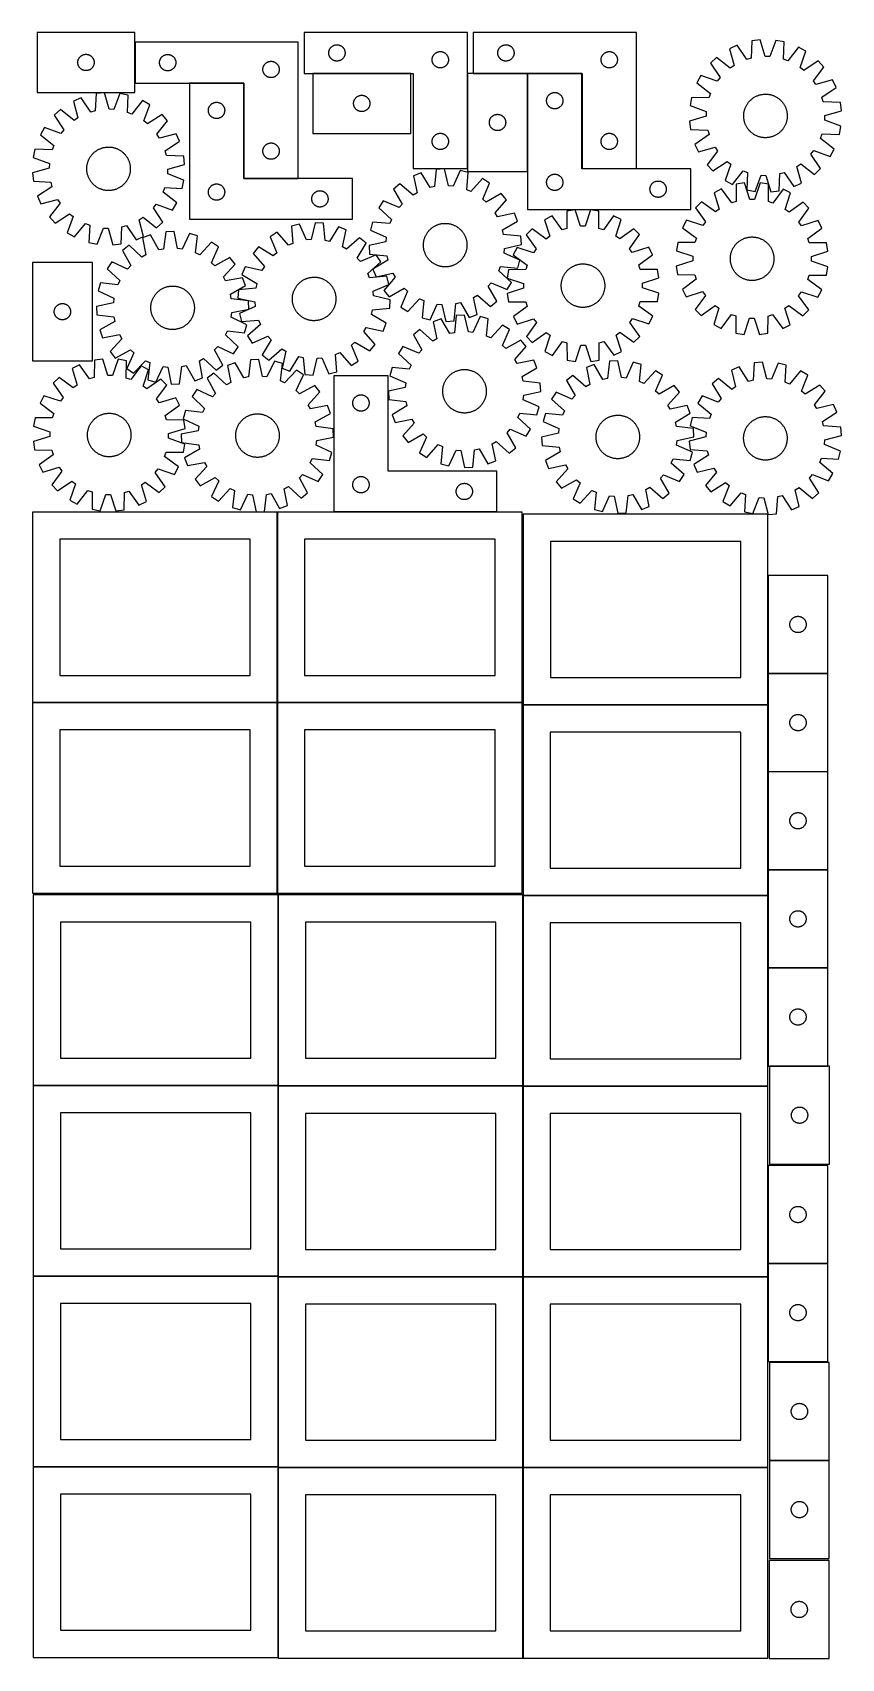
# Model space of a CAD drawing. Header units: millimetres. Extents: x 7 to 1493, y 7 to 2993.
import ezdxf

# ---------------------------------------------------------------- set-up
doc = ezdxf.new("R2010")
doc.units = ezdxf.units.MM
doc.layers.add('COMMON', color=5, linetype='CONTINUOUS', true_color=0x0000ff)
doc.layers.add('CUT', color=7, linetype='CONTINUOUS', true_color=0x000000)

msp = doc.modelspace()

# ---------------------------------------------------------------- linework, layer by layer
at = {"layer": 'COMMON'}
for p, q in [((194.91275, 2900.640981), (194.91275, 2975.640981)), ((394.812749, 2900.540981), (294.812749, 2900.540981)), ((394.91275, 2725.640981), (394.91275, 2900.44098)), ((701.706006, 2918.366132), (521.706006, 2918.366132)), ((806.133042, 2918.285907), (806.133042, 2743.466132)), ((916.233043, 2918.385908), (816.633045, 2918.385908)), ((916.333044, 2738.285907), (916.333044, 2918.285907)), ((1016.433044, 2918.385908), (916.433044, 2918.385908)), ((1016.533045, 2743.485908), (1016.533045, 2918.285907)), ((495.01275, 2725.540981), (395.01275, 2725.540981)), ((1116.633045, 2743.385908), (1016.633045, 2743.385908)), ((456.624736, 1762.843063), (456.624736, 2112.823825)), ((860.232177, 2112.943064), (560.232177, 2112.943064)), ((1358.435638, 1996.311265), (1358.435638, 1816.311265)), ((1358.435638, 1816.111264), (1358.435638, 1758.926487)), ((1468.535639, 1816.211265), (1358.535639, 1816.211265)), ((456.524735, 1762.723825), (6.524735, 1762.723825)), ((456.624736, 1412.643062), (456.624736, 1762.623824)), ((906.724736, 1762.743063), (456.724736, 1762.743063)), ((1358.249577, 1758.826487), (908.335638, 1758.826487)), ((1358.349577, 1635.817857), (1358.349577, 1455.817857)), ((1358.349577, 1455.617856), (1358.349577, 1408.726486)), ((1358.449578, 1455.717856), (1468.449578, 1455.717856)), ((457.949576, 1059.774326), (457.949576, 1409.774326)), ((908.149577, 1059.774326), (908.149577, 1408.526485)), ((1358.249577, 1408.626486), (908.249577, 1408.626486)), ((1358.349577, 1408.526485), (1358.349577, 1275.617856)), ((1358.349577, 1275.417855), (1358.349577, 1095.417855)), ((1468.449578, 1275.517856), (1358.449578, 1275.517856)), ((7.849575, 1059.674325), (457.849575, 1059.674325)), ((457.949576, 709.574325), (457.949576, 1058.249546)), ((908.149576, 1058.249546), (908.149576, 708.326484)), ((1358.249577, 1058.426485), (908.249577, 1058.426485)), ((1358.349577, 912.623842), (1358.349577, 732.623842)), ((1358.349577, 732.423841), (1358.349577, 708.326484)), ((1468.449578, 732.523842), (1358.449578, 732.523842)), ((457.849575, 709.474325), (7.849575, 709.474325)), ((457.949576, 359.374324), (457.949576, 708.049545)), ((908.049576, 708.149546), (458.049576, 708.149546)), ((908.149577, 358.126483), (908.149577, 708.049545)), ((908.249577, 708.226483), (1358.249577, 708.226483)), ((1358.349577, 708.126483), (1358.349577, 552.423841)), ((457.849575, 359.274324), (7.849575, 359.274324)), ((1471.087254, 370.799061), (1361.087254, 370.799061)), ((457.949576, 9.174323), (457.949576, 357.849544)), ((908.049576, 357.949545), (458.049576, 357.949545)), ((908.149577, 7.926482), (908.149577, 357.849544)), ((1358.249577, 358.026483), (908.249577, 358.026483))]:
    msp.add_line(p, q, dxfattribs=at)
at = {"layer": 'CUT'}
for p, q in [((194.812749, 2993.472474), (14.812749, 2993.472474)), ((14.812749, 2993.472474), (14.812749, 2883.472474)), ((194.812749, 2883.472474), (194.812749, 2993.472474)), ((806.033042, 2993.466132), (506.033042, 2993.466132)), ((506.033042, 2993.466132), (506.033042, 2918.466132)), ((806.033042, 2743.466132), (806.033042, 2993.466132)), ((1116.633045, 2993.485908), (816.633045, 2993.485908)), ((816.633045, 2993.485908), (816.633045, 2918.485908)), ((1116.633045, 2743.485908), (1116.633045, 2993.485908)), ((495.01275, 2975.640981), (195.01275, 2975.640981)), ((195.01275, 2975.640981), (195.01275, 2900.640981)), ((495.01275, 2725.640981), (495.01275, 2975.640981)), ((551.033042, 2955.966132), (551.05293, 2956.738313)), ((551.05293, 2956.738313), (551.112543, 2957.508447)), ((551.112543, 2957.508447), (551.211723, 2958.274491)), ((551.211723, 2958.274491), (551.350206, 2959.034413)), ((551.350206, 2959.034413), (551.527626, 2959.786199)), ((551.527626, 2959.786199), (551.743511, 2960.527855)), ((551.743511, 2960.527855), (551.997289, 2961.257413)), ((551.997289, 2961.257413), (552.288288, 2961.972941)), ((552.288288, 2961.972941), (552.615735, 2962.672539)), ((552.615735, 2962.672539), (552.978763, 2963.354353)), ((552.978763, 2963.354353), (553.376408, 2964.016575)), ((553.376408, 2964.016575), (553.807616, 2964.657449)), ((553.807616, 2964.657449), (554.271244, 2965.275274)), ((554.271244, 2965.275274), (554.766063, 2965.868414)), ((554.766063, 2965.868414), (555.290759, 2966.435294)), ((555.290759, 2966.435294), (555.843941, 2966.974413)), ((555.843941, 2966.974413), (556.424144, 2967.484339)), ((556.424144, 2967.484339), (557.029827, 2967.963721)), ((557.029827, 2967.963721), (557.659386, 2968.411287)), ((557.659386, 2968.411287), (558.31115, 2968.825852)), ((558.31115, 2968.825852), (558.98339, 2969.206314)), ((558.98339, 2969.206314), (559.674326, 2969.551666)), ((559.674326, 2969.551666), (560.382123, 2969.860992)), ((560.382123, 2969.860992), (561.104906, 2970.133471)), ((561.104906, 2970.133471), (561.840757, 2970.36838)), ((561.840757, 2970.36838), (562.587725, 2970.565098)), ((562.587725, 2970.565098), (563.34383, 2970.723101)), ((563.34383, 2970.723101), (564.107066, 2970.841972)), ((564.107066, 2970.841972), (564.87541, 2970.921395)), ((564.87541, 2970.921395), (565.646823, 2970.961159)), ((565.646823, 2970.961159), (566.41926, 2970.961159)), ((566.41926, 2970.961159), (567.190673, 2970.921395)), ((567.190673, 2970.921395), (567.959017, 2970.841972)), ((567.959017, 2970.841972), (568.722253, 2970.723101)), ((568.722253, 2970.723101), (569.478358, 2970.565098)), ((569.478358, 2970.565098), (570.225326, 2970.36838)), ((570.225326, 2970.36838), (570.961177, 2970.133471)), ((570.961177, 2970.133471), (571.68396, 2969.860992)), ((571.68396, 2969.860992), (572.391757, 2969.551666)), ((572.391757, 2969.551666), (573.082693, 2969.206314)), ((573.082693, 2969.206314), (573.754934, 2968.825852)), ((573.754934, 2968.825852), (574.406697, 2968.411287)), ((574.406697, 2968.411287), (575.036256, 2967.963721)), ((575.036256, 2967.963721), (575.641939, 2967.484339)), ((575.641939, 2967.484339), (576.222142, 2966.974413)), ((576.222142, 2966.974413), (576.775324, 2966.435294)), ((576.775324, 2966.435294), (577.300021, 2965.868414)), ((577.300021, 2965.868414), (577.794839, 2965.275274)), ((577.794839, 2965.275274), (578.258467, 2964.657449)), ((578.258467, 2964.657449), (578.689675, 2964.016575)), ((578.689675, 2964.016575), (579.08732, 2963.354353)), ((579.08732, 2963.354353), (579.450348, 2962.672539)), ((579.450348, 2962.672539), (579.777795, 2961.972941)), ((579.777795, 2961.972941), (580.068794, 2961.257413)), ((580.068794, 2961.257413), (580.322572, 2960.527855)), ((580.322572, 2960.527855), (580.538457, 2959.786199)), ((580.538457, 2959.786199), (580.715877, 2959.034413)), ((580.715877, 2959.034413), (580.85436, 2958.274491)), ((580.85436, 2958.274491), (580.95354, 2957.508447)), ((580.95354, 2957.508447), (581.013153, 2956.738313)), ((581.013153, 2956.738313), (581.033042, 2955.966132)), ((748.31115, 2956.325852), (748.98339, 2956.706314)), ((748.98339, 2956.706314), (749.674326, 2957.051666)), ((749.674326, 2957.051666), (750.382123, 2957.360992)), ((750.382123, 2957.360992), (751.104906, 2957.633471)), ((751.104906, 2957.633471), (751.840757, 2957.86838)), ((751.840757, 2957.86838), (752.587725, 2958.065098)), ((752.587725, 2958.065098), (753.34383, 2958.223101)), ((753.34383, 2958.223101), (754.107066, 2958.341972)), ((754.107066, 2958.341972), (754.87541, 2958.421395)), ((754.87541, 2958.421395), (755.646823, 2958.461159)), ((755.646823, 2958.461159), (756.41926, 2958.461159)), ((756.41926, 2958.461159), (757.190673, 2958.421395)), ((757.190673, 2958.421395), (757.959017, 2958.341972)), ((757.959017, 2958.341972), (758.722253, 2958.223101)), ((758.722253, 2958.223101), (759.478358, 2958.065098)), ((759.478358, 2958.065098), (760.225326, 2957.86838)), ((760.225326, 2957.86838), (760.961177, 2957.633471)), ((760.961177, 2957.633471), (761.68396, 2957.360992)), ((761.68396, 2957.360992), (762.391757, 2957.051666)), ((762.391757, 2957.051666), (763.082693, 2956.706314)), ((763.082693, 2956.706314), (763.754934, 2956.325852)), ((861.633045, 2955.985908), (861.652933, 2956.758089)), ((861.652933, 2956.758089), (861.712546, 2957.528222)), ((861.712546, 2957.528222), (861.811726, 2958.294266)), ((861.811726, 2958.294266), (861.950209, 2959.054189)), ((861.950209, 2959.054189), (862.127629, 2959.805974)), ((862.127629, 2959.805974), (862.343514, 2960.54763)), ((862.343514, 2960.54763), (862.597292, 2961.277189)), ((862.597292, 2961.277189), (862.888291, 2961.992716)), ((862.888291, 2961.992716), (863.215738, 2962.692314)), ((863.215738, 2962.692314), (863.578766, 2963.374129)), ((863.578766, 2963.374129), (863.976411, 2964.03635)), ((863.976411, 2964.03635), (864.407619, 2964.677224)), ((864.407619, 2964.677224), (864.871247, 2965.29505)), ((864.871247, 2965.29505), (865.366066, 2965.888189)), ((865.366066, 2965.888189), (865.890762, 2966.45507)), ((865.890762, 2966.45507), (866.443944, 2966.994188)), ((866.443944, 2966.994188), (867.024147, 2967.504114)), ((867.024147, 2967.504114), (867.62983, 2967.983496)), ((867.62983, 2967.983496), (868.259389, 2968.431063)), ((868.259389, 2968.431063), (868.911153, 2968.845627)), ((868.911153, 2968.845627), (869.583393, 2969.226089)), ((869.583393, 2969.226089), (870.274329, 2969.571441)), ((870.274329, 2969.571441), (870.982126, 2969.880767)), ((870.982126, 2969.880767), (871.704909, 2970.153246)), ((871.704909, 2970.153246), (872.44076, 2970.388156)), ((872.44076, 2970.388156), (873.187728, 2970.584873)), ((873.187728, 2970.584873), (873.943833, 2970.742877)), ((873.943833, 2970.742877), (874.707069, 2970.861748)), ((874.707069, 2970.861748), (875.475413, 2970.94117)), ((875.475413, 2970.94117), (876.246826, 2970.980935)), ((876.246826, 2970.980935), (877.019263, 2970.980935)), ((877.019263, 2970.980935), (877.790676, 2970.94117)), ((877.790676, 2970.94117), (878.55902, 2970.861748)), ((878.55902, 2970.861748), (879.322256, 2970.742877)), ((879.322256, 2970.742877), (880.078361, 2970.584873)), ((880.078361, 2970.584873), (880.825329, 2970.388156)), ((880.825329, 2970.388156), (881.56118, 2970.153246)), ((881.56118, 2970.153246), (882.283963, 2969.880767)), ((882.283963, 2969.880767), (882.99176, 2969.571441)), ((882.99176, 2969.571441), (883.682696, 2969.226089)), ((883.682696, 2969.226089), (884.354937, 2968.845627)), ((884.354937, 2968.845627), (885.0067, 2968.431063)), ((885.0067, 2968.431063), (885.636259, 2967.983496)), ((885.636259, 2967.983496), (886.241942, 2967.504114)), ((886.241942, 2967.504114), (886.822145, 2966.994188)), ((886.822145, 2966.994188), (887.375327, 2966.45507)), ((887.375327, 2966.45507), (887.900024, 2965.888189)), ((887.900024, 2965.888189), (888.394842, 2965.29505)), ((888.394842, 2965.29505), (888.85847, 2964.677224)), ((888.85847, 2964.677224), (889.289678, 2964.03635)), ((889.289678, 2964.03635), (889.687323, 2963.374129)), ((889.687323, 2963.374129), (890.050351, 2962.692314)), ((890.050351, 2962.692314), (890.377798, 2961.992716)), ((890.377798, 2961.992716), (890.668797, 2961.277189)), ((890.668797, 2961.277189), (890.922575, 2960.54763)), ((890.922575, 2960.54763), (891.13846, 2959.805974)), ((891.13846, 2959.805974), (891.31588, 2959.054189)), ((891.31588, 2959.054189), (891.454363, 2958.294266)), ((891.454363, 2958.294266), (891.553543, 2957.528222)), ((891.553543, 2957.528222), (891.613156, 2956.758089)), ((891.613156, 2956.758089), (891.633045, 2955.985908)), ((1058.259389, 2955.931063), (1058.911153, 2956.345627)), ((1058.911153, 2956.345627), (1059.583393, 2956.726089)), ((1059.583393, 2956.726089), (1060.274329, 2957.071441)), ((1060.274329, 2957.071441), (1060.982126, 2957.380767)), ((1060.982126, 2957.380767), (1061.704909, 2957.653246)), ((1061.704909, 2957.653246), (1062.44076, 2957.888156)), ((1062.44076, 2957.888156), (1063.187728, 2958.084873)), ((1063.187728, 2958.084873), (1063.943833, 2958.242877)), ((1063.943833, 2958.242877), (1064.707069, 2958.361748)), ((1064.707069, 2958.361748), (1065.475413, 2958.44117)), ((1065.475413, 2958.44117), (1066.246826, 2958.480935)), ((1066.246826, 2958.480935), (1067.019263, 2958.480935)), ((1067.019263, 2958.480935), (1067.790676, 2958.44117)), ((1067.790676, 2958.44117), (1068.55902, 2958.361748)), ((1068.55902, 2958.361748), (1069.322256, 2958.242877)), ((1069.322256, 2958.242877), (1070.078361, 2958.084873)), ((1070.078361, 2958.084873), (1070.825329, 2957.888156)), ((1070.825329, 2957.888156), (1071.56118, 2957.653246)), ((1071.56118, 2957.653246), (1072.283963, 2957.380767)), ((1072.283963, 2957.380767), (1072.99176, 2957.071441)), ((1072.99176, 2957.071441), (1073.682696, 2956.726089)), ((1073.682696, 2956.726089), (1074.354937, 2956.345627)), ((1074.354937, 2956.345627), (1075.0067, 2955.931063)), ((1301.524199, 2970.170751), (1287.588681, 2963.649102)), ((1287.588681, 2963.649102), (1296.217694, 2933.079266)), ((1319.467785, 2943.960019), (1301.524199, 2970.170751)), ((1328.946626, 2978.074945), (1327.706706, 2946.334792)), ((1344.215391, 2979.97109), (1328.946626, 2978.074945)), ((1353.181194, 2949.498329), (1344.215391, 2979.97109)), ((1372.7382, 2979.01443), (1361.750719, 2949.210906)), ((1387.845599, 2976.099462), (1372.7382, 2979.01443)), ((1386.955984, 2944.34756), (1387.845599, 2976.099462)), ((1414.676778, 2966.375592), (1395.017268, 2941.426075)), ((1428.143994, 2958.93485), (1414.676778, 2966.375592)), ((1417.486042, 2929.011902), (1428.143994, 2958.93485)), ((89.812749, 2938.472474), (89.832638, 2939.244655)), ((89.832638, 2937.700293), (89.812749, 2938.472474)), ((89.832638, 2939.244655), (89.892251, 2940.014789)), ((89.892251, 2936.930159), (89.832638, 2937.700293)), ((89.892251, 2940.014789), (89.991431, 2940.780833)), ((89.991431, 2936.164115), (89.892251, 2936.930159)), ((89.991431, 2940.780833), (90.129914, 2941.540755)), ((90.129914, 2935.404193), (89.991431, 2936.164115)), ((90.129914, 2941.540755), (90.307333, 2942.292541)), ((90.307333, 2934.652407), (90.129914, 2935.404193)), ((90.307333, 2942.292541), (90.523219, 2943.034197)), ((90.523219, 2933.910752), (90.307333, 2934.652407)), ((90.523219, 2943.034197), (90.776997, 2943.763755)), ((90.776997, 2933.181193), (90.523219, 2933.910752)), ((90.776997, 2943.763755), (91.067996, 2944.479283)), ((91.067996, 2932.465665), (90.776997, 2933.181193)), ((91.067996, 2944.479283), (91.395443, 2945.178881)), ((91.395443, 2931.766067), (91.067996, 2932.465665)), ((91.395443, 2945.178881), (91.758471, 2945.860695)), ((91.758471, 2931.084253), (91.395443, 2931.766067)), ((91.758471, 2945.860695), (92.156116, 2946.522917)), ((92.156116, 2930.422031), (91.758471, 2931.084253)), ((92.156116, 2946.522917), (92.587324, 2947.163791)), ((92.587324, 2929.781158), (92.156116, 2930.422031)), ((92.587324, 2947.163791), (93.050952, 2947.781616)), ((93.050952, 2929.163332), (92.587324, 2929.781158)), ((93.050952, 2947.781616), (93.54577, 2948.374756)), ((93.54577, 2928.570192), (93.050952, 2929.163332)), ((93.54577, 2948.374756), (94.070467, 2948.941636)), ((94.070467, 2928.003312), (93.54577, 2928.570192)), ((94.070467, 2948.941636), (94.623649, 2949.480755)), ((94.623649, 2927.464194), (94.070467, 2928.003312)), ((94.623649, 2949.480755), (95.203852, 2949.990681)), ((95.203852, 2926.954267), (94.623649, 2927.464194)), ((95.203852, 2949.990681), (95.809535, 2950.470063)), ((95.809535, 2926.474885), (95.203852, 2926.954267)), ((95.809535, 2950.470063), (96.439094, 2950.917629)), ((96.439094, 2926.027319), (95.809535, 2926.474885)), ((96.439094, 2950.917629), (97.090857, 2951.332193)), ((97.090857, 2951.332193), (97.763098, 2951.712656)), ((97.763098, 2951.712656), (98.454033, 2952.058008)), ((98.454033, 2952.058008), (99.161831, 2952.367334)), ((99.161831, 2952.367334), (99.884614, 2952.639812)), ((99.884614, 2952.639812), (100.620465, 2952.874722)), ((100.620465, 2952.874722), (101.367433, 2953.07144)), ((101.367433, 2953.07144), (102.123538, 2953.229443)), ((102.123538, 2953.229443), (102.886774, 2953.348314)), ((102.886774, 2953.348314), (103.655117, 2953.427737)), ((103.655117, 2953.427737), (104.426531, 2953.467501)), ((104.426531, 2953.467501), (105.198968, 2953.467501)), ((105.198968, 2953.467501), (105.970381, 2953.427737)), ((105.970381, 2953.427737), (106.738725, 2953.348314)), ((106.738725, 2953.348314), (107.501961, 2953.229443)), ((107.501961, 2953.229443), (108.258065, 2953.07144)), ((108.258065, 2953.07144), (109.005034, 2952.874722)), ((109.005034, 2952.874722), (109.740885, 2952.639812)), ((109.740885, 2952.639812), (110.463668, 2952.367334)), ((110.463668, 2952.367334), (111.171465, 2952.058008)), ((111.171465, 2952.058008), (111.8624, 2951.712656)), ((111.8624, 2951.712656), (112.534641, 2951.332193)), ((112.534641, 2951.332193), (113.186405, 2950.917629)), ((113.186405, 2950.917629), (113.815964, 2950.470063)), ((113.815964, 2926.474885), (113.186405, 2926.027319)), ((113.815964, 2950.470063), (114.421647, 2949.990681)), ((114.421647, 2926.954267), (113.815964, 2926.474885)), ((114.421647, 2949.990681), (115.001849, 2949.480755)), ((115.001849, 2927.464194), (114.421647, 2926.954267)), ((115.001849, 2949.480755), (115.555032, 2948.941636)), ((115.555032, 2928.003312), (115.001849, 2927.464194)), ((115.555032, 2948.941636), (116.079728, 2948.374756)), ((116.079728, 2928.570192), (115.555032, 2928.003312)), ((116.079728, 2948.374756), (116.574546, 2947.781616)), ((116.574546, 2929.163332), (116.079728, 2928.570192)), ((116.574546, 2947.781616), (117.038174, 2947.163791)), ((117.038174, 2929.781158), (116.574546, 2929.163332)), ((117.038174, 2947.163791), (117.469383, 2946.522917)), ((117.469383, 2930.422031), (117.038174, 2929.781158)), ((117.469383, 2946.522917), (117.867028, 2945.860695)), ((117.867028, 2931.084253), (117.469383, 2930.422031)), ((117.867028, 2945.860695), (118.230056, 2945.178881)), ((118.230056, 2931.766067), (117.867028, 2931.084253)), ((118.230056, 2945.178881), (118.557503, 2944.479283)), ((118.557503, 2932.465665), (118.230056, 2931.766067)), ((118.557503, 2944.479283), (118.848502, 2943.763755)), ((118.848502, 2933.181193), (118.557503, 2932.465665)), ((118.848502, 2943.763755), (119.10228, 2943.034197)), ((119.10228, 2933.910752), (118.848502, 2933.181193)), ((119.10228, 2943.034197), (119.318165, 2942.292541)), ((119.318165, 2934.652407), (119.10228, 2933.910752)), ((119.318165, 2942.292541), (119.495585, 2941.540755)), ((119.495585, 2935.404193), (119.318165, 2934.652407)), ((119.495585, 2941.540755), (119.634068, 2940.780833)), ((119.634068, 2936.164115), (119.495585, 2935.404193)), ((119.634068, 2940.780833), (119.733247, 2940.014789)), ((119.733247, 2936.930159), (119.634068, 2936.164115)), ((119.733247, 2940.014789), (119.792861, 2939.244655)), ((119.792861, 2937.700293), (119.733247, 2936.930159)), ((119.792861, 2939.244655), (119.812749, 2938.472474)), ((119.812749, 2938.472474), (119.792861, 2937.700293)), ((240.01275, 2938.140981), (240.032639, 2938.913162)), ((240.032639, 2937.368799), (240.01275, 2938.140981)), ((240.032639, 2938.913162), (240.092252, 2939.683296)), ((240.092252, 2936.598666), (240.032639, 2937.368799)), ((240.092252, 2939.683296), (240.191432, 2940.449339)), ((240.191432, 2935.832622), (240.092252, 2936.598666)), ((240.191432, 2940.449339), (240.329915, 2941.209262)), ((240.329915, 2935.0727), (240.191432, 2935.832622)), ((240.329915, 2941.209262), (240.507334, 2941.961048)), ((240.507334, 2934.320914), (240.329915, 2935.0727)), ((240.507334, 2941.961048), (240.72322, 2942.702703)), ((240.72322, 2933.579258), (240.507334, 2934.320914)), ((240.72322, 2942.702703), (240.976998, 2943.432262)), ((240.976998, 2932.849699), (240.72322, 2933.579258)), ((240.976998, 2943.432262), (241.267997, 2944.147789)), ((241.267997, 2932.134172), (240.976998, 2932.849699)), ((241.267997, 2944.147789), (241.595444, 2944.847388)), ((241.595444, 2931.434574), (241.267997, 2932.134172)), ((241.595444, 2944.847388), (241.958472, 2945.529202)), ((241.958472, 2930.75276), (241.595444, 2931.434574)), ((241.958472, 2945.529202), (242.356117, 2946.191424)), ((242.356117, 2930.090538), (241.958472, 2930.75276)), ((242.356117, 2946.191424), (242.787325, 2946.832297)), ((242.787325, 2929.449664), (242.356117, 2930.090538)), ((242.787325, 2946.832297), (243.250953, 2947.450123)), ((243.250953, 2928.831838), (242.787325, 2929.449664)), ((243.250953, 2947.450123), (243.745771, 2948.043263)), ((243.745771, 2928.238699), (243.250953, 2928.831838)), ((243.745771, 2948.043263), (244.270468, 2948.610143)), ((244.270468, 2927.671818), (243.745771, 2928.238699)), ((244.270468, 2948.610143), (244.82365, 2949.149261)), ((244.82365, 2927.1327), (244.270468, 2927.671818)), ((244.82365, 2949.149261), (245.403853, 2949.659187)), ((245.403853, 2926.622774), (244.82365, 2927.1327)), ((245.403853, 2949.659187), (246.009536, 2950.138569)), ((246.009536, 2926.143392), (245.403853, 2926.622774)), ((246.009536, 2950.138569), (246.639095, 2950.586136)), ((246.639095, 2950.586136), (247.290858, 2951.0007)), ((247.290858, 2951.0007), (247.963099, 2951.381163)), ((247.963099, 2951.381163), (248.654034, 2951.726515)), ((248.654034, 2951.726515), (249.361832, 2952.03584)), ((249.361832, 2952.03584), (250.084615, 2952.308319)), ((250.084615, 2952.308319), (250.820466, 2952.543229)), ((250.820466, 2952.543229), (251.567434, 2952.739946)), ((251.567434, 2952.739946), (252.323539, 2952.89795)), ((252.323539, 2952.89795), (253.086775, 2953.016821)), ((253.086775, 2953.016821), (253.855118, 2953.096244)), ((253.855118, 2953.096244), (254.626532, 2953.136008)), ((254.626532, 2953.136008), (255.398969, 2953.136008)), ((255.398969, 2953.136008), (256.170382, 2953.096244)), ((256.170382, 2953.096244), (256.938726, 2953.016821)), ((256.938726, 2953.016821), (257.701962, 2952.89795)), ((257.701962, 2952.89795), (258.458066, 2952.739946)), ((258.458066, 2952.739946), (259.205035, 2952.543229)), ((259.205035, 2952.543229), (259.940886, 2952.308319)), ((259.940886, 2952.308319), (260.663669, 2952.03584)), ((260.663669, 2952.03584), (261.371466, 2951.726515)), ((261.371466, 2951.726515), (262.062401, 2951.381163)), ((262.062401, 2951.381163), (262.734642, 2951.0007)), ((262.734642, 2951.0007), (263.386406, 2950.586136)), ((263.386406, 2950.586136), (264.015965, 2950.138569)), ((264.015965, 2950.138569), (264.621648, 2949.659187)), ((264.621648, 2926.622774), (264.015965, 2926.143392)), ((264.621648, 2949.659187), (265.20185, 2949.149261)), ((265.20185, 2927.1327), (264.621648, 2926.622774)), ((265.20185, 2949.149261), (265.755033, 2948.610143)), ((265.755033, 2927.671818), (265.20185, 2927.1327)), ((265.755033, 2948.610143), (266.279729, 2948.043263)), ((266.279729, 2928.238699), (265.755033, 2927.671818)), ((266.279729, 2948.043263), (266.774547, 2947.450123)), ((266.774547, 2928.831838), (266.279729, 2928.238699)), ((266.774547, 2947.450123), (267.238175, 2946.832297)), ((267.238175, 2929.449664), (266.774547, 2928.831838)), ((267.238175, 2946.832297), (267.669384, 2946.191424)), ((267.669384, 2930.090538), (267.238175, 2929.449664)), ((267.669384, 2946.191424), (268.067029, 2945.529202)), ((268.067029, 2930.75276), (267.669384, 2930.090538)), ((268.067029, 2945.529202), (268.430057, 2944.847388)), ((268.430057, 2931.434574), (268.067029, 2930.75276)), ((268.430057, 2944.847388), (268.757504, 2944.147789)), ((268.757504, 2932.134172), (268.430057, 2931.434574)), ((268.757504, 2944.147789), (269.048503, 2943.432262)), ((269.048503, 2932.849699), (268.757504, 2932.134172)), ((269.048503, 2943.432262), (269.302281, 2942.702703)), ((269.302281, 2933.579258), (269.048503, 2932.849699)), ((269.302281, 2942.702703), (269.518166, 2941.961048)), ((269.518166, 2934.320914), (269.302281, 2933.579258)), ((269.518166, 2941.961048), (269.695586, 2941.209262)), ((269.695586, 2935.0727), (269.518166, 2934.320914)), ((269.695586, 2941.209262), (269.834069, 2940.449339)), ((269.834069, 2935.832622), (269.695586, 2935.0727)), ((269.834069, 2940.449339), (269.933248, 2939.683296)), ((269.933248, 2936.598666), (269.834069, 2935.832622)), ((269.933248, 2939.683296), (269.992862, 2938.913162)), ((269.992862, 2937.368799), (269.933248, 2936.598666)), ((269.992862, 2938.913162), (270.01275, 2938.140981)), ((270.01275, 2938.140981), (269.992862, 2937.368799)), ((430.032639, 2926.413162), (430.092252, 2927.183296)), ((430.092252, 2927.183296), (430.191432, 2927.949339)), ((430.191432, 2927.949339), (430.329915, 2928.709262)), ((430.329915, 2928.709262), (430.507334, 2929.461048)), ((430.507334, 2929.461048), (430.72322, 2930.202703)), ((430.72322, 2930.202703), (430.976998, 2930.932262)), ((430.976998, 2930.932262), (431.267997, 2931.647789)), ((431.267997, 2931.647789), (431.595444, 2932.347388)), ((431.595444, 2932.347388), (431.958472, 2933.029202)), ((431.958472, 2933.029202), (432.356117, 2933.691424)), ((432.356117, 2933.691424), (432.787325, 2934.332297)), ((432.787325, 2934.332297), (433.250953, 2934.950123)), ((433.250953, 2934.950123), (433.745771, 2935.543263)), ((433.745771, 2935.543263), (434.270468, 2936.110143)), ((434.270468, 2936.110143), (434.82365, 2936.649261)), ((434.82365, 2936.649261), (435.403853, 2937.159187)), ((435.403853, 2937.159187), (436.009536, 2937.638569)), ((436.009536, 2937.638569), (436.639095, 2938.086136)), ((436.639095, 2938.086136), (437.290858, 2938.5007)), ((437.290858, 2938.5007), (437.963099, 2938.881163)), ((437.963099, 2938.881163), (438.654034, 2939.226515)), ((438.654034, 2939.226515), (439.361832, 2939.53584)), ((439.361832, 2939.53584), (440.084615, 2939.808319)), ((440.084615, 2939.808319), (440.820466, 2940.043229)), ((440.820466, 2940.043229), (441.567434, 2940.239946)), ((441.567434, 2940.239946), (442.323539, 2940.39795)), ((442.323539, 2940.39795), (443.086775, 2940.516821)), ((443.086775, 2940.516821), (443.855118, 2940.596244)), ((443.855118, 2940.596244), (444.626532, 2940.636008)), ((444.626532, 2940.636008), (445.398969, 2940.636008)), ((445.398969, 2940.636008), (446.170382, 2940.596244)), ((446.170382, 2940.596244), (446.938726, 2940.516821)), ((446.938726, 2940.516821), (447.701962, 2940.39795)), ((447.701962, 2940.39795), (448.458066, 2940.239946)), ((448.458066, 2940.239946), (449.205035, 2940.043229)), ((449.205035, 2940.043229), (449.940886, 2939.808319)), ((449.940886, 2939.808319), (450.663669, 2939.53584)), ((450.663669, 2939.53584), (451.371466, 2939.226515)), ((451.371466, 2939.226515), (452.062401, 2938.881163)), ((452.062401, 2938.881163), (452.734642, 2938.5007)), ((452.734642, 2938.5007), (453.386406, 2938.086136)), ((453.386406, 2938.086136), (454.015965, 2937.638569)), ((454.015965, 2937.638569), (454.621648, 2937.159187)), ((454.621648, 2937.159187), (455.20185, 2936.649261)), ((455.20185, 2936.649261), (455.755033, 2936.110143)), ((455.755033, 2936.110143), (456.279729, 2935.543263)), ((456.279729, 2935.543263), (456.774547, 2934.950123)), ((456.774547, 2934.950123), (457.238175, 2934.332297)), ((457.238175, 2934.332297), (457.669384, 2933.691424)), ((457.669384, 2933.691424), (458.067029, 2933.029202)), ((458.067029, 2933.029202), (458.430057, 2932.347388)), ((458.430057, 2932.347388), (458.757504, 2931.647789)), ((458.757504, 2931.647789), (459.048503, 2930.932262)), ((459.048503, 2930.932262), (459.302281, 2930.202703)), ((459.302281, 2930.202703), (459.518166, 2929.461048)), ((459.518166, 2929.461048), (459.695586, 2928.709262)), ((459.695586, 2928.709262), (459.834069, 2927.949339)), ((459.834069, 2927.949339), (459.933248, 2927.183296)), ((459.933248, 2927.183296), (459.992862, 2926.413162)), ((551.05293, 2955.193951), (551.033042, 2955.966132)), ((551.112543, 2954.423817), (551.05293, 2955.193951)), ((551.211723, 2953.657773), (551.112543, 2954.423817)), ((551.350206, 2952.897851), (551.211723, 2953.657773)), ((551.527626, 2952.146065), (551.350206, 2952.897851)), ((551.743511, 2951.40441), (551.527626, 2952.146065)), ((551.997289, 2950.674851), (551.743511, 2951.40441)), ((552.288288, 2949.959324), (551.997289, 2950.674851)), ((552.615735, 2949.259725), (552.288288, 2949.959324)), ((552.978763, 2948.577911), (552.615735, 2949.259725)), ((553.376408, 2947.915689), (552.978763, 2948.577911)), ((553.807616, 2947.274816), (553.376408, 2947.915689)), ((554.271244, 2946.65699), (553.807616, 2947.274816)), ((554.766063, 2946.06385), (554.271244, 2946.65699)), ((555.290759, 2945.49697), (554.766063, 2946.06385)), ((555.843941, 2944.957852), (555.290759, 2945.49697)), ((556.424144, 2944.447925), (555.843941, 2944.957852)), ((557.029827, 2943.968543), (556.424144, 2944.447925)), ((557.659386, 2943.520977), (557.029827, 2943.968543)), ((558.31115, 2943.106413), (557.659386, 2943.520977)), ((558.98339, 2942.72595), (558.31115, 2943.106413)), ((559.674326, 2942.380598), (558.98339, 2942.72595)), ((560.382123, 2942.071273), (559.674326, 2942.380598)), ((561.104906, 2941.798794), (560.382123, 2942.071273)), ((561.840757, 2941.563884), (561.104906, 2941.798794)), ((562.587725, 2941.367167), (561.840757, 2941.563884)), ((563.34383, 2941.209163), (562.587725, 2941.367167)), ((564.107066, 2941.090292), (563.34383, 2941.209163)), ((564.87541, 2941.010869), (564.107066, 2941.090292)), ((565.646823, 2940.971105), (564.87541, 2941.010869)), ((566.41926, 2940.971105), (565.646823, 2940.971105)), ((567.190673, 2941.010869), (566.41926, 2940.971105)), ((567.959017, 2941.090292), (567.190673, 2941.010869)), ((568.722253, 2941.209163), (567.959017, 2941.090292)), ((569.478358, 2941.367167), (568.722253, 2941.209163)), ((570.225326, 2941.563884), (569.478358, 2941.367167)), ((570.961177, 2941.798794), (570.225326, 2941.563884)), ((571.68396, 2942.071273), (570.961177, 2941.798794)), ((572.391757, 2942.380598), (571.68396, 2942.071273)), ((573.082693, 2942.72595), (572.391757, 2942.380598)), ((573.754934, 2943.106413), (573.082693, 2942.72595)), ((574.406697, 2943.520977), (573.754934, 2943.106413)), ((575.036256, 2943.968543), (574.406697, 2943.520977)), ((575.641939, 2944.447925), (575.036256, 2943.968543)), ((576.222142, 2944.957852), (575.641939, 2944.447925)), ((576.775324, 2945.49697), (576.222142, 2944.957852)), ((577.300021, 2946.06385), (576.775324, 2945.49697)), ((577.794839, 2946.65699), (577.300021, 2946.06385)), ((578.258467, 2947.274816), (577.794839, 2946.65699)), ((578.689675, 2947.915689), (578.258467, 2947.274816)), ((579.08732, 2948.577911), (578.689675, 2947.915689)), ((579.450348, 2949.259725), (579.08732, 2948.577911)), ((579.777795, 2949.959324), (579.450348, 2949.259725)), ((580.068794, 2950.674851), (579.777795, 2949.959324)), ((580.322572, 2951.40441), (580.068794, 2950.674851)), ((580.538457, 2952.146065), (580.322572, 2951.40441)), ((580.715877, 2952.897851), (580.538457, 2952.146065)), ((580.85436, 2953.657773), (580.715877, 2952.897851)), ((580.95354, 2954.423817), (580.85436, 2953.657773)), ((581.013153, 2955.193951), (580.95354, 2954.423817)), ((581.033042, 2955.966132), (581.013153, 2955.193951)), ((741.033042, 2943.466132), (741.05293, 2944.238313)), ((741.05293, 2942.693951), (741.033042, 2943.466132)), ((741.05293, 2944.238313), (741.112543, 2945.008447)), ((741.112543, 2941.923817), (741.05293, 2942.693951)), ((741.112543, 2945.008447), (741.211723, 2945.774491)), ((741.211723, 2941.157773), (741.112543, 2941.923817)), ((741.211723, 2945.774491), (741.350206, 2946.534413)), ((741.350206, 2940.397851), (741.211723, 2941.157773)), ((741.350206, 2946.534413), (741.527626, 2947.286199)), ((741.527626, 2939.646065), (741.350206, 2940.397851)), ((741.527626, 2947.286199), (741.743511, 2948.027855)), ((741.743511, 2938.90441), (741.527626, 2939.646065)), ((741.743511, 2948.027855), (741.997289, 2948.757413)), ((741.997289, 2938.174851), (741.743511, 2938.90441)), ((741.997289, 2948.757413), (742.288288, 2949.472941)), ((742.288288, 2937.459324), (741.997289, 2938.174851)), ((742.288288, 2949.472941), (742.615735, 2950.172539)), ((742.615735, 2936.759725), (742.288288, 2937.459324)), ((742.615735, 2950.172539), (742.978763, 2950.854353)), ((742.978763, 2936.077911), (742.615735, 2936.759725)), ((742.978763, 2950.854353), (743.376408, 2951.516575)), ((743.376408, 2935.415689), (742.978763, 2936.077911)), ((743.376408, 2951.516575), (743.807616, 2952.157449)), ((743.807616, 2934.774816), (743.376408, 2935.415689)), ((743.807616, 2952.157449), (744.271244, 2952.775274)), ((744.271244, 2934.15699), (743.807616, 2934.774816)), ((744.271244, 2952.775274), (744.766063, 2953.368414)), ((744.766063, 2933.56385), (744.271244, 2934.15699)), ((744.766063, 2953.368414), (745.290759, 2953.935294)), ((745.290759, 2932.99697), (744.766063, 2933.56385)), ((745.290759, 2953.935294), (745.843941, 2954.474413)), ((745.843941, 2932.457852), (745.290759, 2932.99697)), ((745.843941, 2954.474413), (746.424144, 2954.984339)), ((746.424144, 2931.947925), (745.843941, 2932.457852)), ((746.424144, 2954.984339), (747.029827, 2955.463721)), ((747.029827, 2931.468543), (746.424144, 2931.947925)), ((747.029827, 2955.463721), (747.659386, 2955.911287)), ((747.659386, 2931.020977), (747.029827, 2931.468543)), ((747.659386, 2955.911287), (748.31115, 2956.325852)), ((748.31115, 2930.606413), (747.659386, 2931.020977)), ((748.98339, 2930.22595), (748.31115, 2930.606413)), ((749.674326, 2929.880598), (748.98339, 2930.22595)), ((750.382123, 2929.571273), (749.674326, 2929.880598)), ((751.104906, 2929.298794), (750.382123, 2929.571273)), ((751.840757, 2929.063884), (751.104906, 2929.298794)), ((752.587725, 2928.867167), (751.840757, 2929.063884)), ((753.34383, 2928.709163), (752.587725, 2928.867167)), ((754.107066, 2928.590292), (753.34383, 2928.709163)), ((754.87541, 2928.510869), (754.107066, 2928.590292)), ((755.646823, 2928.471105), (754.87541, 2928.510869)), ((756.41926, 2928.471105), (755.646823, 2928.471105)), ((757.190673, 2928.510869), (756.41926, 2928.471105)), ((757.959017, 2928.590292), (757.190673, 2928.510869)), ((758.722253, 2928.709163), (757.959017, 2928.590292)), ((759.478358, 2928.867167), (758.722253, 2928.709163)), ((760.225326, 2929.063884), (759.478358, 2928.867167)), ((760.961177, 2929.298794), (760.225326, 2929.063884)), ((761.68396, 2929.571273), (760.961177, 2929.298794)), ((762.391757, 2929.880598), (761.68396, 2929.571273)), ((763.082693, 2930.22595), (762.391757, 2929.880598)), ((763.754934, 2930.606413), (763.082693, 2930.22595)), ((763.754934, 2956.325852), (764.406697, 2955.911287)), ((764.406697, 2931.020977), (763.754934, 2930.606413)), ((764.406697, 2955.911287), (765.036256, 2955.463721)), ((765.036256, 2931.468543), (764.406697, 2931.020977)), ((765.036256, 2955.463721), (765.641939, 2954.984339)), ((765.641939, 2931.947925), (765.036256, 2931.468543)), ((765.641939, 2954.984339), (766.222142, 2954.474413)), ((766.222142, 2932.457852), (765.641939, 2931.947925)), ((766.222142, 2954.474413), (766.775324, 2953.935294)), ((766.775324, 2932.99697), (766.222142, 2932.457852)), ((766.775324, 2953.935294), (767.300021, 2953.368414)), ((767.300021, 2933.56385), (766.775324, 2932.99697)), ((767.300021, 2953.368414), (767.794839, 2952.775274)), ((767.794839, 2934.15699), (767.300021, 2933.56385)), ((767.794839, 2952.775274), (768.258467, 2952.157449)), ((768.258467, 2934.774816), (767.794839, 2934.15699)), ((768.258467, 2952.157449), (768.689675, 2951.516575)), ((768.689675, 2935.415689), (768.258467, 2934.774816)), ((768.689675, 2951.516575), (769.08732, 2950.854353)), ((769.08732, 2936.077911), (768.689675, 2935.415689)), ((769.08732, 2950.854353), (769.450348, 2950.172539)), ((769.450348, 2936.759725), (769.08732, 2936.077911)), ((769.450348, 2950.172539), (769.777795, 2949.472941)), ((769.777795, 2937.459324), (769.450348, 2936.759725)), ((769.777795, 2949.472941), (770.068794, 2948.757413)), ((770.068794, 2938.174851), (769.777795, 2937.459324)), ((770.068794, 2948.757413), (770.322572, 2948.027855)), ((770.322572, 2938.90441), (770.068794, 2938.174851)), ((770.322572, 2948.027855), (770.538457, 2947.286199)), ((770.538457, 2939.646065), (770.322572, 2938.90441)), ((770.538457, 2947.286199), (770.715877, 2946.534413)), ((770.715877, 2940.397851), (770.538457, 2939.646065)), ((770.715877, 2946.534413), (770.85436, 2945.774491)), ((770.85436, 2941.157773), (770.715877, 2940.397851)), ((770.85436, 2945.774491), (770.95354, 2945.008447)), ((770.95354, 2941.923817), (770.85436, 2941.157773)), ((770.95354, 2945.008447), (771.013153, 2944.238313)), ((771.013153, 2942.693951), (770.95354, 2941.923817)), ((771.013153, 2944.238313), (771.033042, 2943.466132)), ((771.033042, 2943.466132), (771.013153, 2942.693951)), ((861.652933, 2955.213726), (861.633045, 2955.985908)), ((861.712546, 2954.443593), (861.652933, 2955.213726)), ((861.811726, 2953.677549), (861.712546, 2954.443593)), ((861.950209, 2952.917627), (861.811726, 2953.677549)), ((862.127629, 2952.165841), (861.950209, 2952.917627)), ((862.343514, 2951.424185), (862.127629, 2952.165841)), ((862.597292, 2950.694626), (862.343514, 2951.424185)), ((862.888291, 2949.979099), (862.597292, 2950.694626)), ((863.215738, 2949.279501), (862.888291, 2949.979099)), ((863.578766, 2948.597686), (863.215738, 2949.279501)), ((863.976411, 2947.935465), (863.578766, 2948.597686)), ((864.407619, 2947.294591), (863.976411, 2947.935465)), ((864.871247, 2946.676765), (864.407619, 2947.294591)), ((865.366066, 2946.083626), (864.871247, 2946.676765)), ((865.890762, 2945.516745), (865.366066, 2946.083626)), ((866.443944, 2944.977627), (865.890762, 2945.516745)), ((867.024147, 2944.467701), (866.443944, 2944.977627)), ((867.62983, 2943.988319), (867.024147, 2944.467701)), ((868.259389, 2943.540752), (867.62983, 2943.988319)), ((868.911153, 2943.126188), (868.259389, 2943.540752)), ((869.583393, 2942.745726), (868.911153, 2943.126188)), ((870.274329, 2942.400374), (869.583393, 2942.745726)), ((870.982126, 2942.091048), (870.274329, 2942.400374)), ((871.704909, 2941.818569), (870.982126, 2942.091048)), ((872.44076, 2941.583659), (871.704909, 2941.818569)), ((873.187728, 2941.386942), (872.44076, 2941.583659)), ((873.943833, 2941.228938), (873.187728, 2941.386942)), ((874.707069, 2941.110067), (873.943833, 2941.228938)), ((875.475413, 2941.030645), (874.707069, 2941.110067)), ((876.246826, 2940.99088), (875.475413, 2941.030645)), ((877.019263, 2940.99088), (876.246826, 2940.99088)), ((877.790676, 2941.030645), (877.019263, 2940.99088)), ((878.55902, 2941.110067), (877.790676, 2941.030645)), ((879.322256, 2941.228938), (878.55902, 2941.110067)), ((880.078361, 2941.386942), (879.322256, 2941.228938)), ((880.825329, 2941.583659), (880.078361, 2941.386942)), ((881.56118, 2941.818569), (880.825329, 2941.583659)), ((882.283963, 2942.091048), (881.56118, 2941.818569)), ((882.99176, 2942.400374), (882.283963, 2942.091048)), ((883.682696, 2942.745726), (882.99176, 2942.400374)), ((884.354937, 2943.126188), (883.682696, 2942.745726)), ((885.0067, 2943.540752), (884.354937, 2943.126188)), ((885.636259, 2943.988319), (885.0067, 2943.540752)), ((886.241942, 2944.467701), (885.636259, 2943.988319)), ((886.822145, 2944.977627), (886.241942, 2944.467701)), ((887.375327, 2945.516745), (886.822145, 2944.977627)), ((887.900024, 2946.083626), (887.375327, 2945.516745)), ((888.394842, 2946.676765), (887.900024, 2946.083626)), ((888.85847, 2947.294591), (888.394842, 2946.676765)), ((889.289678, 2947.935465), (888.85847, 2947.294591)), ((889.687323, 2948.597686), (889.289678, 2947.935465)), ((890.050351, 2949.279501), (889.687323, 2948.597686)), ((890.377798, 2949.979099), (890.050351, 2949.279501)), ((890.668797, 2950.694626), (890.377798, 2949.979099)), ((890.922575, 2951.424185), (890.668797, 2950.694626)), ((891.13846, 2952.165841), (890.922575, 2951.424185)), ((891.31588, 2952.917627), (891.13846, 2952.165841)), ((891.454363, 2953.677549), (891.31588, 2952.917627)), ((891.553543, 2954.443593), (891.454363, 2953.677549)), ((891.613156, 2955.213726), (891.553543, 2954.443593)), ((891.633045, 2955.985908), (891.613156, 2955.213726)), ((1051.633045, 2943.485908), (1051.652933, 2944.258089)), ((1051.652933, 2942.713726), (1051.633045, 2943.485908)), ((1051.652933, 2944.258089), (1051.712546, 2945.028222)), ((1051.712546, 2941.943593), (1051.652933, 2942.713726)), ((1051.712546, 2945.028222), (1051.811726, 2945.794266)), ((1051.811726, 2941.177549), (1051.712546, 2941.943593)), ((1051.811726, 2945.794266), (1051.950209, 2946.554189)), ((1051.950209, 2940.417627), (1051.811726, 2941.177549)), ((1051.950209, 2946.554189), (1052.127629, 2947.305974)), ((1052.127629, 2939.665841), (1051.950209, 2940.417627)), ((1052.127629, 2947.305974), (1052.343514, 2948.04763)), ((1052.343514, 2938.924185), (1052.127629, 2939.665841)), ((1052.343514, 2948.04763), (1052.597292, 2948.777189)), ((1052.597292, 2938.194626), (1052.343514, 2938.924185)), ((1052.597292, 2948.777189), (1052.888291, 2949.492716)), ((1052.888291, 2937.479099), (1052.597292, 2938.194626)), ((1052.888291, 2949.492716), (1053.215738, 2950.192314)), ((1053.215738, 2936.779501), (1052.888291, 2937.479099)), ((1053.215738, 2950.192314), (1053.578766, 2950.874129)), ((1053.578766, 2936.097686), (1053.215738, 2936.779501)), ((1053.578766, 2950.874129), (1053.976411, 2951.53635)), ((1053.976411, 2935.435465), (1053.578766, 2936.097686)), ((1053.976411, 2951.53635), (1054.407619, 2952.177224)), ((1054.407619, 2934.794591), (1053.976411, 2935.435465)), ((1054.407619, 2952.177224), (1054.871247, 2952.79505)), ((1054.871247, 2934.176765), (1054.407619, 2934.794591)), ((1054.871247, 2952.79505), (1055.366066, 2953.388189)), ((1055.366066, 2933.583626), (1054.871247, 2934.176765)), ((1055.366066, 2953.388189), (1055.890762, 2953.95507)), ((1055.890762, 2933.016745), (1055.366066, 2933.583626)), ((1055.890762, 2953.95507), (1056.443944, 2954.494188)), ((1056.443944, 2932.477627), (1055.890762, 2933.016745)), ((1056.443944, 2954.494188), (1057.024147, 2955.004114)), ((1057.024147, 2931.967701), (1056.443944, 2932.477627)), ((1057.024147, 2955.004114), (1057.62983, 2955.483496)), ((1057.62983, 2931.488319), (1057.024147, 2931.967701)), ((1057.62983, 2955.483496), (1058.259389, 2955.931063)), ((1058.259389, 2931.040752), (1057.62983, 2931.488319)), ((1058.911153, 2930.626188), (1058.259389, 2931.040752)), ((1059.583393, 2930.245726), (1058.911153, 2930.626188)), ((1060.274329, 2929.900374), (1059.583393, 2930.245726)), ((1060.982126, 2929.591048), (1060.274329, 2929.900374)), ((1061.704909, 2929.318569), (1060.982126, 2929.591048)), ((1062.44076, 2929.083659), (1061.704909, 2929.318569)), ((1063.187728, 2928.886942), (1062.44076, 2929.083659)), ((1063.943833, 2928.728938), (1063.187728, 2928.886942)), ((1064.707069, 2928.610067), (1063.943833, 2928.728938)), ((1065.475413, 2928.530645), (1064.707069, 2928.610067)), ((1066.246826, 2928.49088), (1065.475413, 2928.530645)), ((1067.019263, 2928.49088), (1066.246826, 2928.49088)), ((1067.790676, 2928.530645), (1067.019263, 2928.49088)), ((1068.55902, 2928.610067), (1067.790676, 2928.530645)), ((1069.322256, 2928.728938), (1068.55902, 2928.610067)), ((1070.078361, 2928.886942), (1069.322256, 2928.728938)), ((1070.825329, 2929.083659), (1070.078361, 2928.886942)), ((1071.56118, 2929.318569), (1070.825329, 2929.083659)), ((1072.283963, 2929.591048), (1071.56118, 2929.318569)), ((1072.99176, 2929.900374), (1072.283963, 2929.591048)), ((1073.682696, 2930.245726), (1072.99176, 2929.900374)), ((1074.354937, 2930.626188), (1073.682696, 2930.245726)), ((1075.0067, 2931.040752), (1074.354937, 2930.626188)), ((1075.0067, 2955.931063), (1075.636259, 2955.483496)), ((1075.636259, 2931.488319), (1075.0067, 2931.040752)), ((1075.636259, 2955.483496), (1076.241942, 2955.004114)), ((1076.241942, 2931.967701), (1075.636259, 2931.488319)), ((1076.241942, 2955.004114), (1076.822145, 2954.494188)), ((1076.822145, 2932.477627), (1076.241942, 2931.967701)), ((1076.822145, 2954.494188), (1077.375327, 2953.95507)), ((1077.375327, 2933.016745), (1076.822145, 2932.477627)), ((1077.375327, 2953.95507), (1077.900024, 2953.388189)), ((1077.900024, 2933.583626), (1077.375327, 2933.016745)), ((1077.900024, 2953.388189), (1078.394842, 2952.79505)), ((1078.394842, 2934.176765), (1077.900024, 2933.583626)), ((1078.394842, 2952.79505), (1078.85847, 2952.177224)), ((1078.85847, 2934.794591), (1078.394842, 2934.176765)), ((1078.85847, 2952.177224), (1079.289678, 2951.53635)), ((1079.289678, 2935.435465), (1078.85847, 2934.794591)), ((1079.289678, 2951.53635), (1079.687323, 2950.874129)), ((1079.687323, 2936.097686), (1079.289678, 2935.435465)), ((1079.687323, 2950.874129), (1080.050351, 2950.192314)), ((1080.050351, 2936.779501), (1079.687323, 2936.097686)), ((1080.050351, 2950.192314), (1080.377798, 2949.492716)), ((1080.377798, 2937.479099), (1080.050351, 2936.779501)), ((1080.377798, 2949.492716), (1080.668797, 2948.777189)), ((1080.668797, 2938.194626), (1080.377798, 2937.479099)), ((1080.668797, 2948.777189), (1080.922575, 2948.04763)), ((1080.922575, 2938.924185), (1080.668797, 2938.194626)), ((1080.922575, 2948.04763), (1081.13846, 2947.305974)), ((1081.13846, 2939.665841), (1080.922575, 2938.924185)), ((1081.13846, 2947.305974), (1081.31588, 2946.554189)), ((1081.31588, 2940.417627), (1081.13846, 2939.665841)), ((1081.31588, 2946.554189), (1081.454363, 2945.794266)), ((1081.454363, 2941.177549), (1081.31588, 2940.417627)), ((1081.454363, 2945.794266), (1081.553543, 2945.028222)), ((1081.553543, 2941.943593), (1081.454363, 2941.177549)), ((1081.553543, 2945.028222), (1081.613156, 2944.258089)), ((1081.613156, 2942.713726), (1081.553543, 2941.943593)), ((1081.613156, 2944.258089), (1081.633045, 2943.485908)), ((1081.633045, 2943.485908), (1081.613156, 2942.713726)), ((1263.950933, 2947.65777), (1252.712769, 2937.149002)), ((1252.712769, 2937.149002), (1270.366047, 2910.741872)), ((1289.115859, 2928.274756), (1263.950933, 2947.65777)), ((1296.217694, 2933.079266), (1289.115859, 2928.274756)), ((1327.706706, 2946.334792), (1319.467785, 2943.960019)), ((1361.750719, 2949.210906), (1353.181194, 2949.498329)), ((1395.017268, 2941.426075), (1386.955984, 2944.34756)), ((1424.24999, 2923.742332), (1417.486042, 2929.011902)), ((1450.657121, 2941.395609), (1424.24999, 2923.742332)), ((1441.782874, 2904.992519), (1461.165889, 2930.157445)), ((1461.165889, 2930.157445), (1450.657121, 2941.395609)), ((97.090857, 2925.612755), (96.439094, 2926.027319)), ((97.763098, 2925.232292), (97.090857, 2925.612755)), ((98.454033, 2924.88694), (97.763098, 2925.232292)), ((99.161831, 2924.577615), (98.454033, 2924.88694)), ((99.884614, 2924.305136), (99.161831, 2924.577615)), ((100.620465, 2924.070226), (99.884614, 2924.305136)), ((101.367433, 2923.873508), (100.620465, 2924.070226)), ((102.123538, 2923.715505), (101.367433, 2923.873508)), ((102.886774, 2923.596634), (102.123538, 2923.715505)), ((103.655117, 2923.517211), (102.886774, 2923.596634)), ((104.426531, 2923.477447), (103.655117, 2923.517211)), ((105.198968, 2923.477447), (104.426531, 2923.477447)), ((105.970381, 2923.517211), (105.198968, 2923.477447)), ((106.738725, 2923.596634), (105.970381, 2923.517211)), ((107.501961, 2923.715505), (106.738725, 2923.596634)), ((108.258065, 2923.873508), (107.501961, 2923.715505)), ((109.005034, 2924.070226), (108.258065, 2923.873508)), ((109.740885, 2924.305136), (109.005034, 2924.070226)), ((110.463668, 2924.577615), (109.740885, 2924.305136)), ((111.171465, 2924.88694), (110.463668, 2924.577615)), ((111.8624, 2925.232292), (111.171465, 2924.88694)), ((112.534641, 2925.612755), (111.8624, 2925.232292)), ((113.186405, 2926.027319), (112.534641, 2925.612755)), ((195.01275, 2900.640981), (395.01275, 2900.640981)), ((246.639095, 2925.695826), (246.009536, 2926.143392)), ((247.290858, 2925.281261), (246.639095, 2925.695826)), ((247.963099, 2924.900799), (247.290858, 2925.281261)), ((248.654034, 2924.555447), (247.963099, 2924.900799)), ((249.361832, 2924.246121), (248.654034, 2924.555447)), ((250.084615, 2923.973642), (249.361832, 2924.246121)), ((250.820466, 2923.738733), (250.084615, 2923.973642)), ((251.567434, 2923.542015), (250.820466, 2923.738733)), ((252.323539, 2923.384011), (251.567434, 2923.542015)), ((253.086775, 2923.265141), (252.323539, 2923.384011)), ((253.855118, 2923.185718), (253.086775, 2923.265141)), ((254.626532, 2923.145954), (253.855118, 2923.185718)), ((255.398969, 2923.145954), (254.626532, 2923.145954)), ((256.170382, 2923.185718), (255.398969, 2923.145954)), ((256.938726, 2923.265141), (256.170382, 2923.185718)), ((257.701962, 2923.384011), (256.938726, 2923.265141)), ((258.458066, 2923.542015), (257.701962, 2923.384011)), ((259.205035, 2923.738733), (258.458066, 2923.542015)), ((259.940886, 2923.973642), (259.205035, 2923.738733)), ((260.663669, 2924.246121), (259.940886, 2923.973642)), ((261.371466, 2924.555447), (260.663669, 2924.246121)), ((262.062401, 2924.900799), (261.371466, 2924.555447)), ((262.734642, 2925.281261), (262.062401, 2924.900799)), ((263.386406, 2925.695826), (262.734642, 2925.281261)), ((264.015965, 2926.143392), (263.386406, 2925.695826)), ((394.812749, 2900.44098), (294.812749, 2900.44098)), ((294.812749, 2900.44098), (294.812749, 2650.44098)), ((394.812749, 2725.44098), (394.812749, 2900.44098)), ((395.01275, 2900.640981), (395.01275, 2725.640981)), ((430.01275, 2925.640981), (430.032639, 2926.413162)), ((430.032639, 2924.868799), (430.01275, 2925.640981)), ((430.092252, 2924.098666), (430.032639, 2924.868799)), ((430.191432, 2923.332622), (430.092252, 2924.098666)), ((430.329915, 2922.5727), (430.191432, 2923.332622)), ((430.507334, 2921.820914), (430.329915, 2922.5727)), ((430.72322, 2921.079258), (430.507334, 2921.820914)), ((430.976998, 2920.349699), (430.72322, 2921.079258)), ((431.267997, 2919.634172), (430.976998, 2920.349699)), ((431.595444, 2918.934574), (431.267997, 2919.634172)), ((431.958472, 2918.25276), (431.595444, 2918.934574)), ((432.356117, 2917.590538), (431.958472, 2918.25276)), ((432.787325, 2916.949664), (432.356117, 2917.590538)), ((433.250953, 2916.331838), (432.787325, 2916.949664)), ((433.745771, 2915.738699), (433.250953, 2916.331838)), ((434.270468, 2915.171818), (433.745771, 2915.738699)), ((434.82365, 2914.6327), (434.270468, 2915.171818)), ((435.403853, 2914.122774), (434.82365, 2914.6327)), ((436.009536, 2913.643392), (435.403853, 2914.122774)), ((436.639095, 2913.195826), (436.009536, 2913.643392)), ((437.290858, 2912.781261), (436.639095, 2913.195826)), ((437.963099, 2912.400799), (437.290858, 2912.781261)), ((438.654034, 2912.055447), (437.963099, 2912.400799)), ((439.361832, 2911.746121), (438.654034, 2912.055447)), ((440.084615, 2911.473642), (439.361832, 2911.746121)), ((440.820466, 2911.238733), (440.084615, 2911.473642)), ((441.567434, 2911.042015), (440.820466, 2911.238733)), ((442.323539, 2910.884011), (441.567434, 2911.042015)), ((443.086775, 2910.765141), (442.323539, 2910.884011)), ((443.855118, 2910.685718), (443.086775, 2910.765141)), ((444.626532, 2910.645954), (443.855118, 2910.685718)), ((445.398969, 2910.645954), (444.626532, 2910.645954)), ((446.170382, 2910.685718), (445.398969, 2910.645954)), ((446.938726, 2910.765141), (446.170382, 2910.685718)), ((447.701962, 2910.884011), (446.938726, 2910.765141)), ((448.458066, 2911.042015), (447.701962, 2910.884011)), ((449.205035, 2911.238733), (448.458066, 2911.042015)), ((449.940886, 2911.473642), (449.205035, 2911.238733)), ((450.663669, 2911.746121), (449.940886, 2911.473642)), ((451.371466, 2912.055447), (450.663669, 2911.746121)), ((452.062401, 2912.400799), (451.371466, 2912.055447)), ((452.734642, 2912.781261), (452.062401, 2912.400799)), ((453.386406, 2913.195826), (452.734642, 2912.781261)), ((454.015965, 2913.643392), (453.386406, 2913.195826)), ((454.621648, 2914.122774), (454.015965, 2913.643392)), ((455.20185, 2914.6327), (454.621648, 2914.122774)), ((455.755033, 2915.171818), (455.20185, 2914.6327)), ((456.279729, 2915.738699), (455.755033, 2915.171818)), ((456.774547, 2916.331838), (456.279729, 2915.738699)), ((457.238175, 2916.949664), (456.774547, 2916.331838)), ((457.669384, 2917.590538), (457.238175, 2916.949664)), ((458.067029, 2918.25276), (457.669384, 2917.590538)), ((458.430057, 2918.934574), (458.067029, 2918.25276)), ((458.757504, 2919.634172), (458.430057, 2918.934574)), ((459.048503, 2920.349699), (458.757504, 2919.634172)), ((459.302281, 2921.079258), (459.048503, 2920.349699)), ((459.518166, 2921.820914), (459.302281, 2921.079258)), ((459.695586, 2922.5727), (459.518166, 2921.820914)), ((459.834069, 2923.332622), (459.695586, 2922.5727)), ((459.933248, 2924.098666), (459.834069, 2923.332622)), ((459.992862, 2924.868799), (459.933248, 2924.098666)), ((459.992862, 2926.413162), (460.01275, 2925.640981)), ((460.01275, 2925.640981), (459.992862, 2924.868799)), ((506.033042, 2918.466132), (706.033042, 2918.466132)), ((701.706006, 2918.266131), (521.706006, 2918.266131)), ((521.706006, 2918.266131), (521.706006, 2808.266131)), ((701.706006, 2808.266131), (701.706006, 2918.266131)), ((706.033042, 2918.466132), (706.033042, 2743.466132)), ((806.233043, 2918.285907), (806.233043, 2738.285907)), ((916.233043, 2918.285907), (806.233043, 2918.285907)), ((816.633045, 2918.485908), (1016.633045, 2918.485908)), ((916.233043, 2738.285907), (916.233043, 2918.285907)), ((1016.433044, 2918.285907), (916.433044, 2918.285907)), ((916.433044, 2918.285907), (916.433044, 2668.285907)), ((1016.433044, 2743.285907), (1016.433044, 2918.285907)), ((1016.633045, 2918.485908), (1016.633045, 2743.485908)), ((1235.173528, 2914.635876), (1227.732787, 2901.168659)), ((1227.732787, 2901.168659), (1252.682304, 2881.509149)), ((1265.096476, 2903.977923), (1235.173528, 2914.635876)), ((1270.366047, 2910.741872), (1265.096476, 2903.977923)), ((1446.587384, 2897.890684), (1441.782874, 2904.992519)), ((1477.157221, 2906.519697), (1446.587384, 2897.890684)), ((1483.678869, 2892.58418), (1477.157221, 2906.519697)), ((14.812749, 2883.472474), (194.812749, 2883.472474)), ((95.898448, 2873.818069), (81.871928, 2867.494518)), ((81.871928, 2867.494518), (90.066951, 2836.805492)), ((113.46887, 2847.355737), (95.898448, 2873.818069)), ((123.430112, 2881.33294), (121.740611, 2849.61354)), ((138.724209, 2883.012561), (123.430112, 2881.33294)), ((147.257364, 2852.415829), (138.724209, 2883.012561)), ((167.230601, 2881.651876), (155.821956, 2852.007019)), ((182.295184, 2878.523155), (167.230601, 2881.651876)), ((180.955786, 2846.787044), (182.295184, 2878.523155)), ((208.985898, 2868.420107), (188.974868, 2843.751637)), ((222.34634, 2860.789304), (208.985898, 2868.420107)), ((597.023171, 2866.334412), (597.20059, 2867.086198)), ((597.20059, 2867.086198), (597.416475, 2867.827854)), ((597.416475, 2867.827854), (597.670254, 2868.557412)), ((597.670254, 2868.557412), (597.961253, 2869.27294)), ((597.961253, 2869.27294), (598.2887, 2869.972538)), ((598.2887, 2869.972538), (598.651728, 2870.654352)), ((598.651728, 2870.654352), (599.049373, 2871.316574)), ((599.049373, 2871.316574), (599.480581, 2871.957448)), ((599.480581, 2871.957448), (599.944209, 2872.575273)), ((599.944209, 2872.575273), (600.439027, 2873.168413)), ((600.439027, 2873.168413), (600.963723, 2873.735293)), ((600.963723, 2873.735293), (601.516906, 2874.274412)), ((601.516906, 2874.274412), (602.097109, 2874.784338)), ((602.097109, 2874.784338), (602.702792, 2875.26372)), ((602.702792, 2875.26372), (603.33235, 2875.711286)), ((603.33235, 2875.711286), (603.984114, 2876.125851)), ((603.984114, 2876.125851), (604.656355, 2876.506313)), ((604.656355, 2876.506313), (605.34729, 2876.851665)), ((605.34729, 2876.851665), (606.055088, 2877.160991)), ((606.055088, 2877.160991), (606.77787, 2877.43347)), ((606.77787, 2877.43347), (607.513722, 2877.668379)), ((607.513722, 2877.668379), (608.26069, 2877.865097)), ((608.26069, 2877.865097), (609.016795, 2878.0231)), ((609.016795, 2878.0231), (609.780031, 2878.141971)), ((609.780031, 2878.141971), (610.548374, 2878.221394)), ((610.548374, 2878.221394), (611.319788, 2878.261158)), ((611.319788, 2878.261158), (612.092225, 2878.261158)), ((612.092225, 2878.261158), (612.863638, 2878.221394)), ((612.863638, 2878.221394), (613.631982, 2878.141971)), ((613.631982, 2878.141971), (614.395218, 2878.0231)), ((614.395218, 2878.0231), (615.151322, 2877.865097)), ((615.151322, 2877.865097), (615.898291, 2877.668379)), ((615.898291, 2877.668379), (616.634142, 2877.43347)), ((616.634142, 2877.43347), (617.356925, 2877.160991)), ((617.356925, 2877.160991), (618.064722, 2876.851665)), ((618.064722, 2876.851665), (618.755657, 2876.506313)), ((618.755657, 2876.506313), (619.427898, 2876.125851)), ((619.427898, 2876.125851), (620.079662, 2875.711286)), ((620.079662, 2875.711286), (620.70922, 2875.26372)), ((620.70922, 2875.26372), (621.314904, 2874.784338)), ((621.314904, 2874.784338), (621.895106, 2874.274412)), ((621.895106, 2874.274412), (622.448289, 2873.735293)), ((622.448289, 2873.735293), (622.972985, 2873.168413)), ((622.972985, 2873.168413), (623.467803, 2872.575273)), ((623.467803, 2872.575273), (623.931431, 2871.957448)), ((623.931431, 2871.957448), (624.36264, 2871.316574)), ((624.36264, 2871.316574), (624.760285, 2870.654352)), ((624.760285, 2870.654352), (625.123312, 2869.972538)), ((625.123312, 2869.972538), (625.45076, 2869.27294)), ((625.45076, 2869.27294), (625.741758, 2868.557412)), ((625.741758, 2868.557412), (625.995537, 2867.827854)), ((625.995537, 2867.827854), (626.211422, 2867.086198)), ((626.211422, 2867.086198), (626.388841, 2866.334412)), ((951.433044, 2868.285907), (951.452932, 2869.058088)), ((951.452932, 2867.513725), (951.433044, 2868.285907)), ((951.452932, 2869.058088), (951.512545, 2869.828221)), ((951.512545, 2866.743592), (951.452932, 2867.513725)), ((951.512545, 2869.828221), (951.611725, 2870.594265)), ((951.611725, 2865.977548), (951.512545, 2866.743592)), ((951.611725, 2870.594265), (951.750208, 2871.354188)), ((951.750208, 2871.354188), (951.927628, 2872.105973)), ((951.927628, 2872.105973), (952.143513, 2872.847629)), ((952.143513, 2872.847629), (952.397291, 2873.577188)), ((952.397291, 2873.577188), (952.68829, 2874.292715)), ((952.68829, 2874.292715), (953.015737, 2874.992313)), ((953.015737, 2874.992313), (953.378765, 2875.674128)), ((953.378765, 2875.674128), (953.77641, 2876.336349)), ((953.77641, 2876.336349), (954.207618, 2876.977223)), ((954.207618, 2876.977223), (954.671246, 2877.595049)), ((954.671246, 2877.595049), (955.166065, 2878.188188)), ((955.166065, 2878.188188), (955.690761, 2878.755069)), ((955.690761, 2878.755069), (956.243943, 2879.294187)), ((956.243943, 2879.294187), (956.824146, 2879.804113)), ((956.824146, 2879.804113), (957.429829, 2880.283495)), ((957.429829, 2880.283495), (958.059388, 2880.731062)), ((958.059388, 2880.731062), (958.711152, 2881.145626)), ((958.711152, 2881.145626), (959.383392, 2881.526088)), ((959.383392, 2881.526088), (960.074328, 2881.87144)), ((960.074328, 2881.87144), (960.782125, 2882.180766)), ((960.782125, 2882.180766), (961.504908, 2882.453245)), ((961.504908, 2882.453245), (962.240759, 2882.688155)), ((962.240759, 2882.688155), (962.987727, 2882.884872)), ((962.987727, 2882.884872), (963.743832, 2883.042876)), ((963.743832, 2883.042876), (964.507068, 2883.161747)), ((964.507068, 2883.161747), (965.275412, 2883.241169)), ((965.275412, 2883.241169), (966.046825, 2883.280934)), ((966.046825, 2883.280934), (966.819262, 2883.280934)), ((966.819262, 2883.280934), (967.590675, 2883.241169)), ((967.590675, 2883.241169), (968.359019, 2883.161747)), ((968.359019, 2883.161747), (969.122255, 2883.042876)), ((969.122255, 2883.042876), (969.87836, 2882.884872)), ((969.87836, 2882.884872), (970.625328, 2882.688155)), ((970.625328, 2882.688155), (971.361179, 2882.453245)), ((971.361179, 2882.453245), (972.083962, 2882.180766)), ((972.083962, 2882.180766), (972.791759, 2881.87144)), ((972.791759, 2881.87144), (973.482695, 2881.526088)), ((973.482695, 2881.526088), (974.154936, 2881.145626)), ((974.154936, 2881.145626), (974.806699, 2880.731062)), ((974.806699, 2880.731062), (975.436258, 2880.283495)), ((975.436258, 2880.283495), (976.041941, 2879.804113)), ((976.041941, 2879.804113), (976.622144, 2879.294187)), ((976.622144, 2879.294187), (977.175326, 2878.755069)), ((977.175326, 2878.755069), (977.700023, 2878.188188)), ((977.700023, 2878.188188), (978.194841, 2877.595049)), ((978.194841, 2877.595049), (978.658469, 2876.977223)), ((978.658469, 2876.977223), (979.089677, 2876.336349)), ((979.089677, 2876.336349), (979.487322, 2875.674128)), ((979.487322, 2875.674128), (979.85035, 2874.992313)), ((979.85035, 2874.992313), (980.177797, 2874.292715)), ((980.177797, 2874.292715), (980.468796, 2873.577188)), ((980.468796, 2873.577188), (980.722574, 2872.847629)), ((980.722574, 2872.847629), (980.938459, 2872.105973)), ((980.938459, 2872.105973), (981.115879, 2871.354188)), ((981.115879, 2871.354188), (981.254362, 2870.594265)), ((981.254362, 2870.594265), (981.353542, 2869.828221)), ((981.353542, 2866.743592), (981.254362, 2865.977548)), ((981.353542, 2869.828221), (981.413155, 2869.058088)), ((981.413155, 2867.513725), (981.353542, 2866.743592)), ((981.413155, 2869.058088), (981.433044, 2868.285907)), ((981.433044, 2868.285907), (981.413155, 2867.513725)), ((1218.008916, 2874.337481), (1215.093949, 2859.230081)), ((1249.760819, 2873.447865), (1218.008916, 2874.337481)), ((1252.682304, 2881.509149), (1249.760819, 2873.447865)), ((1323.652404, 2866.579875), (1324.49275, 2867.514126)), ((1324.49275, 2867.514126), (1325.362028, 2868.421519)), ((1325.362028, 2868.421519), (1326.259379, 2869.30116)), ((1326.259379, 2869.30116), (1327.183917, 2870.152181)), ((1327.183917, 2870.152181), (1328.13473, 2870.973741)), ((1328.13473, 2870.973741), (1329.11088, 2871.76503)), ((1329.11088, 2871.76503), (1330.111403, 2872.525268)), ((1330.111403, 2872.525268), (1331.135312, 2873.253702)), ((1331.135312, 2873.253702), (1332.181596, 2873.949616)), ((1332.181596, 2873.949616), (1333.249224, 2874.612321)), ((1333.249224, 2874.612321), (1334.33714, 2875.241165)), ((1334.33714, 2875.241165), (1335.444272, 2875.835526)), ((1335.444272, 2875.835526), (1336.569528, 2876.394818)), ((1336.569528, 2876.394818), (1337.711795, 2876.918489)), ((1337.711795, 2876.918489), (1338.869949, 2877.406021)), ((1338.869949, 2877.406021), (1340.042844, 2877.856935)), ((1340.042844, 2877.856935), (1341.229324, 2878.270785)), ((1341.229324, 2878.270785), (1342.428218, 2878.647162)), ((1342.428218, 2878.647162), (1343.638343, 2878.985696)), ((1343.638343, 2878.985696), (1344.858504, 2879.286051)), ((1344.858504, 2879.286051), (1346.087498, 2879.547932)), ((1346.087498, 2879.547932), (1347.324111, 2879.771081)), ((1347.324111, 2879.771081), (1348.567123, 2879.955276)), ((1348.567123, 2879.955276), (1349.815307, 2880.100336)), ((1349.815307, 2880.100336), (1351.067432, 2880.206118)), ((1351.067432, 2880.206118), (1352.322262, 2880.272518)), ((1352.322262, 2880.272518), (1353.578558, 2880.29947)), ((1353.578558, 2880.29947), (1354.835081, 2880.286948)), ((1354.835081, 2880.286948), (1356.090591, 2880.234963)), ((1356.090591, 2880.234963), (1357.343848, 2880.143568)), ((1357.343848, 2880.143568), (1358.593616, 2880.012851)), ((1358.593616, 2880.012851), (1359.838662, 2879.842944)), ((1359.838662, 2879.842944), (1361.077756, 2879.634012)), ((1361.077756, 2879.634012), (1362.309676, 2879.386262)), ((1362.309676, 2879.386262), (1363.533206, 2879.099939)), ((1363.533206, 2879.099939), (1364.747139, 2878.775325)), ((1364.747139, 2878.775325), (1365.950276, 2878.412741)), ((1365.950276, 2878.412741), (1367.141431, 2878.012545)), ((1367.141431, 2878.012545), (1368.319427, 2877.575131)), ((1368.319427, 2877.575131), (1369.483103, 2877.100931)), ((1369.483103, 2877.100931), (1370.631309, 2876.590413)), ((1370.631309, 2876.590413), (1371.762914, 2876.04408)), ((1371.762914, 2876.04408), (1372.876799, 2875.462473)), ((1372.876799, 2875.462473), (1373.971865, 2874.846165)), ((1373.971865, 2874.846165), (1375.047033, 2874.195764)), ((1375.047033, 2874.195764), (1376.101241, 2873.511912)), ((1376.101241, 2873.511912), (1377.133448, 2872.795285)), ((1377.133448, 2872.795285), (1378.142636, 2872.046588)), ((1378.142636, 2872.046588), (1379.127808, 2871.266561)), ((1379.127808, 2871.266561), (1380.087994, 2870.455975)), ((1380.087994, 2870.455975), (1381.022244, 2869.615628)), ((1381.022244, 2869.615628), (1381.929638, 2868.74635)), ((1381.929638, 2868.74635), (1382.809279, 2867.849)), ((1382.809279, 2867.849), (1383.6603, 2866.924462)), ((1383.6603, 2866.924462), (1384.48186, 2865.973648)), ((1457.468137, 2874.640593), (1483.678869, 2892.58418)), ((1459.84291, 2866.401672), (1457.468137, 2874.640593)), ((58.009982, 2851.839699), (46.624054, 2841.491212)), ((46.624054, 2841.491212), (63.901415, 2814.836615)), ((82.897757, 2832.102085), (58.009982, 2851.839699)), ((121.740611, 2849.61354), (113.46887, 2847.355737)), ((155.821956, 2852.007019), (147.257364, 2852.415829)), ((188.974868, 2843.751637), (180.955786, 2846.787044)), ((211.265499, 2831.020365), (222.34634, 2860.789304)), ((244.608704, 2842.93285), (217.954107, 2825.65549)), ((254.957191, 2831.546922), (244.608704, 2842.93285)), ((329.812749, 2850.44098), (329.832638, 2851.213161)), ((329.832638, 2849.668798), (329.812749, 2850.44098)), ((329.832638, 2851.213161), (329.892251, 2851.983295)), ((329.892251, 2848.898665), (329.832638, 2849.668798)), ((329.892251, 2851.983295), (329.991431, 2852.749338)), ((329.991431, 2848.132621), (329.892251, 2848.898665)), ((329.991431, 2852.749338), (330.129914, 2853.509261)), ((330.129914, 2847.372699), (329.991431, 2848.132621)), ((330.129914, 2853.509261), (330.307333, 2854.261047)), ((330.307333, 2846.620913), (330.129914, 2847.372699)), ((330.307333, 2854.261047), (330.523219, 2855.002702)), ((330.523219, 2845.879257), (330.307333, 2846.620913)), ((330.523219, 2855.002702), (330.776997, 2855.732261)), ((330.776997, 2845.149698), (330.523219, 2845.879257)), ((330.776997, 2855.732261), (331.067996, 2856.447788)), ((331.067996, 2844.434171), (330.776997, 2845.149698)), ((331.067996, 2856.447788), (331.395443, 2857.147387)), ((331.395443, 2843.734573), (331.067996, 2844.434171)), ((331.395443, 2857.147387), (331.758471, 2857.829201)), ((331.758471, 2843.052759), (331.395443, 2843.734573)), ((331.758471, 2857.829201), (332.156116, 2858.491423)), ((332.156116, 2842.390537), (331.758471, 2843.052759)), ((332.156116, 2858.491423), (332.587324, 2859.132296)), ((332.587324, 2841.749663), (332.156116, 2842.390537)), ((332.587324, 2859.132296), (333.050952, 2859.750122)), ((333.050952, 2841.131837), (332.587324, 2841.749663)), ((333.050952, 2859.750122), (333.54577, 2860.343262)), ((333.54577, 2840.538698), (333.050952, 2841.131837)), ((333.54577, 2860.343262), (334.070467, 2860.910142)), ((334.070467, 2839.971817), (333.54577, 2840.538698)), ((334.070467, 2860.910142), (334.623649, 2861.44926)), ((334.623649, 2839.432699), (334.070467, 2839.971817)), ((334.623649, 2861.44926), (335.203852, 2861.959186)), ((335.203852, 2838.922773), (334.623649, 2839.432699)), ((335.203852, 2861.959186), (335.809535, 2862.438568)), ((335.809535, 2838.443391), (335.203852, 2838.922773)), ((335.809535, 2862.438568), (336.439094, 2862.886135)), ((336.439094, 2837.995825), (335.809535, 2838.443391)), ((336.439094, 2862.886135), (337.090857, 2863.300699)), ((337.090857, 2837.58126), (336.439094, 2837.995825)), ((337.090857, 2863.300699), (337.763098, 2863.681162)), ((337.763098, 2837.200798), (337.090857, 2837.58126)), ((337.763098, 2863.681162), (338.454033, 2864.026514)), ((338.454033, 2836.855446), (337.763098, 2837.200798)), ((338.454033, 2864.026514), (339.161831, 2864.335839)), ((339.161831, 2864.335839), (339.884614, 2864.608318)), ((339.884614, 2864.608318), (340.620465, 2864.843228)), ((340.620465, 2864.843228), (341.367433, 2865.039945)), ((341.367433, 2865.039945), (342.123538, 2865.197949)), ((342.123538, 2865.197949), (342.886774, 2865.31682)), ((342.886774, 2865.31682), (343.655117, 2865.396243)), ((343.655117, 2865.396243), (344.426531, 2865.436007)), ((344.426531, 2865.436007), (345.198968, 2865.436007)), ((345.198968, 2865.436007), (345.970381, 2865.396243)), ((345.970381, 2865.396243), (346.738725, 2865.31682)), ((346.738725, 2865.31682), (347.501961, 2865.197949)), ((347.501961, 2865.197949), (348.258065, 2865.039945)), ((348.258065, 2865.039945), (349.005034, 2864.843228)), ((349.005034, 2864.843228), (349.740885, 2864.608318)), ((349.740885, 2864.608318), (350.463668, 2864.335839)), ((350.463668, 2864.335839), (351.171465, 2864.026514)), ((351.171465, 2864.026514), (351.8624, 2863.681162)), ((351.8624, 2837.200798), (351.171465, 2836.855446)), ((351.8624, 2863.681162), (352.534641, 2863.300699)), ((352.534641, 2837.58126), (351.8624, 2837.200798)), ((352.534641, 2863.300699), (353.186405, 2862.886135)), ((353.186405, 2837.995825), (352.534641, 2837.58126)), ((353.186405, 2862.886135), (353.815964, 2862.438568)), ((353.815964, 2838.443391), (353.186405, 2837.995825)), ((353.815964, 2862.438568), (354.421647, 2861.959186)), ((354.421647, 2838.922773), (353.815964, 2838.443391)), ((354.421647, 2861.959186), (355.001849, 2861.44926)), ((355.001849, 2839.432699), (354.421647, 2838.922773)), ((355.001849, 2861.44926), (355.555032, 2860.910142)), ((355.555032, 2839.971817), (355.001849, 2839.432699)), ((355.555032, 2860.910142), (356.079728, 2860.343262)), ((356.079728, 2840.538698), (355.555032, 2839.971817)), ((356.079728, 2860.343262), (356.574546, 2859.750122)), ((356.574546, 2841.131837), (356.079728, 2840.538698)), ((356.574546, 2859.750122), (357.038174, 2859.132296)), ((357.038174, 2841.749663), (356.574546, 2841.131837)), ((357.038174, 2859.132296), (357.469383, 2858.491423)), ((357.469383, 2842.390537), (357.038174, 2841.749663)), ((357.469383, 2858.491423), (357.867028, 2857.829201)), ((357.867028, 2843.052759), (357.469383, 2842.390537)), ((357.867028, 2857.829201), (358.230056, 2857.147387)), ((358.230056, 2843.734573), (357.867028, 2843.052759)), ((358.230056, 2857.147387), (358.557503, 2856.447788)), ((358.557503, 2844.434171), (358.230056, 2843.734573)), ((358.557503, 2856.447788), (358.848502, 2855.732261)), ((358.848502, 2845.149698), (358.557503, 2844.434171)), ((358.848502, 2855.732261), (359.10228, 2855.002702)), ((359.10228, 2845.879257), (358.848502, 2845.149698)), ((359.10228, 2855.002702), (359.318165, 2854.261047)), ((359.318165, 2846.620913), (359.10228, 2845.879257)), ((359.318165, 2854.261047), (359.495585, 2853.509261)), ((359.495585, 2847.372699), (359.318165, 2846.620913)), ((359.495585, 2853.509261), (359.634068, 2852.749338)), ((359.634068, 2848.132621), (359.495585, 2847.372699)), ((359.634068, 2852.749338), (359.733247, 2851.983295)), ((359.733247, 2848.898665), (359.634068, 2848.132621)), ((359.733247, 2851.983295), (359.792861, 2851.213161)), ((359.792861, 2849.668798), (359.733247, 2848.898665)), ((359.792861, 2851.213161), (359.812749, 2850.44098)), ((359.812749, 2850.44098), (359.792861, 2849.668798)), ((596.706006, 2863.266131), (596.725895, 2864.038312)), ((596.725895, 2862.49395), (596.706006, 2863.266131)), ((596.725895, 2864.038312), (596.785508, 2864.808446)), ((596.785508, 2861.723816), (596.725895, 2862.49395)), ((596.785508, 2864.808446), (596.884688, 2865.57449)), ((596.884688, 2860.957772), (596.785508, 2861.723816)), ((596.884688, 2865.57449), (597.023171, 2866.334412)), ((597.023171, 2860.19785), (596.884688, 2860.957772)), ((597.20059, 2859.446064), (597.023171, 2860.19785)), ((597.416475, 2858.704409), (597.20059, 2859.446064)), ((597.670254, 2857.97485), (597.416475, 2858.704409)), ((597.961253, 2857.259323), (597.670254, 2857.97485)), ((598.2887, 2856.559724), (597.961253, 2857.259323)), ((598.651728, 2855.87791), (598.2887, 2856.559724)), ((599.049373, 2855.215688), (598.651728, 2855.87791)), ((599.480581, 2854.574815), (599.049373, 2855.215688)), ((599.944209, 2853.956989), (599.480581, 2854.574815)), ((600.439027, 2853.363849), (599.944209, 2853.956989)), ((600.963723, 2852.796969), (600.439027, 2853.363849)), ((601.516906, 2852.257851), (600.963723, 2852.796969)), ((602.097109, 2851.747924), (601.516906, 2852.257851)), ((602.702792, 2851.268542), (602.097109, 2851.747924)), ((603.33235, 2850.820976), (602.702792, 2851.268542)), ((603.984114, 2850.406412), (603.33235, 2850.820976)), ((604.656355, 2850.025949), (603.984114, 2850.406412)), ((605.34729, 2849.680597), (604.656355, 2850.025949)), ((606.055088, 2849.371272), (605.34729, 2849.680597)), ((606.77787, 2849.098793), (606.055088, 2849.371272)), ((607.513722, 2848.863883), (606.77787, 2849.098793)), ((608.26069, 2848.667166), (607.513722, 2848.863883)), ((609.016795, 2848.509162), (608.26069, 2848.667166)), ((609.780031, 2848.390291), (609.016795, 2848.509162)), ((610.548374, 2848.310868), (609.780031, 2848.390291)), ((611.319788, 2848.271104), (610.548374, 2848.310868)), ((612.092225, 2848.271104), (611.319788, 2848.271104)), ((612.863638, 2848.310868), (612.092225, 2848.271104)), ((613.631982, 2848.390291), (612.863638, 2848.310868)), ((614.395218, 2848.509162), (613.631982, 2848.390291)), ((615.151322, 2848.667166), (614.395218, 2848.509162)), ((615.898291, 2848.863883), (615.151322, 2848.667166)), ((616.634142, 2849.098793), (615.898291, 2848.863883)), ((617.356925, 2849.371272), (616.634142, 2849.098793)), ((618.064722, 2849.680597), (617.356925, 2849.371272)), ((618.755657, 2850.025949), (618.064722, 2849.680597)), ((619.427898, 2850.406412), (618.755657, 2850.025949)), ((620.079662, 2850.820976), (619.427898, 2850.406412)), ((620.70922, 2851.268542), (620.079662, 2850.820976)), ((621.314904, 2851.747924), (620.70922, 2851.268542)), ((621.895106, 2852.257851), (621.314904, 2851.747924)), ((622.448289, 2852.796969), (621.895106, 2852.257851)), ((622.972985, 2853.363849), (622.448289, 2852.796969)), ((623.467803, 2853.956989), (622.972985, 2853.363849)), ((623.931431, 2854.574815), (623.467803, 2853.956989)), ((624.36264, 2855.215688), (623.931431, 2854.574815)), ((624.760285, 2855.87791), (624.36264, 2855.215688)), ((625.123312, 2856.559724), (624.760285, 2855.87791)), ((625.45076, 2857.259323), (625.123312, 2856.559724)), ((625.741758, 2857.97485), (625.45076, 2857.259323)), ((625.995537, 2858.704409), (625.741758, 2857.97485)), ((626.211422, 2859.446064), (625.995537, 2858.704409)), ((626.388841, 2860.19785), (626.211422, 2859.446064)), ((626.388841, 2866.334412), (626.527325, 2865.57449)), ((626.527325, 2860.957772), (626.388841, 2860.19785)), ((626.527325, 2865.57449), (626.626504, 2864.808446)), ((626.626504, 2861.723816), (626.527325, 2860.957772)), ((626.626504, 2864.808446), (626.686118, 2864.038312)), ((626.686118, 2862.49395), (626.626504, 2861.723816)), ((626.686118, 2864.038312), (626.706006, 2863.266131)), ((626.706006, 2863.266131), (626.686118, 2862.49395)), ((848.787887, 2836.659562), (849.235454, 2837.289121)), ((849.235454, 2837.289121), (849.714836, 2837.894804)), ((849.714836, 2837.894804), (850.224762, 2838.475007)), ((850.224762, 2838.475007), (850.76388, 2839.028189)), ((850.76388, 2839.028189), (851.330761, 2839.552885)), ((851.330761, 2839.552885), (851.9239, 2840.047704)), ((851.9239, 2840.047704), (852.541726, 2840.511332)), ((852.541726, 2840.511332), (853.1826, 2840.94254)), ((853.1826, 2840.94254), (853.844822, 2841.340185)), ((853.844822, 2841.340185), (854.526636, 2841.703213)), ((854.526636, 2841.703213), (855.226234, 2842.03066)), ((855.226234, 2842.03066), (855.941761, 2842.321659)), ((855.941761, 2842.321659), (856.67132, 2842.575437)), ((856.67132, 2842.575437), (857.412976, 2842.791322)), ((857.412976, 2842.791322), (858.164762, 2842.968742)), ((858.164762, 2842.968742), (858.924684, 2843.107225)), ((858.924684, 2843.107225), (859.690728, 2843.206405)), ((859.690728, 2843.206405), (860.460861, 2843.266018)), ((860.460861, 2843.266018), (861.233043, 2843.285907)), ((861.233043, 2843.285907), (862.005224, 2843.266018)), ((862.005224, 2843.266018), (862.775358, 2843.206405)), ((862.775358, 2843.206405), (863.541401, 2843.107225)), ((863.541401, 2843.107225), (864.301324, 2842.968742)), ((864.301324, 2842.968742), (865.053109, 2842.791322)), ((865.053109, 2842.791322), (865.794765, 2842.575437)), ((865.794765, 2842.575437), (866.524324, 2842.321659)), ((866.524324, 2842.321659), (867.239851, 2842.03066)), ((867.239851, 2842.03066), (867.939449, 2841.703213)), ((867.939449, 2841.703213), (868.621264, 2841.340185)), ((868.621264, 2841.340185), (869.283485, 2840.94254)), ((869.283485, 2840.94254), (869.924359, 2840.511332)), ((869.924359, 2840.511332), (870.542185, 2840.047704)), ((870.542185, 2840.047704), (871.135324, 2839.552885)), ((871.135324, 2839.552885), (871.702205, 2839.028189)), ((871.702205, 2839.028189), (872.241323, 2838.475007)), ((872.241323, 2838.475007), (872.751249, 2837.894804)), ((872.751249, 2837.894804), (873.230631, 2837.289121)), ((873.230631, 2837.289121), (873.678198, 2836.659562)), ((951.750208, 2865.217626), (951.611725, 2865.977548)), ((951.927628, 2864.46584), (951.750208, 2865.217626)), ((952.143513, 2863.724184), (951.927628, 2864.46584)), ((952.397291, 2862.994625), (952.143513, 2863.724184)), ((952.68829, 2862.279098), (952.397291, 2862.994625)), ((953.015737, 2861.5795), (952.68829, 2862.279098)), ((953.378765, 2860.897685), (953.015737, 2861.5795)), ((953.77641, 2860.235464), (953.378765, 2860.897685)), ((954.207618, 2859.59459), (953.77641, 2860.235464)), ((954.671246, 2858.976764), (954.207618, 2859.59459)), ((955.166065, 2858.383625), (954.671246, 2858.976764)), ((955.690761, 2857.816744), (955.166065, 2858.383625)), ((956.243943, 2857.277626), (955.690761, 2857.816744)), ((956.824146, 2856.7677), (956.243943, 2857.277626)), ((957.429829, 2856.288318), (956.824146, 2856.7677)), ((958.059388, 2855.840751), (957.429829, 2856.288318)), ((958.711152, 2855.426187), (958.059388, 2855.840751)), ((959.383392, 2855.045725), (958.711152, 2855.426187)), ((960.074328, 2854.700373), (959.383392, 2855.045725)), ((960.782125, 2854.391047), (960.074328, 2854.700373)), ((961.504908, 2854.118568), (960.782125, 2854.391047)), ((962.240759, 2853.883658), (961.504908, 2854.118568)), ((962.987727, 2853.686941), (962.240759, 2853.883658)), ((963.743832, 2853.528937), (962.987727, 2853.686941)), ((964.507068, 2853.410066), (963.743832, 2853.528937)), ((965.275412, 2853.330644), (964.507068, 2853.410066)), ((966.046825, 2853.290879), (965.275412, 2853.330644)), ((966.819262, 2853.290879), (966.046825, 2853.290879)), ((967.590675, 2853.330644), (966.819262, 2853.290879)), ((968.359019, 2853.410066), (967.590675, 2853.330644)), ((969.122255, 2853.528937), (968.359019, 2853.410066)), ((969.87836, 2853.686941), (969.122255, 2853.528937)), ((970.625328, 2853.883658), (969.87836, 2853.686941)), ((971.361179, 2854.118568), (970.625328, 2853.883658)), ((972.083962, 2854.391047), (971.361179, 2854.118568)), ((972.791759, 2854.700373), (972.083962, 2854.391047)), ((973.482695, 2855.045725), (972.791759, 2854.700373)), ((974.154936, 2855.426187), (973.482695, 2855.045725)), ((974.806699, 2855.840751), (974.154936, 2855.426187)), ((975.436258, 2856.288318), (974.806699, 2855.840751)), ((976.041941, 2856.7677), (975.436258, 2856.288318)), ((976.622144, 2857.277626), (976.041941, 2856.7677)), ((977.175326, 2857.816744), (976.622144, 2857.277626)), ((977.700023, 2858.383625), (977.175326, 2857.816744)), ((978.194841, 2858.976764), (977.700023, 2858.383625)), ((978.658469, 2859.59459), (978.194841, 2858.976764)), ((979.089677, 2860.235464), (978.658469, 2859.59459)), ((979.487322, 2860.897685), (979.089677, 2860.235464)), ((979.85035, 2861.5795), (979.487322, 2860.897685)), ((980.177797, 2862.279098), (979.85035, 2861.5795)), ((980.468796, 2862.994625), (980.177797, 2862.279098)), ((980.722574, 2863.724184), (980.468796, 2862.994625)), ((980.938459, 2864.46584), (980.722574, 2863.724184)), ((981.115879, 2865.217626), (980.938459, 2864.46584)), ((981.254362, 2865.977548), (981.115879, 2865.217626)), ((1244.610049, 2839.673075), (1214.137288, 2830.707272)), ((1215.093949, 2859.230081), (1244.897472, 2848.2426)), ((1244.897472, 2848.2426), (1244.610049, 2839.673075)), ((1313.808908, 2840.07044), (1313.821431, 2841.326963)), ((1313.83586, 2838.814143), (1313.808908, 2840.07044)), ((1313.821431, 2841.326963), (1313.873415, 2842.582472)), ((1313.90226, 2837.559313), (1313.83586, 2838.814143)), ((1313.873415, 2842.582472), (1313.964811, 2843.835729)), ((1314.008042, 2836.307188), (1313.90226, 2837.559313)), ((1313.964811, 2843.835729), (1314.095527, 2845.085497)), ((1314.095527, 2845.085497), (1314.265435, 2846.330543)), ((1314.265435, 2846.330543), (1314.474367, 2847.569637)), ((1314.474367, 2847.569637), (1314.722116, 2848.801557)), ((1314.722116, 2848.801557), (1315.008439, 2850.025087)), ((1315.008439, 2850.025087), (1315.333053, 2851.23902)), ((1315.333053, 2851.23902), (1315.695637, 2852.442157)), ((1315.695637, 2852.442157), (1316.095833, 2853.633312)), ((1316.095833, 2853.633312), (1316.533248, 2854.811309)), ((1316.533248, 2854.811309), (1317.007448, 2855.974984)), ((1317.007448, 2855.974984), (1317.517966, 2857.123191)), ((1317.517966, 2857.123191), (1318.064298, 2858.254795)), ((1318.064298, 2858.254795), (1318.645905, 2859.36868)), ((1318.645905, 2859.36868), (1319.262213, 2860.463747)), ((1319.262213, 2860.463747), (1319.912614, 2861.538914)), ((1319.912614, 2861.538914), (1320.596466, 2862.593122)), ((1320.596466, 2862.593122), (1321.313094, 2863.625329)), ((1321.313094, 2863.625329), (1322.06179, 2864.634517)), ((1322.06179, 2864.634517), (1322.841817, 2865.61969)), ((1322.841817, 2865.61969), (1323.652404, 2866.579875)), ((1384.48186, 2865.973648), (1385.273149, 2864.997499)), ((1385.273149, 2864.997499), (1386.033386, 2863.996976)), ((1386.033386, 2863.996976), (1386.761821, 2862.973067)), ((1386.761821, 2862.973067), (1387.457735, 2861.926782)), ((1387.457735, 2861.926782), (1388.12044, 2860.859155)), ((1388.12044, 2860.859155), (1388.749284, 2859.771238)), ((1388.749284, 2859.771238), (1389.343645, 2858.664106)), ((1389.343645, 2858.664106), (1389.902937, 2857.538851)), ((1389.902937, 2857.538851), (1390.426607, 2856.396583)), ((1390.426607, 2856.396583), (1390.91414, 2855.23843)), ((1390.91414, 2855.23843), (1391.365054, 2854.065534)), ((1391.365054, 2854.065534), (1391.778904, 2852.879054)), ((1391.778904, 2852.879054), (1392.155281, 2851.68016)), ((1392.155281, 2851.68016), (1392.493815, 2850.470035)), ((1392.493815, 2850.470035), (1392.79417, 2849.249874)), ((1392.79417, 2849.249874), (1393.056051, 2848.020881)), ((1393.056051, 2848.020881), (1393.279199, 2846.784268)), ((1393.279199, 2846.784268), (1393.463394, 2845.541256)), ((1393.463394, 2845.541256), (1393.608455, 2844.293071)), ((1393.608455, 2844.293071), (1393.714237, 2843.040946)), ((1393.743082, 2838.017787), (1393.651686, 2836.76453)), ((1393.714237, 2843.040946), (1393.780637, 2841.786116)), ((1393.795067, 2839.273297), (1393.743082, 2838.017787)), ((1393.780637, 2841.786116), (1393.807589, 2840.52982)), ((1393.807589, 2840.52982), (1393.795067, 2839.273297)), ((1491.583064, 2865.161752), (1459.84291, 2866.401672)), ((1462.719025, 2832.357659), (1463.006448, 2840.927184)), ((1463.006448, 2840.927184), (1493.479209, 2849.892987)), ((1493.479209, 2849.892987), (1491.583064, 2865.161752)), ((28.7676, 2819.228847), (21.136797, 2805.868406)), ((58.536539, 2808.148007), (28.7676, 2819.228847)), ((63.901415, 2814.836615), (58.536539, 2808.148007)), ((90.066951, 2836.805492), (82.897757, 2832.102085)), ((217.954107, 2825.65549), (211.265499, 2831.020365)), ((235.219577, 2806.659147), (254.957191, 2831.546922)), ((270.61201, 2807.684976), (239.922984, 2799.489953)), ((276.935561, 2793.658457), (270.61201, 2807.684976)), ((339.161831, 2836.54612), (338.454033, 2836.855446)), ((339.884614, 2836.273641), (339.161831, 2836.54612)), ((340.620465, 2836.038732), (339.884614, 2836.273641)), ((341.367433, 2835.842014), (340.620465, 2836.038732)), ((342.123538, 2835.68401), (341.367433, 2835.842014)), ((342.886774, 2835.56514), (342.123538, 2835.68401)), ((343.655117, 2835.485717), (342.886774, 2835.56514)), ((344.426531, 2835.445953), (343.655117, 2835.485717)), ((345.198968, 2835.445953), (344.426531, 2835.445953)), ((345.970381, 2835.485717), (345.198968, 2835.445953)), ((346.738725, 2835.56514), (345.970381, 2835.485717)), ((347.501961, 2835.68401), (346.738725, 2835.56514)), ((348.258065, 2835.842014), (347.501961, 2835.68401)), ((349.005034, 2836.038732), (348.258065, 2835.842014)), ((349.740885, 2836.273641), (349.005034, 2836.038732)), ((350.463668, 2836.54612), (349.740885, 2836.273641)), ((351.171465, 2836.855446), (350.463668, 2836.54612)), ((521.706006, 2808.266131), (701.706006, 2808.266131)), ((748.98339, 2806.706314), (749.674326, 2807.051666)), ((749.674326, 2807.051666), (750.382123, 2807.360992)), ((750.382123, 2807.360992), (751.104906, 2807.633471)), ((751.104906, 2807.633471), (751.840757, 2807.86838)), ((751.840757, 2807.86838), (752.587725, 2808.065098)), ((752.587725, 2808.065098), (753.34383, 2808.223101)), ((753.34383, 2808.223101), (754.107066, 2808.341972)), ((754.107066, 2808.341972), (754.87541, 2808.421395)), ((754.87541, 2808.421395), (755.646823, 2808.461159)), ((755.646823, 2808.461159), (756.41926, 2808.461159)), ((756.41926, 2808.461159), (757.190673, 2808.421395)), ((757.190673, 2808.421395), (757.959017, 2808.341972)), ((757.959017, 2808.341972), (758.722253, 2808.223101)), ((758.722253, 2808.223101), (759.478358, 2808.065098)), ((759.478358, 2808.065098), (760.225326, 2807.86838)), ((760.225326, 2807.86838), (760.961177, 2807.633471)), ((760.961177, 2807.633471), (761.68396, 2807.360992)), ((761.68396, 2807.360992), (762.391757, 2807.051666)), ((762.391757, 2807.051666), (763.082693, 2806.706314)), ((846.238016, 2828.672125), (846.27778, 2829.443538)), ((846.238016, 2827.899688), (846.238016, 2828.672125)), ((846.27778, 2827.128275), (846.238016, 2827.899688)), ((846.27778, 2829.443538), (846.357202, 2830.211882)), ((846.357202, 2826.359931), (846.27778, 2827.128275)), ((846.357202, 2830.211882), (846.476073, 2830.975118)), ((846.476073, 2825.596695), (846.357202, 2826.359931)), ((846.476073, 2830.975118), (846.634077, 2831.731223)), ((846.634077, 2824.84059), (846.476073, 2825.596695)), ((846.634077, 2831.731223), (846.830794, 2832.478191)), ((846.830794, 2824.093622), (846.634077, 2824.84059)), ((846.830794, 2832.478191), (847.065704, 2833.214042)), ((847.065704, 2823.357771), (846.830794, 2824.093622)), ((847.065704, 2833.214042), (847.338183, 2833.936825)), ((847.338183, 2822.634988), (847.065704, 2823.357771)), ((847.338183, 2833.936825), (847.647509, 2834.644622)), ((847.647509, 2821.927191), (847.338183, 2822.634988)), ((847.647509, 2834.644622), (847.992861, 2835.335558)), ((847.992861, 2821.236255), (847.647509, 2821.927191)), ((847.992861, 2835.335558), (848.373323, 2836.007799)), ((848.373323, 2820.564014), (847.992861, 2821.236255)), ((848.373323, 2836.007799), (848.787887, 2836.659562)), ((848.787887, 2819.912251), (848.373323, 2820.564014)), ((849.235454, 2819.282692), (848.787887, 2819.912251)), ((849.714836, 2818.677009), (849.235454, 2819.282692)), ((850.224762, 2818.096806), (849.714836, 2818.677009)), ((850.76388, 2817.543624), (850.224762, 2818.096806)), ((851.330761, 2817.018928), (850.76388, 2817.543624)), ((851.9239, 2816.524109), (851.330761, 2817.018928)), ((852.541726, 2816.060481), (851.9239, 2816.524109)), ((853.1826, 2815.629273), (852.541726, 2816.060481)), ((853.844822, 2815.231628), (853.1826, 2815.629273)), ((854.526636, 2814.8686), (853.844822, 2815.231628)), ((855.226234, 2814.541153), (854.526636, 2814.8686)), ((855.941761, 2814.250154), (855.226234, 2814.541153)), ((856.67132, 2813.996376), (855.941761, 2814.250154)), ((857.412976, 2813.780491), (856.67132, 2813.996376)), ((858.164762, 2813.603071), (857.412976, 2813.780491)), ((858.924684, 2813.464588), (858.164762, 2813.603071)), ((859.690728, 2813.365408), (858.924684, 2813.464588)), ((860.460861, 2813.305795), (859.690728, 2813.365408)), ((861.233043, 2813.285907), (860.460861, 2813.305795)), ((862.005224, 2813.305795), (861.233043, 2813.285907)), ((862.775358, 2813.365408), (862.005224, 2813.305795)), ((863.541401, 2813.464588), (862.775358, 2813.365408)), ((864.301324, 2813.603071), (863.541401, 2813.464588)), ((865.053109, 2813.780491), (864.301324, 2813.603071)), ((865.794765, 2813.996376), (865.053109, 2813.780491)), ((866.524324, 2814.250154), (865.794765, 2813.996376)), ((867.239851, 2814.541153), (866.524324, 2814.250154)), ((867.939449, 2814.8686), (867.239851, 2814.541153)), ((868.621264, 2815.231628), (867.939449, 2814.8686)), ((869.283485, 2815.629273), (868.621264, 2815.231628)), ((869.924359, 2816.060481), (869.283485, 2815.629273)), ((870.542185, 2816.524109), (869.924359, 2816.060481)), ((871.135324, 2817.018928), (870.542185, 2816.524109)), ((871.702205, 2817.543624), (871.135324, 2817.018928)), ((872.241323, 2818.096806), (871.702205, 2817.543624)), ((872.751249, 2818.677009), (872.241323, 2818.096806)), ((873.230631, 2819.282692), (872.751249, 2818.677009)), ((873.678198, 2819.912251), (873.230631, 2819.282692)), ((873.678198, 2836.659562), (874.092762, 2836.007799)), ((874.092762, 2820.564014), (873.678198, 2819.912251)), ((874.092762, 2836.007799), (874.473225, 2835.335558)), ((874.473225, 2821.236255), (874.092762, 2820.564014)), ((874.473225, 2835.335558), (874.818576, 2834.644622)), ((874.818576, 2821.927191), (874.473225, 2821.236255)), ((874.818576, 2834.644622), (875.127902, 2833.936825)), ((875.127902, 2822.634988), (874.818576, 2821.927191)), ((875.127902, 2833.936825), (875.400381, 2833.214042)), ((875.400381, 2823.357771), (875.127902, 2822.634988)), ((875.400381, 2833.214042), (875.635291, 2832.478191)), ((875.635291, 2824.093622), (875.400381, 2823.357771)), ((875.635291, 2832.478191), (875.832008, 2831.731223)), ((875.832008, 2824.84059), (875.635291, 2824.093622)), ((875.832008, 2831.731223), (875.990012, 2830.975118)), ((875.990012, 2825.596695), (875.832008, 2824.84059)), ((875.990012, 2830.975118), (876.108883, 2830.211882)), ((876.108883, 2826.359931), (875.990012, 2825.596695)), ((876.108883, 2830.211882), (876.188305, 2829.443538)), ((876.188305, 2827.128275), (876.108883, 2826.359931)), ((876.188305, 2829.443538), (876.22807, 2828.672125)), ((876.22807, 2827.899688), (876.188305, 2827.128275)), ((876.22807, 2828.672125), (876.22807, 2827.899688)), ((1059.583393, 2806.726089), (1060.274329, 2807.071441)), ((1060.274329, 2807.071441), (1060.982126, 2807.380767)), ((1060.982126, 2807.380767), (1061.704909, 2807.653246)), ((1061.704909, 2807.653246), (1062.44076, 2807.888156)), ((1062.44076, 2807.888156), (1063.187728, 2808.084873)), ((1063.187728, 2808.084873), (1063.943833, 2808.242877)), ((1063.943833, 2808.242877), (1064.707069, 2808.361748)), ((1064.707069, 2808.361748), (1065.475413, 2808.44117)), ((1065.475413, 2808.44117), (1066.246826, 2808.480935)), ((1066.246826, 2808.480935), (1067.019263, 2808.480935)), ((1067.019263, 2808.480935), (1067.790676, 2808.44117)), ((1067.790676, 2808.44117), (1068.55902, 2808.361748)), ((1068.55902, 2808.361748), (1069.322256, 2808.242877)), ((1069.322256, 2808.242877), (1070.078361, 2808.084873)), ((1070.078361, 2808.084873), (1070.825329, 2807.888156)), ((1070.825329, 2807.888156), (1071.56118, 2807.653246)), ((1071.56118, 2807.653246), (1072.283963, 2807.380767)), ((1072.283963, 2807.380767), (1072.99176, 2807.071441)), ((1072.99176, 2807.071441), (1073.682696, 2806.726089)), ((1214.137288, 2830.707272), (1216.033433, 2815.438508)), ((1216.033433, 2815.438508), (1247.773587, 2814.198587)), ((1247.773587, 2814.198587), (1250.14836, 2805.959666)), ((1314.153103, 2835.059004), (1314.008042, 2836.307188)), ((1314.337298, 2833.815992), (1314.153103, 2835.059004)), ((1314.560446, 2832.579379), (1314.337298, 2833.815992)), ((1314.822327, 2831.350385), (1314.560446, 2832.579379)), ((1315.122682, 2830.130224), (1314.822327, 2831.350385)), ((1315.461216, 2828.920099), (1315.122682, 2830.130224)), ((1315.837593, 2827.721205), (1315.461216, 2828.920099)), ((1316.251443, 2826.534725), (1315.837593, 2827.721205)), ((1316.702357, 2825.36183), (1316.251443, 2826.534725)), ((1317.18989, 2824.203677), (1316.702357, 2825.36183)), ((1317.71356, 2823.061409), (1317.18989, 2824.203677)), ((1318.272852, 2821.936154), (1317.71356, 2823.061409)), ((1318.867213, 2820.829021), (1318.272852, 2821.936154)), ((1319.496057, 2819.741105), (1318.867213, 2820.829021)), ((1320.158763, 2818.673477), (1319.496057, 2819.741105)), ((1320.854676, 2817.627193), (1320.158763, 2818.673477)), ((1321.583111, 2816.603284), (1320.854676, 2817.627193)), ((1322.343348, 2815.602761), (1321.583111, 2816.603284)), ((1323.134637, 2814.626611), (1322.343348, 2815.602761)), ((1323.956197, 2813.675798), (1323.134637, 2814.626611)), ((1324.807218, 2812.75126), (1323.956197, 2813.675798)), ((1325.686859, 2811.853909), (1324.807218, 2812.75126)), ((1326.594253, 2810.984632), (1325.686859, 2811.853909)), ((1327.528503, 2810.144285), (1326.594253, 2810.984632)), ((1328.488689, 2809.333698), (1327.528503, 2810.144285)), ((1329.473861, 2808.553672), (1328.488689, 2809.333698)), ((1330.483049, 2807.804975), (1329.473861, 2808.553672)), ((1331.515256, 2807.088347), (1330.483049, 2807.804975)), ((1332.569464, 2806.404495), (1331.515256, 2807.088347)), ((1376.481185, 2807.346557), (1375.434901, 2806.650644)), ((1377.505094, 2808.074992), (1376.481185, 2807.346557)), ((1378.505617, 2808.835229), (1377.505094, 2808.074992)), ((1379.481767, 2809.626518), (1378.505617, 2808.835229)), ((1380.43258, 2810.448079), (1379.481767, 2809.626518)), ((1381.357118, 2811.299099), (1380.43258, 2810.448079)), ((1382.254469, 2812.17874), (1381.357118, 2811.299099)), ((1383.123747, 2813.086134), (1382.254469, 2812.17874)), ((1383.964094, 2814.020385), (1383.123747, 2813.086134)), ((1384.77468, 2814.98057), (1383.964094, 2814.020385)), ((1385.554707, 2815.965743), (1384.77468, 2814.98057)), ((1386.303403, 2816.974931), (1385.554707, 2815.965743)), ((1387.020031, 2818.007138), (1386.303403, 2816.974931)), ((1387.703883, 2819.061345), (1387.020031, 2818.007138)), ((1388.354284, 2820.136513), (1387.703883, 2819.061345)), ((1388.970592, 2821.23158), (1388.354284, 2820.136513)), ((1389.552199, 2822.345465), (1388.970592, 2821.23158)), ((1390.098531, 2823.477069), (1389.552199, 2822.345465)), ((1390.609049, 2824.625275), (1390.098531, 2823.477069)), ((1391.083249, 2825.788951), (1390.609049, 2824.625275)), ((1391.520664, 2826.966948), (1391.083249, 2825.788951)), ((1391.92086, 2828.158102), (1391.520664, 2826.966948)), ((1392.283444, 2829.36124), (1391.92086, 2828.158102)), ((1392.608058, 2830.575172), (1392.283444, 2829.36124)), ((1392.894381, 2831.798703), (1392.608058, 2830.575172)), ((1393.14213, 2833.030623), (1392.894381, 2831.798703)), ((1393.351062, 2834.269717), (1393.14213, 2833.030623)), ((1393.52097, 2835.514762), (1393.351062, 2834.269717)), ((1393.651686, 2836.76453), (1393.52097, 2835.514762)), ((1454.934193, 2799.091111), (1457.855678, 2807.152395)), ((1457.855678, 2807.152395), (1489.607581, 2806.262779)), ((1492.522548, 2821.370178), (1462.719025, 2832.357659)), ((1489.607581, 2806.262779), (1492.522548, 2821.370178)), ((11.033749, 2779.177691), (7.905028, 2764.113109)), ((42.769861, 2777.838293), (11.033749, 2779.177691)), ((21.136797, 2805.868406), (45.805267, 2785.857376)), ((45.805267, 2785.857376), (42.769861, 2777.838293)), ((124.133435, 2776.491209), (125.189474, 2777.172228)), ((125.189474, 2777.172228), (126.266384, 2777.819741)), ((126.266384, 2777.819741), (127.363101, 2778.433107)), ((127.363101, 2778.433107), (128.478543, 2779.011722)), ((128.478543, 2779.011722), (129.611609, 2779.555015)), ((129.611609, 2779.555015), (130.761182, 2780.062449)), ((130.761182, 2780.062449), (131.926127, 2780.533524)), ((131.926127, 2780.533524), (133.105293, 2780.967775)), ((133.105293, 2780.967775), (134.297517, 2781.364772)), ((134.297517, 2781.364772), (135.501624, 2781.724126)), ((135.501624, 2781.724126), (136.716424, 2782.04548)), ((136.716424, 2782.04548), (137.940718, 2782.328517)), ((137.940718, 2782.328517), (139.173298, 2782.572959)), ((139.173298, 2782.572959), (140.412949, 2782.778564)), ((140.412949, 2782.778564), (141.658446, 2782.94513)), ((141.658446, 2782.94513), (142.90856, 2783.072491)), ((142.90856, 2783.072491), (144.162058, 2783.160522)), ((144.162058, 2783.160522), (145.417703, 2783.209136)), ((145.417703, 2783.209136), (146.674255, 2783.218286)), ((146.674255, 2783.218286), (147.930475, 2783.187962)), ((147.930475, 2783.187962), (149.185122, 2783.118194)), ((149.185122, 2783.118194), (150.436958, 2783.009051)), ((150.436958, 2783.009051), (151.684749, 2782.860641)), ((151.684749, 2782.860641), (152.927262, 2782.67311)), ((152.927262, 2782.67311), (154.163271, 2782.446643)), ((154.163271, 2782.446643), (155.391558, 2782.181464)), ((155.391558, 2782.181464), (156.610908, 2781.877834)), ((156.610908, 2781.877834), (157.82012, 2781.536054)), ((157.82012, 2781.536054), (159.017999, 2781.15646)), ((159.017999, 2781.15646), (160.203364, 2780.739427)), ((160.203364, 2780.739427), (161.375045, 2780.285366)), ((161.375045, 2780.285366), (162.531885, 2779.794726)), ((162.531885, 2779.794726), (163.672743, 2779.267991)), ((163.672743, 2779.267991), (164.796493, 2778.705681)), ((164.796493, 2778.705681), (165.902026, 2778.10835)), ((165.902026, 2778.10835), (166.988251, 2777.476589)), ((166.988251, 2777.476589), (168.054096, 2776.81102)), ((239.922984, 2799.489953), (235.219577, 2806.659147)), ((250.473229, 2776.088034), (276.935561, 2793.658457)), ((430.032639, 2776.413162), (430.092252, 2777.183296)), ((430.092252, 2777.183296), (430.191432, 2777.949339)), ((430.191432, 2777.949339), (430.329915, 2778.709262)), ((430.329915, 2778.709262), (430.507334, 2779.461048)), ((430.507334, 2779.461048), (430.72322, 2780.202703)), ((430.72322, 2780.202703), (430.976998, 2780.932262)), ((430.976998, 2780.932262), (431.267997, 2781.647789)), ((431.267997, 2781.647789), (431.595444, 2782.347388)), ((431.595444, 2782.347388), (431.958472, 2783.029202)), ((431.958472, 2783.029202), (432.356117, 2783.691424)), ((432.356117, 2783.691424), (432.787325, 2784.332297)), ((432.787325, 2784.332297), (433.250953, 2784.950123)), ((433.250953, 2784.950123), (433.745771, 2785.543263)), ((433.745771, 2785.543263), (434.270468, 2786.110143)), ((434.270468, 2786.110143), (434.82365, 2786.649261)), ((434.82365, 2786.649261), (435.403853, 2787.159187)), ((435.403853, 2787.159187), (436.009536, 2787.638569)), ((436.009536, 2787.638569), (436.639095, 2788.086136)), ((436.639095, 2788.086136), (437.290858, 2788.5007)), ((437.290858, 2788.5007), (437.963099, 2788.881163)), ((437.963099, 2788.881163), (438.654034, 2789.226515)), ((438.654034, 2789.226515), (439.361832, 2789.53584)), ((439.361832, 2789.53584), (440.084615, 2789.808319)), ((440.084615, 2789.808319), (440.820466, 2790.043229)), ((440.820466, 2790.043229), (441.567434, 2790.239946)), ((441.567434, 2790.239946), (442.323539, 2790.39795)), ((442.323539, 2790.39795), (443.086775, 2790.516821)), ((443.086775, 2790.516821), (443.855118, 2790.596244)), ((443.855118, 2790.596244), (444.626532, 2790.636008)), ((444.626532, 2790.636008), (445.398969, 2790.636008)), ((445.398969, 2790.636008), (446.170382, 2790.596244)), ((446.170382, 2790.596244), (446.938726, 2790.516821)), ((446.938726, 2790.516821), (447.701962, 2790.39795)), ((447.701962, 2790.39795), (448.458066, 2790.239946)), ((448.458066, 2790.239946), (449.205035, 2790.043229)), ((449.205035, 2790.043229), (449.940886, 2789.808319)), ((449.940886, 2789.808319), (450.663669, 2789.53584)), ((450.663669, 2789.53584), (451.371466, 2789.226515)), ((451.371466, 2789.226515), (452.062401, 2788.881163)), ((452.062401, 2788.881163), (452.734642, 2788.5007)), ((452.734642, 2788.5007), (453.386406, 2788.086136)), ((453.386406, 2788.086136), (454.015965, 2787.638569)), ((454.015965, 2787.638569), (454.621648, 2787.159187)), ((454.621648, 2787.159187), (455.20185, 2786.649261)), ((455.20185, 2786.649261), (455.755033, 2786.110143)), ((455.755033, 2786.110143), (456.279729, 2785.543263)), ((456.279729, 2785.543263), (456.774547, 2784.950123)), ((456.774547, 2784.950123), (457.238175, 2784.332297)), ((457.238175, 2784.332297), (457.669384, 2783.691424)), ((457.669384, 2783.691424), (458.067029, 2783.029202)), ((458.067029, 2783.029202), (458.430057, 2782.347388)), ((458.430057, 2782.347388), (458.757504, 2781.647789)), ((458.757504, 2781.647789), (459.048503, 2780.932262)), ((459.048503, 2780.932262), (459.302281, 2780.202703)), ((459.302281, 2780.202703), (459.518166, 2779.461048)), ((459.518166, 2779.461048), (459.695586, 2778.709262)), ((459.695586, 2778.709262), (459.834069, 2777.949339)), ((459.834069, 2777.949339), (459.933248, 2777.183296)), ((459.933248, 2777.183296), (459.992862, 2776.413162)), ((741.033042, 2793.466132), (741.05293, 2794.238313)), ((741.05293, 2792.693951), (741.033042, 2793.466132)), ((741.05293, 2794.238313), (741.112543, 2795.008447)), ((741.112543, 2791.923817), (741.05293, 2792.693951)), ((741.112543, 2795.008447), (741.211723, 2795.774491)), ((741.211723, 2791.157773), (741.112543, 2791.923817)), ((741.211723, 2795.774491), (741.350206, 2796.534413)), ((741.350206, 2790.397851), (741.211723, 2791.157773)), ((741.350206, 2796.534413), (741.527626, 2797.286199)), ((741.527626, 2789.646065), (741.350206, 2790.397851)), ((741.527626, 2797.286199), (741.743511, 2798.027855)), ((741.743511, 2788.90441), (741.527626, 2789.646065)), ((741.743511, 2798.027855), (741.997289, 2798.757413)), ((741.997289, 2788.174851), (741.743511, 2788.90441)), ((741.997289, 2798.757413), (742.288288, 2799.472941)), ((742.288288, 2787.459324), (741.997289, 2788.174851)), ((742.288288, 2799.472941), (742.615735, 2800.172539)), ((742.615735, 2786.759725), (742.288288, 2787.459324)), ((742.615735, 2800.172539), (742.978763, 2800.854353)), ((742.978763, 2786.077911), (742.615735, 2786.759725)), ((742.978763, 2800.854353), (743.376408, 2801.516575)), ((743.376408, 2785.415689), (742.978763, 2786.077911)), ((743.376408, 2801.516575), (743.807616, 2802.157449)), ((743.807616, 2784.774816), (743.376408, 2785.415689)), ((743.807616, 2802.157449), (744.271244, 2802.775274)), ((744.271244, 2784.15699), (743.807616, 2784.774816)), ((744.271244, 2802.775274), (744.766063, 2803.368414)), ((744.766063, 2783.56385), (744.271244, 2784.15699)), ((744.766063, 2803.368414), (745.290759, 2803.935294)), ((745.290759, 2782.99697), (744.766063, 2783.56385)), ((745.290759, 2803.935294), (745.843941, 2804.474413)), ((745.843941, 2782.457852), (745.290759, 2782.99697)), ((745.843941, 2804.474413), (746.424144, 2804.984339)), ((746.424144, 2781.947925), (745.843941, 2782.457852)), ((746.424144, 2804.984339), (747.029827, 2805.463721)), ((747.029827, 2781.468543), (746.424144, 2781.947925)), ((747.029827, 2805.463721), (747.659386, 2805.911287)), ((747.659386, 2781.020977), (747.029827, 2781.468543)), ((747.659386, 2805.911287), (748.31115, 2806.325852)), ((748.31115, 2780.606413), (747.659386, 2781.020977)), ((748.31115, 2806.325852), (748.98339, 2806.706314)), ((748.98339, 2780.22595), (748.31115, 2780.606413)), ((749.674326, 2779.880598), (748.98339, 2780.22595)), ((750.382123, 2779.571273), (749.674326, 2779.880598)), ((751.104906, 2779.298794), (750.382123, 2779.571273)), ((751.840757, 2779.063884), (751.104906, 2779.298794)), ((752.587725, 2778.867167), (751.840757, 2779.063884)), ((753.34383, 2778.709163), (752.587725, 2778.867167)), ((754.107066, 2778.590292), (753.34383, 2778.709163)), ((754.87541, 2778.510869), (754.107066, 2778.590292)), ((755.646823, 2778.471105), (754.87541, 2778.510869)), ((756.41926, 2778.471105), (755.646823, 2778.471105)), ((757.190673, 2778.510869), (756.41926, 2778.471105)), ((757.959017, 2778.590292), (757.190673, 2778.510869)), ((758.722253, 2778.709163), (757.959017, 2778.590292)), ((759.478358, 2778.867167), (758.722253, 2778.709163)), ((760.225326, 2779.063884), (759.478358, 2778.867167)), ((760.961177, 2779.298794), (760.225326, 2779.063884)), ((761.68396, 2779.571273), (760.961177, 2779.298794)), ((762.391757, 2779.880598), (761.68396, 2779.571273)), ((763.082693, 2780.22595), (762.391757, 2779.880598)), ((763.082693, 2806.706314), (763.754934, 2806.325852)), ((763.754934, 2780.606413), (763.082693, 2780.22595)), ((763.754934, 2806.325852), (764.406697, 2805.911287)), ((764.406697, 2781.020977), (763.754934, 2780.606413)), ((764.406697, 2805.911287), (765.036256, 2805.463721)), ((765.036256, 2781.468543), (764.406697, 2781.020977)), ((765.036256, 2805.463721), (765.641939, 2804.984339)), ((765.641939, 2781.947925), (765.036256, 2781.468543)), ((765.641939, 2804.984339), (766.222142, 2804.474413)), ((766.222142, 2782.457852), (765.641939, 2781.947925)), ((766.222142, 2804.474413), (766.775324, 2803.935294)), ((766.775324, 2782.99697), (766.222142, 2782.457852)), ((766.775324, 2803.935294), (767.300021, 2803.368414)), ((767.300021, 2783.56385), (766.775324, 2782.99697)), ((767.300021, 2803.368414), (767.794839, 2802.775274)), ((767.794839, 2784.15699), (767.300021, 2783.56385)), ((767.794839, 2802.775274), (768.258467, 2802.157449)), ((768.258467, 2784.774816), (767.794839, 2784.15699)), ((768.258467, 2802.157449), (768.689675, 2801.516575)), ((768.689675, 2785.415689), (768.258467, 2784.774816)), ((768.689675, 2801.516575), (769.08732, 2800.854353)), ((769.08732, 2786.077911), (768.689675, 2785.415689)), ((769.08732, 2800.854353), (769.450348, 2800.172539)), ((769.450348, 2786.759725), (769.08732, 2786.077911)), ((769.450348, 2800.172539), (769.777795, 2799.472941)), ((769.777795, 2787.459324), (769.450348, 2786.759725)), ((769.777795, 2799.472941), (770.068794, 2798.757413)), ((770.068794, 2788.174851), (769.777795, 2787.459324)), ((770.068794, 2798.757413), (770.322572, 2798.027855)), ((770.322572, 2788.90441), (770.068794, 2788.174851)), ((770.322572, 2798.027855), (770.538457, 2797.286199)), ((770.538457, 2789.646065), (770.322572, 2788.90441)), ((770.538457, 2797.286199), (770.715877, 2796.534413)), ((770.715877, 2790.397851), (770.538457, 2789.646065)), ((770.715877, 2796.534413), (770.85436, 2795.774491)), ((770.85436, 2791.157773), (770.715877, 2790.397851)), ((770.85436, 2795.774491), (770.95354, 2795.008447)), ((770.95354, 2791.923817), (770.85436, 2791.157773)), ((770.95354, 2795.008447), (771.013153, 2794.238313)), ((771.013153, 2792.693951), (770.95354, 2791.923817)), ((771.013153, 2794.238313), (771.033042, 2793.466132)), ((771.033042, 2793.466132), (771.013153, 2792.693951)), ((1051.633045, 2793.485908), (1051.652933, 2794.258089)), ((1051.652933, 2792.713726), (1051.633045, 2793.485908)), ((1051.652933, 2794.258089), (1051.712546, 2795.028222)), ((1051.712546, 2791.943593), (1051.652933, 2792.713726)), ((1051.712546, 2795.028222), (1051.811726, 2795.794266)), ((1051.811726, 2791.177549), (1051.712546, 2791.943593)), ((1051.811726, 2795.794266), (1051.950209, 2796.554189)), ((1051.950209, 2790.417627), (1051.811726, 2791.177549)), ((1051.950209, 2796.554189), (1052.127629, 2797.305974)), ((1052.127629, 2789.665841), (1051.950209, 2790.417627)), ((1052.127629, 2797.305974), (1052.343514, 2798.04763)), ((1052.343514, 2788.924185), (1052.127629, 2789.665841)), ((1052.343514, 2798.04763), (1052.597292, 2798.777189)), ((1052.597292, 2788.194626), (1052.343514, 2788.924185)), ((1052.597292, 2798.777189), (1052.888291, 2799.492716)), ((1052.888291, 2787.479099), (1052.597292, 2788.194626)), ((1052.888291, 2799.492716), (1053.215738, 2800.192314)), ((1053.215738, 2786.779501), (1052.888291, 2787.479099)), ((1053.215738, 2800.192314), (1053.578766, 2800.874129)), ((1053.578766, 2786.097686), (1053.215738, 2786.779501)), ((1053.578766, 2800.874129), (1053.976411, 2801.53635)), ((1053.976411, 2785.435465), (1053.578766, 2786.097686)), ((1053.976411, 2801.53635), (1054.407619, 2802.177224)), ((1054.407619, 2784.794591), (1053.976411, 2785.435465)), ((1054.407619, 2802.177224), (1054.871247, 2802.79505)), ((1054.871247, 2784.176765), (1054.407619, 2784.794591)), ((1054.871247, 2802.79505), (1055.366066, 2803.388189)), ((1055.366066, 2783.583626), (1054.871247, 2784.176765)), ((1055.366066, 2803.388189), (1055.890762, 2803.95507)), ((1055.890762, 2783.016745), (1055.366066, 2783.583626)), ((1055.890762, 2803.95507), (1056.443944, 2804.494188)), ((1056.443944, 2782.477627), (1055.890762, 2783.016745)), ((1056.443944, 2804.494188), (1057.024147, 2805.004114)), ((1057.024147, 2781.967701), (1056.443944, 2782.477627)), ((1057.024147, 2805.004114), (1057.62983, 2805.483496)), ((1057.62983, 2781.488319), (1057.024147, 2781.967701)), ((1057.62983, 2805.483496), (1058.259389, 2805.931063)), ((1058.259389, 2781.040752), (1057.62983, 2781.488319)), ((1058.259389, 2805.931063), (1058.911153, 2806.345627)), ((1058.911153, 2780.626188), (1058.259389, 2781.040752)), ((1058.911153, 2806.345627), (1059.583393, 2806.726089)), ((1059.583393, 2780.245726), (1058.911153, 2780.626188)), ((1060.274329, 2779.900374), (1059.583393, 2780.245726)), ((1060.982126, 2779.591048), (1060.274329, 2779.900374)), ((1061.704909, 2779.318569), (1060.982126, 2779.591048)), ((1062.44076, 2779.083659), (1061.704909, 2779.318569)), ((1063.187728, 2778.886942), (1062.44076, 2779.083659)), ((1063.943833, 2778.728938), (1063.187728, 2778.886942)), ((1064.707069, 2778.610067), (1063.943833, 2778.728938)), ((1065.475413, 2778.530645), (1064.707069, 2778.610067)), ((1066.246826, 2778.49088), (1065.475413, 2778.530645)), ((1067.019263, 2778.49088), (1066.246826, 2778.49088)), ((1067.790676, 2778.530645), (1067.019263, 2778.49088)), ((1068.55902, 2778.610067), (1067.790676, 2778.530645)), ((1069.322256, 2778.728938), (1068.55902, 2778.610067)), ((1070.078361, 2778.886942), (1069.322256, 2778.728938)), ((1070.825329, 2779.083659), (1070.078361, 2778.886942)), ((1071.56118, 2779.318569), (1070.825329, 2779.083659)), ((1072.283963, 2779.591048), (1071.56118, 2779.318569)), ((1072.99176, 2779.900374), (1072.283963, 2779.591048)), ((1073.682696, 2780.245726), (1072.99176, 2779.900374)), ((1073.682696, 2806.726089), (1074.354937, 2806.345627)), ((1074.354937, 2780.626188), (1073.682696, 2780.245726)), ((1074.354937, 2806.345627), (1075.0067, 2805.931063)), ((1075.0067, 2781.040752), (1074.354937, 2780.626188)), ((1075.0067, 2805.931063), (1075.636259, 2805.483496)), ((1075.636259, 2781.488319), (1075.0067, 2781.040752)), ((1075.636259, 2805.483496), (1076.241942, 2805.004114)), ((1076.241942, 2781.967701), (1075.636259, 2781.488319)), ((1076.241942, 2805.004114), (1076.822145, 2804.494188)), ((1076.822145, 2782.477627), (1076.241942, 2781.967701)), ((1076.822145, 2804.494188), (1077.375327, 2803.95507)), ((1077.375327, 2783.016745), (1076.822145, 2782.477627)), ((1077.375327, 2803.95507), (1077.900024, 2803.388189)), ((1077.900024, 2783.583626), (1077.375327, 2783.016745)), ((1077.900024, 2803.388189), (1078.394842, 2802.79505)), ((1078.394842, 2784.176765), (1077.900024, 2783.583626)), ((1078.394842, 2802.79505), (1078.85847, 2802.177224)), ((1078.85847, 2784.794591), (1078.394842, 2784.176765)), ((1078.85847, 2802.177224), (1079.289678, 2801.53635)), ((1079.289678, 2785.435465), (1078.85847, 2784.794591)), ((1079.289678, 2801.53635), (1079.687323, 2800.874129)), ((1079.687323, 2786.097686), (1079.289678, 2785.435465)), ((1079.687323, 2800.874129), (1080.050351, 2800.192314)), ((1080.050351, 2786.779501), (1079.687323, 2786.097686)), ((1080.050351, 2800.192314), (1080.377798, 2799.492716)), ((1080.377798, 2787.479099), (1080.050351, 2786.779501)), ((1080.377798, 2799.492716), (1080.668797, 2798.777189)), ((1080.668797, 2788.194626), (1080.377798, 2787.479099)), ((1080.668797, 2798.777189), (1080.922575, 2798.04763)), ((1080.922575, 2788.924185), (1080.668797, 2788.194626)), ((1080.922575, 2798.04763), (1081.13846, 2797.305974)), ((1081.13846, 2789.665841), (1080.922575, 2788.924185)), ((1081.13846, 2797.305974), (1081.31588, 2796.554189)), ((1081.31588, 2790.417627), (1081.13846, 2789.665841)), ((1081.31588, 2796.554189), (1081.454363, 2795.794266)), ((1081.454363, 2791.177549), (1081.31588, 2790.417627)), ((1081.454363, 2795.794266), (1081.553543, 2795.028222)), ((1081.553543, 2791.943593), (1081.454363, 2791.177549)), ((1081.553543, 2795.028222), (1081.613156, 2794.258089)), ((1081.613156, 2792.713726), (1081.553543, 2791.943593)), ((1081.613156, 2794.258089), (1081.633045, 2793.485908)), ((1081.633045, 2793.485908), (1081.613156, 2792.713726)), ((1250.14836, 2805.959666), (1223.937628, 2788.01608)), ((1223.937628, 2788.01608), (1230.459276, 2774.080563)), ((1230.459276, 2774.080563), (1261.029113, 2782.709575)), ((1261.029113, 2782.709575), (1265.833623, 2775.607741)), ((1333.644632, 2805.754095), (1332.569464, 2806.404495)), ((1334.739698, 2805.137786), (1333.644632, 2805.754095)), ((1335.853583, 2804.556179), (1334.739698, 2805.137786)), ((1336.985188, 2804.009847), (1335.853583, 2804.556179)), ((1338.133394, 2803.499329), (1336.985188, 2804.009847)), ((1339.29707, 2803.025129), (1338.133394, 2803.499329)), ((1340.475066, 2802.587715), (1339.29707, 2803.025129)), ((1341.666221, 2802.187518), (1340.475066, 2802.587715)), ((1342.869358, 2801.824934), (1341.666221, 2802.187518)), ((1344.083291, 2801.50032), (1342.869358, 2801.824934)), ((1345.306821, 2801.213998), (1344.083291, 2801.50032)), ((1346.538741, 2800.966248), (1345.306821, 2801.213998)), ((1347.777835, 2800.757316), (1346.538741, 2800.966248)), ((1349.022881, 2800.587408), (1347.777835, 2800.757316)), ((1350.272649, 2800.456692), (1349.022881, 2800.587408)), ((1351.525906, 2800.365296), (1350.272649, 2800.456692)), ((1352.781416, 2800.313312), (1351.525906, 2800.365296)), ((1354.037939, 2800.300789), (1352.781416, 2800.313312)), ((1355.294235, 2800.327741), (1354.037939, 2800.300789)), ((1356.549065, 2800.394141), (1355.294235, 2800.327741)), ((1357.80119, 2800.499924), (1356.549065, 2800.394141)), ((1359.049374, 2800.644984), (1357.80119, 2800.499924)), ((1360.292386, 2800.829179), (1359.049374, 2800.644984)), ((1361.528999, 2801.052327), (1360.292386, 2800.829179)), ((1362.757993, 2801.314208), (1361.528999, 2801.052327)), ((1363.978154, 2801.614564), (1362.757993, 2801.314208)), ((1365.188279, 2801.953097), (1363.978154, 2801.614564)), ((1366.387173, 2802.329475), (1365.188279, 2801.953097)), ((1367.573653, 2802.743324), (1366.387173, 2802.329475)), ((1368.746548, 2803.194238), (1367.573653, 2802.743324)), ((1369.904702, 2803.681771), (1368.746548, 2803.194238)), ((1371.046969, 2804.205442), (1369.904702, 2803.681771)), ((1372.172225, 2804.764734), (1371.046969, 2804.205442)), ((1373.279357, 2805.359095), (1372.172225, 2804.764734)), ((1374.367274, 2805.987938), (1373.279357, 2805.359095)), ((1375.434901, 2806.650644), (1374.367274, 2805.987938)), ((1479.88371, 2779.4316), (1454.934193, 2799.091111)), ((1472.442969, 2765.964384), (1479.88371, 2779.4316)), ((7.905028, 2764.113109), (37.549886, 2752.704464)), ((37.549886, 2752.704464), (37.141075, 2744.139872)), ((106.43871, 2746.06763), (106.547853, 2747.319466)), ((106.547853, 2747.319466), (106.696263, 2748.567257)), ((106.696263, 2748.567257), (106.883794, 2749.80977)), ((106.883794, 2749.80977), (107.110261, 2751.045779)), ((107.110261, 2751.045779), (107.37544, 2752.274066)), ((107.37544, 2752.274066), (107.67907, 2753.493416)), ((107.67907, 2753.493416), (108.02085, 2754.702628)), ((108.02085, 2754.702628), (108.400444, 2755.900507)), ((108.400444, 2755.900507), (108.817478, 2757.085872)), ((108.817478, 2757.085872), (109.271538, 2758.257553)), ((109.271538, 2758.257553), (109.762178, 2759.414393)), ((109.762178, 2759.414393), (110.288913, 2760.555251)), ((110.288913, 2760.555251), (110.851223, 2761.679001)), ((110.851223, 2761.679001), (111.448554, 2762.784534)), ((111.448554, 2762.784534), (112.080315, 2763.870759)), ((112.080315, 2763.870759), (112.745884, 2764.936604)), ((112.745884, 2764.936604), (113.444604, 2765.981016)), ((113.444604, 2765.981016), (114.175784, 2767.002966)), ((114.175784, 2767.002966), (114.938704, 2768.001445)), ((114.938704, 2768.001445), (115.732611, 2768.975467)), ((115.732611, 2768.975467), (116.55672, 2769.924072)), ((116.55672, 2769.924072), (117.41022, 2770.846322)), ((117.41022, 2770.846322), (118.292266, 2771.741308)), ((118.292266, 2771.741308), (119.20199, 2772.608147)), ((119.20199, 2772.608147), (120.138493, 2773.445983)), ((120.138493, 2773.445983), (121.100851, 2774.25399)), ((121.100851, 2774.25399), (122.088114, 2775.031369)), ((122.088114, 2775.031369), (123.099308, 2775.777354)), ((123.099308, 2775.777354), (124.133435, 2776.491209)), ((168.054096, 2776.81102), (169.098508, 2776.1123)), ((169.098508, 2776.1123), (170.120458, 2775.38112)), ((170.120458, 2775.38112), (171.118937, 2774.6182)), ((171.118937, 2774.6182), (172.092959, 2773.824293)), ((172.092959, 2773.824293), (173.041564, 2773.000184)), ((173.041564, 2773.000184), (173.963814, 2772.146684)), ((173.963814, 2772.146684), (174.858801, 2771.264638)), ((174.858801, 2771.264638), (175.725639, 2770.354914)), ((175.725639, 2770.354914), (176.563475, 2769.418411)), ((176.563475, 2769.418411), (177.371482, 2768.456053)), ((177.371482, 2768.456053), (178.148861, 2767.46879)), ((178.148861, 2767.46879), (178.894846, 2766.457596)), ((178.894846, 2766.457596), (179.608701, 2765.42347)), ((179.608701, 2765.42347), (180.28972, 2764.36743)), ((180.28972, 2764.36743), (180.937233, 2763.290521)), ((180.937233, 2763.290521), (181.550599, 2762.193803)), ((181.550599, 2762.193803), (182.129214, 2761.078361)), ((182.129214, 2761.078361), (182.672507, 2759.945295)), ((182.672507, 2759.945295), (183.179941, 2758.795722)), ((183.179941, 2758.795722), (183.651016, 2757.630778)), ((183.651016, 2757.630778), (184.085267, 2756.451611)), ((184.085267, 2756.451611), (184.482264, 2755.259387)), ((184.482264, 2755.259387), (184.841618, 2754.05528)), ((184.841618, 2754.05528), (185.162972, 2752.840481)), ((185.162972, 2752.840481), (185.446009, 2751.616186)), ((185.446009, 2751.616186), (185.690451, 2750.383606)), ((185.690451, 2750.383606), (185.896056, 2749.143955)), ((185.896056, 2749.143955), (186.062622, 2747.898458)), ((186.062622, 2747.898458), (186.189983, 2746.648344)), ((252.731032, 2767.816293), (250.473229, 2776.088034)), ((284.450432, 2766.126792), (252.731032, 2767.816293)), ((255.533321, 2742.29954), (286.130053, 2750.832695)), ((286.130053, 2750.832695), (284.450432, 2766.126792)), ((430.01275, 2775.640981), (430.032639, 2776.413162)), ((430.032639, 2774.868799), (430.01275, 2775.640981)), ((430.092252, 2774.098666), (430.032639, 2774.868799)), ((430.191432, 2773.332622), (430.092252, 2774.098666)), ((430.329915, 2772.5727), (430.191432, 2773.332622)), ((430.507334, 2771.820914), (430.329915, 2772.5727)), ((430.72322, 2771.079258), (430.507334, 2771.820914)), ((430.976998, 2770.349699), (430.72322, 2771.079258)), ((431.267997, 2769.634172), (430.976998, 2770.349699)), ((431.595444, 2768.934574), (431.267997, 2769.634172)), ((431.958472, 2768.25276), (431.595444, 2768.934574)), ((432.356117, 2767.590538), (431.958472, 2768.25276)), ((432.787325, 2766.949664), (432.356117, 2767.590538)), ((433.250953, 2766.331838), (432.787325, 2766.949664)), ((433.745771, 2765.738699), (433.250953, 2766.331838)), ((434.270468, 2765.171818), (433.745771, 2765.738699)), ((434.82365, 2764.6327), (434.270468, 2765.171818)), ((435.403853, 2764.122774), (434.82365, 2764.6327)), ((436.009536, 2763.643392), (435.403853, 2764.122774)), ((436.639095, 2763.195826), (436.009536, 2763.643392)), ((437.290858, 2762.781261), (436.639095, 2763.195826)), ((437.963099, 2762.400799), (437.290858, 2762.781261)), ((438.654034, 2762.055447), (437.963099, 2762.400799)), ((439.361832, 2761.746121), (438.654034, 2762.055447)), ((440.084615, 2761.473642), (439.361832, 2761.746121)), ((440.820466, 2761.238733), (440.084615, 2761.473642)), ((441.567434, 2761.042015), (440.820466, 2761.238733)), ((442.323539, 2760.884011), (441.567434, 2761.042015)), ((443.086775, 2760.765141), (442.323539, 2760.884011)), ((443.855118, 2760.685718), (443.086775, 2760.765141)), ((444.626532, 2760.645954), (443.855118, 2760.685718)), ((445.398969, 2760.645954), (444.626532, 2760.645954)), ((446.170382, 2760.685718), (445.398969, 2760.645954)), ((446.938726, 2760.765141), (446.170382, 2760.685718)), ((447.701962, 2760.884011), (446.938726, 2760.765141)), ((448.458066, 2761.042015), (447.701962, 2760.884011)), ((449.205035, 2761.238733), (448.458066, 2761.042015)), ((449.940886, 2761.473642), (449.205035, 2761.238733)), ((450.663669, 2761.746121), (449.940886, 2761.473642)), ((451.371466, 2762.055447), (450.663669, 2761.746121)), ((452.062401, 2762.400799), (451.371466, 2762.055447)), ((452.734642, 2762.781261), (452.062401, 2762.400799)), ((453.386406, 2763.195826), (452.734642, 2762.781261)), ((454.015965, 2763.643392), (453.386406, 2763.195826)), ((454.621648, 2764.122774), (454.015965, 2763.643392)), ((455.20185, 2764.6327), (454.621648, 2764.122774)), ((455.755033, 2765.171818), (455.20185, 2764.6327)), ((456.279729, 2765.738699), (455.755033, 2765.171818)), ((456.774547, 2766.331838), (456.279729, 2765.738699)), ((457.238175, 2766.949664), (456.774547, 2766.331838)), ((457.669384, 2767.590538), (457.238175, 2766.949664)), ((458.067029, 2768.25276), (457.669384, 2767.590538)), ((458.430057, 2768.934574), (458.067029, 2768.25276)), ((458.757504, 2769.634172), (458.430057, 2768.934574)), ((459.048503, 2770.349699), (458.757504, 2769.634172)), ((459.302281, 2771.079258), (459.048503, 2770.349699)), ((459.518166, 2771.820914), (459.302281, 2771.079258)), ((459.695586, 2772.5727), (459.518166, 2771.820914)), ((459.834069, 2773.332622), (459.695586, 2772.5727)), ((459.933248, 2774.098666), (459.834069, 2773.332622)), ((459.992862, 2774.868799), (459.933248, 2774.098666)), ((459.992862, 2776.413162), (460.01275, 2775.640981)), ((460.01275, 2775.640981), (459.992862, 2774.868799)), ((1265.833623, 2775.607741), (1246.450608, 2750.442815)), ((1246.450608, 2750.442815), (1256.959376, 2739.20465)), ((1256.959376, 2739.20465), (1283.366507, 2756.857928)), ((1290.130455, 2751.588357), (1279.472503, 2721.665409)), ((1283.366507, 2756.857928), (1290.130455, 2751.588357)), ((1411.398803, 2747.520994), (1418.500638, 2752.325504)), ((1420.027816, 2716.951158), (1411.398803, 2747.520994)), ((1418.500638, 2752.325504), (1443.665564, 2732.94249)), ((1437.25045, 2769.858388), (1442.520021, 2776.622336)), ((1454.903728, 2743.451258), (1437.25045, 2769.858388)), ((1442.520021, 2776.622336), (1472.442969, 2765.964384)), ((37.141075, 2744.139872), (6.544343, 2735.606717)), ((6.544343, 2735.606717), (8.223964, 2720.31262)), ((8.223964, 2720.31262), (39.943364, 2718.623119)), ((39.943364, 2718.623119), (42.201167, 2710.351378)), ((106.338618, 2743.556763), (106.368942, 2744.812983)), ((106.347768, 2742.300211), (106.338618, 2743.556763)), ((106.396382, 2741.044566), (106.347768, 2742.300211)), ((106.368942, 2744.812983), (106.43871, 2746.06763)), ((106.484413, 2739.791068), (106.396382, 2741.044566)), ((106.611775, 2738.540954), (106.484413, 2739.791068)), ((106.77834, 2737.295457), (106.611775, 2738.540954)), ((106.983945, 2736.055806), (106.77834, 2737.295457)), ((107.228387, 2734.823226), (106.983945, 2736.055806)), ((107.511424, 2733.598931), (107.228387, 2734.823226)), ((107.832778, 2732.384132), (107.511424, 2733.598931)), ((108.192132, 2731.180025), (107.832778, 2732.384132)), ((108.589129, 2729.987801), (108.192132, 2731.180025)), ((109.02338, 2728.808634), (108.589129, 2729.987801)), ((109.494455, 2727.64369), (109.02338, 2728.808634)), ((110.001889, 2726.494117), (109.494455, 2727.64369)), ((110.545182, 2725.361051), (110.001889, 2726.494117)), ((111.123797, 2724.245609), (110.545182, 2725.361051)), ((111.737163, 2723.148891), (111.123797, 2724.245609)), ((112.384676, 2722.071982), (111.737163, 2723.148891)), ((113.065696, 2721.015942), (112.384676, 2722.071982)), ((113.77955, 2719.981816), (113.065696, 2721.015942)), ((114.525535, 2718.970622), (113.77955, 2719.981816)), ((115.302914, 2717.983359), (114.525535, 2718.970622)), ((116.110921, 2717.021001), (115.302914, 2717.983359)), ((176.941785, 2717.463945), (176.117676, 2716.51534)), ((177.735692, 2718.437967), (176.941785, 2717.463945)), ((178.498612, 2719.436446), (177.735692, 2718.437967)), ((179.229792, 2720.458396), (178.498612, 2719.436446)), ((179.928512, 2721.502808), (179.229792, 2720.458396)), ((180.594081, 2722.568653), (179.928512, 2721.502808)), ((181.225842, 2723.654878), (180.594081, 2722.568653)), ((181.823173, 2724.760411), (181.225842, 2723.654878)), ((182.385483, 2725.884161), (181.823173, 2724.760411)), ((182.912218, 2727.025019), (182.385483, 2725.884161)), ((183.402858, 2728.181859), (182.912218, 2727.025019)), ((183.856919, 2729.35354), (183.402858, 2728.181859)), ((184.273952, 2730.538905), (183.856919, 2729.35354)), ((184.653546, 2731.736784), (184.273952, 2730.538905)), ((184.995326, 2732.945996), (184.653546, 2731.736784)), ((185.298956, 2734.165346), (184.995326, 2732.945996)), ((185.564135, 2735.393633), (185.298956, 2734.165346)), ((185.790602, 2736.629642), (185.564135, 2735.393633)), ((185.978133, 2737.872155), (185.790602, 2736.629642)), ((186.126543, 2739.119946), (185.978133, 2737.872155)), ((186.235686, 2740.371782), (186.126543, 2739.119946)), ((186.189983, 2746.648344), (186.278014, 2745.394846)), ((186.305454, 2741.62643), (186.235686, 2740.371782)), ((186.278014, 2745.394846), (186.326628, 2744.139201)), ((186.335778, 2742.882649), (186.305454, 2741.62643)), ((186.326628, 2744.139201), (186.335778, 2742.882649)), ((255.124511, 2733.734948), (255.533321, 2742.29954)), ((284.769368, 2722.326303), (255.124511, 2733.734948)), ((281.640647, 2707.261721), (284.769368, 2722.326303)), ((594.812749, 2725.44098), (394.812749, 2725.44098)), ((395.01275, 2725.640981), (495.01275, 2725.640981)), ((594.812749, 2650.44098), (594.812749, 2725.44098)), ((706.033042, 2743.466132), (806.033042, 2743.466132)), ((720.86618, 2735.87688), (706.556568, 2730.223073)), ((706.556568, 2730.223073), (713.292538, 2699.181142)), ((737.166771, 2708.613984), (720.86618, 2735.87688)), ((748.72214, 2742.082628), (745.535945, 2710.478468)), ((764.078513, 2743.037805), (748.72214, 2742.082628)), ((771.156598, 2712.07209), (764.078513, 2743.037805)), ((792.488787, 2740.331856), (779.692313, 2711.259103)), ((807.388731, 2736.494903), (792.488787, 2740.331856)), ((804.551458, 2704.85751), (807.388731, 2736.494903)), ((806.233043, 2738.285907), (916.233043, 2738.285907)), ((833.572323, 2725.142136), (812.418178, 2701.446632)), ((846.557329, 2716.888641), (833.572323, 2725.142136)), ((951.433044, 2718.285907), (951.452932, 2719.058088)), ((951.452932, 2717.513725), (951.433044, 2718.285907)), ((951.452932, 2719.058088), (951.512545, 2719.828221)), ((951.512545, 2716.743592), (951.452932, 2717.513725)), ((951.512545, 2719.828221), (951.611725, 2720.594265)), ((951.611725, 2720.594265), (951.750208, 2721.354188)), ((951.750208, 2721.354188), (951.927628, 2722.105973)), ((951.927628, 2722.105973), (952.143513, 2722.847629)), ((952.143513, 2722.847629), (952.397291, 2723.577188)), ((952.397291, 2723.577188), (952.68829, 2724.292715)), ((952.68829, 2724.292715), (953.015737, 2724.992313)), ((953.015737, 2724.992313), (953.378765, 2725.674128)), ((953.378765, 2725.674128), (953.77641, 2726.336349)), ((953.77641, 2726.336349), (954.207618, 2726.977223)), ((954.207618, 2726.977223), (954.671246, 2727.595049)), ((954.671246, 2727.595049), (955.166065, 2728.188188)), ((955.166065, 2728.188188), (955.690761, 2728.755069)), ((955.690761, 2728.755069), (956.243943, 2729.294187)), ((956.243943, 2729.294187), (956.824146, 2729.804113)), ((956.824146, 2729.804113), (957.429829, 2730.283495)), ((957.429829, 2730.283495), (958.059388, 2730.731062)), ((958.059388, 2730.731062), (958.711152, 2731.145626)), ((958.711152, 2731.145626), (959.383392, 2731.526088)), ((959.383392, 2731.526088), (960.074328, 2731.87144)), ((960.074328, 2731.87144), (960.782125, 2732.180766)), ((960.782125, 2732.180766), (961.504908, 2732.453245)), ((961.504908, 2732.453245), (962.240759, 2732.688155)), ((962.240759, 2732.688155), (962.987727, 2732.884872)), ((962.987727, 2732.884872), (963.743832, 2733.042876)), ((963.743832, 2733.042876), (964.507068, 2733.161747)), ((964.507068, 2733.161747), (965.275412, 2733.241169)), ((965.275412, 2733.241169), (966.046825, 2733.280934)), ((966.046825, 2733.280934), (966.819262, 2733.280934)), ((966.819262, 2733.280934), (967.590675, 2733.241169)), ((967.590675, 2733.241169), (968.359019, 2733.161747)), ((968.359019, 2733.161747), (969.122255, 2733.042876)), ((969.122255, 2733.042876), (969.87836, 2732.884872)), ((969.87836, 2732.884872), (970.625328, 2732.688155)), ((970.625328, 2732.688155), (971.361179, 2732.453245)), ((971.361179, 2732.453245), (972.083962, 2732.180766)), ((972.083962, 2732.180766), (972.791759, 2731.87144)), ((972.791759, 2731.87144), (973.482695, 2731.526088)), ((973.482695, 2731.526088), (974.154936, 2731.145626)), ((974.154936, 2731.145626), (974.806699, 2730.731062)), ((974.806699, 2730.731062), (975.436258, 2730.283495)), ((975.436258, 2730.283495), (976.041941, 2729.804113)), ((976.041941, 2729.804113), (976.622144, 2729.294187)), ((976.622144, 2729.294187), (977.175326, 2728.755069)), ((977.175326, 2728.755069), (977.700023, 2728.188188)), ((977.700023, 2728.188188), (978.194841, 2727.595049)), ((978.194841, 2727.595049), (978.658469, 2726.977223)), ((978.658469, 2726.977223), (979.089677, 2726.336349)), ((979.089677, 2726.336349), (979.487322, 2725.674128)), ((979.487322, 2725.674128), (979.85035, 2724.992313)), ((979.85035, 2724.992313), (980.177797, 2724.292715)), ((980.177797, 2724.292715), (980.468796, 2723.577188)), ((980.468796, 2723.577188), (980.722574, 2722.847629)), ((980.722574, 2722.847629), (980.938459, 2722.105973)), ((980.938459, 2722.105973), (981.115879, 2721.354188)), ((981.115879, 2721.354188), (981.254362, 2720.594265)), ((981.254362, 2720.594265), (981.353542, 2719.828221)), ((981.353542, 2719.828221), (981.413155, 2719.058088)), ((981.413155, 2717.513725), (981.353542, 2716.743592)), ((981.413155, 2719.058088), (981.433044, 2718.285907)), ((981.433044, 2718.285907), (981.413155, 2717.513725)), ((1216.433044, 2743.285907), (1016.433044, 2743.285907)), ((1016.633045, 2743.485908), (1116.633045, 2743.485908)), ((1146.824146, 2717.304113), (1147.429829, 2717.783495)), ((1147.429829, 2717.783495), (1148.059388, 2718.231062)), ((1148.059388, 2718.231062), (1148.711152, 2718.645626)), ((1148.711152, 2718.645626), (1149.383392, 2719.026088)), ((1149.383392, 2719.026088), (1150.074328, 2719.37144)), ((1150.074328, 2719.37144), (1150.782125, 2719.680766)), ((1150.782125, 2719.680766), (1151.504908, 2719.953245)), ((1151.504908, 2719.953245), (1152.240759, 2720.188155)), ((1152.240759, 2720.188155), (1152.987727, 2720.384872)), ((1152.987727, 2720.384872), (1153.743832, 2720.542876)), ((1153.743832, 2720.542876), (1154.507068, 2720.661747)), ((1154.507068, 2720.661747), (1155.275412, 2720.741169)), ((1155.275412, 2720.741169), (1156.046825, 2720.780934)), ((1156.046825, 2720.780934), (1156.819262, 2720.780934)), ((1156.819262, 2720.780934), (1157.590675, 2720.741169)), ((1157.590675, 2720.741169), (1158.359019, 2720.661747)), ((1158.359019, 2720.661747), (1159.122255, 2720.542876)), ((1159.122255, 2720.542876), (1159.87836, 2720.384872)), ((1159.87836, 2720.384872), (1160.625328, 2720.188155)), ((1160.625328, 2720.188155), (1161.361179, 2719.953245)), ((1161.361179, 2719.953245), (1162.083962, 2719.680766)), ((1162.083962, 2719.680766), (1162.791759, 2719.37144)), ((1162.791759, 2719.37144), (1163.482695, 2719.026088)), ((1163.482695, 2719.026088), (1164.154936, 2718.645626)), ((1164.154936, 2718.645626), (1164.806699, 2718.231062)), ((1164.806699, 2718.231062), (1165.436258, 2717.783495)), ((1165.436258, 2717.783495), (1166.041941, 2717.304113)), ((1216.433044, 2668.285907), (1216.433044, 2743.285907)), ((1279.472503, 2721.665409), (1292.939719, 2714.224668)), ((1292.939719, 2714.224668), (1312.599229, 2739.174185)), ((1312.599229, 2739.174185), (1320.660513, 2736.2527)), ((1320.660513, 2736.2527), (1319.770898, 2704.500797)), ((1334.878297, 2701.58583), (1345.865778, 2731.389354)), ((1345.865778, 2731.389354), (1354.435303, 2731.10193)), ((1354.435303, 2731.10193), (1363.401106, 2700.62917)), ((1378.669871, 2702.525314), (1379.909791, 2734.265468)), ((1379.909791, 2734.265468), (1388.148712, 2736.640241)), ((1388.148712, 2736.640241), (1406.092298, 2710.429509)), ((1443.665564, 2732.94249), (1454.903728, 2743.451258)), ((42.201167, 2710.351378), (15.738835, 2692.780955)), ((15.738835, 2692.780955), (22.062386, 2678.754436)), ((116.948757, 2716.084498), (116.110921, 2717.021001)), ((117.815596, 2715.174774), (116.948757, 2716.084498)), ((118.710582, 2714.292728), (117.815596, 2715.174774)), ((119.632832, 2713.439228), (118.710582, 2714.292728)), ((120.581437, 2712.615119), (119.632832, 2713.439228)), ((121.555459, 2711.821212), (120.581437, 2712.615119)), ((122.553938, 2711.058292), (121.555459, 2711.821212)), ((123.575888, 2710.327112), (122.553938, 2711.058292)), ((124.620301, 2709.628392), (123.575888, 2710.327112)), ((125.686145, 2708.962823), (124.620301, 2709.628392)), ((126.77237, 2708.331062), (125.686145, 2708.962823)), ((127.877903, 2707.733731), (126.77237, 2708.331062)), ((129.001653, 2707.171421), (127.877903, 2707.733731)), ((130.142511, 2706.644686), (129.001653, 2707.171421)), ((131.299351, 2706.154046), (130.142511, 2706.644686)), ((132.471032, 2705.699985), (131.299351, 2706.154046)), ((133.656397, 2705.282952), (132.471032, 2705.699985)), ((134.854276, 2704.903358), (133.656397, 2705.282952)), ((136.063488, 2704.561578), (134.854276, 2704.903358)), ((137.282839, 2704.257948), (136.063488, 2704.561578)), ((138.511125, 2703.992769), (137.282839, 2704.257948)), ((139.747134, 2703.766302), (138.511125, 2703.992769)), ((140.989647, 2703.578771), (139.747134, 2703.766302)), ((142.237438, 2703.430361), (140.989647, 2703.578771)), ((143.489275, 2703.321218), (142.237438, 2703.430361)), ((144.743922, 2703.25145), (143.489275, 2703.321218)), ((146.000141, 2703.221126), (144.743922, 2703.25145)), ((147.256693, 2703.230276), (146.000141, 2703.221126)), ((148.512338, 2703.27889), (147.256693, 2703.230276)), ((149.765836, 2703.366921), (148.512338, 2703.27889)), ((151.01595, 2703.494282), (149.765836, 2703.366921)), ((152.261447, 2703.660848), (151.01595, 2703.494282)), ((153.501098, 2703.866453), (152.261447, 2703.660848)), ((154.733678, 2704.110895), (153.501098, 2703.866453)), ((155.957973, 2704.393932), (154.733678, 2704.110895)), ((157.172772, 2704.715286), (155.957973, 2704.393932)), ((158.376879, 2705.07464), (157.172772, 2704.715286)), ((159.569103, 2705.471637), (158.376879, 2705.07464)), ((160.74827, 2705.905888), (159.569103, 2705.471637)), ((161.913214, 2706.376963), (160.74827, 2705.905888)), ((163.062787, 2706.884397), (161.913214, 2706.376963)), ((164.195853, 2707.42769), (163.062787, 2706.884397)), ((165.311296, 2708.006305), (164.195853, 2707.42769)), ((166.408013, 2708.619671), (165.311296, 2708.006305)), ((167.484922, 2709.267184), (166.408013, 2708.619671)), ((168.540962, 2709.948203), (167.484922, 2709.267184)), ((169.575089, 2710.662058), (168.540962, 2709.948203)), ((170.586283, 2711.408043), (169.575089, 2710.662058)), ((171.573546, 2712.185422), (170.586283, 2711.408043)), ((172.535903, 2712.993429), (171.573546, 2712.185422)), ((173.472406, 2713.831265), (172.535903, 2712.993429)), ((174.38213, 2714.698104), (173.472406, 2713.831265)), ((175.264177, 2715.59309), (174.38213, 2714.698104)), ((176.117676, 2716.51534), (175.264177, 2715.59309)), ((246.869129, 2700.582036), (249.904536, 2708.601119)), ((271.537599, 2680.571006), (246.869129, 2700.582036)), ((249.904536, 2708.601119), (281.640647, 2707.261721)), ((329.812749, 2700.44098), (329.832638, 2701.213161)), ((329.832638, 2699.668798), (329.812749, 2700.44098)), ((329.832638, 2701.213161), (329.892251, 2701.983295)), ((329.892251, 2698.898665), (329.832638, 2699.668798)), ((329.892251, 2701.983295), (329.991431, 2702.749338)), ((329.991431, 2698.132621), (329.892251, 2698.898665)), ((329.991431, 2702.749338), (330.129914, 2703.509261)), ((330.129914, 2697.372699), (329.991431, 2698.132621)), ((330.129914, 2703.509261), (330.307333, 2704.261047)), ((330.307333, 2696.620913), (330.129914, 2697.372699)), ((330.307333, 2704.261047), (330.523219, 2705.002702)), ((330.523219, 2695.879257), (330.307333, 2696.620913)), ((330.523219, 2705.002702), (330.776997, 2705.732261)), ((330.776997, 2695.149698), (330.523219, 2695.879257)), ((330.776997, 2705.732261), (331.067996, 2706.447788)), ((331.067996, 2694.434171), (330.776997, 2695.149698)), ((331.067996, 2706.447788), (331.395443, 2707.147387)), ((331.395443, 2693.734573), (331.067996, 2694.434171)), ((331.395443, 2707.147387), (331.758471, 2707.829201)), ((331.758471, 2693.052759), (331.395443, 2693.734573)), ((331.758471, 2707.829201), (332.156116, 2708.491423)), ((332.156116, 2692.390537), (331.758471, 2693.052759)), ((332.156116, 2708.491423), (332.587324, 2709.132296)), ((332.587324, 2691.749663), (332.156116, 2692.390537)), ((332.587324, 2709.132296), (333.050952, 2709.750122)), ((333.050952, 2691.131837), (332.587324, 2691.749663)), ((333.050952, 2709.750122), (333.54577, 2710.343262)), ((333.54577, 2690.538698), (333.050952, 2691.131837)), ((333.54577, 2710.343262), (334.070467, 2710.910142)), ((334.070467, 2689.971817), (333.54577, 2690.538698)), ((334.070467, 2710.910142), (334.623649, 2711.44926)), ((334.623649, 2689.432699), (334.070467, 2689.971817)), ((334.623649, 2711.44926), (335.203852, 2711.959186)), ((335.203852, 2688.922773), (334.623649, 2689.432699)), ((335.203852, 2711.959186), (335.809535, 2712.438568)), ((335.809535, 2688.443391), (335.203852, 2688.922773)), ((335.809535, 2712.438568), (336.439094, 2712.886135)), ((336.439094, 2687.995825), (335.809535, 2688.443391)), ((336.439094, 2712.886135), (337.090857, 2713.300699)), ((337.090857, 2687.58126), (336.439094, 2687.995825)), ((337.090857, 2713.300699), (337.763098, 2713.681162)), ((337.763098, 2687.200798), (337.090857, 2687.58126)), ((337.763098, 2713.681162), (338.454033, 2714.026514)), ((338.454033, 2714.026514), (339.161831, 2714.335839)), ((339.161831, 2714.335839), (339.884614, 2714.608318)), ((339.884614, 2714.608318), (340.620465, 2714.843228)), ((340.620465, 2714.843228), (341.367433, 2715.039945)), ((341.367433, 2715.039945), (342.123538, 2715.197949)), ((342.123538, 2715.197949), (342.886774, 2715.31682)), ((342.886774, 2715.31682), (343.655117, 2715.396243)), ((343.655117, 2715.396243), (344.426531, 2715.436007)), ((344.426531, 2715.436007), (345.198968, 2715.436007)), ((345.198968, 2715.436007), (345.970381, 2715.396243)), ((345.970381, 2715.396243), (346.738725, 2715.31682)), ((346.738725, 2715.31682), (347.501961, 2715.197949)), ((347.501961, 2715.197949), (348.258065, 2715.039945)), ((348.258065, 2715.039945), (349.005034, 2714.843228)), ((349.005034, 2714.843228), (349.740885, 2714.608318)), ((349.740885, 2714.608318), (350.463668, 2714.335839)), ((350.463668, 2714.335839), (351.171465, 2714.026514)), ((351.171465, 2714.026514), (351.8624, 2713.681162)), ((351.8624, 2713.681162), (352.534641, 2713.300699)), ((352.534641, 2687.58126), (351.8624, 2687.200798)), ((352.534641, 2713.300699), (353.186405, 2712.886135)), ((353.186405, 2687.995825), (352.534641, 2687.58126)), ((353.186405, 2712.886135), (353.815964, 2712.438568)), ((353.815964, 2688.443391), (353.186405, 2687.995825)), ((353.815964, 2712.438568), (354.421647, 2711.959186)), ((354.421647, 2688.922773), (353.815964, 2688.443391)), ((354.421647, 2711.959186), (355.001849, 2711.44926)), ((355.001849, 2689.432699), (354.421647, 2688.922773)), ((355.001849, 2711.44926), (355.555032, 2710.910142)), ((355.555032, 2689.971817), (355.001849, 2689.432699)), ((355.555032, 2710.910142), (356.079728, 2710.343262)), ((356.079728, 2690.538698), (355.555032, 2689.971817)), ((356.079728, 2710.343262), (356.574546, 2709.750122)), ((356.574546, 2691.131837), (356.079728, 2690.538698)), ((356.574546, 2709.750122), (357.038174, 2709.132296)), ((357.038174, 2691.749663), (356.574546, 2691.131837)), ((357.038174, 2709.132296), (357.469383, 2708.491423)), ((357.469383, 2692.390537), (357.038174, 2691.749663)), ((357.469383, 2708.491423), (357.867028, 2707.829201)), ((357.867028, 2693.052759), (357.469383, 2692.390537)), ((357.867028, 2707.829201), (358.230056, 2707.147387)), ((358.230056, 2693.734573), (357.867028, 2693.052759)), ((358.230056, 2707.147387), (358.557503, 2706.447788)), ((358.557503, 2694.434171), (358.230056, 2693.734573)), ((358.557503, 2706.447788), (358.848502, 2705.732261)), ((358.848502, 2695.149698), (358.557503, 2694.434171)), ((358.848502, 2705.732261), (359.10228, 2705.002702)), ((359.10228, 2695.879257), (358.848502, 2695.149698)), ((359.10228, 2705.002702), (359.318165, 2704.261047)), ((359.318165, 2696.620913), (359.10228, 2695.879257)), ((359.318165, 2704.261047), (359.495585, 2703.509261)), ((359.495585, 2697.372699), (359.318165, 2696.620913)), ((359.495585, 2703.509261), (359.634068, 2702.749338)), ((359.634068, 2698.132621), (359.495585, 2697.372699)), ((359.634068, 2702.749338), (359.733247, 2701.983295)), ((359.733247, 2698.898665), (359.634068, 2698.132621)), ((359.733247, 2701.983295), (359.792861, 2701.213161)), ((359.792861, 2699.668798), (359.733247, 2698.898665)), ((359.792861, 2701.213161), (359.812749, 2700.44098)), ((359.812749, 2700.44098), (359.792861, 2699.668798)), ((519.812749, 2687.94098), (519.832638, 2688.713161)), ((519.832638, 2687.168798), (519.812749, 2687.94098)), ((519.832638, 2688.713161), (519.892251, 2689.483295)), ((519.892251, 2689.483295), (519.991431, 2690.249338)), ((519.991431, 2690.249338), (520.129914, 2691.009261)), ((520.129914, 2691.009261), (520.307333, 2691.761047)), ((520.307333, 2691.761047), (520.523219, 2692.502702)), ((520.523219, 2692.502702), (520.776997, 2693.232261)), ((520.776997, 2693.232261), (521.067996, 2693.947788)), ((521.067996, 2693.947788), (521.395443, 2694.647387)), ((521.395443, 2694.647387), (521.758471, 2695.329201)), ((521.758471, 2695.329201), (522.156116, 2695.991423)), ((522.156116, 2695.991423), (522.587324, 2696.632296)), ((522.587324, 2696.632296), (523.050952, 2697.250122)), ((523.050952, 2697.250122), (523.54577, 2697.843262)), ((523.54577, 2697.843262), (524.070467, 2698.410142)), ((524.070467, 2698.410142), (524.623649, 2698.94926)), ((524.623649, 2698.94926), (525.203852, 2699.459186)), ((525.203852, 2699.459186), (525.809535, 2699.938568)), ((525.809535, 2699.938568), (526.439094, 2700.386135)), ((526.439094, 2700.386135), (527.090857, 2700.800699)), ((527.090857, 2700.800699), (527.763098, 2701.181162)), ((527.763098, 2701.181162), (528.454033, 2701.526514)), ((528.454033, 2701.526514), (529.161831, 2701.835839)), ((529.161831, 2701.835839), (529.884614, 2702.108318)), ((529.884614, 2702.108318), (530.620465, 2702.343228)), ((530.620465, 2702.343228), (531.367433, 2702.539945)), ((531.367433, 2702.539945), (532.123538, 2702.697949)), ((532.123538, 2702.697949), (532.886774, 2702.81682)), ((532.886774, 2702.81682), (533.655117, 2702.896243)), ((533.655117, 2702.896243), (534.426531, 2702.936007)), ((534.426531, 2702.936007), (535.198968, 2702.936007)), ((535.198968, 2702.936007), (535.970381, 2702.896243)), ((535.970381, 2702.896243), (536.738725, 2702.81682)), ((536.738725, 2702.81682), (537.501961, 2702.697949)), ((537.501961, 2702.697949), (538.258065, 2702.539945)), ((538.258065, 2702.539945), (539.005034, 2702.343228)), ((539.005034, 2702.343228), (539.740885, 2702.108318)), ((539.740885, 2702.108318), (540.463668, 2701.835839)), ((540.463668, 2701.835839), (541.171465, 2701.526514)), ((541.171465, 2701.526514), (541.8624, 2701.181162)), ((541.8624, 2701.181162), (542.534641, 2700.800699)), ((542.534641, 2700.800699), (543.186405, 2700.386135)), ((543.186405, 2700.386135), (543.815964, 2699.938568)), ((543.815964, 2699.938568), (544.421647, 2699.459186)), ((544.421647, 2699.459186), (545.001849, 2698.94926)), ((545.001849, 2698.94926), (545.555032, 2698.410142)), ((545.555032, 2698.410142), (546.079728, 2697.843262)), ((546.079728, 2697.843262), (546.574546, 2697.250122)), ((546.574546, 2697.250122), (547.038174, 2696.632296)), ((547.038174, 2696.632296), (547.469383, 2695.991423)), ((547.469383, 2695.991423), (547.867028, 2695.329201)), ((547.867028, 2695.329201), (548.230056, 2694.647387)), ((548.230056, 2694.647387), (548.557503, 2693.947788)), ((548.557503, 2693.947788), (548.848502, 2693.232261)), ((548.848502, 2693.232261), (549.10228, 2692.502702)), ((549.10228, 2692.502702), (549.318165, 2691.761047)), ((549.318165, 2691.761047), (549.495585, 2691.009261)), ((549.495585, 2691.009261), (549.634068, 2690.249338)), ((549.634068, 2690.249338), (549.733247, 2689.483295)), ((549.733247, 2689.483295), (549.792861, 2688.713161)), ((549.792861, 2688.713161), (549.812749, 2687.94098)), ((549.812749, 2687.94098), (549.792861, 2687.168798)), ((681.981657, 2715.713091), (670.119529, 2705.914087)), ((670.119529, 2705.914087), (686.118302, 2678.472986)), ((705.909138, 2694.821696), (681.981657, 2715.713091)), ((713.292538, 2699.181142), (705.909138, 2694.821696)), ((745.535945, 2710.478468), (737.166771, 2708.613984)), ((779.692313, 2711.259103), (771.156598, 2712.07209)), ((812.418178, 2701.446632), (804.551458, 2704.85751)), ((834.08243, 2687.676458), (846.557329, 2716.888641)), ((840.510106, 2682.00157), (834.08243, 2687.676458)), ((867.951207, 2698.000342), (840.510106, 2682.00157)), ((877.75021, 2686.138215), (867.951207, 2698.000342)), ((951.611725, 2715.977548), (951.512545, 2716.743592)), ((951.750208, 2715.217626), (951.611725, 2715.977548)), ((951.927628, 2714.46584), (951.750208, 2715.217626)), ((952.143513, 2713.724184), (951.927628, 2714.46584)), ((952.397291, 2712.994625), (952.143513, 2713.724184)), ((952.68829, 2712.279098), (952.397291, 2712.994625)), ((953.015737, 2711.5795), (952.68829, 2712.279098)), ((953.378765, 2710.897685), (953.015737, 2711.5795)), ((953.77641, 2710.235464), (953.378765, 2710.897685)), ((954.207618, 2709.59459), (953.77641, 2710.235464)), ((954.671246, 2708.976764), (954.207618, 2709.59459)), ((955.166065, 2708.383625), (954.671246, 2708.976764)), ((955.690761, 2707.816744), (955.166065, 2708.383625)), ((956.243943, 2707.277626), (955.690761, 2707.816744)), ((956.824146, 2706.7677), (956.243943, 2707.277626)), ((957.429829, 2706.288318), (956.824146, 2706.7677)), ((958.059388, 2705.840751), (957.429829, 2706.288318)), ((958.711152, 2705.426187), (958.059388, 2705.840751)), ((959.383392, 2705.045725), (958.711152, 2705.426187)), ((960.074328, 2704.700373), (959.383392, 2705.045725)), ((960.782125, 2704.391047), (960.074328, 2704.700373)), ((961.504908, 2704.118568), (960.782125, 2704.391047)), ((962.240759, 2703.883658), (961.504908, 2704.118568)), ((962.987727, 2703.686941), (962.240759, 2703.883658)), ((963.743832, 2703.528937), (962.987727, 2703.686941)), ((964.507068, 2703.410066), (963.743832, 2703.528937)), ((965.275412, 2703.330644), (964.507068, 2703.410066)), ((966.046825, 2703.290879), (965.275412, 2703.330644)), ((966.819262, 2703.290879), (966.046825, 2703.290879)), ((967.590675, 2703.330644), (966.819262, 2703.290879)), ((968.359019, 2703.410066), (967.590675, 2703.330644)), ((969.122255, 2703.528937), (968.359019, 2703.410066)), ((969.87836, 2703.686941), (969.122255, 2703.528937)), ((970.625328, 2703.883658), (969.87836, 2703.686941)), ((971.361179, 2704.118568), (970.625328, 2703.883658)), ((972.083962, 2704.391047), (971.361179, 2704.118568)), ((972.791759, 2704.700373), (972.083962, 2704.391047)), ((973.482695, 2705.045725), (972.791759, 2704.700373)), ((974.154936, 2705.426187), (973.482695, 2705.045725)), ((974.806699, 2705.840751), (974.154936, 2705.426187)), ((975.436258, 2706.288318), (974.806699, 2705.840751)), ((976.041941, 2706.7677), (975.436258, 2706.288318)), ((976.622144, 2707.277626), (976.041941, 2706.7677)), ((977.175326, 2707.816744), (976.622144, 2707.277626)), ((977.700023, 2708.383625), (977.175326, 2707.816744)), ((978.194841, 2708.976764), (977.700023, 2708.383625)), ((978.658469, 2709.59459), (978.194841, 2708.976764)), ((979.089677, 2710.235464), (978.658469, 2709.59459)), ((979.487322, 2710.897685), (979.089677, 2710.235464)), ((979.85035, 2711.5795), (979.487322, 2710.897685)), ((980.177797, 2712.279098), (979.85035, 2711.5795)), ((980.468796, 2712.994625), (980.177797, 2712.279098)), ((980.722574, 2713.724184), (980.468796, 2712.994625)), ((980.938459, 2714.46584), (980.722574, 2713.724184)), ((981.115879, 2715.217626), (980.938459, 2714.46584)), ((981.254362, 2715.977548), (981.115879, 2715.217626)), ((981.353542, 2716.743592), (981.254362, 2715.977548)), ((1141.433044, 2705.785907), (1141.452932, 2706.558088)), ((1141.452932, 2705.013725), (1141.433044, 2705.785907)), ((1141.452932, 2706.558088), (1141.512545, 2707.328221)), ((1141.512545, 2704.243592), (1141.452932, 2705.013725)), ((1141.512545, 2707.328221), (1141.611725, 2708.094265)), ((1141.611725, 2703.477548), (1141.512545, 2704.243592)), ((1141.611725, 2708.094265), (1141.750208, 2708.854188)), ((1141.750208, 2702.717626), (1141.611725, 2703.477548)), ((1141.750208, 2708.854188), (1141.927628, 2709.605973)), ((1141.927628, 2701.96584), (1141.750208, 2702.717626)), ((1141.927628, 2709.605973), (1142.143513, 2710.347629)), ((1142.143513, 2701.224184), (1141.927628, 2701.96584)), ((1142.143513, 2710.347629), (1142.397291, 2711.077188)), ((1142.397291, 2700.494625), (1142.143513, 2701.224184)), ((1142.397291, 2711.077188), (1142.68829, 2711.792715)), ((1142.68829, 2699.779098), (1142.397291, 2700.494625)), ((1142.68829, 2711.792715), (1143.015737, 2712.492313)), ((1143.015737, 2699.0795), (1142.68829, 2699.779098)), ((1143.015737, 2712.492313), (1143.378765, 2713.174128)), ((1143.378765, 2698.397685), (1143.015737, 2699.0795)), ((1143.378765, 2713.174128), (1143.77641, 2713.836349)), ((1143.77641, 2697.735464), (1143.378765, 2698.397685)), ((1143.77641, 2713.836349), (1144.207618, 2714.477223)), ((1144.207618, 2697.09459), (1143.77641, 2697.735464)), ((1144.207618, 2714.477223), (1144.671246, 2715.095049)), ((1144.671246, 2696.476764), (1144.207618, 2697.09459)), ((1144.671246, 2715.095049), (1145.166065, 2715.688188)), ((1145.166065, 2695.883625), (1144.671246, 2696.476764)), ((1145.166065, 2715.688188), (1145.690761, 2716.255069)), ((1145.690761, 2695.316744), (1145.166065, 2695.883625)), ((1145.690761, 2716.255069), (1146.243943, 2716.794187)), ((1146.243943, 2694.777626), (1145.690761, 2695.316744)), ((1146.243943, 2716.794187), (1146.824146, 2717.304113)), ((1146.824146, 2694.2677), (1146.243943, 2694.777626)), ((1147.429829, 2693.788318), (1146.824146, 2694.2677)), ((1148.059388, 2693.340751), (1147.429829, 2693.788318)), ((1148.711152, 2692.926187), (1148.059388, 2693.340751)), ((1149.383392, 2692.545725), (1148.711152, 2692.926187)), ((1150.074328, 2692.200373), (1149.383392, 2692.545725)), ((1150.782125, 2691.891047), (1150.074328, 2692.200373)), ((1151.504908, 2691.618568), (1150.782125, 2691.891047)), ((1152.240759, 2691.383658), (1151.504908, 2691.618568)), ((1152.987727, 2691.186941), (1152.240759, 2691.383658)), ((1153.743832, 2691.028937), (1152.987727, 2691.186941)), ((1154.507068, 2690.910066), (1153.743832, 2691.028937)), ((1155.275412, 2690.830644), (1154.507068, 2690.910066)), ((1156.046825, 2690.790879), (1155.275412, 2690.830644)), ((1156.819262, 2690.790879), (1156.046825, 2690.790879)), ((1157.590675, 2690.830644), (1156.819262, 2690.790879)), ((1158.359019, 2690.910066), (1157.590675, 2690.830644)), ((1159.122255, 2691.028937), (1158.359019, 2690.910066)), ((1159.87836, 2691.186941), (1159.122255, 2691.028937)), ((1160.625328, 2691.383658), (1159.87836, 2691.186941)), ((1161.361179, 2691.618568), (1160.625328, 2691.383658)), ((1162.083962, 2691.891047), (1161.361179, 2691.618568)), ((1162.791759, 2692.200373), (1162.083962, 2691.891047)), ((1163.482695, 2692.545725), (1162.791759, 2692.200373)), ((1164.154936, 2692.926187), (1163.482695, 2692.545725)), ((1164.806699, 2693.340751), (1164.154936, 2692.926187)), ((1165.436258, 2693.788318), (1164.806699, 2693.340751)), ((1166.041941, 2694.2677), (1165.436258, 2693.788318)), ((1166.041941, 2717.304113), (1166.622144, 2716.794187)), ((1166.622144, 2694.777626), (1166.041941, 2694.2677)), ((1166.622144, 2716.794187), (1167.175326, 2716.255069)), ((1167.175326, 2695.316744), (1166.622144, 2694.777626)), ((1167.175326, 2716.255069), (1167.700023, 2715.688188)), ((1167.700023, 2695.883625), (1167.175326, 2695.316744)), ((1167.700023, 2715.688188), (1168.194841, 2715.095049)), ((1168.194841, 2696.476764), (1167.700023, 2695.883625)), ((1168.194841, 2715.095049), (1168.658469, 2714.477223)), ((1168.658469, 2697.09459), (1168.194841, 2696.476764)), ((1168.658469, 2714.477223), (1169.089677, 2713.836349)), ((1169.089677, 2697.735464), (1168.658469, 2697.09459)), ((1169.089677, 2713.836349), (1169.487322, 2713.174128)), ((1169.487322, 2698.397685), (1169.089677, 2697.735464)), ((1169.487322, 2713.174128), (1169.85035, 2712.492313)), ((1169.85035, 2699.0795), (1169.487322, 2698.397685)), ((1169.85035, 2712.492313), (1170.177797, 2711.792715)), ((1170.177797, 2699.779098), (1169.85035, 2699.0795)), ((1170.177797, 2711.792715), (1170.468796, 2711.077188)), ((1170.468796, 2700.494625), (1170.177797, 2699.779098)), ((1170.468796, 2711.077188), (1170.722574, 2710.347629)), ((1170.722574, 2701.224184), (1170.468796, 2700.494625)), ((1170.722574, 2710.347629), (1170.938459, 2709.605973)), ((1170.938459, 2701.96584), (1170.722574, 2701.224184)), ((1170.938459, 2709.605973), (1171.115879, 2708.854188)), ((1171.115879, 2702.717626), (1170.938459, 2701.96584)), ((1171.115879, 2708.854188), (1171.254362, 2708.094265)), ((1171.254362, 2703.477548), (1171.115879, 2702.717626)), ((1171.254362, 2708.094265), (1171.353542, 2707.328221)), ((1171.353542, 2704.243592), (1171.254362, 2703.477548)), ((1171.353542, 2707.328221), (1171.413155, 2706.558088)), ((1171.413155, 2705.013725), (1171.353542, 2704.243592)), ((1171.413155, 2706.558088), (1171.433044, 2705.785907)), ((1171.433044, 2705.785907), (1171.413155, 2705.013725)), ((1272.911146, 2706.17683), (1259.183076, 2699.229123)), ((1259.183076, 2699.229123), (1268.749412, 2668.939521)), ((1291.653396, 2680.531113), (1272.911146, 2706.17683)), ((1300.077153, 2714.921765), (1299.815277, 2683.158482)), ((1315.280283, 2717.287221), (1300.077153, 2714.921765)), ((1325.18026, 2687.10502), (1315.280283, 2717.287221)), ((1319.770898, 2704.500797), (1334.878297, 2701.58583)), ((1343.819025, 2717.20939), (1333.754571, 2687.081637)), ((1359.009027, 2714.761047), (1343.819025, 2717.20939)), ((1359.097651, 2682.996807), (1359.009027, 2714.761047)), ((1363.401106, 2700.62917), (1378.669871, 2702.525314)), ((1386.126932, 2705.868069), (1367.24508, 2680.32496)), ((1399.816902, 2698.845587), (1386.126932, 2705.868069)), ((1390.085499, 2668.608614), (1399.816902, 2698.845587)), ((1406.092298, 2710.429509), (1420.027816, 2716.951158)), ((22.062386, 2678.754436), (52.751412, 2686.949459)), ((57.454819, 2679.780265), (37.717205, 2654.89249)), ((48.065692, 2643.506562), (74.72029, 2660.783922)), ((52.751412, 2686.949459), (57.454819, 2679.780265)), ((74.72029, 2660.783922), (81.408898, 2655.419047)), ((228.772982, 2671.602797), (234.137858, 2678.291405)), ((246.050342, 2644.9482), (228.772982, 2671.602797)), ((234.137858, 2678.291405), (263.906796, 2667.210565)), ((263.906796, 2667.210565), (271.537599, 2680.571006)), ((338.454033, 2686.855446), (337.763098, 2687.200798)), ((339.161831, 2686.54612), (338.454033, 2686.855446)), ((339.884614, 2686.273641), (339.161831, 2686.54612)), ((340.620465, 2686.038732), (339.884614, 2686.273641)), ((341.367433, 2685.842014), (340.620465, 2686.038732)), ((342.123538, 2685.68401), (341.367433, 2685.842014)), ((342.886774, 2685.56514), (342.123538, 2685.68401)), ((343.655117, 2685.485717), (342.886774, 2685.56514)), ((344.426531, 2685.445953), (343.655117, 2685.485717)), ((345.198968, 2685.445953), (344.426531, 2685.445953)), ((345.970381, 2685.485717), (345.198968, 2685.445953)), ((346.738725, 2685.56514), (345.970381, 2685.485717)), ((347.501961, 2685.68401), (346.738725, 2685.56514)), ((348.258065, 2685.842014), (347.501961, 2685.68401)), ((349.005034, 2686.038732), (348.258065, 2685.842014)), ((349.740885, 2686.273641), (349.005034, 2686.038732)), ((350.463668, 2686.54612), (349.740885, 2686.273641)), ((351.171465, 2686.855446), (350.463668, 2686.54612)), ((351.8624, 2687.200798), (351.171465, 2686.855446)), ((519.892251, 2686.398665), (519.832638, 2687.168798)), ((519.991431, 2685.632621), (519.892251, 2686.398665)), ((520.129914, 2684.872699), (519.991431, 2685.632621)), ((520.307333, 2684.120913), (520.129914, 2684.872699)), ((520.523219, 2683.379257), (520.307333, 2684.120913)), ((520.776997, 2682.649698), (520.523219, 2683.379257)), ((521.067996, 2681.934171), (520.776997, 2682.649698)), ((521.395443, 2681.234573), (521.067996, 2681.934171)), ((521.758471, 2680.552759), (521.395443, 2681.234573)), ((522.156116, 2679.890537), (521.758471, 2680.552759)), ((522.587324, 2679.249663), (522.156116, 2679.890537)), ((523.050952, 2678.631837), (522.587324, 2679.249663)), ((523.54577, 2678.038698), (523.050952, 2678.631837)), ((524.070467, 2677.471817), (523.54577, 2678.038698)), ((524.623649, 2676.932699), (524.070467, 2677.471817)), ((525.203852, 2676.422773), (524.623649, 2676.932699)), ((525.809535, 2675.943391), (525.203852, 2676.422773)), ((526.439094, 2675.495825), (525.809535, 2675.943391)), ((527.090857, 2675.08126), (526.439094, 2675.495825)), ((527.763098, 2674.700798), (527.090857, 2675.08126)), ((528.454033, 2674.355446), (527.763098, 2674.700798)), ((529.161831, 2674.04612), (528.454033, 2674.355446)), ((529.884614, 2673.773641), (529.161831, 2674.04612)), ((530.620465, 2673.538732), (529.884614, 2673.773641)), ((531.367433, 2673.342014), (530.620465, 2673.538732)), ((532.123538, 2673.18401), (531.367433, 2673.342014)), ((532.886774, 2673.06514), (532.123538, 2673.18401)), ((533.655117, 2672.985717), (532.886774, 2673.06514)), ((534.426531, 2672.945953), (533.655117, 2672.985717)), ((535.198968, 2672.945953), (534.426531, 2672.945953)), ((535.970381, 2672.985717), (535.198968, 2672.945953)), ((536.738725, 2673.06514), (535.970381, 2672.985717)), ((537.501961, 2673.18401), (536.738725, 2673.06514)), ((538.258065, 2673.342014), (537.501961, 2673.18401)), ((539.005034, 2673.538732), (538.258065, 2673.342014)), ((539.740885, 2673.773641), (539.005034, 2673.538732)), ((540.463668, 2674.04612), (539.740885, 2673.773641)), ((541.171465, 2674.355446), (540.463668, 2674.04612)), ((541.8624, 2674.700798), (541.171465, 2674.355446)), ((542.534641, 2675.08126), (541.8624, 2674.700798)), ((543.186405, 2675.495825), (542.534641, 2675.08126)), ((543.815964, 2675.943391), (543.186405, 2675.495825)), ((544.421647, 2676.422773), (543.815964, 2675.943391)), ((545.001849, 2676.932699), (544.421647, 2676.422773)), ((545.555032, 2677.471817), (545.001849, 2676.932699)), ((546.079728, 2678.038698), (545.555032, 2677.471817)), ((546.574546, 2678.631837), (546.079728, 2678.038698)), ((547.038174, 2679.249663), (546.574546, 2678.631837)), ((547.469383, 2679.890537), (547.038174, 2679.249663)), ((547.867028, 2680.552759), (547.469383, 2679.890537)), ((548.230056, 2681.234573), (547.867028, 2680.552759)), ((548.557503, 2681.934171), (548.230056, 2681.234573)), ((548.848502, 2682.649698), (548.557503, 2681.934171)), ((549.10228, 2683.379257), (548.848502, 2682.649698)), ((549.318165, 2684.120913), (549.10228, 2683.379257)), ((549.495585, 2684.872699), (549.318165, 2684.120913)), ((549.634068, 2685.632621), (549.495585, 2684.872699)), ((549.733247, 2686.398665), (549.634068, 2685.632621)), ((549.792861, 2687.168798), (549.733247, 2686.398665)), ((651.231231, 2684.520209), (642.977736, 2671.535204)), ((642.977736, 2671.535204), (666.673239, 2650.381059)), ((680.443414, 2672.04531), (651.231231, 2684.520209)), ((686.118302, 2678.472986), (680.443414, 2672.04531)), ((856.858815, 2662.210734), (877.75021, 2686.138215)), ((861.218262, 2654.827333), (856.858815, 2662.210734)), ((892.260192, 2661.563304), (861.218262, 2654.827333)), ((897.914, 2647.253691), (892.260192, 2661.563304)), ((916.433044, 2668.285907), (1216.433044, 2668.285907)), ((988.586525, 2665.404909), (988.479207, 2633.640728)), ((1003.777965, 2667.844313), (988.586525, 2665.404909)), ((1013.824686, 2637.710642), (1003.777965, 2667.844313)), ((1032.316747, 2667.905348), (1022.39901, 2637.728979)), ((1047.518483, 2665.530946), (1032.316747, 2667.905348)), ((1047.761666, 2633.767514), (1047.518483, 2665.530946)), ((1236.049001, 2682.517438), (1225.139791, 2671.667568)), ((1225.139791, 2671.667568), (1243.597918, 2645.816605)), ((1261.798903, 2663.918585), (1236.049001, 2682.517438)), ((1268.749412, 2668.939521), (1261.798903, 2663.918585)), ((1299.815277, 2683.158482), (1291.653396, 2680.531113)), ((1333.754571, 2687.081637), (1325.18026, 2687.10502)), ((1367.24508, 2680.32496), (1359.097651, 2682.996807)), ((1397.008519, 2663.549842), (1390.085499, 2668.608614)), ((1422.859481, 2682.00797), (1397.008519, 2663.549842)), ((1415.110498, 2645.348858), (1433.709351, 2671.098759)), ((1433.709351, 2671.098759), (1422.859481, 2682.00797)), ((37.717205, 2654.89249), (48.065692, 2643.506562)), ((81.408898, 2655.419047), (70.328057, 2625.650108)), ((83.688498, 2618.019305), (103.699529, 2642.687775)), ((103.699529, 2642.687775), (111.718611, 2639.652368)), ((111.718611, 2639.652368), (110.379213, 2607.916257)), ((125.443795, 2604.787536), (136.85244, 2634.432394)), ((136.85244, 2634.432394), (145.417032, 2634.023583)), ((145.417032, 2634.023583), (153.950187, 2603.426851)), ((169.244284, 2605.106472), (170.933785, 2636.825872)), ((170.933785, 2636.825872), (179.205526, 2639.083675)), ((179.205526, 2639.083675), (196.775949, 2612.621343)), ((202.607445, 2649.63392), (209.776639, 2654.337327)), ((210.802468, 2618.944894), (202.607445, 2649.63392)), ((209.776639, 2654.337327), (234.664414, 2634.599713)), ((234.664414, 2634.599713), (246.050342, 2644.9482)), ((266.714927, 2627.88266), (251.338875, 2627.328059)), ((272.983512, 2596.742982), (266.714927, 2627.88266)), ((294.812749, 2650.44098), (594.812749, 2650.44098)), ((497.384438, 2641.606588), (482.467961, 2637.834417)), ((482.467961, 2637.834417), (485.167733, 2606.184994)), ((510.054461, 2612.478504), (497.384438, 2641.606588)), ((525.806202, 2644.189059), (518.593627, 2613.254394)), ((541.158279, 2643.167163), (525.806202, 2644.189059)), ((544.207114, 2611.549457), (541.158279, 2643.167163)), ((568.98701, 2636.840431), (552.568107, 2609.648624)), ((583.27192, 2631.124497), (568.98701, 2636.840431)), ((576.401125, 2600.112129), (583.27192, 2631.124497)), ((631.624968, 2645.351612), (627.788015, 2630.451668)), ((627.788015, 2630.451668), (656.860769, 2617.655193)), ((663.262361, 2642.514339), (631.624968, 2645.351612)), ((666.673239, 2650.381059), (663.262361, 2642.514339)), ((733.297988, 2627.331278), (734.076634, 2628.317542)), ((734.076634, 2628.317542), (734.885875, 2629.278862)), ((734.885875, 2629.278862), (735.724913, 2630.214289)), ((735.724913, 2630.214289), (736.592919, 2631.122899)), ((736.592919, 2631.122899), (737.489037, 2632.003796)), ((737.489037, 2632.003796), (738.412382, 2632.856111)), ((738.412382, 2632.856111), (739.362043, 2633.679002)), ((739.362043, 2633.679002), (740.337084, 2634.471657)), ((740.337084, 2634.471657), (741.336541, 2635.233295)), ((741.336541, 2635.233295), (742.359429, 2635.963163)), ((742.359429, 2635.963163), (743.404738, 2636.660541)), ((743.404738, 2636.660541), (744.471436, 2637.324741)), ((744.471436, 2637.324741), (745.558471, 2637.955108)), ((745.558471, 2637.955108), (746.66477, 2638.551019)), ((746.66477, 2638.551019), (747.789241, 2639.111886)), ((747.789241, 2639.111886), (748.930774, 2639.637156)), ((748.930774, 2639.637156), (750.088243, 2640.12631)), ((750.088243, 2640.12631), (751.260506, 2640.578866)), ((751.260506, 2640.578866), (752.446405, 2640.994377)), ((752.446405, 2640.994377), (753.644771, 2641.372433)), ((753.644771, 2641.372433), (754.854421, 2641.712661)), ((754.854421, 2641.712661), (756.07416, 2642.014725)), ((756.07416, 2642.014725), (757.302785, 2642.278327)), ((757.302785, 2642.278327), (758.539085, 2642.503207)), ((758.539085, 2642.503207), (759.781838, 2642.689143)), ((759.781838, 2642.689143), (761.029818, 2642.835951)), ((761.029818, 2642.835951), (762.281793, 2642.943487)), ((762.281793, 2642.943487), (763.536529, 2643.011644)), ((763.536529, 2643.011644), (764.792786, 2643.040356)), ((764.792786, 2643.040356), (766.049325, 2643.029593)), ((766.049325, 2643.029593), (767.304907, 2642.979367)), ((767.304907, 2642.979367), (768.558291, 2642.889726)), ((768.558291, 2642.889726), (769.808241, 2642.760761)), ((769.808241, 2642.760761), (771.053523, 2642.592597)), ((771.053523, 2642.592597), (772.292908, 2642.3854)), ((772.292908, 2642.3854), (773.525174, 2642.139376)), ((773.525174, 2642.139376), (774.749104, 2641.854767)), ((774.749104, 2641.854767), (775.96349, 2641.531854)), ((775.96349, 2641.531854), (777.167134, 2641.170955)), ((777.167134, 2641.170955), (778.358848, 2640.772427)), ((778.358848, 2640.772427), (779.537456, 2640.336663)), ((779.537456, 2640.336663), (780.701795, 2639.864093)), ((780.701795, 2639.864093), (781.850715, 2639.355184)), ((781.850715, 2639.355184), (782.983083, 2638.810437)), ((782.983083, 2638.810437), (784.097782, 2638.230391)), ((784.097782, 2638.230391), (785.193711, 2637.615617)), ((785.193711, 2637.615617), (786.269788, 2636.966722)), ((786.269788, 2636.966722), (787.324952, 2636.284347)), ((787.324952, 2636.284347), (788.358162, 2635.569166)), ((788.358162, 2635.569166), (789.368398, 2634.821883)), ((789.368398, 2634.821883), (790.354662, 2634.043237)), ((790.354662, 2634.043237), (791.315982, 2633.233996)), ((791.315982, 2633.233996), (792.251408, 2632.394959)), ((792.251408, 2632.394959), (793.160018, 2631.526953)), ((793.160018, 2631.526953), (794.040915, 2630.630835)), ((794.040915, 2630.630835), (794.89323, 2629.70749)), ((794.89323, 2629.70749), (795.716121, 2628.757828)), ((795.716121, 2628.757828), (796.508776, 2627.782787)), ((870.651104, 2630.9531), (897.914, 2647.253691)), ((872.515587, 2622.583927), (870.651104, 2630.9531)), ((924.716805, 2632.689414), (913.860518, 2621.786591)), ((950.556901, 2614.216077), (924.716805, 2632.689414)), ((961.463391, 2656.527892), (947.76929, 2649.513469)), ((947.76929, 2649.513469), (957.482896, 2619.270774)), ((980.330207, 2630.973676), (961.463391, 2656.527892)), ((988.479207, 2633.640728), (980.330207, 2630.973676)), ((1022.39901, 2637.728979), (1013.824686, 2637.710642)), ((1055.921999, 2631.135342), (1047.761666, 2633.767514)), ((1074.679338, 2656.770025), (1055.921999, 2631.135342)), ((1088.403317, 2649.81424), (1074.679338, 2656.770025)), ((1078.819158, 2619.530273), (1088.403317, 2649.81424)), ((1111.527553, 2633.088943), (1085.76671, 2614.505247)), ((1122.430376, 2622.232655), (1111.527553, 2633.088943)), ((1208.302173, 2648.624989), (1201.279691, 2634.935018)), ((1201.279691, 2634.935018), (1226.822801, 2616.053167)), ((1238.539146, 2638.893586), (1208.302173, 2648.624989)), ((1243.597918, 2645.816605), (1238.539146, 2638.893586)), ((1420.131434, 2638.398349), (1415.110498, 2645.348858)), ((1450.421036, 2647.964684), (1420.131434, 2638.398349)), ((1431.723026, 2615.494365), (1457.368744, 2634.236614)), ((1457.368744, 2634.236614), (1450.421036, 2647.964684)), ((70.328057, 2625.650108), (83.688498, 2618.019305)), ((110.379213, 2607.916257), (125.443795, 2604.787536)), ((153.950187, 2603.426851), (169.244284, 2605.106472)), ((183.933765, 2602.707015), (171.820265, 2593.220516)), ((207.308601, 2581.199067), (183.933765, 2602.707015)), ((196.775949, 2612.621343), (210.802468, 2618.944894)), ((223.330631, 2621.850461), (208.878518, 2616.571543)), ((208.878518, 2616.571543), (214.803118, 2585.36459)), ((238.9151, 2594.171966), (223.330631, 2621.850461)), ((251.338875, 2627.328059), (247.330026, 2595.817681)), ((295.045021, 2624.437141), (281.495137, 2595.707794)), ((309.839896, 2620.213137), (295.045021, 2624.437141)), ((306.178985, 2588.660444), (309.839896, 2620.213137)), ((335.718693, 2608.181774), (313.954131, 2585.045685)), ((335.252115, 2570.715528), (348.484166, 2599.592639)), ((348.484166, 2599.592639), (335.718693, 2608.181774)), ((421.738786, 2599.603383), (411.88833, 2587.783948)), ((449.110108, 2583.485521), (421.738786, 2599.603383)), ((456.235285, 2626.595533), (443.214538, 2618.39854)), ((443.214538, 2618.39854), (455.562383, 2589.132425)), ((477.286266, 2602.808331), (456.235285, 2626.595533)), ((485.167733, 2606.184994), (477.286266, 2602.808331)), ((518.593627, 2613.254394), (510.054461, 2612.478504)), ((552.568107, 2609.648624), (544.207114, 2611.549457)), ((583.765513, 2595.720641), (576.401125, 2600.112129)), ((607.783548, 2616.507866), (583.765513, 2595.720641)), ((603.485122, 2579.286088), (619.602984, 2606.65741)), ((619.602984, 2606.65741), (607.783548, 2616.507866)), ((656.047781, 2609.119479), (625.082067, 2602.041394)), ((625.082067, 2602.041394), (626.037244, 2586.685021)), ((656.860769, 2617.655193), (656.047781, 2609.119479)), ((725.079516, 2602.755667), (725.090279, 2604.012206)), ((725.108227, 2601.499409), (725.079516, 2602.755667)), ((725.090279, 2604.012206), (725.140505, 2605.267787)), ((725.176384, 2600.244674), (725.108227, 2601.499409)), ((725.140505, 2605.267787), (725.230145, 2606.521171)), ((725.28392, 2598.992698), (725.176384, 2600.244674)), ((725.230145, 2606.521171), (725.359111, 2607.771121)), ((725.430729, 2597.744718), (725.28392, 2598.992698)), ((725.359111, 2607.771121), (725.527275, 2609.016403)), ((725.527275, 2609.016403), (725.734471, 2610.255789)), ((725.734471, 2610.255789), (725.980495, 2611.488055)), ((725.980495, 2611.488055), (726.265104, 2612.711985)), ((726.265104, 2612.711985), (726.588018, 2613.926371)), ((726.588018, 2613.926371), (726.948916, 2615.130015)), ((726.948916, 2615.130015), (727.347444, 2616.321729)), ((727.347444, 2616.321729), (727.783208, 2617.500337)), ((727.783208, 2617.500337), (728.255778, 2618.664675)), ((728.255778, 2618.664675), (728.764687, 2619.813596)), ((728.764687, 2619.813596), (729.309434, 2620.945964)), ((729.309434, 2620.945964), (729.889481, 2622.060663)), ((729.889481, 2622.060663), (730.504255, 2623.156591)), ((730.504255, 2623.156591), (731.153149, 2624.232669)), ((731.153149, 2624.232669), (731.835524, 2625.287833)), ((731.835524, 2625.287833), (732.550705, 2626.321043)), ((732.550705, 2626.321043), (733.297988, 2627.331278)), ((796.508776, 2627.782787), (797.270414, 2626.78333)), ((797.270414, 2626.78333), (798.000282, 2625.760442)), ((798.000282, 2625.760442), (798.69766, 2624.715133)), ((798.69766, 2624.715133), (799.36186, 2623.648435)), ((799.36186, 2623.648435), (799.992227, 2622.5614)), ((799.992227, 2622.5614), (800.588138, 2621.455102)), ((800.588138, 2621.455102), (801.149005, 2620.330631)), ((801.149005, 2620.330631), (801.674275, 2619.189097)), ((801.674275, 2619.189097), (802.16343, 2618.031628)), ((802.16343, 2618.031628), (802.615986, 2616.859366)), ((802.615986, 2616.859366), (803.031497, 2615.673466)), ((803.031497, 2615.673466), (803.409553, 2614.4751)), ((803.409553, 2614.4751), (803.749781, 2613.265451)), ((803.749781, 2613.265451), (804.051845, 2612.045712)), ((804.051845, 2612.045712), (804.315447, 2610.817086)), ((804.315447, 2610.817086), (804.540326, 2609.580787)), ((804.540326, 2609.580787), (804.726262, 2608.338034)), ((804.79788, 2598.311631), (804.629716, 2597.066349)), ((804.726262, 2608.338034), (804.873071, 2607.090054)), ((804.926846, 2599.561581), (804.79788, 2598.311631)), ((804.873071, 2607.090054), (804.980606, 2605.838078)), ((805.016486, 2600.814965), (804.926846, 2599.561581)), ((804.980606, 2605.838078), (805.048764, 2604.583343)), ((805.066712, 2602.070546), (805.016486, 2600.814965)), ((805.048764, 2604.583343), (805.077475, 2603.327085)), ((805.077475, 2603.327085), (805.066712, 2602.070546)), ((904.119747, 2619.397731), (872.515587, 2622.583927)), ((874.10921, 2596.963273), (905.074924, 2604.041358)), ((897.135221, 2598.662355), (890.179435, 2584.938376)), ((927.419188, 2589.078196), (897.135221, 2598.662355)), ((905.074924, 2604.041358), (904.119747, 2619.397731)), ((913.860518, 2621.786591), (932.444213, 2596.025748)), ((957.482896, 2619.270774), (950.556901, 2614.216077)), ((1085.76671, 2614.505247), (1078.819158, 2619.530273)), ((1103.957039, 2596.39256), (1122.430376, 2622.232655)), ((1139.25443, 2599.180171), (1109.011736, 2589.466564)), ((1146.268854, 2585.48607), (1139.25443, 2599.180171)), ((1192.386714, 2607.817113), (1189.93837, 2592.627111)), ((1224.150953, 2607.905737), (1192.386714, 2607.817113)), ((1226.822801, 2616.053167), (1224.150953, 2607.905737)), ((1294.019237, 2597.068112), (1294.636219, 2598.162799)), ((1294.636219, 2598.162799), (1295.287281, 2599.237566)), ((1295.287281, 2599.237566), (1295.971782, 2600.291353)), ((1295.971782, 2600.291353), (1296.689045, 2601.323119)), ((1296.689045, 2601.323119), (1297.438362, 2602.331846)), ((1297.438362, 2602.331846), (1298.218995, 2603.316538)), ((1298.218995, 2603.316538), (1299.030173, 2604.276224)), ((1299.030173, 2604.276224), (1299.871094, 2605.209958)), ((1299.871094, 2605.209958), (1300.74093, 2606.116816)), ((1300.74093, 2606.116816), (1301.638822, 2606.995905)), ((1301.638822, 2606.995905), (1302.563884, 2607.846356)), ((1302.563884, 2607.846356), (1303.515203, 2608.667331)), ((1303.515203, 2608.667331), (1304.491839, 2609.458019)), ((1304.491839, 2609.458019), (1305.49283, 2610.21764)), ((1305.49283, 2610.21764), (1306.517187, 2610.945445)), ((1306.517187, 2610.945445), (1307.5639, 2611.640714)), ((1307.5639, 2611.640714), (1308.631935, 2612.302762)), ((1308.631935, 2612.302762), (1309.720238, 2612.930936)), ((1309.720238, 2612.930936), (1310.827736, 2613.524616)), ((1310.827736, 2613.524616), (1311.953335, 2614.083215)), ((1311.953335, 2614.083215), (1313.095925, 2614.606183)), ((1313.095925, 2614.606183), (1314.254378, 2615.093003)), ((1314.254378, 2615.093003), (1315.427551, 2615.543194)), ((1315.427551, 2615.543194), (1316.614286, 2615.956314)), ((1316.614286, 2615.956314), (1317.813411, 2616.331953)), ((1317.813411, 2616.331953), (1319.023744, 2616.669742)), ((1319.023744, 2616.669742), (1320.24409, 2616.969346)), ((1320.24409, 2616.969346), (1321.473244, 2617.230471)), ((1321.473244, 2617.230471), (1322.709994, 2617.452858)), ((1322.709994, 2617.452858), (1323.95312, 2617.636288)), ((1323.95312, 2617.636288), (1325.201393, 2617.78058)), ((1325.201393, 2617.78058), (1326.453583, 2617.885591)), ((1326.453583, 2617.885591), (1327.708453, 2617.951219)), ((1327.708453, 2617.951219), (1328.964766, 2617.977398)), ((1328.964766, 2617.977398), (1330.221281, 2617.964102)), ((1330.221281, 2617.964102), (1331.476758, 2617.911345)), ((1331.476758, 2617.911345), (1332.729959, 2617.819178)), ((1332.729959, 2617.819178), (1333.979646, 2617.687692)), ((1333.979646, 2617.687692), (1335.224587, 2617.517018)), ((1335.224587, 2617.517018), (1336.463552, 2617.307324)), ((1336.463552, 2617.307324), (1337.69532, 2617.058816)), ((1337.69532, 2617.058816), (1338.918673, 2616.77174)), ((1338.918673, 2616.77174), (1340.132406, 2616.446379)), ((1340.132406, 2616.446379), (1341.33532, 2616.083055)), ((1341.33532, 2616.083055), (1342.526228, 2615.682125)), ((1342.526228, 2615.682125), (1343.703955, 2615.243986)), ((1343.703955, 2615.243986), (1344.867339, 2614.76907)), ((1344.867339, 2614.76907), (1346.015231, 2614.257845)), ((1346.015231, 2614.257845), (1347.146499, 2613.710816)), ((1347.146499, 2613.710816), (1348.260026, 2613.128524)), ((1348.260026, 2613.128524), (1349.354713, 2612.511542)), ((1349.354713, 2612.511542), (1350.42948, 2611.860479)), ((1350.42948, 2611.860479), (1351.483266, 2611.175979)), ((1351.483266, 2611.175979), (1352.515032, 2610.458716)), ((1352.515032, 2610.458716), (1353.523759, 2609.709398)), ((1353.523759, 2609.709398), (1354.508452, 2608.928765)), ((1354.508452, 2608.928765), (1355.468138, 2608.117588)), ((1355.468138, 2608.117588), (1356.401871, 2607.276666)), ((1356.401871, 2607.276666), (1357.308729, 2606.40683)), ((1357.308729, 2606.40683), (1358.187818, 2605.508938)), ((1358.187818, 2605.508938), (1359.03827, 2604.583877)), ((1359.03827, 2604.583877), (1359.859244, 2603.632558)), ((1359.859244, 2603.632558), (1360.649933, 2602.655921)), ((1360.649933, 2602.655921), (1361.409554, 2601.654931)), ((1361.409554, 2601.654931), (1362.137358, 2600.630573)), ((1362.137358, 2600.630573), (1362.832628, 2599.583861)), ((1362.832628, 2599.583861), (1363.494676, 2598.515826)), ((1363.494676, 2598.515826), (1364.12285, 2597.427522)), ((1434.350395, 2607.332483), (1431.723026, 2615.494365)), ((1466.113679, 2607.070607), (1434.350395, 2607.332483)), ((1468.479134, 2591.867477), (1466.113679, 2607.070607)), ((6.536184, 2570.815), (6.536184, 2390.815)), ((116.536184, 2570.815), (6.536184, 2570.815)), ((116.536184, 2390.815), (116.536184, 2570.815)), ((152.38077, 2572.326214), (143.791636, 2559.56074)), ((181.257881, 2559.094162), (152.38077, 2572.326214)), ((171.820265, 2593.220516), (187.098373, 2565.371743)), ((214.803118, 2585.36459), (207.308601, 2581.199067)), ((247.330026, 2595.817681), (238.9151, 2594.171966)), ((281.495137, 2595.707794), (272.983512, 2596.742982)), ((313.954131, 2585.045685), (306.178985, 2588.660444)), ((341.529696, 2564.875036), (335.252115, 2570.715528)), ((369.378469, 2580.153145), (341.529696, 2564.875036)), ((378.864967, 2568.039644), (369.378469, 2580.153145)), ((411.88833, 2587.783948), (432.675555, 2563.765912)), ((455.562383, 2589.132425), (449.110108, 2583.485521)), ((609.132026, 2572.833813), (603.485122, 2579.286088)), ((638.398141, 2585.181658), (609.132026, 2572.833813)), ((622.807932, 2551.10993), (646.595133, 2572.160911)), ((626.037244, 2586.685021), (657.641403, 2583.498826)), ((659.505887, 2575.129652), (632.242991, 2558.829061)), ((646.595133, 2572.160911), (638.398141, 2585.181658)), ((657.641403, 2583.498826), (659.505887, 2575.129652)), ((725.616664, 2596.501965), (725.430729, 2597.744718)), ((725.841544, 2595.265666), (725.616664, 2596.501965)), ((726.105146, 2594.037041), (725.841544, 2595.265666)), ((726.40721, 2592.817301), (726.105146, 2594.037041)), ((726.747438, 2591.607652), (726.40721, 2592.817301)), ((727.125494, 2590.409286), (726.747438, 2591.607652)), ((727.541005, 2589.223387), (727.125494, 2590.409286)), ((727.993561, 2588.051124), (727.541005, 2589.223387)), ((728.482716, 2586.893655), (727.993561, 2588.051124)), ((729.007986, 2585.752121), (728.482716, 2586.893655)), ((729.568853, 2584.62765), (729.007986, 2585.752121)), ((730.164764, 2583.521352), (729.568853, 2584.62765)), ((730.79513, 2582.434317), (730.164764, 2583.521352)), ((731.459331, 2581.367619), (730.79513, 2582.434317)), ((732.156709, 2580.32231), (731.459331, 2581.367619)), ((732.886577, 2579.299422), (732.156709, 2580.32231)), ((733.648214, 2578.299965), (732.886577, 2579.299422)), ((734.44087, 2577.324924), (733.648214, 2578.299965)), ((735.263761, 2576.375263), (734.44087, 2577.324924)), ((736.116076, 2575.451917), (735.263761, 2576.375263)), ((736.996973, 2574.555799), (736.116076, 2575.451917)), ((737.905583, 2573.687793), (736.996973, 2574.555799)), ((738.841009, 2572.848756), (737.905583, 2573.687793)), ((739.802329, 2572.039515), (738.841009, 2572.848756)), ((740.788593, 2571.260869), (739.802329, 2572.039515)), ((741.798829, 2570.513586), (740.788593, 2571.260869)), ((742.832038, 2569.798405), (741.798829, 2570.513586)), ((743.887203, 2569.11603), (742.832038, 2569.798405)), ((744.96328, 2568.467135), (743.887203, 2569.11603)), ((746.059209, 2567.852362), (744.96328, 2568.467135)), ((784.59852, 2568.127644), (783.492221, 2567.531734)), ((785.685555, 2568.758011), (784.59852, 2568.127644)), ((786.752253, 2569.422211), (785.685555, 2568.758011)), ((787.797562, 2570.119589), (786.752253, 2569.422211)), ((788.820449, 2570.849457), (787.797562, 2570.119589)), ((789.819907, 2571.611095), (788.820449, 2570.849457)), ((790.794947, 2572.40375), (789.819907, 2571.611095)), ((791.744609, 2573.226642), (790.794947, 2572.40375)), ((792.667954, 2574.078956), (791.744609, 2573.226642)), ((793.564072, 2574.959853), (792.667954, 2574.078956)), ((794.432078, 2575.868463), (793.564072, 2574.959853)), ((795.271116, 2576.80389), (794.432078, 2575.868463)), ((796.080357, 2577.76521), (795.271116, 2576.80389)), ((796.859003, 2578.751474), (796.080357, 2577.76521)), ((797.606285, 2579.761709), (796.859003, 2578.751474)), ((798.321467, 2580.794919), (797.606285, 2579.761709)), ((799.003842, 2581.850083), (798.321467, 2580.794919)), ((799.652736, 2582.926161), (799.003842, 2581.850083)), ((800.26751, 2584.02209), (799.652736, 2582.926161)), ((800.847556, 2585.136788), (800.26751, 2584.02209)), ((801.392303, 2586.269156), (800.847556, 2585.136788)), ((801.901213, 2587.418077), (801.392303, 2586.269156)), ((802.373783, 2588.582415), (801.901213, 2587.418077)), ((802.809547, 2589.761023), (802.373783, 2588.582415)), ((803.208075, 2590.952737), (802.809547, 2589.761023)), ((803.568973, 2592.156381), (803.208075, 2590.952737)), ((803.891887, 2593.370767), (803.568973, 2592.156381)), ((804.176496, 2594.594697), (803.891887, 2593.370767)), ((804.42252, 2595.826963), (804.176496, 2594.594697)), ((804.629716, 2597.066349), (804.42252, 2595.826963)), ((873.296222, 2588.427559), (874.10921, 2596.963273)), ((902.368975, 2575.631084), (873.296222, 2588.427559)), ((890.179435, 2584.938376), (915.814118, 2566.181037)), ((898.532023, 2560.73114), (902.368975, 2575.631084)), ((932.444213, 2596.025748), (927.419188, 2589.078196)), ((1011.693366, 2568.047284), (1012.935584, 2568.23676)), ((1012.935584, 2568.23676), (1014.183141, 2568.387125)), ((1014.183141, 2568.387125), (1015.434805, 2568.498228)), ((1015.434805, 2568.498228), (1016.689341, 2568.569961)), ((1016.689341, 2568.569961), (1017.945512, 2568.602252)), ((1017.945512, 2568.602252), (1019.202076, 2568.595071)), ((1019.202076, 2568.595071), (1020.457796, 2568.548423)), ((1020.457796, 2568.548423), (1021.71143, 2568.462355)), ((1021.71143, 2568.462355), (1022.961742, 2568.336952)), ((1022.961742, 2568.336952), (1024.207499, 2568.172337)), ((1024.207499, 2568.172337), (1025.44747, 2567.968674)), ((1109.011736, 2589.466564), (1103.957039, 2596.39256)), ((1120.714638, 2566.619254), (1146.268854, 2585.48607)), ((1220.04274, 2573.988346), (1189.86054, 2564.08837)), ((1189.93837, 2592.627111), (1220.066124, 2582.562658)), ((1220.066124, 2582.562658), (1220.04274, 2573.988346)), ((1289.170363, 2577.772853), (1289.183659, 2579.029368)), ((1289.196541, 2576.51654), (1289.170363, 2577.772853)), ((1289.183659, 2579.029368), (1289.236416, 2580.284845)), ((1289.262169, 2575.261669), (1289.196541, 2576.51654)), ((1289.236416, 2580.284845), (1289.328583, 2581.538046)), ((1289.367181, 2574.00948), (1289.262169, 2575.261669)), ((1289.328583, 2581.538046), (1289.460068, 2582.787733)), ((1289.511473, 2572.761206), (1289.367181, 2574.00948)), ((1289.460068, 2582.787733), (1289.630742, 2584.032674)), ((1289.694903, 2571.518081), (1289.511473, 2572.761206)), ((1289.630742, 2584.032674), (1289.840437, 2585.271639)), ((1289.91729, 2570.281331), (1289.694903, 2571.518081)), ((1289.840437, 2585.271639), (1290.088945, 2586.503406)), ((1290.178414, 2569.052176), (1289.91729, 2570.281331)), ((1290.088945, 2586.503406), (1290.376021, 2587.72676)), ((1290.478019, 2567.83183), (1290.178414, 2569.052176)), ((1290.376021, 2587.72676), (1290.701381, 2588.940493)), ((1290.701381, 2588.940493), (1291.064706, 2590.143407)), ((1291.064706, 2590.143407), (1291.465635, 2591.334315)), ((1291.465635, 2591.334315), (1291.903775, 2592.512042)), ((1291.903775, 2592.512042), (1292.378691, 2593.675426)), ((1292.378691, 2593.675426), (1292.889916, 2594.823318)), ((1292.889916, 2594.823318), (1293.436944, 2595.954585)), ((1293.436944, 2595.954585), (1294.019237, 2597.068112)), ((1364.12285, 2597.427522), (1364.716529, 2596.320024)), ((1364.716529, 2596.320024), (1365.275128, 2595.194425)), ((1365.275128, 2595.194425), (1365.798096, 2594.051835)), ((1365.798096, 2594.051835), (1366.284916, 2592.893382)), ((1366.284916, 2592.893382), (1366.735108, 2591.72021)), ((1366.735108, 2591.72021), (1367.148227, 2590.533475)), ((1367.148227, 2590.533475), (1367.523867, 2589.334349)), ((1367.523867, 2589.334349), (1367.861655, 2588.124017)), ((1367.963653, 2568.229087), (1367.638293, 2567.015354)), ((1367.861655, 2588.124017), (1368.16126, 2586.903671)), ((1368.250729, 2569.452441), (1367.963653, 2568.229087)), ((1368.16126, 2586.903671), (1368.422384, 2585.674516)), ((1368.499237, 2570.684208), (1368.250729, 2569.452441)), ((1368.422384, 2585.674516), (1368.644771, 2584.437766)), ((1368.708932, 2571.923173), (1368.499237, 2570.684208)), ((1368.644771, 2584.437766), (1368.828201, 2583.194641)), ((1368.879606, 2573.168114), (1368.708932, 2571.923173)), ((1368.828201, 2583.194641), (1368.972493, 2581.946367)), ((1369.011091, 2574.417801), (1368.879606, 2573.168114)), ((1368.972493, 2581.946367), (1369.077505, 2580.694178)), ((1369.103258, 2575.671002), (1369.011091, 2574.417801)), ((1369.077505, 2580.694178), (1369.143133, 2579.439307)), ((1369.156015, 2576.926479), (1369.103258, 2575.671002)), ((1369.143133, 2579.439307), (1369.169311, 2578.182995)), ((1369.169311, 2578.182995), (1369.156015, 2576.926479)), ((1438.27355, 2573.393189), (1438.296934, 2581.967501)), ((1468.401304, 2563.328736), (1438.27355, 2573.393189)), ((1438.296934, 2581.967501), (1468.479134, 2591.867477)), ((143.791636, 2559.56074), (166.927725, 2537.796178)), ((187.098373, 2565.371743), (181.257881, 2559.094162)), ((357.35702, 2544.664808), (378.864967, 2568.039644)), ((361.522543, 2537.170291), (357.35702, 2544.664808)), ((392.729495, 2543.094891), (361.522543, 2537.170291)), ((397.271699, 2563.272319), (391.555765, 2548.987409)), ((391.555765, 2548.987409), (418.747572, 2532.568506)), ((398.008414, 2528.642779), (392.729495, 2543.094891)), ((428.284067, 2556.401525), (397.271699, 2563.272319)), ((432.675555, 2563.765912), (428.284067, 2556.401525)), ((502.622501, 2537.88067), (503.691136, 2538.54175)), ((503.691136, 2538.54175), (504.780009, 2539.168936)), ((504.780009, 2539.168936), (505.888045, 2539.761611)), ((505.888045, 2539.761611), (507.01415, 2540.319189)), ((507.01415, 2540.319189), (508.157214, 2540.84112)), ((508.157214, 2540.84112), (509.316108, 2541.326889)), ((509.316108, 2541.326889), (510.489688, 2541.776017)), ((510.489688, 2541.776017), (511.676797, 2542.18806)), ((511.676797, 2542.18806), (512.876263, 2542.562612)), ((512.876263, 2542.562612), (514.086902, 2542.899302)), ((514.086902, 2542.899302), (515.307519, 2543.1978)), ((515.307519, 2543.1978), (516.53691, 2543.457809)), ((516.53691, 2543.457809), (517.773861, 2543.679075)), ((517.773861, 2543.679075), (519.017152, 2543.861377)), ((519.017152, 2543.861377), (520.265556, 2544.004537)), ((520.265556, 2544.004537), (521.51784, 2544.108413)), ((521.51784, 2544.108413), (522.77277, 2544.172902)), ((522.77277, 2544.172902), (524.029106, 2544.197942)), ((524.029106, 2544.197942), (525.285608, 2544.183506)), ((525.285608, 2544.183506), (526.541037, 2544.12961)), ((526.541037, 2544.12961), (527.794154, 2544.036307)), ((527.794154, 2544.036307), (529.043721, 2543.903688)), ((529.043721, 2543.903688), (530.288507, 2543.731885)), ((530.288507, 2543.731885), (531.527281, 2543.521067)), ((531.527281, 2543.521067), (532.758823, 2543.271442)), ((532.758823, 2543.271442), (533.981916, 2542.983256)), ((533.981916, 2542.983256), (535.195353, 2542.656795)), ((535.195353, 2542.656795), (536.397937, 2542.29238)), ((536.397937, 2542.29238), (537.588481, 2541.89037)), ((537.588481, 2541.89037), (538.76581, 2541.451163)), ((538.76581, 2541.451163), (539.928762, 2540.975192)), ((539.928762, 2540.975192), (541.07619, 2540.462926)), ((541.07619, 2540.462926), (542.206961, 2539.914872)), ((542.206961, 2539.914872), (543.31996, 2539.331569)), ((543.31996, 2539.331569), (544.414087, 2538.713595)), ((544.414087, 2538.713595), (545.488263, 2538.061558)), ((626.184594, 2543.228463), (622.807932, 2551.10993)), ((657.834018, 2545.928235), (626.184594, 2543.228463)), ((632.242991, 2558.829061), (637.896799, 2544.519448)), ((637.896799, 2544.519448), (668.938729, 2551.255419)), ((673.298175, 2543.872019), (652.40678, 2519.944537)), ((661.606189, 2531.011758), (657.834018, 2545.928235)), ((668.938729, 2551.255419), (673.298175, 2543.872019)), ((747.173907, 2567.272315), (746.059209, 2567.852362)), ((748.306276, 2566.727568), (747.173907, 2567.272315)), ((749.455196, 2566.218659), (748.306276, 2566.727568)), ((750.619535, 2565.746089), (749.455196, 2566.218659)), ((751.798143, 2565.310325), (750.619535, 2565.746089)), ((752.989857, 2564.911797), (751.798143, 2565.310325)), ((754.193501, 2564.550898), (752.989857, 2564.911797)), ((755.407887, 2564.227985), (754.193501, 2564.550898)), ((756.631817, 2563.943376), (755.407887, 2564.227985)), ((757.864083, 2563.697352), (756.631817, 2563.943376)), ((759.103468, 2563.490155), (757.864083, 2563.697352)), ((760.34875, 2563.321991), (759.103468, 2563.490155)), ((761.5987, 2563.193026), (760.34875, 2563.321991)), ((762.852084, 2563.103385), (761.5987, 2563.193026)), ((764.107665, 2563.053159), (762.852084, 2563.103385)), ((765.364205, 2563.042396), (764.107665, 2563.053159)), ((766.620462, 2563.071108), (765.364205, 2563.042396)), ((767.875198, 2563.139265), (766.620462, 2563.071108)), ((769.127173, 2563.246801), (767.875198, 2563.139265)), ((770.375153, 2563.393609), (769.127173, 2563.246801)), ((771.617906, 2563.579545), (770.375153, 2563.393609)), ((772.854205, 2563.804425), (771.617906, 2563.579545)), ((774.082831, 2564.068027), (772.854205, 2563.804425)), ((775.30257, 2564.370091), (774.082831, 2564.068027)), ((776.51222, 2564.710319), (775.30257, 2564.370091)), ((777.710585, 2565.088375), (776.51222, 2564.710319)), ((778.896485, 2565.503886), (777.710585, 2565.088375)), ((780.068748, 2565.956442), (778.896485, 2565.503886)), ((781.226217, 2566.445596), (780.068748, 2565.956442)), ((782.36775, 2566.970866), (781.226217, 2566.445596)), ((783.492221, 2567.531734), (782.36775, 2566.970866)), ((863.483752, 2555.701693), (866.89463, 2563.568413)), ((887.179255, 2534.547548), (863.483752, 2555.701693)), ((866.89463, 2563.568413), (898.532023, 2560.73114)), ((881.418515, 2557.777521), (879.044112, 2542.575785)), ((879.044112, 2542.575785), (909.220481, 2532.658048)), ((913.181947, 2558.020704), (881.418515, 2557.777521)), ((915.814118, 2566.181037), (913.181947, 2558.020704)), ((979.504418, 2538.164206), (979.823869, 2539.379507)), ((979.823869, 2539.379507), (980.181336, 2540.584175)), ((980.181336, 2540.584175), (980.576466, 2541.77702)), ((980.576466, 2541.77702), (981.008869, 2542.956865)), ((981.008869, 2542.956865), (981.478119, 2544.122546)), ((981.478119, 2544.122546), (981.983752, 2545.272912)), ((981.983752, 2545.272912), (982.52527, 2546.406828)), ((982.52527, 2546.406828), (983.102137, 2547.523175)), ((983.102137, 2547.523175), (983.713785, 2548.620851)), ((983.713785, 2548.620851), (984.359611, 2549.698773)), ((984.359611, 2549.698773), (985.038976, 2550.755878)), ((985.038976, 2550.755878), (985.75121, 2551.791122)), ((985.75121, 2551.791122), (986.49561, 2552.803483)), ((986.49561, 2552.803483), (987.271442, 2553.791962)), ((987.271442, 2553.791962), (988.07794, 2554.755584)), ((988.07794, 2554.755584), (988.914309, 2555.693398)), ((988.914309, 2555.693398), (989.779722, 2556.604478)), ((989.779722, 2556.604478), (990.673326, 2557.487925)), ((990.673326, 2557.487925), (991.594238, 2558.342868)), ((991.594238, 2558.342868), (992.541551, 2559.168462)), ((992.541551, 2559.168462), (993.514328, 2559.963893)), ((993.514328, 2559.963893), (994.511611, 2560.728376)), ((994.511611, 2560.728376), (995.532415, 2561.461156)), ((995.532415, 2561.461156), (996.575732, 2562.16151)), ((996.575732, 2562.16151), (997.640533, 2562.828748)), ((997.640533, 2562.828748), (998.725767, 2563.46221)), ((998.725767, 2563.46221), (999.830363, 2564.061271)), ((999.830363, 2564.061271), (1000.953231, 2564.625341)), ((1000.953231, 2564.625341), (1002.093263, 2565.153862)), ((1002.093263, 2565.153862), (1003.249333, 2565.646313)), ((1003.249333, 2565.646313), (1004.420301, 2566.102208)), ((1004.420301, 2566.102208), (1005.605012, 2566.521097)), ((1005.605012, 2566.521097), (1006.802295, 2566.902566)), ((1006.802295, 2566.902566), (1008.01097, 2567.24624)), ((1008.01097, 2567.24624), (1009.229844, 2567.551779)), ((1009.229844, 2567.551779), (1010.457713, 2567.818881)), ((1010.457713, 2567.818881), (1011.693366, 2568.047284)), ((1025.44747, 2567.968674), (1026.680432, 2567.726163)), ((1026.680432, 2567.726163), (1027.905168, 2567.445043)), ((1027.905168, 2567.445043), (1029.120469, 2567.125592)), ((1029.120469, 2567.125592), (1030.325137, 2566.768125)), ((1030.325137, 2566.768125), (1031.517982, 2566.372995)), ((1031.517982, 2566.372995), (1032.697827, 2565.940591)), ((1032.697827, 2565.940591), (1033.863508, 2565.471341)), ((1033.863508, 2565.471341), (1035.013874, 2564.965708)), ((1035.013874, 2564.965708), (1036.14779, 2564.424191)), ((1036.14779, 2564.424191), (1037.264137, 2563.847323)), ((1037.264137, 2563.847323), (1038.361813, 2563.235675)), ((1038.361813, 2563.235675), (1039.439735, 2562.58985)), ((1039.439735, 2562.58985), (1040.49684, 2561.910485)), ((1040.49684, 2561.910485), (1041.532084, 2561.198251)), ((1041.532084, 2561.198251), (1042.544445, 2560.453851)), ((1042.544445, 2560.453851), (1043.532924, 2559.678018)), ((1043.532924, 2559.678018), (1044.496546, 2558.87152)), ((1044.496546, 2558.87152), (1045.43436, 2558.035152)), ((1045.43436, 2558.035152), (1046.34544, 2557.169739)), ((1046.34544, 2557.169739), (1047.228887, 2556.276135)), ((1047.228887, 2556.276135), (1048.08383, 2555.355222)), ((1048.08383, 2555.355222), (1048.909424, 2554.40791)), ((1048.909424, 2554.40791), (1049.704855, 2553.435132)), ((1049.704855, 2553.435132), (1050.469338, 2552.437849)), ((1050.469338, 2552.437849), (1051.202118, 2551.417046)), ((1051.202118, 2551.417046), (1051.902472, 2550.373729)), ((1051.902472, 2550.373729), (1052.56971, 2549.308928)), ((1052.56971, 2549.308928), (1053.203172, 2548.223694)), ((1053.203172, 2548.223694), (1053.802233, 2547.119098)), ((1053.802233, 2547.119098), (1054.366303, 2545.99623)), ((1054.366303, 2545.99623), (1054.894824, 2544.856198)), ((1054.894824, 2544.856198), (1055.387275, 2543.700128)), ((1055.387275, 2543.700128), (1055.84317, 2542.529159)), ((1055.84317, 2542.529159), (1056.262059, 2541.344449)), ((1056.262059, 2541.344449), (1056.643528, 2540.147166)), ((1056.643528, 2540.147166), (1056.987202, 2538.938491)), ((1056.987202, 2538.938491), (1057.292741, 2537.719617)), ((1123.38169, 2558.470254), (1120.714638, 2566.619254)), ((1155.145871, 2558.362936), (1123.38169, 2558.470254)), ((1127.451604, 2533.124775), (1157.585275, 2543.171496)), ((1157.585275, 2543.171496), (1155.145871, 2558.362936)), ((1189.86054, 2564.08837), (1192.225995, 2548.88524)), ((1192.225995, 2548.88524), (1223.989279, 2548.623364)), ((1226.616648, 2540.461482), (1200.97093, 2521.719233)), ((1223.989279, 2548.623364), (1226.616648, 2540.461482)), ((1290.815807, 2566.621498), (1290.478019, 2567.83183)), ((1291.191447, 2565.422372), (1290.815807, 2566.621498)), ((1291.604566, 2564.235637), (1291.191447, 2565.422372)), ((1292.054758, 2563.062465), (1291.604566, 2564.235637)), ((1292.541578, 2561.904012), (1292.054758, 2563.062465)), ((1293.064546, 2560.761422), (1292.541578, 2561.904012)), ((1293.623145, 2559.635823), (1293.064546, 2560.761422)), ((1294.216824, 2558.528325), (1293.623145, 2559.635823)), ((1294.844998, 2557.440021), (1294.216824, 2558.528325)), ((1295.507046, 2556.371986), (1294.844998, 2557.440021)), ((1296.202316, 2555.325274), (1295.507046, 2556.371986)), ((1296.93012, 2554.300916), (1296.202316, 2555.325274)), ((1297.689741, 2553.299926), (1296.93012, 2554.300916)), ((1298.480429, 2552.323289), (1297.689741, 2553.299926)), ((1299.301404, 2551.371971), (1298.480429, 2552.323289)), ((1300.151856, 2550.446909), (1299.301404, 2551.371971)), ((1301.030945, 2549.549017), (1300.151856, 2550.446909)), ((1301.937803, 2548.679181), (1301.030945, 2549.549017)), ((1302.871536, 2547.838259), (1301.937803, 2548.679181)), ((1303.831222, 2547.027082), (1302.871536, 2547.838259)), ((1304.815915, 2546.246449), (1303.831222, 2547.027082)), ((1305.824642, 2545.497131), (1304.815915, 2546.246449)), ((1306.856408, 2544.779868), (1305.824642, 2545.497131)), ((1307.910194, 2544.095368), (1306.856408, 2544.779868)), ((1308.984961, 2543.444305), (1307.910194, 2544.095368)), ((1310.079648, 2542.827323), (1308.984961, 2543.444305)), ((1311.193175, 2542.245031), (1310.079648, 2542.827323)), ((1312.324443, 2541.698002), (1311.193175, 2542.245031)), ((1313.472335, 2541.186777), (1312.324443, 2541.698002)), ((1314.635719, 2540.711861), (1313.472335, 2541.186777)), ((1315.813446, 2540.273722), (1314.635719, 2540.711861)), ((1317.004354, 2539.872792), (1315.813446, 2540.273722)), ((1318.207268, 2539.509468), (1317.004354, 2539.872792)), ((1319.421001, 2539.184107), (1318.207268, 2539.509468)), ((1320.644354, 2538.897031), (1319.421001, 2539.184107)), ((1321.876122, 2538.648523), (1320.644354, 2538.897031)), ((1323.115087, 2538.438829), (1321.876122, 2538.648523)), ((1324.360027, 2538.268155), (1323.115087, 2538.438829)), ((1325.609715, 2538.136669), (1324.360027, 2538.268155)), ((1334.386554, 2538.319559), (1333.138281, 2538.175267)), ((1335.62968, 2538.502989), (1334.386554, 2538.319559)), ((1336.86643, 2538.725376), (1335.62968, 2538.502989)), ((1338.095584, 2538.986501), (1336.86643, 2538.725376)), ((1339.31593, 2539.286105), (1338.095584, 2538.986501)), ((1340.526263, 2539.623894), (1339.31593, 2539.286105)), ((1341.725388, 2539.999533), (1340.526263, 2539.623894)), ((1342.912123, 2540.412653), (1341.725388, 2539.999533)), ((1344.085296, 2540.862845), (1342.912123, 2540.412653)), ((1345.243749, 2541.349664), (1344.085296, 2540.862845)), ((1346.386339, 2541.872632), (1345.243749, 2541.349664)), ((1347.511938, 2542.431231), (1346.386339, 2541.872632)), ((1348.619436, 2543.024911), (1347.511938, 2542.431231)), ((1349.707739, 2543.653085), (1348.619436, 2543.024911)), ((1350.775774, 2544.315133), (1349.707739, 2543.653085)), ((1351.822487, 2545.010402), (1350.775774, 2544.315133)), ((1352.846844, 2545.738207), (1351.822487, 2545.010402)), ((1353.847835, 2546.497828), (1352.846844, 2545.738207)), ((1354.824471, 2547.288516), (1353.847835, 2546.497828)), ((1355.77579, 2548.109491), (1354.824471, 2547.288516)), ((1356.700852, 2548.959942), (1355.77579, 2548.109491)), ((1357.598744, 2549.839031), (1356.700852, 2548.959942)), ((1358.46858, 2550.745889), (1357.598744, 2549.839031)), ((1359.309501, 2551.679623), (1358.46858, 2550.745889)), ((1360.120679, 2552.639309), (1359.309501, 2551.679623)), ((1360.901312, 2553.624001), (1360.120679, 2552.639309)), ((1361.650629, 2554.632728), (1360.901312, 2553.624001)), ((1362.367892, 2555.664494), (1361.650629, 2554.632728)), ((1363.052393, 2556.718281), (1362.367892, 2555.664494)), ((1363.703455, 2557.793048), (1363.052393, 2556.718281)), ((1364.320437, 2558.887735), (1363.703455, 2557.793048)), ((1364.90273, 2560.001262), (1364.320437, 2558.887735)), ((1365.449758, 2561.132529), (1364.90273, 2560.001262)), ((1365.960983, 2562.280422), (1365.449758, 2561.132529)), ((1366.435899, 2563.443805), (1365.960983, 2562.280422)), ((1366.874038, 2564.621532), (1366.435899, 2563.443805)), ((1367.274968, 2565.81244), (1366.874038, 2564.621532)), ((1367.638293, 2567.015354), (1367.274968, 2565.81244)), ((1431.516873, 2539.90268), (1434.188721, 2548.05011)), ((1457.059983, 2521.020829), (1431.516873, 2539.90268)), ((1434.188721, 2548.05011), (1465.95296, 2548.138734)), ((1465.95296, 2548.138734), (1468.401304, 2563.328736)), ((131.760272, 2533.681944), (127.536268, 2518.887068)), ((127.536268, 2518.887068), (156.265616, 2505.337185)), ((163.312966, 2530.021033), (131.760272, 2533.681944)), ((166.927725, 2537.796178), (163.312966, 2530.021033)), ((229.384343, 2507.837726), (230.027472, 2508.917258)), ((230.027472, 2508.917258), (230.704193, 2509.976057)), ((230.704193, 2509.976057), (231.413838, 2511.013078)), ((231.413838, 2511.013078), (232.155706, 2512.027296)), ((232.155706, 2512.027296), (232.929066, 2513.017711)), ((232.929066, 2513.017711), (233.733154, 2513.983345)), ((233.733154, 2513.983345), (234.567176, 2514.923246)), ((234.567176, 2514.923246), (235.430309, 2515.836486)), ((235.430309, 2515.836486), (236.321703, 2516.722164)), ((236.321703, 2516.722164), (237.240476, 2517.579405)), ((237.240476, 2517.579405), (238.185723, 2518.407364)), ((238.185723, 2518.407364), (239.156509, 2519.205223)), ((239.156509, 2519.205223), (240.151879, 2519.972196)), ((240.151879, 2519.972196), (241.170848, 2520.707525)), ((241.170848, 2520.707525), (242.212412, 2521.410484)), ((242.212412, 2521.410484), (243.275542, 2522.08038)), ((243.275542, 2522.08038), (244.359189, 2522.716552)), ((244.359189, 2522.716552), (245.462285, 2523.318372)), ((245.462285, 2523.318372), (246.58374, 2523.885246)), ((246.58374, 2523.885246), (247.722447, 2524.416614)), ((247.722447, 2524.416614), (248.877283, 2524.911952)), ((248.877283, 2524.911952), (250.047109, 2525.370772)), ((250.047109, 2525.370772), (251.230769, 2525.79262)), ((251.230769, 2525.79262), (252.427095, 2526.177081)), ((252.427095, 2526.177081), (253.634908, 2526.523774)), ((253.634908, 2526.523774), (254.853014, 2526.832358)), ((254.853014, 2526.832358), (256.080212, 2527.102528)), ((256.080212, 2527.102528), (257.315291, 2527.334017)), ((257.315291, 2527.334017), (258.557031, 2527.526598)), ((258.557031, 2527.526598), (259.804208, 2527.680079)), ((259.804208, 2527.680079), (261.055591, 2527.79431)), ((261.055591, 2527.79431), (262.309944, 2527.869177)), ((262.309944, 2527.869177), (263.566029, 2527.904608)), ((263.566029, 2527.904608), (264.822608, 2527.900566)), ((264.822608, 2527.900566), (266.07844, 2527.857056)), ((266.07844, 2527.857056), (267.332286, 2527.774122)), ((267.332286, 2527.774122), (268.582908, 2527.651843)), ((268.582908, 2527.651843), (269.829071, 2527.490343)), ((269.829071, 2527.490343), (271.069547, 2527.289778)), ((271.069547, 2527.289778), (272.303112, 2527.050349)), ((272.303112, 2527.050349), (273.528546, 2526.772291)), ((273.528546, 2526.772291), (274.744642, 2526.455877)), ((274.744642, 2526.455877), (275.9502, 2526.101422)), ((275.9502, 2526.101422), (277.144028, 2525.709274)), ((277.144028, 2525.709274), (278.32495, 2525.27982)), ((278.32495, 2525.27982), (279.4918, 2524.813485)), ((279.4918, 2524.813485), (280.643426, 2524.310728)), ((280.643426, 2524.310728), (281.778691, 2523.772046)), ((281.778691, 2523.772046), (282.896477, 2523.19797)), ((282.896477, 2523.19797), (283.995678, 2522.589067)), ((283.995678, 2522.589067), (285.075211, 2521.945937)), ((285.075211, 2521.945937), (286.13401, 2521.269216)), ((286.13401, 2521.269216), (287.17103, 2520.559571)), ((287.17103, 2520.559571), (288.185248, 2519.817703)), ((288.185248, 2519.817703), (289.175663, 2519.044344)), ((289.175663, 2519.044344), (290.141298, 2518.240256)), ((290.141298, 2518.240256), (291.081199, 2517.406234)), ((291.081199, 2517.406234), (291.994439, 2516.5431)), ((291.994439, 2516.5431), (292.880116, 2515.651707)), ((292.880116, 2515.651707), (293.737357, 2514.732933)), ((293.737357, 2514.732933), (294.565316, 2513.787687)), ((294.565316, 2513.787687), (295.363176, 2512.8169)), ((295.363176, 2512.8169), (296.130148, 2511.821531)), ((296.130148, 2511.821531), (296.865477, 2510.802562)), ((296.865477, 2510.802562), (297.568436, 2509.760998)), ((297.568436, 2509.760998), (298.238333, 2508.697868)), ((298.238333, 2508.697868), (298.874504, 2507.61422)), ((370.329919, 2513.05831), (398.008414, 2528.642779)), ((371.975634, 2504.643383), (370.329919, 2513.05831)), ((385.229033, 2521.158678), (384.207137, 2505.806601)), ((416.84674, 2524.207513), (385.229033, 2521.158678)), ((418.747572, 2532.568506), (416.84674, 2524.207513)), ((484.35989, 2507.794553), (484.492508, 2509.044121)), ((484.492508, 2509.044121), (484.664312, 2510.288906)), ((484.664312, 2510.288906), (484.87513, 2511.527681)), ((484.87513, 2511.527681), (485.124754, 2512.759222)), ((485.124754, 2512.759222), (485.41294, 2513.982315)), ((485.41294, 2513.982315), (485.739401, 2515.195752)), ((485.739401, 2515.195752), (486.103817, 2516.398336)), ((486.103817, 2516.398336), (486.505826, 2517.58888)), ((486.505826, 2517.58888), (486.945033, 2518.766209)), ((486.945033, 2518.766209), (487.421005, 2519.929162)), ((487.421005, 2519.929162), (487.93327, 2521.07659)), ((487.93327, 2521.07659), (488.481324, 2522.207361)), ((488.481324, 2522.207361), (489.064627, 2523.320359)), ((489.064627, 2523.320359), (489.682601, 2524.414486)), ((489.682601, 2524.414486), (490.334638, 2525.488662)), ((490.334638, 2525.488662), (491.020094, 2526.541828)), ((491.020094, 2526.541828), (491.738293, 2527.572942)), ((491.738293, 2527.572942), (492.488525, 2528.580989)), ((492.488525, 2528.580989), (493.270051, 2529.564973)), ((493.270051, 2529.564973), (494.082098, 2530.523924)), ((494.082098, 2530.523924), (494.923866, 2531.456894)), ((494.923866, 2531.456894), (495.794524, 2532.362963)), ((495.794524, 2532.362963), (496.693213, 2533.241237)), ((496.693213, 2533.241237), (497.619046, 2534.090849)), ((497.619046, 2534.090849), (498.571109, 2534.910961)), ((498.571109, 2534.910961), (499.548462, 2535.700763)), ((499.548462, 2535.700763), (500.550141, 2536.459476)), ((500.550141, 2536.459476), (501.575158, 2537.186351)), ((501.575158, 2537.186351), (502.622501, 2537.88067)), ((545.488263, 2538.061558), (546.541428, 2537.376102)), ((546.541428, 2537.376102), (547.572543, 2536.657903)), ((547.572543, 2536.657903), (548.58059, 2535.907671)), ((548.58059, 2535.907671), (549.564574, 2535.126146)), ((549.564574, 2535.126146), (550.523524, 2534.314098)), ((550.523524, 2534.314098), (551.456494, 2533.47233)), ((551.456494, 2533.47233), (552.362563, 2532.601672)), ((552.362563, 2532.601672), (553.240837, 2531.702983)), ((553.240837, 2531.702983), (554.090449, 2530.77715)), ((554.090449, 2530.77715), (554.910561, 2529.825087)), ((554.910561, 2529.825087), (555.700363, 2528.847734)), ((555.700363, 2528.847734), (556.459076, 2527.846055)), ((556.459076, 2527.846055), (557.185951, 2526.821038)), ((557.185951, 2526.821038), (557.880271, 2525.773695)), ((557.880271, 2525.773695), (558.54135, 2524.70506)), ((558.54135, 2524.70506), (559.168537, 2523.616187)), ((559.168537, 2523.616187), (559.761212, 2522.508151)), ((559.761212, 2522.508151), (560.31879, 2521.382046)), ((560.31879, 2521.382046), (560.840721, 2520.238982)), ((560.840721, 2520.238982), (561.32649, 2519.080088)), ((561.32649, 2519.080088), (561.775618, 2517.906508)), ((561.775618, 2517.906508), (562.187661, 2516.719399)), ((562.187661, 2516.719399), (562.562212, 2515.519933)), ((562.562212, 2515.519933), (562.898903, 2514.309294)), ((562.898903, 2514.309294), (563.1974, 2513.088677)), ((563.1974, 2513.088677), (563.45741, 2511.859287)), ((563.45741, 2511.859287), (563.678675, 2510.622335)), ((563.678675, 2510.622335), (563.860978, 2509.379044)), ((563.860978, 2509.379044), (564.004138, 2508.13064)), ((632.478105, 2518.341736), (661.606189, 2531.011758)), ((633.253995, 2509.802569), (632.478105, 2518.341736)), ((664.18866, 2502.589995), (633.253995, 2509.802569)), ((652.40678, 2519.944537), (662.205784, 2508.08241)), ((662.205784, 2508.08241), (689.646885, 2524.081182)), ((696.074561, 2518.406294), (683.599662, 2489.194111)), ((689.646885, 2524.081182), (696.074561, 2518.406294)), ((816.864453, 2506.90161), (824.247853, 2511.261056)), ((824.247853, 2511.261056), (848.175334, 2490.369661)), ((844.038689, 2527.609766), (849.713577, 2534.037442)), ((860.037462, 2500.168665), (844.038689, 2527.609766)), ((849.713577, 2534.037442), (878.92576, 2521.562543)), ((878.92576, 2521.562543), (887.179255, 2534.547548)), ((909.238819, 2524.083724), (879.105148, 2514.037003)), ((879.105148, 2514.037003), (881.544551, 2498.845563)), ((909.220481, 2532.658048), (909.238819, 2524.083724)), ((978.347208, 2528.20455), (978.35439, 2529.461114)), ((978.3795, 2526.948379), (978.347208, 2528.20455)), ((978.35439, 2529.461114), (978.401038, 2530.716834)), ((978.451233, 2525.693843), (978.3795, 2526.948379)), ((978.401038, 2530.716834), (978.487106, 2531.970468)), ((978.562336, 2524.442179), (978.451233, 2525.693843)), ((978.487106, 2531.970468), (978.612509, 2533.22078)), ((978.7127, 2523.194622), (978.562336, 2524.442179)), ((978.612509, 2533.22078), (978.777123, 2534.466537)), ((978.902177, 2521.952404), (978.7127, 2523.194622)), ((978.777123, 2534.466537), (978.980787, 2535.706508)), ((979.130579, 2520.716751), (978.902177, 2521.952404)), ((978.980787, 2535.706508), (979.223298, 2536.93947)), ((979.397682, 2519.488882), (979.130579, 2520.716751)), ((979.223298, 2536.93947), (979.504418, 2538.164206)), ((979.70322, 2518.270008), (979.397682, 2519.488882)), ((980.046894, 2517.061333), (979.70322, 2518.270008)), ((980.428364, 2515.86405), (980.046894, 2517.061333)), ((980.847253, 2514.679339), (980.428364, 2515.86405)), ((981.303148, 2513.508371), (980.847253, 2514.679339)), ((981.795599, 2512.352301), (981.303148, 2513.508371)), ((982.32412, 2511.212269), (981.795599, 2512.352301)), ((982.88819, 2510.089401), (982.32412, 2511.212269)), ((983.487251, 2508.984805), (982.88819, 2510.089401)), ((984.120713, 2507.899571), (983.487251, 2508.984805)), ((1052.976637, 2508.587648), (1052.330812, 2507.509725)), ((1053.588285, 2509.685324), (1052.976637, 2508.587648)), ((1054.165153, 2510.801671), (1053.588285, 2509.685324)), ((1054.70667, 2511.935587), (1054.165153, 2510.801671)), ((1055.212303, 2513.085953), (1054.70667, 2511.935587)), ((1055.681553, 2514.251634), (1055.212303, 2513.085953)), ((1056.113957, 2515.431479), (1055.681553, 2514.251634)), ((1056.509087, 2516.624324), (1056.113957, 2515.431479)), ((1056.866554, 2517.828991), (1056.509087, 2516.624324)), ((1057.186005, 2519.044293), (1056.866554, 2517.828991)), ((1057.467125, 2520.269029), (1057.186005, 2519.044293)), ((1057.292741, 2537.719617), (1057.559843, 2536.491748)), ((1057.709636, 2521.501991), (1057.467125, 2520.269029)), ((1057.559843, 2536.491748), (1057.788246, 2535.256094)), ((1057.913299, 2522.741962), (1057.709636, 2521.501991)), ((1057.788246, 2535.256094), (1057.977722, 2534.013876)), ((1058.077914, 2523.987718), (1057.913299, 2522.741962)), ((1057.977722, 2534.013876), (1058.128087, 2532.76632)), ((1058.203317, 2525.238031), (1058.077914, 2523.987718)), ((1058.128087, 2532.76632), (1058.23919, 2531.514656)), ((1058.289385, 2526.491665), (1058.203317, 2525.238031)), ((1058.23919, 2531.514656), (1058.310923, 2530.260119)), ((1058.336033, 2527.747384), (1058.289385, 2526.491665)), ((1058.310923, 2530.260119), (1058.343214, 2529.003949)), ((1058.343214, 2529.003949), (1058.336033, 2527.747384)), ((1127.469941, 2524.550451), (1127.451604, 2533.124775)), ((1157.64631, 2514.632713), (1127.469941, 2524.550451)), ((1155.271908, 2499.430978), (1157.64631, 2514.632713)), ((1200.97093, 2521.719233), (1207.918638, 2507.991163)), ((1207.918638, 2507.991163), (1238.20824, 2517.557498)), ((1243.229176, 2510.606989), (1224.630323, 2484.857088)), ((1238.20824, 2517.557498), (1243.229176, 2510.606989)), ((1326.862916, 2538.044502), (1325.609715, 2538.136669)), ((1328.118393, 2537.991745), (1326.862916, 2538.044502)), ((1329.374908, 2537.978449), (1328.118393, 2537.991745)), ((1330.631221, 2538.004628), (1329.374908, 2537.978449)), ((1331.886091, 2538.070256), (1330.631221, 2538.004628)), ((1333.138281, 2538.175267), (1331.886091, 2538.070256)), ((1414.741756, 2510.139242), (1419.800528, 2517.062261)), ((1433.199883, 2484.288279), (1414.741756, 2510.139242)), ((1419.800528, 2517.062261), (1450.037501, 2507.330858)), ((1450.037501, 2507.330858), (1457.059983, 2521.020829)), ((46.541157, 2481.201218), (46.580921, 2481.972632)), ((46.541157, 2480.428781), (46.541157, 2481.201218)), ((46.580921, 2479.657368), (46.541157, 2480.428781)), ((46.580921, 2481.972632), (46.660344, 2482.740975)), ((46.660344, 2478.889024), (46.580921, 2479.657368)), ((46.660344, 2482.740975), (46.779215, 2483.504211)), ((46.779215, 2478.125788), (46.660344, 2478.889024)), ((46.779215, 2483.504211), (46.937218, 2484.260316)), ((46.937218, 2484.260316), (47.133936, 2485.007284)), ((47.133936, 2485.007284), (47.368846, 2485.743135)), ((47.368846, 2485.743135), (47.641324, 2486.465918)), ((47.641324, 2486.465918), (47.95065, 2487.173715)), ((47.95065, 2487.173715), (48.296002, 2487.864651)), ((48.296002, 2487.864651), (48.676465, 2488.536892)), ((48.676465, 2488.536892), (49.091029, 2489.188655)), ((49.091029, 2489.188655), (49.538595, 2489.818214)), ((49.538595, 2489.818214), (50.017977, 2490.423897)), ((50.017977, 2490.423897), (50.527903, 2491.0041)), ((50.527903, 2491.0041), (51.067022, 2491.557282)), ((51.067022, 2491.557282), (51.633902, 2492.081979)), ((51.633902, 2492.081979), (52.227042, 2492.576797)), ((52.227042, 2492.576797), (52.844868, 2493.040425)), ((52.844868, 2493.040425), (53.485741, 2493.471633)), ((53.485741, 2493.471633), (54.147963, 2493.869278)), ((54.147963, 2493.869278), (54.829777, 2494.232306)), ((54.829777, 2494.232306), (55.529375, 2494.559753)), ((55.529375, 2494.559753), (56.244903, 2494.850752)), ((56.244903, 2494.850752), (56.974462, 2495.10453)), ((56.974462, 2495.10453), (57.716117, 2495.320415)), ((57.716117, 2495.320415), (58.467903, 2495.497835)), ((58.467903, 2495.497835), (59.227825, 2495.636318)), ((59.227825, 2495.636318), (59.993869, 2495.735498)), ((59.993869, 2495.735498), (60.764003, 2495.795111)), ((60.764003, 2495.795111), (61.536184, 2495.815)), ((61.536184, 2495.815), (62.308365, 2495.795111)), ((62.308365, 2495.795111), (63.078499, 2495.735498)), ((63.078499, 2495.735498), (63.844543, 2495.636318)), ((63.844543, 2495.636318), (64.604465, 2495.497835)), ((64.604465, 2495.497835), (65.356251, 2495.320415)), ((65.356251, 2495.320415), (66.097906, 2495.10453)), ((66.097906, 2495.10453), (66.827465, 2494.850752)), ((66.827465, 2494.850752), (67.542993, 2494.559753)), ((67.542993, 2494.559753), (68.242591, 2494.232306)), ((68.242591, 2494.232306), (68.924405, 2493.869278)), ((68.924405, 2493.869278), (69.586627, 2493.471633)), ((69.586627, 2493.471633), (70.2275, 2493.040425)), ((70.2275, 2493.040425), (70.845326, 2492.576797)), ((70.845326, 2492.576797), (71.438466, 2492.081979)), ((71.438466, 2492.081979), (72.005346, 2491.557282)), ((72.005346, 2491.557282), (72.544464, 2491.0041)), ((72.544464, 2491.0041), (73.054391, 2490.423897)), ((73.054391, 2490.423897), (73.533773, 2489.818214)), ((73.533773, 2489.818214), (73.981339, 2489.188655)), ((73.981339, 2489.188655), (74.395903, 2488.536892)), ((74.395903, 2488.536892), (74.776366, 2487.864651)), ((74.776366, 2487.864651), (75.121718, 2487.173715)), ((75.121718, 2487.173715), (75.431044, 2486.465918)), ((75.431044, 2486.465918), (75.703522, 2485.743135)), ((75.703522, 2485.743135), (75.938432, 2485.007284)), ((75.938432, 2485.007284), (76.13515, 2484.260316)), ((76.13515, 2484.260316), (76.293153, 2483.504211)), ((76.293153, 2483.504211), (76.412024, 2482.740975)), ((76.412024, 2478.889024), (76.293153, 2478.125788)), ((76.412024, 2482.740975), (76.491447, 2481.972632)), ((76.491447, 2479.657368), (76.412024, 2478.889024)), ((76.491447, 2481.972632), (76.531211, 2481.201218)), ((76.531211, 2480.428781), (76.491447, 2479.657368)), ((76.531211, 2481.201218), (76.531211, 2480.428781)), ((155.230428, 2496.82556), (124.090749, 2490.556974)), ((124.090749, 2490.556974), (124.645351, 2475.180923)), ((156.265616, 2505.337185), (155.230428, 2496.82556)), ((224.068802, 2487.408077), (224.072843, 2488.664656)), ((224.104232, 2486.151991), (224.068802, 2487.408077)), ((224.072843, 2488.664656), (224.116353, 2489.920488)), ((224.1791, 2484.897638), (224.104232, 2486.151991)), ((224.116353, 2489.920488), (224.199288, 2491.174333)), ((224.293331, 2483.646256), (224.1791, 2484.897638)), ((224.199288, 2491.174333), (224.321566, 2492.424955)), ((224.446812, 2482.399079), (224.293331, 2483.646256)), ((224.321566, 2492.424955), (224.483067, 2493.671119)), ((224.639392, 2481.157338), (224.446812, 2482.399079)), ((224.483067, 2493.671119), (224.683631, 2494.911595)), ((224.870882, 2479.922259), (224.639392, 2481.157338)), ((224.683631, 2494.911595), (224.92306, 2496.145159)), ((225.141052, 2478.695061), (224.870882, 2479.922259)), ((224.92306, 2496.145159), (225.201119, 2497.370594)), ((225.449636, 2477.476955), (225.141052, 2478.695061)), ((225.201119, 2497.370594), (225.517532, 2498.58669)), ((225.517532, 2498.58669), (225.871988, 2499.792247)), ((225.871988, 2499.792247), (226.264136, 2500.986076)), ((226.264136, 2500.986076), (226.693589, 2502.166998)), ((226.693589, 2502.166998), (227.159924, 2503.333847)), ((227.159924, 2503.333847), (227.662681, 2504.485473)), ((227.662681, 2504.485473), (228.201364, 2505.620739)), ((228.201364, 2505.620739), (228.77544, 2506.738524)), ((228.77544, 2506.738524), (229.384343, 2507.837726)), ((298.874504, 2507.61422), (299.476324, 2506.511124)), ((299.476324, 2506.511124), (300.043198, 2505.38967)), ((300.043198, 2505.38967), (300.574566, 2504.250962)), ((300.574566, 2504.250962), (301.069905, 2503.096126)), ((301.069905, 2503.096126), (301.528725, 2501.926301)), ((301.528725, 2501.926301), (301.950573, 2500.742641)), ((301.950573, 2500.742641), (302.335033, 2499.546314)), ((302.335033, 2499.546314), (302.681726, 2498.338502)), ((302.681726, 2498.338502), (302.99031, 2497.120396)), ((303.208301, 2479.670298), (302.930243, 2478.444863)), ((302.99031, 2497.120396), (303.26048, 2495.893198)), ((303.447731, 2480.903862), (303.208301, 2479.670298)), ((303.26048, 2495.893198), (303.49197, 2494.658119)), ((303.648295, 2482.144338), (303.447731, 2480.903862)), ((303.49197, 2494.658119), (303.68455, 2493.416378)), ((303.809796, 2483.390502), (303.648295, 2482.144338)), ((303.68455, 2493.416378), (303.838031, 2492.169201)), ((303.932074, 2484.641124), (303.809796, 2483.390502)), ((303.838031, 2492.169201), (303.952262, 2490.917819)), ((304.015009, 2485.894969), (303.932074, 2484.641124)), ((303.952262, 2490.917819), (304.02713, 2489.663466)), ((304.058519, 2487.150801), (304.015009, 2485.894969)), ((304.02713, 2489.663466), (304.06256, 2488.40738)), ((304.06256, 2488.40738), (304.058519, 2487.150801)), ((371.865746, 2470.478273), (372.900934, 2478.989897)), ((403.486011, 2500.634534), (371.975634, 2504.643383)), ((372.900934, 2478.989897), (404.040613, 2485.258483)), ((384.207137, 2505.806601), (415.141802, 2498.594027)), ((415.917692, 2490.05486), (386.789608, 2477.384837)), ((404.040613, 2485.258483), (403.486011, 2500.634534)), ((415.141802, 2498.594027), (415.917692, 2490.05486)), ((484.198255, 2504.029505), (484.21269, 2505.286008)), ((484.223294, 2502.773169), (484.198255, 2504.029505)), ((484.21269, 2505.286008), (484.266586, 2506.541437)), ((484.287783, 2501.51824), (484.223294, 2502.773169)), ((484.266586, 2506.541437), (484.35989, 2507.794553)), ((484.391659, 2500.265955), (484.287783, 2501.51824)), ((484.534819, 2499.017551), (484.391659, 2500.265955)), ((484.717122, 2497.77426), (484.534819, 2499.017551)), ((484.938387, 2496.537309), (484.717122, 2497.77426)), ((485.198396, 2495.307918), (484.938387, 2496.537309)), ((485.496894, 2494.087301), (485.198396, 2495.307918)), ((485.833585, 2492.876662), (485.496894, 2494.087301)), ((486.208136, 2491.677197), (485.833585, 2492.876662)), ((486.620179, 2490.490088), (486.208136, 2491.677197)), ((487.069307, 2489.316507), (486.620179, 2490.490088)), ((487.555076, 2488.157613), (487.069307, 2489.316507)), ((488.077007, 2487.01455), (487.555076, 2488.157613)), ((488.634585, 2485.888444), (488.077007, 2487.01455)), ((489.22726, 2484.780408), (488.634585, 2485.888444)), ((489.854446, 2483.691535), (489.22726, 2484.780408)), ((490.515526, 2482.6229), (489.854446, 2483.691535)), ((491.209846, 2481.575558), (490.515526, 2482.6229)), ((491.936721, 2480.550541), (491.209846, 2481.575558)), ((492.695434, 2479.548861), (491.936721, 2480.550541)), ((493.485236, 2478.571508), (492.695434, 2479.548861)), ((494.305347, 2477.619445), (493.485236, 2478.571508)), ((555.125746, 2478.831622), (554.313699, 2477.872672)), ((555.907272, 2479.815606), (555.125746, 2478.831622)), ((556.657504, 2480.823653), (555.907272, 2479.815606)), ((557.375702, 2481.854768), (556.657504, 2480.823653)), ((558.061158, 2482.907933), (557.375702, 2481.854768)), ((558.713195, 2483.982109), (558.061158, 2482.907933)), ((559.33117, 2485.076237), (558.713195, 2483.982109)), ((559.914472, 2486.189235), (559.33117, 2485.076237)), ((560.462527, 2487.320006), (559.914472, 2486.189235)), ((560.974792, 2488.467434), (560.462527, 2487.320006)), ((561.450763, 2489.630386), (560.974792, 2488.467434)), ((561.889971, 2490.807715), (561.450763, 2489.630386)), ((562.29198, 2491.998259), (561.889971, 2490.807715)), ((562.656395, 2493.200843), (562.29198, 2491.998259)), ((562.982857, 2494.414281), (562.656395, 2493.200843)), ((563.271042, 2495.637373), (562.982857, 2494.414281)), ((563.520667, 2496.868915), (563.271042, 2495.637373)), ((563.731485, 2498.107689), (563.520667, 2496.868915)), ((563.903288, 2499.352475), (563.731485, 2498.107689)), ((564.035907, 2500.602042), (563.903288, 2499.352475)), ((564.004138, 2508.13064), (564.108013, 2506.878356)), ((564.129211, 2501.855159), (564.035907, 2500.602042)), ((564.108013, 2506.878356), (564.172503, 2505.623426)), ((564.183107, 2503.110588), (564.129211, 2501.855159)), ((564.172503, 2505.623426), (564.197542, 2504.36709)), ((564.197542, 2504.36709), (564.183107, 2503.110588)), ((629.648224, 2475.828089), (631.549057, 2484.189082)), ((631.549057, 2484.189082), (663.166764, 2487.237917)), ((663.166764, 2487.237917), (664.18866, 2502.589995)), ((683.599662, 2489.194111), (696.584667, 2480.940616)), ((696.584667, 2480.940616), (717.738813, 2504.63612)), ((717.738813, 2504.63612), (725.605533, 2501.225242)), ((725.605533, 2501.225242), (722.768259, 2469.587849)), ((737.668204, 2465.750896), (750.464678, 2494.823649)), ((750.464678, 2494.823649), (759.000393, 2494.010662)), ((759.000393, 2494.010662), (766.078478, 2463.044947)), ((781.43485, 2464.000124), (784.621046, 2495.604284)), ((784.621046, 2495.604284), (792.99022, 2497.468768)), ((792.99022, 2497.468768), (809.290811, 2470.205872)), ((823.600423, 2475.859679), (816.864453, 2506.90161)), ((848.175334, 2490.369661), (860.037462, 2500.168665)), ((881.544551, 2498.845563), (913.308733, 2498.738245)), ((915.975785, 2490.589245), (890.421568, 2471.722429)), ((913.308733, 2498.738245), (915.975785, 2490.589245)), ((984.78795, 2506.83477), (984.120713, 2507.899571)), ((985.488305, 2505.791453), (984.78795, 2506.83477)), ((986.221085, 2504.770649), (985.488305, 2505.791453)), ((986.985568, 2503.773366), (986.221085, 2504.770649)), ((987.780999, 2502.800589), (986.985568, 2503.773366)), ((988.606593, 2501.853276), (987.780999, 2502.800589)), ((989.461535, 2500.932364), (988.606593, 2501.853276)), ((990.344983, 2500.03876), (989.461535, 2500.932364)), ((991.256063, 2499.173347), (990.344983, 2500.03876)), ((992.193877, 2498.336978), (991.256063, 2499.173347)), ((993.157499, 2497.53048), (992.193877, 2498.336978)), ((994.145978, 2496.754648), (993.157499, 2497.53048)), ((995.158339, 2496.010248), (994.145978, 2496.754648)), ((996.193583, 2495.298014), (995.158339, 2496.010248)), ((997.250687, 2494.618649), (996.193583, 2495.298014)), ((998.32861, 2493.972823), (997.250687, 2494.618649)), ((999.426286, 2493.361175), (998.32861, 2493.972823)), ((1000.542633, 2492.784308), (999.426286, 2493.361175)), ((1001.676549, 2492.24279), (1000.542633, 2492.784308)), ((1002.826915, 2491.737157), (1001.676549, 2492.24279)), ((1003.992596, 2491.267907), (1002.826915, 2491.737157)), ((1005.172441, 2490.835504), (1003.992596, 2491.267907)), ((1006.365286, 2490.440374), (1005.172441, 2490.835504)), ((1007.569953, 2490.082907), (1006.365286, 2490.440374)), ((1008.785255, 2489.763456), (1007.569953, 2490.082907)), ((1010.009991, 2489.482336), (1008.785255, 2489.763456)), ((1011.242953, 2489.239825), (1010.009991, 2489.482336)), ((1012.482924, 2489.036161), (1011.242953, 2489.239825)), ((1013.72868, 2488.871547), (1012.482924, 2489.036161)), ((1014.978993, 2488.746144), (1013.72868, 2488.871547)), ((1016.232627, 2488.660076), (1014.978993, 2488.746144)), ((1017.488346, 2488.613428), (1016.232627, 2488.660076)), ((1018.744911, 2488.606246), (1017.488346, 2488.613428)), ((1020.001081, 2488.638538), (1018.744911, 2488.606246)), ((1021.255618, 2488.710271), (1020.001081, 2488.638538)), ((1022.507282, 2488.821374), (1021.255618, 2488.710271)), ((1023.754838, 2488.971738), (1022.507282, 2488.821374)), ((1024.997056, 2489.161215), (1023.754838, 2488.971738)), ((1026.23271, 2489.389617), (1024.997056, 2489.161215)), ((1027.460579, 2489.65672), (1026.23271, 2489.389617)), ((1028.679453, 2489.962258), (1027.460579, 2489.65672)), ((1029.888128, 2490.305932), (1028.679453, 2489.962258)), ((1031.085411, 2490.687402), (1029.888128, 2490.305932)), ((1032.270121, 2491.106291), (1031.085411, 2490.687402)), ((1033.44109, 2491.562186), (1032.270121, 2491.106291)), ((1034.59716, 2492.054637), (1033.44109, 2491.562186)), ((1035.737192, 2492.583158), (1034.59716, 2492.054637)), ((1036.86006, 2493.147228), (1035.737192, 2492.583158)), ((1037.964656, 2493.746289), (1036.86006, 2493.147228)), ((1039.04989, 2494.379751), (1037.964656, 2493.746289)), ((1040.114691, 2495.046988), (1039.04989, 2494.379751)), ((1041.158008, 2495.747343), (1040.114691, 2495.046988)), ((1042.178811, 2496.480123), (1041.158008, 2495.747343)), ((1043.176094, 2497.244606), (1042.178811, 2496.480123)), ((1044.148872, 2498.040037), (1043.176094, 2497.244606)), ((1045.096184, 2498.865631), (1044.148872, 2498.040037)), ((1046.017097, 2499.720573), (1045.096184, 2498.865631)), ((1046.910701, 2500.604021), (1046.017097, 2499.720573)), ((1047.776114, 2501.515101), (1046.910701, 2500.604021)), ((1048.612482, 2502.452915), (1047.776114, 2501.515101)), ((1049.41898, 2503.416537), (1048.612482, 2502.452915)), ((1050.194813, 2504.405016), (1049.41898, 2503.416537)), ((1050.939213, 2505.417377), (1050.194813, 2504.405016)), ((1051.651447, 2506.452621), (1050.939213, 2505.417377)), ((1052.330812, 2507.509725), (1051.651447, 2506.452621)), ((1120.876304, 2491.027462), (1123.508476, 2499.187795)), ((1146.510987, 2472.270122), (1120.876304, 2491.027462)), ((1123.508476, 2499.187795), (1155.271908, 2499.430978)), ((1224.630323, 2484.857088), (1235.480192, 2473.947877)), ((1235.480192, 2473.947877), (1261.331155, 2492.406005)), ((1268.254175, 2487.347233), (1258.522772, 2457.11026)), ((1261.331155, 2492.406005), (1268.254175, 2487.347233)), ((1389.590262, 2487.016326), (1396.540771, 2492.037262)), ((1399.156598, 2456.726724), (1389.590262, 2487.016326)), ((1396.540771, 2492.037262), (1422.290672, 2473.438409)), ((1422.290672, 2473.438409), (1433.199883, 2484.288279)), ((46.937218, 2477.369683), (46.779215, 2478.125788)), ((47.133936, 2476.622715), (46.937218, 2477.369683)), ((47.368846, 2475.886864), (47.133936, 2476.622715)), ((47.641324, 2475.164081), (47.368846, 2475.886864)), ((47.95065, 2474.456284), (47.641324, 2475.164081)), ((48.296002, 2473.765348), (47.95065, 2474.456284)), ((48.676465, 2473.093108), (48.296002, 2473.765348)), ((49.091029, 2472.441344), (48.676465, 2473.093108)), ((49.538595, 2471.811785), (49.091029, 2472.441344)), ((50.017977, 2471.206102), (49.538595, 2471.811785)), ((50.527903, 2470.6259), (50.017977, 2471.206102)), ((51.067022, 2470.072717), (50.527903, 2470.6259)), ((51.633902, 2469.548021), (51.067022, 2470.072717)), ((52.227042, 2469.053203), (51.633902, 2469.548021)), ((52.844868, 2468.589575), (52.227042, 2469.053203)), ((53.485741, 2468.158366), (52.844868, 2468.589575)), ((54.147963, 2467.760721), (53.485741, 2468.158366)), ((54.829777, 2467.397693), (54.147963, 2467.760721)), ((55.529375, 2467.070246), (54.829777, 2467.397693)), ((56.244903, 2466.779247), (55.529375, 2467.070246)), ((56.974462, 2466.525469), (56.244903, 2466.779247)), ((57.716117, 2466.309584), (56.974462, 2466.525469)), ((58.467903, 2466.132164), (57.716117, 2466.309584)), ((59.227825, 2465.993681), (58.467903, 2466.132164)), ((59.993869, 2465.894501), (59.227825, 2465.993681)), ((60.764003, 2465.834888), (59.993869, 2465.894501)), ((61.536184, 2465.815), (60.764003, 2465.834888)), ((62.308365, 2465.834888), (61.536184, 2465.815)), ((63.078499, 2465.894501), (62.308365, 2465.834888)), ((63.844543, 2465.993681), (63.078499, 2465.894501)), ((64.604465, 2466.132164), (63.844543, 2465.993681)), ((65.356251, 2466.309584), (64.604465, 2466.132164)), ((66.097906, 2466.525469), (65.356251, 2466.309584)), ((66.827465, 2466.779247), (66.097906, 2466.525469)), ((67.542993, 2467.070246), (66.827465, 2466.779247)), ((68.242591, 2467.397693), (67.542993, 2467.070246)), ((68.924405, 2467.760721), (68.242591, 2467.397693)), ((69.586627, 2468.158366), (68.924405, 2467.760721)), ((70.2275, 2468.589575), (69.586627, 2468.158366)), ((70.845326, 2469.053203), (70.2275, 2468.589575)), ((71.438466, 2469.548021), (70.845326, 2469.053203)), ((72.005346, 2470.072717), (71.438466, 2469.548021)), ((72.544464, 2470.6259), (72.005346, 2470.072717)), ((73.054391, 2471.206102), (72.544464, 2470.6259)), ((73.533773, 2471.811785), (73.054391, 2471.206102)), ((73.981339, 2472.441344), (73.533773, 2471.811785)), ((74.395903, 2473.093108), (73.981339, 2472.441344)), ((74.776366, 2473.765348), (74.395903, 2473.093108)), ((75.121718, 2474.456284), (74.776366, 2473.765348)), ((75.431044, 2475.164081), (75.121718, 2474.456284)), ((75.703522, 2475.886864), (75.431044, 2475.164081)), ((75.938432, 2476.622715), (75.703522, 2475.886864)), ((76.13515, 2477.369683), (75.938432, 2476.622715)), ((76.293153, 2478.125788), (76.13515, 2477.369683)), ((124.645351, 2475.180923), (156.155728, 2471.172074)), ((157.801443, 2462.757147), (130.122948, 2447.172678)), ((156.155728, 2471.172074), (157.801443, 2462.757147)), ((225.796329, 2476.269143), (225.449636, 2477.476955)), ((226.180789, 2475.072816), (225.796329, 2476.269143)), ((226.602637, 2473.889156), (226.180789, 2475.072816)), ((227.061457, 2472.719331), (226.602637, 2473.889156)), ((227.556796, 2471.564495), (227.061457, 2472.719331)), ((228.088164, 2470.425787), (227.556796, 2471.564495)), ((228.655038, 2469.304333), (228.088164, 2470.425787)), ((229.256857, 2468.201237), (228.655038, 2469.304333)), ((229.893029, 2467.117589), (229.256857, 2468.201237)), ((230.562926, 2466.054459), (229.893029, 2467.117589)), ((231.265885, 2465.012896), (230.562926, 2466.054459)), ((232.001214, 2463.993926), (231.265885, 2465.012896)), ((232.768186, 2462.998557), (232.001214, 2463.993926)), ((233.566046, 2462.02777), (232.768186, 2462.998557)), ((234.394005, 2461.082524), (233.566046, 2462.02777)), ((235.251246, 2460.16375), (234.394005, 2461.082524)), ((236.136923, 2459.272357), (235.251246, 2460.16375)), ((237.050163, 2458.409223), (236.136923, 2459.272357)), ((237.990064, 2457.575201), (237.050163, 2458.409223)), ((238.955699, 2456.771114), (237.990064, 2457.575201)), ((239.946114, 2455.997754), (238.955699, 2456.771114)), ((240.960332, 2455.255886), (239.946114, 2455.997754)), ((241.997352, 2454.546241), (240.960332, 2455.255886)), ((243.056151, 2453.86952), (241.997352, 2454.546241)), ((244.135684, 2453.22639), (243.056151, 2453.86952)), ((245.234885, 2452.617487), (244.135684, 2453.22639)), ((246.352671, 2452.043411), (245.234885, 2452.617487)), ((247.487936, 2451.504729), (246.352671, 2452.043411)), ((248.639562, 2451.001972), (247.487936, 2451.504729)), ((249.806412, 2450.535637), (248.639562, 2451.001972)), ((250.987334, 2450.106183), (249.806412, 2450.535637)), ((252.181162, 2449.714035), (250.987334, 2450.106183)), ((253.38672, 2449.35958), (252.181162, 2449.714035)), ((254.602816, 2449.043167), (253.38672, 2449.35958)), ((255.82825, 2448.765108), (254.602816, 2449.043167)), ((257.061814, 2448.525679), (255.82825, 2448.765108)), ((272.05115, 2448.712929), (270.816071, 2448.48144)), ((273.278348, 2448.983099), (272.05115, 2448.712929)), ((274.496454, 2449.291683), (273.278348, 2448.983099)), ((275.704267, 2449.638376), (274.496454, 2449.291683)), ((276.900593, 2450.022837), (275.704267, 2449.638376)), ((278.084253, 2450.444685), (276.900593, 2450.022837)), ((279.254078, 2450.903505), (278.084253, 2450.444685)), ((280.408915, 2451.398843), (279.254078, 2450.903505)), ((281.547622, 2451.930211), (280.408915, 2451.398843)), ((282.669077, 2452.497085), (281.547622, 2451.930211)), ((283.772172, 2453.098905), (282.669077, 2452.497085)), ((284.85582, 2453.735077), (283.772172, 2453.098905)), ((285.91895, 2454.404973), (284.85582, 2453.735077)), ((286.960514, 2455.107933), (285.91895, 2454.404973)), ((287.979483, 2455.843261), (286.960514, 2455.107933)), ((288.974852, 2456.610234), (287.979483, 2455.843261)), ((289.945639, 2457.408093), (288.974852, 2456.610234)), ((290.890886, 2458.236052), (289.945639, 2457.408093)), ((291.809659, 2459.093293), (290.890886, 2458.236052)), ((292.701052, 2459.978971), (291.809659, 2459.093293)), ((293.564186, 2460.892211), (292.701052, 2459.978971)), ((294.398208, 2461.832112), (293.564186, 2460.892211)), ((295.202296, 2462.797746), (294.398208, 2461.832112)), ((295.975655, 2463.788161), (295.202296, 2462.797746)), ((296.717524, 2464.802379), (295.975655, 2463.788161)), ((297.427169, 2465.8394), (296.717524, 2464.802379)), ((298.10389, 2466.898199), (297.427169, 2465.8394)), ((298.747019, 2467.977732), (298.10389, 2466.898199)), ((299.355922, 2469.076933), (298.747019, 2467.977732)), ((299.929998, 2470.194718), (299.355922, 2469.076933)), ((300.468681, 2471.329984), (299.929998, 2470.194718)), ((300.971437, 2472.48161), (300.468681, 2471.329984)), ((301.437773, 2473.648459), (300.971437, 2472.48161)), ((301.867226, 2474.829381), (301.437773, 2473.648459)), ((302.259374, 2476.02321), (301.867226, 2474.829381)), ((302.61383, 2477.228767), (302.259374, 2476.02321)), ((302.930243, 2478.444863), (302.61383, 2477.228767)), ((400.595094, 2456.928389), (371.865746, 2470.478273)), ((386.789608, 2477.384837), (390.561779, 2462.468361)), ((390.561779, 2462.468361), (422.211202, 2465.168132)), ((396.37109, 2442.133513), (400.595094, 2456.928389)), ((425.587865, 2457.286665), (401.800663, 2436.235684)), ((422.211202, 2465.168132), (425.587865, 2457.286665)), ((495.154959, 2476.693613), (494.305347, 2477.619445)), ((496.033233, 2475.794924), (495.154959, 2476.693613)), ((496.939303, 2474.924266), (496.033233, 2475.794924)), ((497.872273, 2474.082497), (496.939303, 2474.924266)), ((498.831223, 2473.27045), (497.872273, 2474.082497)), ((499.815207, 2472.488924), (498.831223, 2473.27045)), ((500.823254, 2471.738692), (499.815207, 2472.488924)), ((501.854369, 2471.020494), (500.823254, 2471.738692)), ((502.907534, 2470.335038), (501.854369, 2471.020494)), ((503.98171, 2469.683001), (502.907534, 2470.335038)), ((505.075837, 2469.065026), (503.98171, 2469.683001)), ((506.188835, 2468.481724), (505.075837, 2469.065026)), ((507.319607, 2467.933669), (506.188835, 2468.481724)), ((508.467034, 2467.421404), (507.319607, 2467.933669)), ((509.629987, 2466.945433), (508.467034, 2467.421404)), ((510.807316, 2466.506226), (509.629987, 2466.945433)), ((511.99786, 2466.104216), (510.807316, 2466.506226)), ((513.200444, 2465.739801), (511.99786, 2466.104216)), ((514.413881, 2465.413339), (513.200444, 2465.739801)), ((515.636974, 2465.125154), (514.413881, 2465.413339)), ((516.868515, 2464.875529), (515.636974, 2465.125154)), ((518.10729, 2464.664711), (516.868515, 2464.875529)), ((519.352075, 2464.492908), (518.10729, 2464.664711)), ((520.601643, 2464.360289), (519.352075, 2464.492908)), ((521.85476, 2464.266985), (520.601643, 2464.360289)), ((523.110189, 2464.213089), (521.85476, 2464.266985)), ((524.366691, 2464.198654), (523.110189, 2464.213089)), ((525.623027, 2464.223693), (524.366691, 2464.198654)), ((526.877956, 2464.288183), (525.623027, 2464.223693)), ((528.130241, 2464.392059), (526.877956, 2464.288183)), ((529.378645, 2464.535218), (528.130241, 2464.392059)), ((530.621936, 2464.717521), (529.378645, 2464.535218)), ((531.858887, 2464.938786), (530.621936, 2464.717521)), ((533.088278, 2465.198796), (531.858887, 2464.938786)), ((534.308895, 2465.497293), (533.088278, 2465.198796)), ((535.519534, 2465.833984), (534.308895, 2465.497293)), ((536.719, 2466.208536), (535.519534, 2465.833984)), ((537.906108, 2466.620579), (536.719, 2466.208536)), ((539.079689, 2467.069706), (537.906108, 2466.620579)), ((540.238583, 2467.555475), (539.079689, 2467.069706)), ((541.381647, 2468.077406), (540.238583, 2467.555475)), ((542.507752, 2468.634984), (541.381647, 2468.077406)), ((543.615788, 2469.227659), (542.507752, 2468.634984)), ((544.704661, 2469.854846), (543.615788, 2469.227659)), ((545.773296, 2470.515925), (544.704661, 2469.854846)), ((546.820638, 2471.210245), (545.773296, 2470.515925)), ((547.845655, 2471.93712), (546.820638, 2471.210245)), ((548.847335, 2472.695833), (547.845655, 2471.93712)), ((549.824688, 2473.485635), (548.847335, 2472.695833)), ((550.776751, 2474.305747), (549.824688, 2473.485635)), ((551.702583, 2475.155359), (550.776751, 2474.305747)), ((552.601272, 2476.033633), (551.702583, 2475.155359)), ((553.47193, 2476.939702), (552.601272, 2476.033633)), ((554.313699, 2477.872672), (553.47193, 2476.939702)), ((615.720242, 2444.630683), (620.11173, 2451.995071)), ((620.11173, 2451.995071), (651.124097, 2445.124276)), ((656.840031, 2459.409186), (629.648224, 2475.828089)), ((651.124097, 2445.124276), (656.840031, 2459.409186)), ((722.768259, 2469.587849), (737.668204, 2465.750896)), ((757.527526, 2467.83856), (743.169436, 2462.309023)), ((743.169436, 2462.309023), (749.636034, 2431.209861)), ((773.591148, 2440.43537), (757.527526, 2467.83856)), ((766.078478, 2463.044947), (781.43485, 2464.000124)), ((785.436241, 2473.802576), (781.976172, 2442.227227)), ((800.800317, 2474.624585), (785.436241, 2473.802576)), ((807.609678, 2443.59867), (800.800317, 2474.624585)), ((809.290811, 2470.205872), (823.600423, 2475.859679)), ((829.186064, 2471.672434), (816.138024, 2442.711713)), ((844.052184, 2467.70645), (829.186064, 2471.672434)), ((840.940736, 2436.094844), (844.052184, 2467.70645)), ((870.136369, 2456.12711), (848.77759, 2432.615893)), ((883.049332, 2447.761351), (870.136369, 2456.12711)), ((890.421568, 2471.722429), (897.435992, 2458.028328)), ((897.435992, 2458.028328), (927.678687, 2467.741934)), ((932.733384, 2460.815939), (914.260046, 2434.975843)), ((927.678687, 2467.741934), (932.733384, 2460.815939)), ((1104.246209, 2461.18275), (1109.271235, 2468.130303)), ((1122.829905, 2435.421908), (1104.246209, 2461.18275)), ((1109.271235, 2468.130303), (1139.555202, 2458.546143)), ((1139.555202, 2458.546143), (1146.510987, 2472.270122)), ((1258.522772, 2457.11026), (1272.212742, 2450.087778)), ((1272.212742, 2450.087778), (1291.094594, 2475.630887)), ((1291.094594, 2475.630887), (1299.242023, 2472.95904)), ((1299.242023, 2472.95904), (1299.330647, 2441.1948)), ((1314.520649, 2438.746457), (1324.585102, 2468.87421)), ((1324.585102, 2468.87421), (1333.159414, 2468.850827)), ((1333.159414, 2468.850827), (1343.059391, 2438.668626)), ((1358.262521, 2441.034082), (1358.524397, 2472.797365)), ((1358.524397, 2472.797365), (1366.686278, 2475.424734)), ((1366.686278, 2475.424734), (1385.428528, 2449.779017)), ((1385.428528, 2449.779017), (1399.156598, 2456.726724)), ((130.122948, 2447.172678), (135.401867, 2432.720566)), ((135.401867, 2432.720566), (166.608819, 2438.645166)), ((170.774342, 2431.150649), (149.266395, 2407.775813)), ((166.608819, 2438.645166), (170.774342, 2431.150649)), ((258.302291, 2448.325115), (257.061814, 2448.525679)), ((259.548454, 2448.163614), (258.302291, 2448.325115)), ((260.799076, 2448.041336), (259.548454, 2448.163614)), ((262.052922, 2447.958401), (260.799076, 2448.041336)), ((263.308754, 2447.914891), (262.052922, 2447.958401)), ((264.565332, 2447.910849), (263.308754, 2447.914891)), ((265.821418, 2447.94628), (264.565332, 2447.910849)), ((267.075771, 2448.021147), (265.821418, 2447.94628)), ((268.327154, 2448.135378), (267.075771, 2448.021147)), ((269.574331, 2448.28886), (268.327154, 2448.135378)), ((270.816071, 2448.48144), (269.574331, 2448.28886)), ((361.203637, 2438.019279), (364.818396, 2445.794424)), ((384.339726, 2416.254717), (361.203637, 2438.019279)), ((364.818396, 2445.794424), (396.37109, 2442.133513)), ((401.800663, 2436.235684), (409.997656, 2423.214937)), ((409.997656, 2423.214937), (439.263771, 2435.562782)), ((444.910675, 2429.110508), (428.792813, 2401.739186)), ((439.263771, 2435.562782), (444.910675, 2429.110508)), ((592.833414, 2419.26417), (599.285689, 2424.911075)), ((605.181259, 2389.998056), (592.833414, 2419.26417)), ((599.285689, 2424.911075), (626.657011, 2408.793212)), ((636.507467, 2420.612648), (615.720242, 2444.630683)), ((626.657011, 2408.793212), (636.507467, 2420.612648)), ((718.469654, 2448.012639), (706.523019, 2438.316843)), ((706.523019, 2438.316843), (722.283289, 2410.738071)), ((742.215117, 2426.914589), (718.469654, 2448.012639)), ((749.636034, 2431.209861), (742.215117, 2426.914589)), ((781.976172, 2442.227227), (773.591148, 2440.43537)), ((816.138024, 2442.711713), (807.609678, 2443.59867)), ((848.77759, 2432.615893), (840.940736, 2436.094844)), ((870.321646, 2418.658417), (883.049332, 2447.761351)), ((904.278653, 2428.688288), (876.699882, 2412.928018)), ((913.97445, 2416.741653), (904.278653, 2428.688288)), ((914.260046, 2434.975843), (925.16287, 2424.119556)), ((925.16287, 2424.119556), (950.923712, 2442.703251)), ((957.871265, 2437.678226), (948.287105, 2407.394259)), ((950.923712, 2442.703251), (957.871265, 2437.678226)), ((962.011084, 2400.438473), (980.768424, 2426.073156)), ((980.768424, 2426.073156), (988.928757, 2423.440985)), ((988.928757, 2423.440985), (989.17194, 2391.677553)), ((1004.373675, 2389.30315), (1014.291413, 2419.479519)), ((1014.291413, 2419.479519), (1022.865737, 2419.497857)), ((1022.865737, 2419.497857), (1032.912458, 2389.364186)), ((1048.103898, 2391.803589), (1048.211216, 2423.567771)), ((1048.211216, 2423.567771), (1056.360216, 2426.234823)), ((1056.360216, 2426.234823), (1075.227032, 2400.680606)), ((1079.207526, 2437.937725), (1086.133522, 2442.992422)), ((1088.921133, 2407.69503), (1079.207526, 2437.937725)), ((1086.133522, 2442.992422), (1111.973617, 2424.519084)), ((1111.973617, 2424.519084), (1122.829905, 2435.421908)), ((1299.330647, 2441.1948), (1314.520649, 2438.746457)), ((1343.059391, 2438.668626), (1358.262521, 2441.034082)), ((6.536184, 2390.815), (116.536184, 2390.815)), ((120.3065, 2391.573667), (119.621174, 2359.816698)), ((135.539815, 2393.736223), (120.3065, 2391.573667)), ((145.036518, 2363.424717), (135.539815, 2393.736223)), ((149.266395, 2407.775813), (158.752893, 2395.662313)), ((164.074982, 2393.277916), (153.609756, 2363.287021)), ((158.752893, 2395.662313), (186.601666, 2410.940421)), ((179.230993, 2390.627275), (164.074982, 2393.277916)), ((178.896124, 2358.864677), (179.230993, 2390.627275)), ((192.879247, 2405.099929), (179.647196, 2376.222818)), ((186.601666, 2410.940421), (192.879247, 2405.099929)), ((192.412669, 2367.633683), (214.177231, 2390.769772)), ((214.177231, 2390.769772), (221.952377, 2387.155013)), ((313.328243, 2390.450867), (320.822761, 2394.61639)), ((319.252844, 2359.243914), (313.328243, 2390.450867)), ((320.822761, 2394.61639), (344.197597, 2373.108442)), ((341.032989, 2410.443714), (346.873481, 2416.721295)), ((356.311097, 2382.594941), (341.032989, 2410.443714)), ((346.873481, 2416.721295), (375.750592, 2403.489243)), ((375.750592, 2403.489243), (384.339726, 2416.254717)), ((407.342175, 2392.618389), (403.326474, 2361.108884)), ((422.718347, 2393.169647), (407.342175, 2392.618389)), ((428.98016, 2362.028605), (422.718347, 2393.169647)), ((428.792813, 2401.739186), (440.612249, 2391.888729)), ((451.047691, 2389.717967), (437.491559, 2360.991567)), ((440.612249, 2391.888729), (464.630284, 2412.675955)), ((465.841647, 2385.490746), (451.047691, 2389.717967)), ((464.630284, 2412.675955), (471.994671, 2408.284466)), ((471.994671, 2408.284466), (465.123877, 2377.272099)), ((479.408787, 2371.556165), (495.82769, 2398.747972)), ((495.82769, 2398.747972), (504.188683, 2396.847139)), ((504.188683, 2396.847139), (507.237518, 2365.229433)), ((522.589595, 2364.207536), (529.80217, 2395.142201)), ((529.80217, 2395.142201), (538.341336, 2395.918091)), ((538.341336, 2395.918091), (551.011359, 2366.790007)), ((563.228064, 2402.211602), (571.109531, 2405.588264)), ((565.927836, 2370.562179), (563.228064, 2402.211602)), ((571.109531, 2405.588264), (592.160512, 2381.801063)), ((592.160512, 2381.801063), (605.181259, 2389.998056)), ((687.449956, 2417.087521), (679.084197, 2404.174558)), ((679.084197, 2404.174558), (702.595414, 2382.815779)), ((716.552889, 2404.359835), (687.449956, 2417.087521)), ((722.283289, 2410.738071), (716.552889, 2404.359835)), ((876.699882, 2412.928018), (870.321646, 2418.658417)), ((892.8764, 2392.99619), (913.97445, 2416.741653)), ((897.171672, 2385.575272), (892.8764, 2392.99619)), ((928.270833, 2392.041871), (897.171672, 2385.575272)), ((933.800371, 2377.68378), (928.270833, 2392.041871)), ((948.287105, 2407.394259), (962.011084, 2400.438473)), ((989.17194, 2391.677553), (1004.373675, 2389.30315)), ((1032.912458, 2389.364186), (1048.103898, 2391.803589)), ((1066.799184, 2389.86652), (1063.433844, 2358.280934)), ((1082.160726, 2390.734611), (1066.799184, 2389.86652)), ((1075.227032, 2400.680606), (1088.921133, 2407.69503)), ((1089.063122, 2359.729262), (1082.160726, 2390.734611)), ((55.85202, 2360.025852), (44.799127, 2349.32239)), ((81.35167, 2341.085351), (55.85202, 2360.025852)), ((93.026318, 2383.191691), (79.206841, 2376.427625)), ((79.206841, 2376.427625), (88.368501, 2346.013176)), ((111.42499, 2357.298378), (93.026318, 2383.191691)), ((119.621174, 2359.816698), (111.42499, 2357.298378)), ((153.609756, 2363.287021), (145.036518, 2363.424717)), ((179.647196, 2376.222818), (192.412669, 2367.633683)), ((206.227925, 2381.373548), (187.007207, 2356.084445)), ((219.823054, 2374.169174), (206.227925, 2381.373548)), ((209.689393, 2344.064629), (219.823054, 2374.169174)), ((221.952377, 2387.155013), (218.291466, 2355.60232)), ((233.086341, 2351.378316), (246.636225, 2380.107663)), ((246.636225, 2380.107663), (255.14785, 2379.072476)), ((255.14785, 2379.072476), (261.416435, 2347.932797)), ((276.792487, 2348.487399), (280.801335, 2379.997776)), ((280.801335, 2379.997776), (289.216262, 2381.643491)), ((289.216262, 2381.643491), (304.800731, 2353.964996)), ((304.800731, 2353.964996), (319.252844, 2359.243914)), ((339.931712, 2368.012004), (327.816149, 2358.52814)), ((363.30187, 2346.498974), (339.931712, 2368.012004)), ((344.197597, 2373.108442), (356.311097, 2382.594941)), ((379.33274, 2387.146883), (364.87948, 2381.871107)), ((364.87948, 2381.871107), (370.797293, 2350.662867)), ((394.911189, 2359.464999), (379.33274, 2387.146883)), ((403.326474, 2361.108884), (394.911189, 2359.464999)), ((437.491559, 2360.991567), (428.98016, 2362.028605)), ((462.173875, 2353.938849), (465.841647, 2385.490746)), ((465.123877, 2377.272099), (479.408787, 2371.556165)), ((491.717827, 2373.453754), (469.948234, 2350.322399)), ((491.243101, 2335.987611), (504.481432, 2364.861844)), ((504.481432, 2364.861844), (491.717827, 2373.453754)), ((507.237518, 2365.229433), (522.589595, 2364.207536)), ((551.011359, 2366.790007), (565.927836, 2370.562179)), ((660.232177, 2363.043064), (560.232177, 2363.043064)), ((560.232177, 2363.043064), (560.232177, 2113.043064)), ((660.232177, 2188.043064), (660.232177, 2363.043064)), ((667.504857, 2378.090373), (663.538873, 2363.224253)), ((663.538873, 2363.224253), (692.499594, 2350.176213)), ((699.116463, 2374.978925), (667.504857, 2378.090373)), ((702.595414, 2382.815779), (699.116463, 2374.978925)), ((768.261815, 2358.18554), (769.017828, 2359.189259)), ((769.017828, 2359.189259), (769.804995, 2360.168736)), ((769.804995, 2360.168736), (770.62254, 2361.123004)), ((770.62254, 2361.123004), (771.469656, 2362.051121)), ((771.469656, 2362.051121), (772.345506, 2362.952172)), ((772.345506, 2362.952172), (773.249227, 2363.825267)), ((773.249227, 2363.825267), (774.179927, 2364.669545)), ((774.179927, 2364.669545), (775.136687, 2365.484172)), ((775.136687, 2365.484172), (776.118563, 2366.268344)), ((776.118563, 2366.268344), (777.124586, 2367.021288)), ((777.124586, 2367.021288), (778.153763, 2367.742261)), ((778.153763, 2367.742261), (779.205078, 2368.430551)), ((779.205078, 2368.430551), (780.277495, 2369.085478)), ((780.277495, 2369.085478), (781.369954, 2369.706397)), ((781.369954, 2369.706397), (782.481377, 2370.292694)), ((782.481377, 2370.292694), (783.610668, 2370.843792)), ((783.610668, 2370.843792), (784.756712, 2371.359145)), ((784.756712, 2371.359145), (785.918379, 2371.838247)), ((785.918379, 2371.838247), (787.094521, 2372.280623)), ((787.094521, 2372.280623), (788.283978, 2372.685837)), ((788.283978, 2372.685837), (789.485576, 2373.05349)), ((789.485576, 2373.05349), (790.69813, 2373.383218)), ((790.69813, 2373.383218), (791.920442, 2373.674696)), ((791.920442, 2373.674696), (793.151307, 2373.927636)), ((793.151307, 2373.927636), (794.389509, 2374.14179)), ((794.389509, 2374.14179), (795.633828, 2374.316944)), ((795.633828, 2374.316944), (796.883033, 2374.452928)), ((796.883033, 2374.452928), (798.135894, 2374.549605)), ((798.135894, 2374.549605), (799.391174, 2374.606882)), ((799.391174, 2374.606882), (800.647633, 2374.624701)), ((800.647633, 2374.624701), (801.904031, 2374.603045)), ((801.904031, 2374.603045), (803.15913, 2374.541936)), ((803.15913, 2374.541936), (804.41169, 2374.441433)), ((804.41169, 2374.441433), (805.660475, 2374.301635)), ((805.660475, 2374.301635), (806.904252, 2374.122681)), ((806.904252, 2374.122681), (808.141795, 2373.904748)), ((808.141795, 2373.904748), (809.371881, 2373.64805)), ((809.371881, 2373.64805), (810.593298, 2373.352841)), ((810.593298, 2373.352841), (811.804839, 2373.019411)), ((811.804839, 2373.019411), (813.005309, 2372.648091)), ((813.005309, 2372.648091), (814.193523, 2372.239247)), ((814.193523, 2372.239247), (815.368309, 2371.793281)), ((815.368309, 2371.793281), (816.528507, 2371.310635)), ((816.528507, 2371.310635), (817.672972, 2370.791784)), ((817.672972, 2370.791784), (818.800575, 2370.23724)), ((818.800575, 2370.23724), (819.910203, 2369.647552)), ((819.910203, 2369.647552), (821.000761, 2369.0233)), ((821.000761, 2369.0233), (822.071172, 2368.365101)), ((822.071172, 2368.365101), (823.120381, 2367.673604)), ((823.120381, 2367.673604), (824.147351, 2366.949492)), ((824.147351, 2366.949492), (825.15107, 2366.193479)), ((825.15107, 2366.193479), (826.130547, 2365.406312)), ((826.130547, 2365.406312), (827.084815, 2364.588767)), ((827.084815, 2364.588767), (828.012932, 2363.741651)), ((828.012932, 2363.741651), (828.913983, 2362.8658)), ((828.913983, 2362.8658), (829.787078, 2361.962079)), ((829.787078, 2361.962079), (830.631355, 2361.03138)), ((830.631355, 2361.03138), (831.445983, 2360.07462)), ((831.445983, 2360.07462), (832.230155, 2359.092744)), ((832.230155, 2359.092744), (832.983099, 2358.086721)), ((906.397181, 2361.620159), (933.800371, 2377.68378)), ((908.189038, 2353.235135), (906.397181, 2361.620159)), ((999.910258, 2363.875826), (987.992761, 2354.144238)), ((1023.7189, 2342.849098), (999.910258, 2363.875826)), ((1038.908485, 2383.818816), (1024.567046, 2378.246235)), ((1024.567046, 2378.246235), (1031.1269, 2347.16661)), ((1055.054233, 2356.463934), (1038.908485, 2383.818816)), ((1097.594089, 2358.867889), (1089.063122, 2359.729262)), ((1110.555201, 2387.867619), (1097.594089, 2358.867889)), ((1125.43315, 2383.946245), (1110.555201, 2387.867619)), ((1122.416538, 2352.325448), (1125.43315, 2383.946245)), ((1151.551951, 2372.445199), (1130.263792, 2348.870021)), ((1164.48995, 2364.118212), (1151.551951, 2372.445199)), ((1151.849618, 2334.977231), (1164.48995, 2364.118212)), ((1305.424778, 2379.566715), (1291.290375, 2373.488131)), ((1291.290375, 2373.488131), (1298.95028, 2342.661185)), ((1322.532194, 2352.802726), (1305.424778, 2379.566715)), ((1333.083008, 2386.601498), (1330.841961, 2354.916289)), ((1348.40401, 2388.014804), (1333.083008, 2386.601498)), ((1356.403602, 2357.274256), (1348.40401, 2388.014804)), ((1376.882417, 2386.158417), (1364.959786, 2356.716515)), ((1391.890291, 2382.768101), (1376.882417, 2386.158417)), ((1389.999003, 2351.060093), (1391.890291, 2382.768101)), ((1418.401211, 2372.202261), (1397.964067, 2347.885643)), ((1431.626882, 2364.34019), (1418.401211, 2372.202261)), ((1420.029847, 2334.768522), (1431.626882, 2364.34019)), ((44.799127, 2349.32239), (62.910965, 2323.227638)), ((88.368501, 2346.013176), (81.35167, 2341.085351)), ((187.007207, 2356.084445), (178.896124, 2358.864677)), ((216.544353, 2338.914008), (209.689393, 2344.064629)), ((242.639104, 2357.025846), (216.544353, 2338.914008)), ((218.291466, 2355.60232), (233.086341, 2351.378316)), ((234.402065, 2320.473303), (253.342566, 2345.972953)), ((253.342566, 2345.972953), (242.639104, 2357.025846)), ((261.416435, 2347.932797), (276.792487, 2348.487399)), ((308.372111, 2337.638066), (299.780201, 2324.87446)), ((337.246344, 2324.399734), (308.372111, 2337.638066)), ((327.816149, 2358.52814), (343.088201, 2330.676045)), ((343.088201, 2330.676045), (337.246344, 2324.399734)), ((370.797293, 2350.662867), (363.30187, 2346.498974)), ((469.948234, 2350.322399), (462.173875, 2353.938849)), ((497.519412, 2330.145754), (491.243101, 2335.987611)), ((525.371506, 2345.417806), (497.519412, 2330.145754)), ((513.34234, 2309.932085), (534.85537, 2333.302243)), ((534.85537, 2333.302243), (525.371506, 2345.417806)), ((691.612636, 2341.647867), (660.586722, 2334.838506)), ((660.586722, 2334.838506), (661.408731, 2319.47443)), ((692.499594, 2350.176213), (691.612636, 2341.647867)), ((760.586605, 2334.685822), (760.608261, 2335.94222)), ((760.604425, 2333.429363), (760.586605, 2334.685822)), ((760.661701, 2332.174083), (760.604425, 2333.429363)), ((760.608261, 2335.94222), (760.669371, 2337.197319)), ((760.758379, 2330.921223), (760.661701, 2332.174083)), ((760.669371, 2337.197319), (760.769874, 2338.449879)), ((760.894362, 2329.672017), (760.758379, 2330.921223)), ((760.769874, 2338.449879), (760.909672, 2339.698664)), ((761.069517, 2328.427698), (760.894362, 2329.672017)), ((760.909672, 2339.698664), (761.088625, 2340.942441)), ((761.088625, 2340.942441), (761.306559, 2342.179984)), ((761.306559, 2342.179984), (761.563257, 2343.41007)), ((761.563257, 2343.41007), (761.858466, 2344.631487)), ((761.858466, 2344.631487), (762.191895, 2345.843028)), ((762.191895, 2345.843028), (762.563215, 2347.043498)), ((762.563215, 2347.043498), (762.97206, 2348.231712)), ((762.97206, 2348.231712), (763.418026, 2349.406498)), ((763.418026, 2349.406498), (763.900672, 2350.566696)), ((763.900672, 2350.566696), (764.419523, 2351.711161)), ((764.419523, 2351.711161), (764.974066, 2352.838764)), ((764.974066, 2352.838764), (765.563755, 2353.948392)), ((765.563755, 2353.948392), (766.188007, 2355.03895)), ((766.188007, 2355.03895), (766.846206, 2356.109361)), ((766.846206, 2356.109361), (767.537703, 2357.15857)), ((767.537703, 2357.15857), (768.261815, 2358.18554)), ((832.983099, 2358.086721), (833.704072, 2357.057544)), ((833.704072, 2357.057544), (834.392361, 2356.006228)), ((834.392361, 2356.006228), (835.047289, 2354.933812)), ((835.047289, 2354.933812), (835.668208, 2353.841353)), ((835.668208, 2353.841353), (836.254505, 2352.72993)), ((836.254505, 2352.72993), (836.805603, 2351.600638)), ((836.805603, 2351.600638), (837.320956, 2350.454594)), ((837.320956, 2350.454594), (837.800058, 2349.292928)), ((837.800058, 2349.292928), (838.242434, 2348.116786)), ((838.242434, 2348.116786), (838.647648, 2346.927329)), ((838.647648, 2346.927329), (839.015301, 2345.72573)), ((839.015301, 2345.72573), (839.345029, 2344.513177)), ((839.345029, 2344.513177), (839.636507, 2343.290864)), ((839.636507, 2343.290864), (839.889447, 2342.06)), ((839.889447, 2342.06), (840.1036, 2340.821797)), ((840.263446, 2329.550832), (840.084492, 2328.307055)), ((840.1036, 2340.821797), (840.278755, 2339.577479)), ((840.403243, 2330.799617), (840.263446, 2329.550832)), ((840.278755, 2339.577479), (840.414739, 2338.328273)), ((840.503747, 2332.052177), (840.403243, 2330.799617)), ((840.414739, 2338.328273), (840.511416, 2337.075412)), ((840.564856, 2333.307275), (840.503747, 2332.052177)), ((840.511416, 2337.075412), (840.568693, 2335.820133)), ((840.586512, 2334.563674), (840.564856, 2333.307275)), ((840.568693, 2335.820133), (840.586512, 2334.563674)), ((939.764387, 2349.775066), (908.189038, 2353.235135)), ((909.560481, 2327.601629), (940.586396, 2334.410989)), ((940.586396, 2334.410989), (939.764387, 2349.775066)), ((968.983463, 2332.857801), (960.656475, 2319.919802)), ((998.124443, 2320.217469), (968.983463, 2332.857801)), ((987.992761, 2354.144238), (1003.835685, 2326.612865)), ((1031.1269, 2347.16661), (1023.7189, 2342.849098)), ((1063.433844, 2358.280934), (1055.054233, 2356.463934)), ((1130.263792, 2348.870021), (1122.416538, 2352.325448)), ((1158.245014, 2329.265989), (1151.849618, 2334.977231)), ((1185.776387, 2345.108914), (1158.245014, 2329.265989)), ((1174.481247, 2309.382774), (1195.507975, 2333.191417)), ((1195.507975, 2333.191417), (1185.776387, 2345.108914)), ((1267.159703, 2358.250792), (1255.595472, 2348.101944)), ((1255.595472, 2348.101944), (1272.406525, 2321.150818)), ((1291.700349, 2338.083208), (1267.159703, 2358.250792)), ((1298.95028, 2342.661185), (1291.700349, 2338.083208)), ((1330.841961, 2354.916289), (1322.532194, 2352.802726)), ((1364.959786, 2356.716515), (1356.403602, 2357.274256)), ((1397.964067, 2347.885643), (1389.999003, 2351.060093)), ((1426.624114, 2329.288101), (1420.029847, 2334.768522)), ((1453.575241, 2346.099154), (1426.624114, 2329.288101)), ((1443.556505, 2309.994277), (1463.724088, 2334.534923)), ((1463.724088, 2334.534923), (1453.575241, 2346.099154)), ((27.655798, 2326.50634), (20.451424, 2312.911211)), ((20.451424, 2312.911211), (45.740528, 2293.690493)), ((57.760344, 2316.372679), (27.655798, 2326.50634)), ((62.910965, 2323.227638), (57.760344, 2316.372679)), ((239.32989, 2313.456472), (234.402065, 2320.473303)), ((269.744339, 2322.618132), (239.32989, 2313.456472)), ((250.615093, 2290.399982), (276.508405, 2308.798654)), ((276.508405, 2308.798654), (269.744339, 2322.618132)), ((299.780201, 2324.87446), (322.911556, 2303.104867)), ((322.911556, 2303.104867), (319.295106, 2295.330508)), ((517.506234, 2302.436662), (513.34234, 2309.932085)), ((548.714473, 2308.354476), (517.506234, 2302.436662)), ((553.990249, 2293.901216), (548.714473, 2308.354476)), ((595.232177, 2313.043064), (595.252065, 2313.815245)), ((595.252065, 2312.270882), (595.232177, 2313.043064)), ((595.252065, 2313.815245), (595.311679, 2314.585379)), ((595.311679, 2311.500749), (595.252065, 2312.270882)), ((595.311679, 2314.585379), (595.410858, 2315.351422)), ((595.410858, 2310.734705), (595.311679, 2311.500749)), ((595.410858, 2315.351422), (595.549342, 2316.111345)), ((595.549342, 2309.974783), (595.410858, 2310.734705)), ((595.549342, 2316.111345), (595.726761, 2316.86313)), ((595.726761, 2309.222997), (595.549342, 2309.974783)), ((595.726761, 2316.86313), (595.942646, 2317.604786)), ((595.942646, 2308.481341), (595.726761, 2309.222997)), ((595.942646, 2317.604786), (596.196425, 2318.334345)), ((596.196425, 2307.751782), (595.942646, 2308.481341)), ((596.196425, 2318.334345), (596.487423, 2319.049872)), ((596.487423, 2307.036255), (596.196425, 2307.751782)), ((596.487423, 2319.049872), (596.814871, 2319.749471)), ((596.814871, 2306.336657), (596.487423, 2307.036255)), ((596.814871, 2319.749471), (597.177898, 2320.431285)), ((597.177898, 2305.654843), (596.814871, 2306.336657)), ((597.177898, 2320.431285), (597.575543, 2321.093507)), ((597.575543, 2304.992621), (597.177898, 2305.654843)), ((597.575543, 2321.093507), (598.006752, 2321.73438)), ((598.006752, 2304.351747), (597.575543, 2304.992621)), ((598.006752, 2321.73438), (598.47038, 2322.352206)), ((598.47038, 2303.733921), (598.006752, 2304.351747)), ((598.47038, 2322.352206), (598.965198, 2322.945345)), ((598.965198, 2303.140782), (598.47038, 2303.733921)), ((598.965198, 2322.945345), (599.489894, 2323.512226)), ((599.489894, 2302.573901), (598.965198, 2303.140782)), ((599.489894, 2323.512226), (600.043077, 2324.051344)), ((600.043077, 2302.034783), (599.489894, 2302.573901)), ((600.043077, 2324.051344), (600.623279, 2324.56127)), ((600.623279, 2301.524857), (600.043077, 2302.034783)), ((600.623279, 2324.56127), (601.228963, 2325.040652)), ((601.228963, 2301.045475), (600.623279, 2301.524857)), ((601.228963, 2325.040652), (601.858521, 2325.488219)), ((601.858521, 2300.597908), (601.228963, 2301.045475)), ((601.858521, 2325.488219), (602.510285, 2325.902783)), ((602.510285, 2300.183344), (601.858521, 2300.597908)), ((602.510285, 2325.902783), (603.182526, 2326.283246)), ((603.182526, 2299.802882), (602.510285, 2300.183344)), ((603.182526, 2326.283246), (603.873461, 2326.628598)), ((603.873461, 2299.45753), (603.182526, 2299.802882)), ((603.873461, 2326.628598), (604.581258, 2326.937923)), ((604.581258, 2299.148204), (603.873461, 2299.45753)), ((604.581258, 2326.937923), (605.304041, 2327.210402)), ((605.304041, 2327.210402), (606.039892, 2327.445312)), ((606.039892, 2327.445312), (606.786861, 2327.642029)), ((606.786861, 2327.642029), (607.542965, 2327.800033)), ((607.542965, 2327.800033), (608.306202, 2327.918904)), ((608.306202, 2327.918904), (609.074545, 2327.998327)), ((609.074545, 2327.998327), (609.845958, 2328.038091)), ((609.845958, 2328.038091), (610.618396, 2328.038091)), ((610.618396, 2328.038091), (611.389809, 2327.998327)), ((611.389809, 2327.998327), (612.158152, 2327.918904)), ((612.158152, 2327.918904), (612.921388, 2327.800033)), ((612.921388, 2327.800033), (613.677493, 2327.642029)), ((613.677493, 2327.642029), (614.424461, 2327.445312)), ((614.424461, 2327.445312), (615.160313, 2327.210402)), ((615.160313, 2327.210402), (615.883095, 2326.937923)), ((615.883095, 2326.937923), (616.590893, 2326.628598)), ((616.590893, 2299.45753), (615.883095, 2299.148204)), ((616.590893, 2326.628598), (617.281828, 2326.283246)), ((617.281828, 2299.802882), (616.590893, 2299.45753)), ((617.281828, 2326.283246), (617.954069, 2325.902783)), ((617.954069, 2300.183344), (617.281828, 2299.802882)), ((617.954069, 2325.902783), (618.605833, 2325.488219)), ((618.605833, 2300.597908), (617.954069, 2300.183344)), ((618.605833, 2325.488219), (619.235391, 2325.040652)), ((619.235391, 2301.045475), (618.605833, 2300.597908)), ((619.235391, 2325.040652), (619.841075, 2324.56127)), ((619.841075, 2301.524857), (619.235391, 2301.045475)), ((619.841075, 2324.56127), (620.421277, 2324.051344)), ((620.421277, 2302.034783), (619.841075, 2301.524857)), ((620.421277, 2324.051344), (620.97446, 2323.512226)), ((620.97446, 2302.573901), (620.421277, 2302.034783)), ((620.97446, 2323.512226), (621.499156, 2322.945345)), ((621.499156, 2303.140782), (620.97446, 2302.573901)), ((621.499156, 2322.945345), (621.993974, 2322.352206)), ((621.993974, 2303.733921), (621.499156, 2303.140782)), ((621.993974, 2322.352206), (622.457602, 2321.73438)), ((622.457602, 2304.351747), (621.993974, 2303.733921)), ((622.457602, 2321.73438), (622.88881, 2321.093507)), ((622.88881, 2304.992621), (622.457602, 2304.351747)), ((622.88881, 2321.093507), (623.286455, 2320.431285)), ((623.286455, 2305.654843), (622.88881, 2304.992621)), ((623.286455, 2320.431285), (623.649483, 2319.749471)), ((623.649483, 2306.336657), (623.286455, 2305.654843)), ((623.649483, 2319.749471), (623.97693, 2319.049872)), ((623.97693, 2307.036255), (623.649483, 2306.336657)), ((623.97693, 2319.049872), (624.267929, 2318.334345)), ((624.267929, 2307.751782), (623.97693, 2307.036255)), ((624.267929, 2318.334345), (624.521708, 2317.604786)), ((624.521708, 2308.481341), (624.267929, 2307.751782)), ((624.521708, 2317.604786), (624.737593, 2316.86313)), ((624.737593, 2309.222997), (624.521708, 2308.481341)), ((624.737593, 2316.86313), (624.915012, 2316.111345)), ((624.915012, 2309.974783), (624.737593, 2309.222997)), ((624.915012, 2316.111345), (625.053495, 2315.351422)), ((625.053495, 2310.734705), (624.915012, 2309.974783)), ((625.053495, 2315.351422), (625.152675, 2314.585379)), ((625.152675, 2311.500749), (625.053495, 2310.734705)), ((625.152675, 2314.585379), (625.212288, 2313.815245)), ((625.212288, 2312.270882), (625.152675, 2311.500749)), ((625.212288, 2313.815245), (625.232177, 2313.043064)), ((625.232177, 2313.043064), (625.212288, 2312.270882)), ((661.408731, 2319.47443), (692.98408, 2316.014361)), ((694.775936, 2307.629337), (667.372747, 2291.565715)), ((692.98408, 2316.014361), (694.775936, 2307.629337)), ((761.28367, 2327.189496), (761.069517, 2328.427698)), ((761.536611, 2325.958631), (761.28367, 2327.189496)), ((761.828089, 2324.736319), (761.536611, 2325.958631)), ((762.157817, 2323.523765), (761.828089, 2324.736319)), ((762.52547, 2322.322167), (762.157817, 2323.523765)), ((762.930684, 2321.13271), (762.52547, 2322.322167)), ((763.37306, 2319.956568), (762.930684, 2321.13271)), ((763.852161, 2318.794902), (763.37306, 2319.956568)), ((764.367515, 2317.648857), (763.852161, 2318.794902)), ((764.918612, 2316.519566), (764.367515, 2317.648857)), ((765.50491, 2315.408143), (764.918612, 2316.519566)), ((766.125829, 2314.315684), (765.50491, 2315.408143)), ((766.780756, 2313.243267), (766.125829, 2314.315684)), ((767.469046, 2312.191952), (766.780756, 2313.243267)), ((768.190018, 2311.162775), (767.469046, 2312.191952)), ((768.942963, 2310.156752), (768.190018, 2311.162775)), ((769.727135, 2309.174876), (768.942963, 2310.156752)), ((770.541762, 2308.218116), (769.727135, 2309.174876)), ((771.38604, 2307.287416), (770.541762, 2308.218116)), ((772.259135, 2306.383695), (771.38604, 2307.287416)), ((773.160186, 2305.507845), (772.259135, 2306.383695)), ((774.088303, 2304.660729), (773.160186, 2305.507845)), ((775.042571, 2303.843184), (774.088303, 2304.660729)), ((776.022047, 2303.056017), (775.042571, 2303.843184)), ((777.025766, 2302.300004), (776.022047, 2303.056017)), ((778.052737, 2301.575892), (777.025766, 2302.300004)), ((779.101946, 2300.884395), (778.052737, 2301.575892)), ((780.172357, 2300.226196), (779.101946, 2300.884395)), ((781.262915, 2299.601944), (780.172357, 2300.226196)), ((782.372543, 2299.012255), (781.262915, 2299.601944)), ((819.803164, 2299.543099), (818.69174, 2298.956802)), ((820.895623, 2300.164018), (819.803164, 2299.543099)), ((821.968039, 2300.818945), (820.895623, 2300.164018)), ((823.019355, 2301.507235), (821.968039, 2300.818945)), ((824.048532, 2302.228208), (823.019355, 2301.507235)), ((825.054555, 2302.981152), (824.048532, 2302.228208)), ((826.03643, 2303.765324), (825.054555, 2302.981152)), ((826.99319, 2304.579951), (826.03643, 2303.765324)), ((827.92389, 2305.424229), (826.99319, 2304.579951)), ((828.827611, 2306.297324), (827.92389, 2305.424229)), ((829.703462, 2307.198375), (828.827611, 2306.297324)), ((830.550578, 2308.126492), (829.703462, 2307.198375)), ((831.368123, 2309.08076), (830.550578, 2308.126492)), ((832.15529, 2310.060237), (831.368123, 2309.08076)), ((832.911303, 2311.063955), (832.15529, 2310.060237)), ((833.635415, 2312.090926), (832.911303, 2311.063955)), ((834.326911, 2313.140135), (833.635415, 2312.090926)), ((834.985111, 2314.210546), (834.326911, 2313.140135)), ((835.609363, 2315.301104), (834.985111, 2314.210546)), ((836.199051, 2316.410732), (835.609363, 2315.301104)), ((836.753595, 2317.538335), (836.199051, 2316.410732)), ((837.272446, 2318.6828), (836.753595, 2317.538335)), ((837.755092, 2319.842998), (837.272446, 2318.6828)), ((838.201058, 2321.017784), (837.755092, 2319.842998)), ((838.609902, 2322.205998), (838.201058, 2321.017784)), ((838.981222, 2323.406468), (838.609902, 2322.205998)), ((839.314652, 2324.618009), (838.981222, 2323.406468)), ((839.609861, 2325.839425), (839.314652, 2324.618009)), ((839.866559, 2327.069512), (839.609861, 2325.839425)), ((840.084492, 2328.307055), (839.866559, 2327.069512)), ((908.673524, 2319.073283), (909.560481, 2327.601629)), ((937.634245, 2306.025243), (908.673524, 2319.073283)), ((933.668261, 2291.159123), (937.634245, 2306.025243)), ((960.656475, 2319.919802), (984.231654, 2298.631643)), ((1003.835685, 2326.612865), (998.124443, 2320.217469)), ((1178.798759, 2301.974775), (1174.481247, 2309.382774)), ((1209.878384, 2308.534629), (1178.798759, 2301.974775)), ((1215.450965, 2294.193189), (1209.878384, 2308.534629)), ((1237.354436, 2326.153586), (1229.492365, 2312.927914)), ((1229.492365, 2312.927914), (1253.808983, 2292.490771)), ((1266.926104, 2314.556551), (1237.354436, 2326.153586)), ((1272.406525, 2321.150818), (1266.926104, 2314.556551)), ((1448.134482, 2302.744346), (1443.556505, 2309.994277)), ((1478.961427, 2310.404251), (1448.134482, 2302.744346)), ((1485.040011, 2296.269848), (1478.961427, 2310.404251)), ((11.197697, 2285.914279), (8.547056, 2270.758268)), ((8.547056, 2270.758268), (38.537951, 2260.293042)), ((42.960295, 2285.57941), (11.197697, 2285.914279)), ((45.740528, 2293.690493), (42.960295, 2285.57941)), ((110.501864, 2269.283792), (110.992248, 2270.440741)), ((110.992248, 2270.440741), (111.518732, 2271.581715)), ((111.518732, 2271.581715), (112.080794, 2272.705589)), ((112.080794, 2272.705589), (112.67788, 2273.811254)), ((112.67788, 2273.811254), (113.309402, 2274.897618)), ((113.309402, 2274.897618), (113.974736, 2275.96361)), ((113.974736, 2275.96361), (114.673224, 2277.008177)), ((114.673224, 2277.008177), (115.404179, 2278.030288)), ((115.404179, 2278.030288), (116.166879, 2279.028935)), ((116.166879, 2279.028935), (116.96057, 2280.003133)), ((116.96057, 2280.003133), (117.78447, 2280.951919)), ((117.78447, 2280.951919), (118.637766, 2281.874358)), ((118.637766, 2281.874358), (119.519615, 2282.769539)), ((119.519615, 2282.769539), (120.429147, 2283.636579)), ((120.429147, 2283.636579), (121.365465, 2284.474622)), ((121.365465, 2284.474622), (122.327644, 2285.28284)), ((122.327644, 2285.28284), (123.314736, 2286.060438)), ((123.314736, 2286.060438), (124.325765, 2286.806646)), ((124.325765, 2286.806646), (125.359734, 2287.520729)), ((125.359734, 2287.520729), (126.415623, 2288.201981)), ((126.415623, 2288.201981), (127.49239, 2288.849732)), ((127.49239, 2288.849732), (128.588972, 2289.46334)), ((128.588972, 2289.46334), (129.704286, 2290.042202)), ((129.704286, 2290.042202), (130.837233, 2290.585745)), ((130.837233, 2290.585745), (131.986693, 2291.093433)), ((131.986693, 2291.093433), (133.151534, 2291.564765)), ((133.151534, 2291.564765), (134.330604, 2291.999276)), ((134.330604, 2291.999276), (135.522741, 2292.396537)), ((135.522741, 2292.396537), (136.726768, 2292.756156)), ((136.726768, 2292.756156), (137.941497, 2293.077778)), ((137.941497, 2293.077778), (139.165729, 2293.361086)), ((139.165729, 2293.361086), (140.398255, 2293.6058)), ((140.398255, 2293.6058), (141.63786, 2293.811679)), ((141.63786, 2293.811679), (142.88332, 2293.978519)), ((142.88332, 2293.978519), (144.133407, 2294.106156)), ((144.133407, 2294.106156), (145.386885, 2294.194464)), ((145.386885, 2294.194464), (146.642519, 2294.243355)), ((146.642519, 2294.243355), (147.899069, 2294.252783)), ((147.899069, 2294.252783), (149.155295, 2294.222736)), ((149.155295, 2294.222736), (150.409958, 2294.153245)), ((150.409958, 2294.153245), (151.661818, 2294.044378)), ((151.661818, 2294.044378), (152.909642, 2293.896244)), ((152.909642, 2293.896244), (154.152196, 2293.708987)), ((154.152196, 2293.708987), (155.388256, 2293.482793)), ((155.388256, 2293.482793), (156.6166, 2293.217885)), ((156.6166, 2293.217885), (157.836018, 2292.914525)), ((157.836018, 2292.914525), (159.045305, 2292.573011)), ((159.045305, 2292.573011), (160.243268, 2292.193682)), ((160.243268, 2292.193682), (161.428725, 2291.77691)), ((161.428725, 2291.77691), (162.600506, 2291.323109)), ((162.600506, 2291.323109), (163.757455, 2290.832724)), ((163.757455, 2290.832724), (164.898429, 2290.306241)), ((164.898429, 2290.306241), (166.022303, 2289.744179)), ((166.022303, 2289.744179), (167.127968, 2289.147092)), ((167.127968, 2289.147092), (168.214332, 2288.515571)), ((168.214332, 2288.515571), (169.280324, 2287.850237)), ((169.280324, 2287.850237), (170.324891, 2287.151748)), ((170.324891, 2287.151748), (171.347002, 2286.420793)), ((171.347002, 2286.420793), (172.345649, 2285.658094)), ((172.345649, 2285.658094), (173.319847, 2284.864402)), ((173.319847, 2284.864402), (174.268633, 2284.040502)), ((174.268633, 2284.040502), (175.191072, 2283.187207)), ((175.191072, 2283.187207), (176.086253, 2282.305358)), ((176.086253, 2282.305358), (176.953293, 2281.395825)), ((176.953293, 2281.395825), (177.791336, 2280.459507)), ((177.791336, 2280.459507), (178.599554, 2279.497328)), ((178.599554, 2279.497328), (179.377152, 2278.510237)), ((179.377152, 2278.510237), (180.12336, 2277.499208)), ((180.12336, 2277.499208), (180.837443, 2276.465238)), ((180.837443, 2276.465238), (181.518696, 2275.409349)), ((181.518696, 2275.409349), (182.166446, 2274.332583)), ((182.166446, 2274.332583), (182.780054, 2273.236001)), ((182.780054, 2273.236001), (183.358916, 2272.120687)), ((183.358916, 2272.120687), (183.902459, 2270.98774)), ((183.902459, 2270.98774), (184.410147, 2269.838279)), ((184.410147, 2269.838279), (184.881479, 2268.673439)), ((253.133412, 2282.203798), (250.615093, 2290.399982)), ((284.890381, 2281.518473), (253.133412, 2282.203798)), ((287.74321, 2298.998281), (283.515989, 2284.204324)), ((283.515989, 2284.204324), (312.242389, 2270.648193)), ((287.052937, 2266.285158), (284.890381, 2281.518473)), ((319.295106, 2295.330508), (287.74321, 2298.998281)), ((312.242389, 2270.648193), (311.20535, 2262.136793)), ((383.13626, 2268.629439), (383.639267, 2269.780955)), ((383.639267, 2269.780955), (384.178196, 2270.916104)), ((384.178196, 2270.916104), (384.752516, 2272.033764)), ((384.752516, 2272.033764), (385.361658, 2273.132833)), ((385.361658, 2273.132833), (386.005022, 2274.212226)), ((386.005022, 2274.212226), (386.681973, 2275.270878)), ((386.681973, 2275.270878), (387.391844, 2276.307744)), ((387.391844, 2276.307744), (388.133932, 2277.3218)), ((388.133932, 2277.3218), (388.907507, 2278.312047)), ((388.907507, 2278.312047), (389.711805, 2279.277507)), ((389.711805, 2279.277507), (390.546032, 2280.217226)), ((390.546032, 2280.217226), (391.409364, 2281.130279)), ((391.409364, 2281.130279), (392.30095, 2282.015762)), ((392.30095, 2282.015762), (393.219909, 2282.872804)), ((393.219909, 2282.872804), (394.165336, 2283.700557)), ((394.165336, 2283.700557), (395.136296, 2284.498205)), ((395.136296, 2284.498205), (396.131832, 2285.264961)), ((396.131832, 2285.264961), (397.150961, 2286.000069)), ((397.150961, 2286.000069), (398.192678, 2286.702801)), ((398.192678, 2286.702801), (399.255954, 2287.372466)), ((399.255954, 2287.372466), (400.33974, 2288.008403)), ((400.33974, 2288.008403), (401.442966, 2288.609982)), ((401.442966, 2288.609982), (402.564544, 2289.176612)), ((402.564544, 2289.176612), (403.703367, 2289.707733)), ((403.703367, 2289.707733), (404.858311, 2290.20282)), ((404.858311, 2290.20282), (406.028236, 2290.661386)), ((406.028236, 2290.661386), (407.211988, 2291.082976)), ((407.211988, 2291.082976), (408.408398, 2291.467177)), ((408.408398, 2291.467177), (409.616286, 2291.813607)), ((409.616286, 2291.813607), (410.834459, 2292.121926)), ((410.834459, 2292.121926), (412.061716, 2292.391829)), ((412.061716, 2292.391829), (413.296845, 2292.62305)), ((413.296845, 2292.62305), (414.538627, 2292.81536)), ((414.538627, 2292.81536), (415.785837, 2292.96857)), ((415.785837, 2292.96857), (417.037245, 2293.082529)), ((417.037245, 2293.082529), (418.291614, 2293.157124)), ((418.291614, 2293.157124), (419.547708, 2293.192281)), ((419.547708, 2293.192281), (420.804285, 2293.187966)), ((420.804285, 2293.187966), (422.060108, 2293.144184)), ((422.060108, 2293.144184), (423.313935, 2293.060976)), ((423.313935, 2293.060976), (424.564531, 2292.938426)), ((424.564531, 2292.938426), (425.810659, 2292.776654)), ((425.810659, 2292.776654), (427.051092, 2292.57582)), ((427.051092, 2292.57582), (428.284604, 2292.336123)), ((428.284604, 2292.336123), (429.509978, 2292.057798)), ((429.509978, 2292.057798), (430.726005, 2291.74112)), ((430.726005, 2291.74112), (431.931485, 2291.386402)), ((431.931485, 2291.386402), (433.125228, 2290.993995)), ((433.125228, 2290.993995), (434.306057, 2290.564284)), ((434.306057, 2290.564284), (435.472805, 2290.097695)), ((435.472805, 2290.097695), (436.624322, 2289.594688)), ((436.624322, 2289.594688), (437.75947, 2289.055759)), ((437.75947, 2289.055759), (438.877131, 2288.48144)), ((438.877131, 2288.48144), (439.9762, 2287.872298)), ((439.9762, 2287.872298), (441.055593, 2287.228933)), ((441.055593, 2287.228933), (442.114244, 2286.551982)), ((442.114244, 2286.551982), (443.15111, 2285.842112)), ((443.15111, 2285.842112), (444.165167, 2285.100023)), ((444.165167, 2285.100023), (445.155414, 2284.326448)), ((445.155414, 2284.326448), (446.120873, 2283.52215)), ((446.120873, 2283.52215), (447.060593, 2282.687924)), ((447.060593, 2282.687924), (447.973645, 2281.824592)), ((447.973645, 2281.824592), (448.859129, 2280.933006)), ((448.859129, 2280.933006), (449.71617, 2280.014046)), ((449.71617, 2280.014046), (450.543924, 2279.06862)), ((450.543924, 2279.06862), (451.341572, 2278.097659)), ((451.341572, 2278.097659), (452.108328, 2277.102123)), ((452.108328, 2277.102123), (452.843435, 2276.082994)), ((452.843435, 2276.082994), (453.546168, 2275.041277)), ((453.546168, 2275.041277), (454.215833, 2273.978002)), ((454.215833, 2273.978002), (454.851769, 2272.894216)), ((454.851769, 2272.894216), (455.453349, 2271.790989)), ((455.453349, 2271.790989), (456.019979, 2270.669411)), ((456.019979, 2270.669411), (456.5511, 2269.530588)), ((456.5511, 2269.530588), (457.046187, 2268.375644)), ((526.308366, 2278.322766), (553.990249, 2293.901216)), ((527.952251, 2269.907482), (526.308366, 2278.322766)), ((559.461755, 2265.891781), (527.952251, 2269.907482)), ((605.304041, 2298.875725), (604.581258, 2299.148204)), ((606.039892, 2298.640816), (605.304041, 2298.875725)), ((606.786861, 2298.444098), (606.039892, 2298.640816)), ((607.542965, 2298.286094), (606.786861, 2298.444098)), ((608.306202, 2298.167224), (607.542965, 2298.286094)), ((609.074545, 2298.087801), (608.306202, 2298.167224)), ((609.845958, 2298.048037), (609.074545, 2298.087801)), ((610.618396, 2298.048037), (609.845958, 2298.048037)), ((611.389809, 2298.087801), (610.618396, 2298.048037)), ((612.158152, 2298.167224), (611.389809, 2298.087801)), ((612.921388, 2298.286094), (612.158152, 2298.167224)), ((613.677493, 2298.444098), (612.921388, 2298.286094)), ((614.424461, 2298.640816), (613.677493, 2298.444098)), ((615.160313, 2298.875725), (614.424461, 2298.640816)), ((615.883095, 2299.148204), (615.160313, 2298.875725)), ((667.372747, 2291.565715), (672.902284, 2277.207625)), ((672.902284, 2277.207625), (704.001446, 2283.674223)), ((708.296718, 2276.253306), (687.198668, 2252.507843)), ((704.001446, 2283.674223), (708.296718, 2276.253306)), ((783.500146, 2298.457712), (782.372543, 2299.012255)), ((784.644611, 2297.938861), (783.500146, 2298.457712)), ((785.804809, 2297.456215), (784.644611, 2297.938861)), ((786.979595, 2297.010249), (785.804809, 2297.456215)), ((788.167809, 2296.601404), (786.979595, 2297.010249)), ((789.368279, 2296.230084), (788.167809, 2296.601404)), ((790.57982, 2295.896655), (789.368279, 2296.230084)), ((791.801236, 2295.601446), (790.57982, 2295.896655)), ((793.031323, 2295.344748), (791.801236, 2295.601446)), ((794.268866, 2295.126814), (793.031323, 2295.344748)), ((795.512643, 2294.947861), (794.268866, 2295.126814)), ((796.761428, 2294.808063), (795.512643, 2294.947861)), ((798.013988, 2294.70756), (796.761428, 2294.808063)), ((799.269086, 2294.64645), (798.013988, 2294.70756)), ((800.525485, 2294.624795), (799.269086, 2294.64645)), ((801.781944, 2294.642614), (800.525485, 2294.624795)), ((803.037223, 2294.69989), (801.781944, 2294.642614)), ((804.290084, 2294.796568), (803.037223, 2294.69989)), ((805.53929, 2294.932552), (804.290084, 2294.796568)), ((806.783608, 2295.107706), (805.53929, 2294.932552)), ((808.021811, 2295.32186), (806.783608, 2295.107706)), ((809.252675, 2295.5748), (808.021811, 2295.32186)), ((810.474988, 2295.866278), (809.252675, 2295.5748)), ((811.687541, 2296.196006), (810.474988, 2295.866278)), ((812.88914, 2296.563659), (811.687541, 2296.196006)), ((814.078597, 2296.968873), (812.88914, 2296.563659)), ((815.254739, 2297.411249), (814.078597, 2296.968873)), ((816.416405, 2297.89035), (815.254739, 2297.411249)), ((817.562449, 2298.405704), (816.416405, 2297.89035)), ((818.69174, 2298.956802), (817.562449, 2298.405704)), ((898.577704, 2286.433717), (902.056655, 2294.270571)), ((922.088921, 2265.074938), (898.577704, 2286.433717)), ((902.056655, 2294.270571), (933.668261, 2291.159123)), ((949.155429, 2293.801001), (945.234055, 2278.923051)), ((945.234055, 2278.923051), (974.233785, 2265.96194)), ((980.776226, 2290.784389), (949.155429, 2293.801001)), ((984.231654, 2298.631643), (980.776226, 2290.784389)), ((1046.699945, 2268.841874), (1047.286303, 2269.953265)), ((1047.286303, 2269.953265), (1047.90728, 2271.045691)), ((1047.90728, 2271.045691), (1048.562266, 2272.118072)), ((1048.562266, 2272.118072), (1049.250612, 2273.16935)), ((1049.250612, 2273.16935), (1049.971641, 2274.198488)), ((1049.971641, 2274.198488), (1050.724639, 2275.20447)), ((1050.724639, 2275.20447), (1051.508865, 2276.186304)), ((1051.508865, 2276.186304), (1052.323544, 2277.143019)), ((1052.323544, 2277.143019), (1053.167872, 2278.073674)), ((1053.167872, 2278.073674), (1054.041016, 2278.977347)), ((1054.041016, 2278.977347), (1054.942114, 2279.853149)), ((1054.942114, 2279.853149), (1055.870277, 2280.700215)), ((1055.870277, 2280.700215), (1056.824589, 2281.517708)), ((1056.824589, 2281.517708), (1057.804108, 2282.304822)), ((1057.804108, 2282.304822), (1058.807868, 2283.060781)), ((1058.807868, 2283.060781), (1059.834878, 2283.784837)), ((1059.834878, 2283.784837), (1060.884124, 2284.476277)), ((1060.884124, 2284.476277), (1061.954571, 2285.134419)), ((1061.954571, 2285.134419), (1063.045162, 2285.758612)), ((1063.045162, 2285.758612), (1064.154822, 2286.34824)), ((1064.154822, 2286.34824), (1065.282455, 2286.902723)), ((1065.282455, 2286.902723), (1066.426948, 2287.421512)), ((1066.426948, 2287.421512), (1067.587172, 2287.904096)), ((1067.587172, 2287.904096), (1068.761982, 2288.349998)), ((1068.761982, 2288.349998), (1069.950219, 2288.758778)), ((1069.950219, 2288.758778), (1071.150709, 2289.130033)), ((1071.150709, 2289.130033), (1072.362268, 2289.463397)), ((1072.362268, 2289.463397), (1073.5837, 2289.75854)), ((1073.5837, 2289.75854), (1074.813801, 2290.015171)), ((1074.813801, 2290.015171), (1076.051355, 2290.233038)), ((1076.051355, 2290.233038), (1077.295142, 2290.411924)), ((1077.295142, 2290.411924), (1078.543935, 2290.551654)), ((1078.543935, 2290.551654), (1079.7965, 2290.65209)), ((1079.7965, 2290.65209), (1081.051602, 2290.713131)), ((1081.051602, 2290.713131), (1082.308002, 2290.734719)), ((1082.308002, 2290.734719), (1083.56446, 2290.716832)), ((1083.56446, 2290.716832), (1084.819736, 2290.659488)), ((1084.819736, 2290.659488), (1086.072592, 2290.562742)), ((1086.072592, 2290.562742), (1087.32179, 2290.426691)), ((1087.32179, 2290.426691), (1088.566099, 2290.251469)), ((1088.566099, 2290.251469), (1089.80429, 2290.037249)), ((1089.80429, 2290.037249), (1091.035141, 2289.784242)), ((1091.035141, 2289.784242), (1092.257437, 2289.492698)), ((1092.257437, 2289.492698), (1093.469973, 2289.162904)), ((1093.469973, 2289.162904), (1094.671551, 2288.795186)), ((1094.671551, 2288.795186), (1095.860987, 2288.389908)), ((1095.860987, 2288.389908), (1097.037105, 2287.947468)), ((1097.037105, 2287.947468), (1098.198745, 2287.468304)), ((1098.198745, 2287.468304), (1099.344762, 2286.952888)), ((1099.344762, 2286.952888), (1100.474023, 2286.40173)), ((1100.474023, 2286.40173), (1101.585415, 2285.815372)), ((1101.585415, 2285.815372), (1102.67784, 2285.194394)), ((1102.67784, 2285.194394), (1103.750221, 2284.539409)), ((1103.750221, 2284.539409), (1104.801499, 2283.851062)), ((1104.801499, 2283.851062), (1105.830637, 2283.130034)), ((1105.830637, 2283.130034), (1106.836619, 2282.377035)), ((1106.836619, 2282.377035), (1107.818453, 2281.59281)), ((1107.818453, 2281.59281), (1108.775169, 2280.778131)), ((1108.775169, 2280.778131), (1109.705823, 2279.933803)), ((1109.705823, 2279.933803), (1110.609497, 2279.060659)), ((1110.609497, 2279.060659), (1111.485299, 2278.159561)), ((1111.485299, 2278.159561), (1112.332364, 2277.231398)), ((1112.332364, 2277.231398), (1113.149857, 2276.277086)), ((1113.149857, 2276.277086), (1113.936972, 2275.297566)), ((1113.936972, 2275.297566), (1114.69293, 2274.293807)), ((1114.69293, 2274.293807), (1115.416987, 2273.266797)), ((1115.416987, 2273.266797), (1116.108427, 2272.217551)), ((1116.108427, 2272.217551), (1116.766568, 2271.147104)), ((1116.766568, 2271.147104), (1117.390761, 2270.056512)), ((1117.390761, 2270.056512), (1117.98039, 2268.946852)), ((1188.096083, 2278.047441), (1215.450965, 2294.193189)), ((1189.913083, 2269.66783), (1188.096083, 2278.047441)), ((1221.498669, 2266.30249), (1189.913083, 2269.66783)), ((1218.926525, 2286.416995), (1215.536209, 2271.40912)), ((1215.536209, 2271.40912), (1244.978111, 2259.48649)), ((1250.634533, 2284.525707), (1218.926525, 2286.416995)), ((1253.808983, 2292.490771), (1250.634533, 2284.525707)), ((1319.691515, 2269.354537), (1320.375525, 2270.408642)), ((1320.375525, 2270.408642), (1321.092308, 2271.440742)), ((1321.092308, 2271.440742), (1321.841156, 2272.449817)), ((1321.841156, 2272.449817), (1322.621331, 2273.434873)), ((1322.621331, 2273.434873), (1323.432061, 2274.394937)), ((1323.432061, 2274.394937), (1324.272549, 2275.329061)), ((1324.272549, 2275.329061), (1325.141962, 2276.236324)), ((1325.141962, 2276.236324), (1326.039445, 2277.115831)), ((1326.039445, 2277.115831), (1326.964111, 2277.966712)), ((1326.964111, 2277.966712), (1327.915047, 2278.78813)), ((1327.915047, 2278.78813), (1328.891316, 2279.579273)), ((1328.891316, 2279.579273), (1329.891953, 2280.339359)), ((1329.891953, 2280.339359), (1330.915971, 2281.067641)), ((1330.915971, 2281.067641), (1331.96236, 2281.763397)), ((1331.96236, 2281.763397), (1333.030087, 2282.425942)), ((1333.030087, 2282.425942), (1334.118098, 2283.054623)), ((1334.118098, 2283.054623), (1335.22532, 2283.648817)), ((1335.22532, 2283.648817), (1336.350659, 2284.20794)), ((1336.350659, 2284.20794), (1337.493005, 2284.73144)), ((1337.493005, 2284.73144), (1338.651232, 2285.218799)), ((1338.651232, 2285.218799), (1339.824195, 2285.669536)), ((1339.824195, 2285.669536), (1341.010737, 2286.083208)), ((1341.010737, 2286.083208), (1342.209687, 2286.459405)), ((1342.209687, 2286.459405), (1343.419863, 2286.797757)), ((1343.419863, 2286.797757), (1344.640069, 2287.097929)), ((1344.640069, 2287.097929), (1345.869102, 2287.359626)), ((1345.869102, 2287.359626), (1347.105749, 2287.582589)), ((1347.105749, 2287.582589), (1348.348788, 2287.766597)), ((1348.348788, 2287.766597), (1349.596994, 2287.91147)), ((1349.596994, 2287.91147), (1350.849135, 2288.017064)), ((1350.849135, 2288.017064), (1352.103975, 2288.083276)), ((1352.103975, 2288.083276), (1353.360275, 2288.110039)), ((1353.360275, 2288.110039), (1354.616796, 2288.097328)), ((1354.616796, 2288.097328), (1355.872298, 2288.045155)), ((1355.872298, 2288.045155), (1357.125542, 2287.953571)), ((1357.125542, 2287.953571), (1358.37529, 2287.822668)), ((1358.37529, 2287.822668), (1359.62031, 2287.652573)), ((1359.62031, 2287.652573), (1360.859373, 2287.443455)), ((1360.859373, 2287.443455), (1362.091256, 2287.19552)), ((1362.091256, 2287.19552), (1363.314743, 2286.909014)), ((1363.314743, 2286.909014), (1364.528627, 2286.584218)), ((1364.528627, 2286.584218), (1365.73171, 2286.221453)), ((1365.73171, 2286.221453), (1366.922804, 2285.821078)), ((1366.922804, 2285.821078), (1368.100735, 2285.383487)), ((1368.100735, 2285.383487), (1369.26434, 2284.909112)), ((1369.26434, 2284.909112), (1370.41247, 2284.398422)), ((1370.41247, 2284.398422), (1371.543992, 2283.85192)), ((1371.543992, 2283.85192), (1372.657789, 2283.270145)), ((1372.657789, 2283.270145), (1373.752764, 2282.653673)), ((1373.752764, 2282.653673), (1374.827834, 2282.003111)), ((1374.827834, 2282.003111), (1375.881939, 2281.319101)), ((1375.881939, 2281.319101), (1376.914038, 2280.602318)), ((1376.914038, 2280.602318), (1377.923114, 2279.85347)), ((1377.923114, 2279.85347), (1378.908169, 2279.073295)), ((1378.908169, 2279.073295), (1379.868233, 2278.262565)), ((1379.868233, 2278.262565), (1380.802357, 2277.422077)), ((1380.802357, 2277.422077), (1381.70962, 2276.552664)), ((1381.70962, 2276.552664), (1382.589127, 2275.655181)), ((1382.589127, 2275.655181), (1383.440009, 2274.730515)), ((1383.440009, 2274.730515), (1384.261426, 2273.779579)), ((1384.261426, 2273.779579), (1385.052569, 2272.80331)), ((1385.052569, 2272.80331), (1385.812656, 2271.802673)), ((1385.812656, 2271.802673), (1386.540937, 2270.778655)), ((1386.540937, 2270.778655), (1387.236693, 2269.732266)), ((1387.236693, 2269.732266), (1387.899239, 2268.664539)), ((1458.276023, 2279.162432), (1485.040011, 2296.269848)), ((1460.389586, 2270.852665), (1458.276023, 2279.162432)), ((1492.074794, 2268.611618), (1460.389586, 2270.852665)), ((38.400256, 2251.719804), (8.08875, 2242.223101)), ((8.08875, 2242.223101), (10.251305, 2226.989786)), ((38.537951, 2260.293042), (38.400256, 2251.719804)), ((107.57219, 2254.582355), (107.602237, 2255.838581)), ((107.581617, 2253.325805), (107.57219, 2254.582355)), ((107.630509, 2252.070171), (107.581617, 2253.325805)), ((107.602237, 2255.838581), (107.671728, 2257.093244)), ((107.718817, 2250.816693), (107.630509, 2252.070171)), ((107.671728, 2257.093244), (107.780594, 2258.345104)), ((107.846454, 2249.566606), (107.718817, 2250.816693)), ((107.780594, 2258.345104), (107.928729, 2259.592928)), ((108.013294, 2248.321146), (107.846454, 2249.566606)), ((107.928729, 2259.592928), (108.115986, 2260.835482)), ((108.219173, 2247.081541), (108.013294, 2248.321146)), ((108.115986, 2260.835482), (108.34218, 2262.071542)), ((108.463887, 2245.849014), (108.219173, 2247.081541)), ((108.34218, 2262.071542), (108.607087, 2263.299886)), ((108.747195, 2244.624783), (108.463887, 2245.849014)), ((108.607087, 2263.299886), (108.910448, 2264.519304)), ((109.068817, 2243.410054), (108.747195, 2244.624783)), ((108.910448, 2264.519304), (109.251961, 2265.728591)), ((109.428436, 2242.206027), (109.068817, 2243.410054)), ((109.251961, 2265.728591), (109.631291, 2266.926554)), ((109.825697, 2241.01389), (109.428436, 2242.206027)), ((109.631291, 2266.926554), (110.048062, 2268.112011)), ((110.260208, 2239.83482), (109.825697, 2241.01389)), ((110.048062, 2268.112011), (110.501864, 2269.283792)), ((110.73154, 2238.669979), (110.260208, 2239.83482)), ((185.093624, 2240.396247), (184.639823, 2239.224466)), ((184.881479, 2268.673439), (185.31599, 2267.494369)), ((185.510396, 2241.581704), (185.093624, 2240.396247)), ((185.31599, 2267.494369), (185.713251, 2266.302232)), ((185.889725, 2242.779668), (185.510396, 2241.581704)), ((185.713251, 2266.302232), (186.07287, 2265.098205)), ((186.231239, 2243.988955), (185.889725, 2242.779668)), ((186.07287, 2265.098205), (186.394492, 2263.883476)), ((186.534599, 2245.208372), (186.231239, 2243.988955)), ((186.394492, 2263.883476), (186.6778, 2262.659244)), ((186.799507, 2246.436717), (186.534599, 2245.208372)), ((186.6778, 2262.659244), (186.922514, 2261.426717)), ((187.025701, 2247.672777), (186.799507, 2246.436717)), ((186.922514, 2261.426717), (187.128393, 2260.187112)), ((187.212958, 2248.915331), (187.025701, 2247.672777)), ((187.128393, 2260.187112), (187.295233, 2258.941652)), ((187.361092, 2250.163154), (187.212958, 2248.915331)), ((187.295233, 2258.941652), (187.42287, 2257.691566)), ((187.469959, 2251.415015), (187.361092, 2250.163154)), ((187.42287, 2257.691566), (187.511178, 2256.438087)), ((187.53945, 2252.669677), (187.469959, 2251.415015)), ((187.511178, 2256.438087), (187.56007, 2255.182453)), ((187.569497, 2253.925903), (187.53945, 2252.669677)), ((187.56007, 2255.182453), (187.569497, 2253.925903)), ((256.603735, 2248.215216), (256.741431, 2256.788454)), ((286.59463, 2237.74999), (256.603735, 2248.215216)), ((256.741431, 2256.788454), (287.052937, 2266.285158)), ((311.20535, 2262.136793), (280.064309, 2255.87498)), ((280.064309, 2255.87498), (280.615567, 2240.498808)), ((280.615567, 2240.498808), (312.125072, 2236.483107)), ((380.041674, 2252.704341), (380.045989, 2253.960919)), ((380.076831, 2251.448247), (380.041674, 2252.704341)), ((380.045989, 2253.960919), (380.089772, 2255.216741)), ((380.151426, 2250.193878), (380.076831, 2251.448247)), ((380.089772, 2255.216741), (380.172979, 2256.470569)), ((380.265385, 2248.942471), (380.151426, 2250.193878)), ((380.172979, 2256.470569), (380.295529, 2257.721164)), ((380.418595, 2247.69526), (380.265385, 2248.942471)), ((380.295529, 2257.721164), (380.457301, 2258.967293)), ((380.610905, 2246.453478), (380.418595, 2247.69526)), ((380.457301, 2258.967293), (380.658135, 2260.207725)), ((380.842126, 2245.218349), (380.610905, 2246.453478)), ((380.658135, 2260.207725), (380.897833, 2261.441237)), ((381.112029, 2243.991092), (380.842126, 2245.218349)), ((380.897833, 2261.441237), (381.176158, 2262.666611)), ((381.420348, 2242.772919), (381.112029, 2243.991092)), ((381.176158, 2262.666611), (381.492835, 2263.882638)), ((381.766779, 2241.565031), (381.420348, 2242.772919)), ((381.492835, 2263.882638), (381.847553, 2265.088119)), ((382.150979, 2240.368621), (381.766779, 2241.565031)), ((381.847553, 2265.088119), (382.239961, 2266.281862)), ((382.57257, 2239.18487), (382.150979, 2240.368621)), ((382.239961, 2266.281862), (382.669671, 2267.46269)), ((382.669671, 2267.46269), (383.13626, 2268.629439)), ((457.046187, 2268.375644), (457.504752, 2267.205719)), ((457.837361, 2240.108727), (457.407651, 2238.927898)), ((457.504752, 2267.205719), (457.926343, 2266.021968)), ((458.229769, 2241.30247), (457.837361, 2240.108727)), ((457.926343, 2266.021968), (458.310543, 2264.825558)), ((458.584487, 2242.50795), (458.229769, 2241.30247)), ((458.310543, 2264.825558), (458.656974, 2263.61767)), ((458.901164, 2243.723978), (458.584487, 2242.50795)), ((458.656974, 2263.61767), (458.965293, 2262.399497)), ((459.179489, 2244.949352), (458.901164, 2243.723978)), ((458.965293, 2262.399497), (459.235196, 2261.17224)), ((459.419187, 2246.182864), (459.179489, 2244.949352)), ((459.235196, 2261.17224), (459.466417, 2259.937111)), ((459.620021, 2247.423296), (459.419187, 2246.182864)), ((459.466417, 2259.937111), (459.658727, 2258.695328)), ((459.781793, 2248.669425), (459.620021, 2247.423296)), ((459.658727, 2258.695328), (459.811937, 2257.448118)), ((459.904343, 2249.92002), (459.781793, 2248.669425)), ((459.811937, 2257.448118), (459.925896, 2256.196711)), ((459.98755, 2251.173848), (459.904343, 2249.92002)), ((459.925896, 2256.196711), (460.000491, 2254.942341)), ((460.031333, 2252.42967), (459.98755, 2251.173848)), ((460.000491, 2254.942341), (460.035648, 2253.686248)), ((460.035648, 2253.686248), (460.031333, 2252.42967)), ((527.834933, 2235.742396), (528.871972, 2244.253795)), ((528.871972, 2244.253795), (560.013013, 2250.515609)), ((560.013013, 2250.515609), (559.461755, 2265.891781)), ((687.198668, 2252.507843), (696.894464, 2240.561208)), ((696.894464, 2240.561208), (724.473236, 2256.321478)), ((730.851471, 2250.591079), (718.123785, 2221.488145)), ((724.473236, 2256.321478), (730.851471, 2250.591079)), ((851.537083, 2238.039635), (858.958001, 2242.334907)), ((858.958001, 2242.334907), (882.703464, 2221.236857)), ((878.889829, 2258.511425), (884.620228, 2264.88966)), ((894.650099, 2230.932653), (878.889829, 2258.511425)), ((884.620228, 2264.88966), (913.723162, 2252.161974)), ((913.723162, 2252.161974), (922.088921, 2265.074938)), ((973.372413, 2257.430972), (942.367064, 2250.528577)), ((942.367064, 2250.528577), (943.235155, 2235.167035)), ((974.233785, 2265.96194), (973.372413, 2257.430972)), ((1042.366955, 2250.675852), (1042.384842, 2251.932311)), ((1042.388543, 2249.419453), (1042.366955, 2250.675852)), ((1042.384842, 2251.932311), (1042.442187, 2253.187587)), ((1042.449585, 2248.164351), (1042.388543, 2249.419453)), ((1042.442187, 2253.187587), (1042.538933, 2254.440442)), ((1042.550021, 2246.911785), (1042.449585, 2248.164351)), ((1042.538933, 2254.440442), (1042.674984, 2255.689641)), ((1042.68975, 2245.662993), (1042.550021, 2246.911785)), ((1042.674984, 2255.689641), (1042.850206, 2256.93395)), ((1042.868637, 2244.419206), (1042.68975, 2245.662993)), ((1042.850206, 2256.93395), (1043.064426, 2258.17214)), ((1043.086503, 2243.181651), (1042.868637, 2244.419206)), ((1043.064426, 2258.17214), (1043.317433, 2259.402991)), ((1043.343135, 2241.951551), (1043.086503, 2243.181651)), ((1043.317433, 2259.402991), (1043.608977, 2260.625288)), ((1043.638278, 2240.730119), (1043.343135, 2241.951551)), ((1043.608977, 2260.625288), (1043.938771, 2261.837824)), ((1043.971642, 2239.518559), (1043.638278, 2240.730119)), ((1043.938771, 2261.837824), (1044.306488, 2263.039402)), ((1044.306488, 2263.039402), (1044.711767, 2264.228837)), ((1044.711767, 2264.228837), (1045.154207, 2265.404956)), ((1045.154207, 2265.404956), (1045.633371, 2266.566596)), ((1045.633371, 2266.566596), (1046.148786, 2267.712612)), ((1046.148786, 2267.712612), (1046.699945, 2268.841874)), ((1117.98039, 2268.946852), (1118.534872, 2267.819219)), ((1118.534872, 2267.819219), (1119.053661, 2266.674726)), ((1119.053661, 2266.674726), (1119.536245, 2265.514502)), ((1119.536245, 2265.514502), (1119.982147, 2264.339692)), ((1119.982147, 2264.339692), (1120.390927, 2263.151456)), ((1120.390927, 2263.151456), (1120.762182, 2261.950966)), ((1120.762182, 2261.950966), (1121.095546, 2260.739407)), ((1121.124847, 2240.844237), (1120.795053, 2239.631702)), ((1121.095546, 2260.739407), (1121.390689, 2259.517974)), ((1121.416391, 2242.066534), (1121.124847, 2240.844237)), ((1121.390689, 2259.517974), (1121.647321, 2258.287874)), ((1121.669398, 2243.297385), (1121.416391, 2242.066534)), ((1121.647321, 2258.287874), (1121.865187, 2257.050319)), ((1121.883618, 2244.535576), (1121.669398, 2243.297385)), ((1121.865187, 2257.050319), (1122.044074, 2255.806532)), ((1122.05884, 2245.779884), (1121.883618, 2244.535576)), ((1122.044074, 2255.806532), (1122.183803, 2254.55774)), ((1122.194891, 2247.029083), (1122.05884, 2245.779884)), ((1122.183803, 2254.55774), (1122.284239, 2253.305175)), ((1122.291637, 2248.281939), (1122.194891, 2247.029083)), ((1122.284239, 2253.305175), (1122.345281, 2252.050073)), ((1122.348981, 2249.537215), (1122.291637, 2248.281939)), ((1122.345281, 2252.050073), (1122.366869, 2250.793673)), ((1122.366869, 2250.793673), (1122.348981, 2249.537215)), ((1190.500039, 2235.507585), (1191.361411, 2244.038553)), ((1191.361411, 2244.038553), (1222.36676, 2250.940948)), ((1244.42037, 2250.930305), (1213.679822, 2242.930714)), ((1213.679822, 2242.930714), (1215.093128, 2227.609711)), ((1222.36676, 2250.940948), (1221.498669, 2266.30249)), ((1244.978111, 2259.48649), (1244.42037, 2250.930305)), ((1313.584587, 2247.886979), (1313.597298, 2249.1435)), ((1313.61135, 2246.630679), (1313.584587, 2247.886979)), ((1313.597298, 2249.1435), (1313.649471, 2250.399002)), ((1313.677562, 2245.375839), (1313.61135, 2246.630679)), ((1313.649471, 2250.399002), (1313.741055, 2251.652246)), ((1313.783156, 2244.123698), (1313.677562, 2245.375839)), ((1313.741055, 2251.652246), (1313.871958, 2252.901994)), ((1313.928029, 2242.875492), (1313.783156, 2244.123698)), ((1313.871958, 2252.901994), (1314.042053, 2254.147014)), ((1314.112037, 2241.632452), (1313.928029, 2242.875492)), ((1314.042053, 2254.147014), (1314.251171, 2255.386077)), ((1314.335, 2240.395806), (1314.112037, 2241.632452)), ((1314.251171, 2255.386077), (1314.499105, 2256.617959)), ((1314.596697, 2239.166773), (1314.335, 2240.395806)), ((1314.499105, 2256.617959), (1314.785612, 2257.841447)), ((1314.785612, 2257.841447), (1315.110408, 2259.055331)), ((1315.110408, 2259.055331), (1315.473173, 2260.258414)), ((1315.473173, 2260.258414), (1315.873548, 2261.449508)), ((1315.873548, 2261.449508), (1316.311139, 2262.627439)), ((1316.311139, 2262.627439), (1316.785514, 2263.791043)), ((1316.785514, 2263.791043), (1317.296204, 2264.939173)), ((1317.296204, 2264.939173), (1317.842706, 2266.070695)), ((1317.842706, 2266.070695), (1318.424481, 2267.184493)), ((1318.424481, 2267.184493), (1319.040953, 2268.279467)), ((1319.040953, 2268.279467), (1319.691515, 2269.354537)), ((1387.899239, 2268.664539), (1388.527919, 2267.576528)), ((1388.527919, 2267.576528), (1389.122114, 2266.469306)), ((1389.122114, 2266.469306), (1389.681237, 2265.343967)), ((1389.681237, 2265.343967), (1390.204736, 2264.201621)), ((1390.204736, 2264.201621), (1390.692095, 2263.043394)), ((1390.692095, 2263.043394), (1391.142833, 2261.870431)), ((1391.142833, 2261.870431), (1391.556504, 2260.683889)), ((1391.556504, 2260.683889), (1391.932702, 2259.484939)), ((1391.932702, 2259.484939), (1392.271053, 2258.274763)), ((1392.271053, 2258.274763), (1392.571226, 2257.054557)), ((1392.571226, 2257.054557), (1392.832922, 2255.825524)), ((1392.916751, 2240.835253), (1392.668817, 2239.60337)), ((1392.832922, 2255.825524), (1393.055885, 2254.588877)), ((1393.125869, 2242.074316), (1392.916751, 2240.835253)), ((1393.055885, 2254.588877), (1393.239893, 2253.345838)), ((1393.295964, 2243.319336), (1393.125869, 2242.074316)), ((1393.239893, 2253.345838), (1393.384766, 2252.097632)), ((1393.426868, 2244.569084), (1393.295964, 2243.319336)), ((1393.384766, 2252.097632), (1393.490361, 2250.845491)), ((1393.518451, 2245.822328), (1393.426868, 2244.569084)), ((1393.490361, 2250.845491), (1393.556572, 2249.590651)), ((1393.570625, 2247.077829), (1393.518451, 2245.822328)), ((1393.556572, 2249.590651), (1393.583336, 2248.334351)), ((1393.583336, 2248.334351), (1393.570625, 2247.077829)), ((1462.189811, 2236.73484), (1462.747552, 2245.291024)), ((1462.747552, 2245.291024), (1493.4881, 2253.290616)), ((1493.4881, 2253.290616), (1492.074794, 2268.611618)), ((10.251305, 2226.989786), (42.008274, 2226.30446)), ((44.526594, 2218.108276), (18.633282, 2199.709604)), ((42.008274, 2226.30446), (44.526594, 2218.108276)), ((111.239228, 2237.520519), (110.73154, 2238.669979)), ((111.782771, 2236.387572), (111.239228, 2237.520519)), ((112.361632, 2235.272258), (111.782771, 2236.387572)), ((112.975241, 2234.175676), (112.361632, 2235.272258)), ((113.622991, 2233.098909), (112.975241, 2234.175676)), ((114.304244, 2232.04302), (113.622991, 2233.098909)), ((115.018327, 2231.009051), (114.304244, 2232.04302)), ((115.764535, 2229.998022), (115.018327, 2231.009051)), ((116.542132, 2229.01093), (115.764535, 2229.998022)), ((117.350351, 2228.048751), (116.542132, 2229.01093)), ((118.188394, 2227.112433), (117.350351, 2228.048751)), ((119.055434, 2226.202901), (118.188394, 2227.112433)), ((119.950615, 2225.321052), (119.055434, 2226.202901)), ((120.873053, 2224.467756), (119.950615, 2225.321052)), ((121.82184, 2223.643856), (120.873053, 2224.467756)), ((122.796037, 2222.850165), (121.82184, 2223.643856)), ((123.794685, 2222.087465), (122.796037, 2222.850165)), ((124.816796, 2221.35651), (123.794685, 2222.087465)), ((125.861363, 2220.658021), (124.816796, 2221.35651)), ((126.927354, 2219.992688), (125.861363, 2220.658021)), ((128.013719, 2219.361166), (126.927354, 2219.992688)), ((129.119383, 2218.76408), (128.013719, 2219.361166)), ((130.243257, 2218.202017), (129.119383, 2218.76408)), ((131.384232, 2217.675534), (130.243257, 2218.202017)), ((132.54118, 2217.18515), (131.384232, 2217.675534)), ((133.712961, 2216.731348), (132.54118, 2217.18515)), ((134.898418, 2216.314577), (133.712961, 2216.731348)), ((136.096382, 2215.935247), (134.898418, 2216.314577)), ((137.305669, 2215.593734), (136.096382, 2215.935247)), ((138.525086, 2215.290373), (137.305669, 2215.593734)), ((139.753431, 2215.025465), (138.525086, 2215.290373)), ((140.989491, 2214.799272), (139.753431, 2215.025465)), ((142.232045, 2214.612015), (140.989491, 2214.799272)), ((143.479868, 2214.46388), (142.232045, 2214.612015)), ((144.731729, 2214.355014), (143.479868, 2214.46388)), ((145.986391, 2214.285523), (144.731729, 2214.355014)), ((147.242617, 2214.255476), (145.986391, 2214.285523)), ((148.499168, 2214.264903), (147.242617, 2214.255476)), ((149.754801, 2214.313795), (148.499168, 2214.264903)), ((151.00828, 2214.402103), (149.754801, 2214.313795)), ((152.258366, 2214.52974), (151.00828, 2214.402103)), ((153.503826, 2214.69658), (152.258366, 2214.52974)), ((154.743432, 2214.902459), (153.503826, 2214.69658)), ((155.975958, 2215.147173), (154.743432, 2214.902459)), ((157.20019, 2215.430481), (155.975958, 2215.147173)), ((158.414919, 2215.752103), (157.20019, 2215.430481)), ((159.618946, 2216.111722), (158.414919, 2215.752103)), ((160.811083, 2216.508983), (159.618946, 2216.111722)), ((161.990153, 2216.943494), (160.811083, 2216.508983)), ((163.154993, 2217.414826), (161.990153, 2216.943494)), ((164.304454, 2217.922514), (163.154993, 2217.414826)), ((165.437401, 2218.466057), (164.304454, 2217.922514)), ((166.552715, 2219.044918), (165.437401, 2218.466057)), ((167.649297, 2219.658527), (166.552715, 2219.044918)), ((168.726063, 2220.306277), (167.649297, 2219.658527)), ((169.781952, 2220.98753), (168.726063, 2220.306277)), ((170.815922, 2221.701613), (169.781952, 2220.98753)), ((171.826951, 2222.447821), (170.815922, 2221.701613)), ((172.814042, 2223.225418), (171.826951, 2222.447821)), ((173.776222, 2224.033637), (172.814042, 2223.225418)), ((174.712539, 2224.87168), (173.776222, 2224.033637)), ((175.622072, 2225.73872), (174.712539, 2224.87168)), ((176.503921, 2226.633901), (175.622072, 2225.73872)), ((177.357216, 2227.556339), (176.503921, 2226.633901)), ((178.181116, 2228.505126), (177.357216, 2227.556339)), ((178.974808, 2229.479323), (178.181116, 2228.505126)), ((179.737507, 2230.47797), (178.974808, 2229.479323)), ((180.468462, 2231.500082), (179.737507, 2230.47797)), ((181.166951, 2232.544649), (180.468462, 2231.500082)), ((181.832285, 2233.61064), (181.166951, 2232.544649)), ((182.463806, 2234.697005), (181.832285, 2233.61064)), ((183.060893, 2235.802669), (182.463806, 2234.697005)), ((183.622955, 2236.926543), (183.060893, 2235.802669)), ((184.149438, 2238.067518), (183.622955, 2236.926543)), ((184.639823, 2239.224466), (184.149438, 2238.067518)), ((249.401159, 2214.817765), (252.181392, 2222.928849)), ((274.690263, 2195.597047), (249.401159, 2214.817765)), ((252.181392, 2222.928849), (283.943989, 2222.59398)), ((283.943989, 2222.59398), (286.59463, 2237.74999)), ((313.768956, 2228.067823), (286.087073, 2212.489373)), ((286.087073, 2212.489373), (291.362849, 2198.036113)), ((312.125072, 2236.483107), (313.768956, 2228.067823)), ((383.031135, 2238.014944), (382.57257, 2239.18487)), ((383.526222, 2236.860001), (383.031135, 2238.014944)), ((384.057343, 2235.721178), (383.526222, 2236.860001)), ((384.623973, 2234.5996), (384.057343, 2235.721178)), ((385.225553, 2233.496373), (384.623973, 2234.5996)), ((385.861489, 2232.412587), (385.225553, 2233.496373)), ((386.531154, 2231.349311), (385.861489, 2232.412587)), ((387.233887, 2230.307595), (386.531154, 2231.349311)), ((387.968994, 2229.288466), (387.233887, 2230.307595)), ((388.73575, 2228.29293), (387.968994, 2229.288466)), ((389.533398, 2227.321969), (388.73575, 2228.29293)), ((390.361152, 2226.376543), (389.533398, 2227.321969)), ((391.218193, 2225.457583), (390.361152, 2226.376543)), ((392.103677, 2224.565997), (391.218193, 2225.457583)), ((393.016729, 2223.702665), (392.103677, 2224.565997)), ((393.956449, 2222.868438), (393.016729, 2223.702665)), ((394.921908, 2222.064141), (393.956449, 2222.868438)), ((395.912155, 2221.290566), (394.921908, 2222.064141)), ((396.926212, 2220.548477), (395.912155, 2221.290566)), ((397.963078, 2219.838607), (396.926212, 2220.548477)), ((399.021729, 2219.161655), (397.963078, 2219.838607)), ((400.101122, 2218.518291), (399.021729, 2219.161655)), ((401.200191, 2217.909149), (400.101122, 2218.518291)), ((402.317852, 2217.33483), (401.200191, 2217.909149)), ((403.453, 2216.795901), (402.317852, 2217.33483)), ((404.604517, 2216.292893), (403.453, 2216.795901)), ((405.771265, 2215.826304), (404.604517, 2216.292893)), ((406.952094, 2215.396594), (405.771265, 2215.826304)), ((408.145837, 2215.004186), (406.952094, 2215.396594)), ((409.351317, 2214.649469), (408.145837, 2215.004186)), ((410.567344, 2214.332791), (409.351317, 2214.649469)), ((411.792718, 2214.054466), (410.567344, 2214.332791)), ((413.02623, 2213.814769), (411.792718, 2214.054466)), ((414.266663, 2213.613935), (413.02623, 2213.814769)), ((415.512791, 2213.452163), (414.266663, 2213.613935)), ((416.763387, 2213.329613), (415.512791, 2213.452163)), ((418.017214, 2213.246405), (416.763387, 2213.329613)), ((419.273037, 2213.202622), (418.017214, 2213.246405)), ((420.529615, 2213.198307), (419.273037, 2213.202622)), ((421.785708, 2213.233465), (420.529615, 2213.198307)), ((423.040077, 2213.30806), (421.785708, 2213.233465)), ((424.291485, 2213.422018), (423.040077, 2213.30806)), ((425.538695, 2213.575228), (424.291485, 2213.422018)), ((426.780477, 2213.767539), (425.538695, 2213.575228)), ((428.015606, 2213.99876), (426.780477, 2213.767539)), ((429.242863, 2214.268663), (428.015606, 2213.99876)), ((430.461036, 2214.576982), (429.242863, 2214.268663)), ((431.668924, 2214.923412), (430.461036, 2214.576982)), ((432.865334, 2215.307612), (431.668924, 2214.923412)), ((434.049086, 2215.729203), (432.865334, 2215.307612)), ((435.219011, 2216.187768), (434.049086, 2215.729203)), ((436.373955, 2216.682856), (435.219011, 2216.187768)), ((437.512778, 2217.213976), (436.373955, 2216.682856)), ((438.634356, 2217.780606), (437.512778, 2217.213976)), ((439.737582, 2218.382186), (438.634356, 2217.780606)), ((440.821368, 2219.018122), (439.737582, 2218.382186)), ((441.884644, 2219.687787), (440.821368, 2219.018122)), ((442.926361, 2220.39052), (441.884644, 2219.687787)), ((443.94549, 2221.125627), (442.926361, 2220.39052)), ((444.941026, 2221.892384), (443.94549, 2221.125627)), ((445.911986, 2222.690032), (444.941026, 2221.892384)), ((446.857413, 2223.517785), (445.911986, 2222.690032)), ((447.776372, 2224.374827), (446.857413, 2223.517785)), ((448.667958, 2225.26031), (447.776372, 2224.374827)), ((449.53129, 2226.173362), (448.667958, 2225.26031)), ((450.365517, 2227.113082), (449.53129, 2226.173362)), ((451.169815, 2228.078542), (450.365517, 2227.113082)), ((451.94339, 2229.068788), (451.169815, 2228.078542)), ((452.685478, 2230.082845), (451.94339, 2229.068788)), ((453.395349, 2231.119711), (452.685478, 2230.082845)), ((454.0723, 2232.178363), (453.395349, 2231.119711)), ((454.715664, 2233.257756), (454.0723, 2232.178363)), ((455.324807, 2234.356825), (454.715664, 2233.257756)), ((455.899126, 2235.474485), (455.324807, 2234.356825)), ((456.438055, 2236.609634), (455.899126, 2235.474485)), ((456.941062, 2237.76115), (456.438055, 2236.609634)), ((457.407651, 2238.927898), (456.941062, 2237.76115)), ((517.165766, 2203.285721), (520.782216, 2211.060081)), ((520.782216, 2211.060081), (552.334112, 2207.392308)), ((556.561333, 2222.186265), (527.834933, 2235.742396)), ((552.334112, 2207.392308), (556.561333, 2222.186265)), ((718.123785, 2221.488145), (731.036749, 2213.122386)), ((731.036749, 2213.122386), (752.395528, 2236.633603)), ((752.395528, 2236.633603), (760.232381, 2233.154652)), ((760.232381, 2233.154652), (757.120934, 2201.543046)), ((771.987053, 2197.577062), (785.035094, 2226.537783)), ((785.035094, 2226.537783), (793.56344, 2225.650825)), ((793.56344, 2225.650825), (800.3728, 2194.624911)), ((815.736877, 2195.44692), (819.196946, 2227.022269)), ((819.196946, 2227.022269), (827.581969, 2228.814126)), ((827.581969, 2228.814126), (843.645591, 2201.410936)), ((858.003682, 2206.940473), (851.537083, 2238.039635)), ((882.703464, 2221.236857), (894.650099, 2230.932653)), ((943.235155, 2235.167035), (974.820741, 2231.801695)), ((976.637741, 2223.422084), (949.282859, 2207.276336)), ((974.820741, 2231.801695), (976.637741, 2223.422084)), ((1044.342897, 2238.318069), (1043.971642, 2239.518559)), ((1044.751677, 2237.129833), (1044.342897, 2238.318069)), ((1045.197579, 2235.955023), (1044.751677, 2237.129833)), ((1045.680163, 2234.794799), (1045.197579, 2235.955023)), ((1046.198952, 2233.650306), (1045.680163, 2234.794799)), ((1046.753434, 2232.522673), (1046.198952, 2233.650306)), ((1047.343063, 2231.413013), (1046.753434, 2232.522673)), ((1047.967256, 2230.322422), (1047.343063, 2231.413013)), ((1048.625397, 2229.251975), (1047.967256, 2230.322422)), ((1049.316837, 2228.202728), (1048.625397, 2229.251975)), ((1050.040894, 2227.175719), (1049.316837, 2228.202728)), ((1050.796852, 2226.171959), (1050.040894, 2227.175719)), ((1051.583966, 2225.19244), (1050.796852, 2226.171959)), ((1052.40146, 2224.238128), (1051.583966, 2225.19244)), ((1053.248525, 2223.309964), (1052.40146, 2224.238128)), ((1054.124327, 2222.408866), (1053.248525, 2223.309964)), ((1055.028001, 2221.535722), (1054.124327, 2222.408866)), ((1055.958655, 2220.691394), (1055.028001, 2221.535722)), ((1056.915371, 2219.876716), (1055.958655, 2220.691394)), ((1057.897205, 2219.09249), (1056.915371, 2219.876716)), ((1058.903187, 2218.339491), (1057.897205, 2219.09249)), ((1059.932325, 2217.618463), (1058.903187, 2218.339491)), ((1060.983603, 2216.930117), (1059.932325, 2217.618463)), ((1062.055984, 2216.275131), (1060.983603, 2216.930117)), ((1063.148409, 2215.654153), (1062.055984, 2216.275131)), ((1064.259801, 2215.067796), (1063.148409, 2215.654153)), ((1065.389062, 2214.516637), (1064.259801, 2215.067796)), ((1066.535079, 2214.001221), (1065.389062, 2214.516637)), ((1067.696719, 2213.522057), (1066.535079, 2214.001221)), ((1068.872837, 2213.079618), (1067.696719, 2213.522057)), ((1070.062273, 2212.674339), (1068.872837, 2213.079618)), ((1071.263851, 2212.306622), (1070.062273, 2212.674339)), ((1072.476387, 2211.976828), (1071.263851, 2212.306622)), ((1073.698683, 2211.685284), (1072.476387, 2211.976828)), ((1074.929534, 2211.432277), (1073.698683, 2211.685284)), ((1076.167725, 2211.218056), (1074.929534, 2211.432277)), ((1077.412034, 2211.042834), (1076.167725, 2211.218056)), ((1078.661232, 2210.906783), (1077.412034, 2211.042834)), ((1079.914088, 2210.810038), (1078.661232, 2210.906783)), ((1081.169364, 2210.752693), (1079.914088, 2210.810038)), ((1082.425822, 2210.734806), (1081.169364, 2210.752693)), ((1083.682222, 2210.756394), (1082.425822, 2210.734806)), ((1084.937324, 2210.817436), (1083.682222, 2210.756394)), ((1086.189889, 2210.917871), (1084.937324, 2210.817436)), ((1087.438682, 2211.057601), (1086.189889, 2210.917871)), ((1088.682469, 2211.236488), (1087.438682, 2211.057601)), ((1089.920023, 2211.454354), (1088.682469, 2211.236488)), ((1091.150124, 2211.710985), (1089.920023, 2211.454354)), ((1092.371556, 2212.006129), (1091.150124, 2211.710985)), ((1093.583115, 2212.339492), (1092.371556, 2212.006129)), ((1094.783605, 2212.710748), (1093.583115, 2212.339492)), ((1095.971842, 2213.119528), (1094.783605, 2212.710748)), ((1097.146651, 2213.56543), (1095.971842, 2213.119528)), ((1098.306875, 2214.048014), (1097.146651, 2213.56543)), ((1099.451369, 2214.566803), (1098.306875, 2214.048014)), ((1100.579002, 2215.121285), (1099.451369, 2214.566803)), ((1101.688661, 2215.710914), (1100.579002, 2215.121285)), ((1102.779253, 2216.335107), (1101.688661, 2215.710914)), ((1103.8497, 2216.993248), (1102.779253, 2216.335107)), ((1104.898946, 2217.684688), (1103.8497, 2216.993248)), ((1105.925956, 2218.408745), (1104.898946, 2217.684688)), ((1106.929716, 2219.164703), (1105.925956, 2218.408745)), ((1107.909235, 2219.951817), (1106.929716, 2219.164703)), ((1108.863547, 2220.76931), (1107.909235, 2219.951817)), ((1109.79171, 2221.616376), (1108.863547, 2220.76931)), ((1110.692808, 2222.492178), (1109.79171, 2221.616376)), ((1111.565952, 2223.395852), (1110.692808, 2222.492178)), ((1112.41028, 2224.326506), (1111.565952, 2223.395852)), ((1113.224959, 2225.283222), (1112.41028, 2224.326506)), ((1114.009185, 2226.265055), (1113.224959, 2225.283222)), ((1114.762183, 2227.271037), (1114.009185, 2226.265055)), ((1115.483212, 2228.300175), (1114.762183, 2227.271037)), ((1116.171558, 2229.351454), (1115.483212, 2228.300175)), ((1116.826543, 2230.423835), (1116.171558, 2229.351454)), ((1117.447521, 2231.51626), (1116.826543, 2230.423835)), ((1118.033879, 2232.627652), (1117.447521, 2231.51626)), ((1118.585038, 2233.756913), (1118.033879, 2232.627652)), ((1119.100453, 2234.902929), (1118.585038, 2233.756913)), ((1119.579617, 2236.06457), (1119.100453, 2234.902929)), ((1120.022057, 2237.240688), (1119.579617, 2236.06457)), ((1120.427336, 2238.430123), (1120.022057, 2237.240688)), ((1120.795053, 2239.631702), (1120.427336, 2238.430123)), ((1180.50217, 2202.837883), (1183.957598, 2210.685136)), ((1183.957598, 2210.685136), (1215.578395, 2207.668525)), ((1219.499769, 2222.546474), (1190.500039, 2235.507585)), ((1215.093128, 2227.609711), (1246.778337, 2225.368664)), ((1215.578395, 2207.668525), (1219.499769, 2222.546474)), ((1248.8919, 2217.058898), (1222.127911, 2199.951482)), ((1246.778337, 2225.368664), (1248.8919, 2217.058898)), ((1314.896869, 2237.946567), (1314.596697, 2239.166773)), ((1315.235221, 2236.736391), (1314.896869, 2237.946567)), ((1315.611418, 2235.537441), (1315.235221, 2236.736391)), ((1316.02509, 2234.350898), (1315.611418, 2235.537441)), ((1316.475827, 2233.177935), (1316.02509, 2234.350898)), ((1316.963186, 2232.019709), (1316.475827, 2233.177935)), ((1317.486686, 2230.877363), (1316.963186, 2232.019709)), ((1318.045809, 2229.752023), (1317.486686, 2230.877363)), ((1318.640003, 2228.644802), (1318.045809, 2229.752023)), ((1319.268684, 2227.556791), (1318.640003, 2228.644802)), ((1319.931229, 2226.489064), (1319.268684, 2227.556791)), ((1320.626985, 2225.442675), (1319.931229, 2226.489064)), ((1321.355266, 2224.418657), (1320.626985, 2225.442675)), ((1322.115353, 2223.41802), (1321.355266, 2224.418657)), ((1322.906496, 2222.441751), (1322.115353, 2223.41802)), ((1323.727913, 2221.490815), (1322.906496, 2222.441751)), ((1324.578795, 2220.566149), (1323.727913, 2221.490815)), ((1325.458302, 2219.668666), (1324.578795, 2220.566149)), ((1326.365565, 2218.799252), (1325.458302, 2219.668666)), ((1327.299689, 2217.958765), (1326.365565, 2218.799252)), ((1328.259753, 2217.148034), (1327.299689, 2217.958765)), ((1329.244809, 2216.36786), (1328.259753, 2217.148034)), ((1330.253884, 2215.619012), (1329.244809, 2216.36786)), ((1331.285984, 2214.902229), (1330.253884, 2215.619012)), ((1332.340089, 2214.218219), (1331.285984, 2214.902229)), ((1333.415159, 2213.567657), (1332.340089, 2214.218219)), ((1334.510133, 2212.951184), (1333.415159, 2213.567657)), ((1335.62393, 2212.36941), (1334.510133, 2212.951184)), ((1336.755453, 2211.822908), (1335.62393, 2212.36941)), ((1337.903582, 2211.312218), (1336.755453, 2211.822908)), ((1339.067187, 2210.837843), (1337.903582, 2211.312218)), ((1340.245118, 2210.400252), (1339.067187, 2210.837843)), ((1341.436212, 2209.999876), (1340.245118, 2210.400252)), ((1342.639295, 2209.637112), (1341.436212, 2209.999876)), ((1366.157185, 2210.138122), (1364.958235, 2209.761924)), ((1367.343728, 2210.551793), (1366.157185, 2210.138122)), ((1368.516691, 2211.002531), (1367.343728, 2210.551793)), ((1369.674917, 2211.48989), (1368.516691, 2211.002531)), ((1370.817263, 2212.013389), (1369.674917, 2211.48989)), ((1371.942603, 2212.572512), (1370.817263, 2212.013389)), ((1373.049824, 2213.166707), (1371.942603, 2212.572512)), ((1374.137835, 2213.795387), (1373.049824, 2213.166707)), ((1375.205562, 2214.457933), (1374.137835, 2213.795387)), ((1376.251951, 2215.153689), (1375.205562, 2214.457933)), ((1377.275969, 2215.88197), (1376.251951, 2215.153689)), ((1378.276606, 2216.642057), (1377.275969, 2215.88197)), ((1379.252875, 2217.4332), (1378.276606, 2216.642057)), ((1380.203811, 2218.254617), (1379.252875, 2217.4332)), ((1381.128477, 2219.105499), (1380.203811, 2218.254617)), ((1382.02596, 2219.985006), (1381.128477, 2219.105499)), ((1382.895374, 2220.892269), (1382.02596, 2219.985006)), ((1383.735861, 2221.826393), (1382.895374, 2220.892269)), ((1384.546592, 2222.786457), (1383.735861, 2221.826393)), ((1385.326766, 2223.771512), (1384.546592, 2222.786457)), ((1386.075614, 2224.780588), (1385.326766, 2223.771512)), ((1386.792397, 2225.812687), (1386.075614, 2224.780588)), ((1387.476407, 2226.866792), (1386.792397, 2225.812687)), ((1388.126969, 2227.941862), (1387.476407, 2226.866792)), ((1388.743442, 2229.036836), (1388.126969, 2227.941862)), ((1389.325216, 2230.150634), (1388.743442, 2229.036836)), ((1389.871718, 2231.282156), (1389.325216, 2230.150634)), ((1390.382408, 2232.430286), (1389.871718, 2231.282156)), ((1390.856783, 2233.593891), (1390.382408, 2232.430286)), ((1391.294374, 2234.771821), (1390.856783, 2233.593891)), ((1391.69475, 2235.962916), (1391.294374, 2234.771821)), ((1392.057514, 2237.165999), (1391.69475, 2235.962916)), ((1392.38231, 2238.379883), (1392.057514, 2237.165999)), ((1392.668817, 2239.60337), (1392.38231, 2238.379883)), ((1453.358939, 2203.730559), (1456.533389, 2211.695622)), ((1456.533389, 2211.695622), (1488.241397, 2209.804335)), ((1491.631714, 2224.812209), (1462.189811, 2236.73484)), ((1488.241397, 2209.804335), (1491.631714, 2224.812209)), ((18.633282, 2199.709604), (25.397347, 2185.890127)), ((25.397347, 2185.890127), (55.811797, 2195.051787)), ((60.739622, 2188.034956), (41.79912, 2162.535306)), ((55.811797, 2195.051787), (60.739622, 2188.034956)), ((232.230722, 2185.28062), (237.381343, 2192.13558)), ((250.34256, 2159.185868), (232.230722, 2185.28062)), ((237.381343, 2192.13558), (267.485888, 2182.001918)), ((267.485888, 2182.001918), (274.690263, 2195.597047)), ((291.362849, 2198.036113), (322.571088, 2203.953927)), ((326.734982, 2196.458504), (305.221952, 2173.088346)), ((322.571088, 2203.953927), (326.734982, 2196.458504)), ((496.989121, 2175.714544), (502.830978, 2181.990855)), ((502.830978, 2181.990855), (531.705211, 2168.752523)), ((540.297121, 2181.516129), (517.165766, 2203.285721)), ((531.705211, 2168.752523), (540.297121, 2181.516129)), ((860.232177, 2188.043064), (660.232177, 2188.043064)), ((757.120934, 2201.543046), (771.987053, 2197.577062)), ((800.3728, 2194.624911), (815.736877, 2195.44692)), ((843.645591, 2201.410936), (858.003682, 2206.940473)), ((860.232177, 2113.043064), (860.232177, 2188.043064)), ((949.282859, 2207.276336), (954.85544, 2192.934897)), ((954.85544, 2192.934897), (985.935065, 2199.494751)), ((990.252577, 2192.086751), (969.225849, 2168.278109)), ((985.935065, 2199.494751), (990.252577, 2192.086751)), ((1160.898139, 2174.85666), (1166.60938, 2181.252056)), ((1166.60938, 2181.252056), (1195.750361, 2168.611724)), ((1204.077349, 2181.549724), (1180.50217, 2202.837883)), ((1195.750361, 2168.611724), (1204.077349, 2181.549724)), ((1222.127911, 2199.951482), (1228.206495, 2185.817078)), ((1228.206495, 2185.817078), (1259.033441, 2193.476984)), ((1263.611418, 2186.227053), (1243.443834, 2161.686407)), ((1259.033441, 2193.476984), (1263.611418, 2186.227053)), ((1343.853179, 2209.312316), (1342.639295, 2209.637112)), ((1345.076667, 2209.025809), (1343.853179, 2209.312316)), ((1346.308549, 2208.777875), (1345.076667, 2209.025809)), ((1347.547612, 2208.568757), (1346.308549, 2208.777875)), ((1348.792632, 2208.398662), (1347.547612, 2208.568757)), ((1350.04238, 2208.267758), (1348.792632, 2208.398662)), ((1351.295624, 2208.176175), (1350.04238, 2208.267758)), ((1352.551126, 2208.124001), (1351.295624, 2208.176175)), ((1353.807647, 2208.11129), (1352.551126, 2208.124001)), ((1355.063947, 2208.138054), (1353.807647, 2208.11129)), ((1356.318787, 2208.204265), (1355.063947, 2208.138054)), ((1357.570928, 2208.30986), (1356.318787, 2208.204265)), ((1358.819134, 2208.454733), (1357.570928, 2208.30986)), ((1360.062174, 2208.638741), (1358.819134, 2208.454733)), ((1361.29882, 2208.861704), (1360.062174, 2208.638741)), ((1362.527853, 2209.1234), (1361.29882, 2208.861704)), ((1363.748059, 2209.423573), (1362.527853, 2209.1234)), ((1364.958235, 2209.761924), (1363.748059, 2209.423573)), ((1434.761397, 2175.070512), (1440.241818, 2181.664779)), ((1440.241818, 2181.664779), (1469.813486, 2170.067744)), ((1477.675557, 2183.293415), (1453.358939, 2203.730559)), ((1469.813486, 2170.067744), (1477.675557, 2183.293415)), ((41.79912, 2162.535306), (52.502582, 2151.482412)), ((52.502582, 2151.482412), (78.597334, 2169.594251)), ((85.452294, 2164.44363), (75.318632, 2134.339084)), ((78.597334, 2169.594251), (85.452294, 2164.44363)), ((88.913761, 2127.13471), (108.134479, 2152.423814)), ((108.134479, 2152.423814), (116.245563, 2149.643581)), ((175.520512, 2148.69156), (183.716697, 2151.20988)), ((183.716697, 2151.20988), (202.115368, 2125.316568)), ((206.773186, 2162.495083), (213.790017, 2167.422907)), ((215.934846, 2132.080633), (206.773186, 2162.495083)), ((213.790017, 2167.422907), (239.289667, 2148.482406)), ((239.289667, 2148.482406), (250.34256, 2159.185868)), ((305.221952, 2173.088346), (314.705816, 2160.972783)), ((314.705816, 2160.972783), (342.55791, 2176.244834)), ((348.834221, 2170.402977), (335.59589, 2141.528744)), ((342.55791, 2176.244834), (348.834221, 2170.402977)), ((348.359495, 2132.936834), (370.129088, 2156.068189)), ((370.129088, 2156.068189), (377.903447, 2152.45174)), ((377.903447, 2152.45174), (374.235675, 2120.899843)), ((469.280029, 2155.727722), (476.775452, 2159.891615)), ((475.197843, 2124.519482), (469.280029, 2155.727722)), ((476.775452, 2159.891615), (500.14561, 2138.378585)), ((512.261173, 2147.862449), (496.989121, 2175.714544)), ((595.232177, 2163.043064), (595.252065, 2163.815245)), ((595.252065, 2162.270882), (595.232177, 2163.043064)), ((595.252065, 2163.815245), (595.311679, 2164.585379)), ((595.311679, 2161.500749), (595.252065, 2162.270882)), ((595.311679, 2164.585379), (595.410858, 2165.351422)), ((595.410858, 2160.734705), (595.311679, 2161.500749)), ((595.410858, 2165.351422), (595.549342, 2166.111345)), ((595.549342, 2159.974783), (595.410858, 2160.734705)), ((595.549342, 2166.111345), (595.726761, 2166.86313)), ((595.726761, 2159.222997), (595.549342, 2159.974783)), ((595.726761, 2166.86313), (595.942646, 2167.604786)), ((595.942646, 2158.481341), (595.726761, 2159.222997)), ((595.942646, 2167.604786), (596.196425, 2168.334345)), ((596.196425, 2157.751782), (595.942646, 2158.481341)), ((596.196425, 2168.334345), (596.487423, 2169.049872)), ((596.487423, 2157.036255), (596.196425, 2157.751782)), ((596.487423, 2169.049872), (596.814871, 2169.749471)), ((596.814871, 2156.336657), (596.487423, 2157.036255)), ((596.814871, 2169.749471), (597.177898, 2170.431285)), ((597.177898, 2155.654843), (596.814871, 2156.336657)), ((597.177898, 2170.431285), (597.575543, 2171.093507)), ((597.575543, 2154.992621), (597.177898, 2155.654843)), ((597.575543, 2171.093507), (598.006752, 2171.73438)), ((598.006752, 2154.351747), (597.575543, 2154.992621)), ((598.006752, 2171.73438), (598.47038, 2172.352206)), ((598.47038, 2153.733921), (598.006752, 2154.351747)), ((598.47038, 2172.352206), (598.965198, 2172.945345)), ((598.965198, 2153.140782), (598.47038, 2153.733921)), ((598.965198, 2172.945345), (599.489894, 2173.512226)), ((599.489894, 2152.573901), (598.965198, 2153.140782)), ((599.489894, 2173.512226), (600.043077, 2174.051344)), ((600.043077, 2152.034783), (599.489894, 2152.573901)), ((600.043077, 2174.051344), (600.623279, 2174.56127)), ((600.623279, 2151.524857), (600.043077, 2152.034783)), ((600.623279, 2174.56127), (601.228963, 2175.040652)), ((601.228963, 2151.045475), (600.623279, 2151.524857)), ((601.228963, 2175.040652), (601.858521, 2175.488219)), ((601.858521, 2150.597908), (601.228963, 2151.045475)), ((601.858521, 2175.488219), (602.510285, 2175.902783)), ((602.510285, 2150.183344), (601.858521, 2150.597908)), ((602.510285, 2175.902783), (603.182526, 2176.283246)), ((603.182526, 2149.802882), (602.510285, 2150.183344)), ((603.182526, 2176.283246), (603.873461, 2176.628598)), ((603.873461, 2176.628598), (604.581258, 2176.937923)), ((604.581258, 2176.937923), (605.304041, 2177.210402)), ((605.304041, 2177.210402), (606.039892, 2177.445312)), ((606.039892, 2177.445312), (606.786861, 2177.642029)), ((606.786861, 2177.642029), (607.542965, 2177.800033)), ((607.542965, 2177.800033), (608.306202, 2177.918904)), ((608.306202, 2177.918904), (609.074545, 2177.998327)), ((609.074545, 2177.998327), (609.845958, 2178.038091)), ((609.845958, 2178.038091), (610.618396, 2178.038091)), ((610.618396, 2178.038091), (611.389809, 2177.998327)), ((611.389809, 2177.998327), (612.158152, 2177.918904)), ((612.158152, 2177.918904), (612.921388, 2177.800033)), ((612.921388, 2177.800033), (613.677493, 2177.642029)), ((613.677493, 2177.642029), (614.424461, 2177.445312)), ((614.424461, 2177.445312), (615.160313, 2177.210402)), ((615.160313, 2177.210402), (615.883095, 2176.937923)), ((615.883095, 2176.937923), (616.590893, 2176.628598)), ((616.590893, 2176.628598), (617.281828, 2176.283246)), ((617.281828, 2176.283246), (617.954069, 2175.902783)), ((617.954069, 2150.183344), (617.281828, 2149.802882)), ((617.954069, 2175.902783), (618.605833, 2175.488219)), ((618.605833, 2150.597908), (617.954069, 2150.183344)), ((618.605833, 2175.488219), (619.235391, 2175.040652)), ((619.235391, 2151.045475), (618.605833, 2150.597908)), ((619.235391, 2175.040652), (619.841075, 2174.56127)), ((619.841075, 2151.524857), (619.235391, 2151.045475)), ((619.841075, 2174.56127), (620.421277, 2174.051344)), ((620.421277, 2152.034783), (619.841075, 2151.524857)), ((620.421277, 2174.051344), (620.97446, 2173.512226)), ((620.97446, 2152.573901), (620.421277, 2152.034783)), ((620.97446, 2173.512226), (621.499156, 2172.945345)), ((621.499156, 2153.140782), (620.97446, 2152.573901)), ((621.499156, 2172.945345), (621.993974, 2172.352206)), ((621.993974, 2153.733921), (621.499156, 2153.140782)), ((621.993974, 2172.352206), (622.457602, 2171.73438)), ((622.457602, 2154.351747), (621.993974, 2153.733921)), ((622.457602, 2171.73438), (622.88881, 2171.093507)), ((622.88881, 2154.992621), (622.457602, 2154.351747)), ((622.88881, 2171.093507), (623.286455, 2170.431285)), ((623.286455, 2155.654843), (622.88881, 2154.992621)), ((623.286455, 2170.431285), (623.649483, 2169.749471)), ((623.649483, 2156.336657), (623.286455, 2155.654843)), ((623.649483, 2169.749471), (623.97693, 2169.049872)), ((623.97693, 2157.036255), (623.649483, 2156.336657)), ((623.97693, 2169.049872), (624.267929, 2168.334345)), ((624.267929, 2157.751782), (623.97693, 2157.036255)), ((624.267929, 2168.334345), (624.521708, 2167.604786)), ((624.521708, 2158.481341), (624.267929, 2157.751782)), ((624.521708, 2167.604786), (624.737593, 2166.86313)), ((624.737593, 2159.222997), (624.521708, 2158.481341)), ((624.737593, 2166.86313), (624.915012, 2166.111345)), ((624.915012, 2159.974783), (624.737593, 2159.222997)), ((624.915012, 2166.111345), (625.053495, 2165.351422)), ((625.053495, 2160.734705), (624.915012, 2159.974783)), ((625.053495, 2165.351422), (625.152675, 2164.585379)), ((625.152675, 2161.500749), (625.053495, 2160.734705)), ((625.152675, 2164.585379), (625.212288, 2163.815245)), ((625.212288, 2162.270882), (625.152675, 2161.500749)), ((625.212288, 2163.815245), (625.232177, 2163.043064)), ((625.232177, 2163.043064), (625.212288, 2162.270882)), ((785.232177, 2150.543064), (785.252065, 2151.315245)), ((785.252065, 2149.770882), (785.232177, 2150.543064)), ((785.252065, 2151.315245), (785.311679, 2152.085379)), ((785.311679, 2152.085379), (785.410858, 2152.851422)), ((785.410858, 2152.851422), (785.549342, 2153.611345)), ((785.549342, 2153.611345), (785.726761, 2154.36313)), ((785.726761, 2154.36313), (785.942646, 2155.104786)), ((785.942646, 2155.104786), (786.196425, 2155.834345)), ((786.196425, 2155.834345), (786.487423, 2156.549872)), ((786.487423, 2156.549872), (786.814871, 2157.249471)), ((786.814871, 2157.249471), (787.177898, 2157.931285)), ((787.177898, 2157.931285), (787.575543, 2158.593507)), ((787.575543, 2158.593507), (788.006752, 2159.23438)), ((788.006752, 2159.23438), (788.47038, 2159.852206)), ((788.47038, 2159.852206), (788.965198, 2160.445345)), ((788.965198, 2160.445345), (789.489894, 2161.012226)), ((789.489894, 2161.012226), (790.043077, 2161.551344)), ((790.043077, 2161.551344), (790.623279, 2162.06127)), ((790.623279, 2162.06127), (791.228963, 2162.540652)), ((791.228963, 2162.540652), (791.858521, 2162.988219)), ((791.858521, 2162.988219), (792.510285, 2163.402783)), ((792.510285, 2163.402783), (793.182526, 2163.783246)), ((793.182526, 2163.783246), (793.873461, 2164.128598)), ((793.873461, 2164.128598), (794.581258, 2164.437923)), ((794.581258, 2164.437923), (795.304041, 2164.710402)), ((795.304041, 2164.710402), (796.039892, 2164.945312)), ((796.039892, 2164.945312), (796.786861, 2165.142029)), ((796.786861, 2165.142029), (797.542965, 2165.300033)), ((797.542965, 2165.300033), (798.306202, 2165.418904)), ((798.306202, 2165.418904), (799.074545, 2165.498327)), ((799.074545, 2165.498327), (799.845958, 2165.538091)), ((799.845958, 2165.538091), (800.618396, 2165.538091)), ((800.618396, 2165.538091), (801.389809, 2165.498327)), ((801.389809, 2165.498327), (802.158152, 2165.418904)), ((802.158152, 2165.418904), (802.921388, 2165.300033)), ((802.921388, 2165.300033), (803.677493, 2165.142029)), ((803.677493, 2165.142029), (804.424461, 2164.945312)), ((804.424461, 2164.945312), (805.160313, 2164.710402)), ((805.160313, 2164.710402), (805.883095, 2164.437923)), ((805.883095, 2164.437923), (806.590893, 2164.128598)), ((806.590893, 2164.128598), (807.281828, 2163.783246)), ((807.281828, 2163.783246), (807.954069, 2163.402783)), ((807.954069, 2163.402783), (808.605833, 2162.988219)), ((808.605833, 2162.988219), (809.235391, 2162.540652)), ((809.235391, 2162.540652), (809.841075, 2162.06127)), ((809.841075, 2162.06127), (810.421277, 2161.551344)), ((810.421277, 2161.551344), (810.97446, 2161.012226)), ((810.97446, 2161.012226), (811.499156, 2160.445345)), ((811.499156, 2160.445345), (811.993974, 2159.852206)), ((811.993974, 2159.852206), (812.457602, 2159.23438)), ((812.457602, 2159.23438), (812.88881, 2158.593507)), ((812.88881, 2158.593507), (813.286455, 2157.931285)), ((813.286455, 2157.931285), (813.649483, 2157.249471)), ((813.649483, 2157.249471), (813.97693, 2156.549872)), ((813.97693, 2156.549872), (814.267929, 2155.834345)), ((814.267929, 2155.834345), (814.521708, 2155.104786)), ((814.521708, 2155.104786), (814.737593, 2154.36313)), ((814.737593, 2154.36313), (814.915012, 2153.611345)), ((814.915012, 2153.611345), (815.053495, 2152.851422)), ((815.053495, 2152.851422), (815.152675, 2152.085379)), ((815.152675, 2152.085379), (815.212288, 2151.315245)), ((815.212288, 2151.315245), (815.232177, 2150.543064)), ((815.232177, 2150.543064), (815.212288, 2149.770882)), ((969.225849, 2168.278109), (978.957437, 2156.360612)), ((978.957437, 2156.360612), (1006.48881, 2172.203536)), ((1012.884205, 2166.492294), (1000.243874, 2137.351313)), ((1006.48881, 2172.203536), (1012.884205, 2166.492294)), ((1013.181873, 2129.024326), (1034.470032, 2152.599505)), ((1034.470032, 2152.599505), (1042.317286, 2149.144077)), ((1133.606924, 2154.302915), (1141.014923, 2158.620428)), ((1140.166778, 2123.223291), (1133.606924, 2154.302915)), ((1141.014923, 2158.620428), (1164.823566, 2137.593699)), ((1176.741063, 2147.325287), (1160.898139, 2174.85666)), ((1243.443834, 2161.686407), (1253.592682, 2150.122176)), ((1253.592682, 2150.122176), (1280.543808, 2166.933229)), ((1287.138075, 2161.452808), (1275.54104, 2131.88114)), ((1280.543808, 2166.933229), (1287.138075, 2161.452808)), ((1408.217642, 2153.560144), (1415.467573, 2158.138121)), ((1415.877548, 2122.733198), (1408.217642, 2153.560144)), ((1415.467573, 2158.138121), (1440.008219, 2137.970538)), ((1451.57245, 2148.119385), (1434.761397, 2175.070512)), ((75.318632, 2134.339084), (88.913761, 2127.13471)), ((116.245563, 2149.643581), (115.910694, 2117.880983)), ((131.066704, 2115.230342), (141.53193, 2145.221237)), ((141.53193, 2145.221237), (150.105168, 2145.083542)), ((150.105168, 2145.083542), (159.601872, 2114.772036)), ((174.835187, 2116.934591), (175.520512, 2148.69156)), ((202.115368, 2125.316568), (215.934846, 2132.080633)), ((335.59589, 2141.528744), (348.359495, 2132.936834)), ((374.235675, 2120.899843), (389.029631, 2116.672622)), ((389.029631, 2116.672622), (402.585763, 2145.399022)), ((402.585763, 2145.399022), (411.097162, 2144.361983)), ((411.097162, 2144.361983), (417.358975, 2113.220942)), ((432.735147, 2113.7722), (436.750848, 2145.281705)), ((436.750848, 2145.281705), (445.166133, 2146.92559)), ((445.166133, 2146.92559), (460.744582, 2119.243706)), ((460.744582, 2119.243706), (475.197843, 2124.519482)), ((500.14561, 2138.378585), (512.261173, 2147.862449)), ((603.873461, 2149.45753), (603.182526, 2149.802882)), ((604.581258, 2149.148204), (603.873461, 2149.45753)), ((605.304041, 2148.875725), (604.581258, 2149.148204)), ((606.039892, 2148.640816), (605.304041, 2148.875725)), ((606.786861, 2148.444098), (606.039892, 2148.640816)), ((607.542965, 2148.286094), (606.786861, 2148.444098)), ((608.306202, 2148.167224), (607.542965, 2148.286094)), ((609.074545, 2148.087801), (608.306202, 2148.167224)), ((609.845958, 2148.048037), (609.074545, 2148.087801)), ((610.618396, 2148.048037), (609.845958, 2148.048037)), ((611.389809, 2148.087801), (610.618396, 2148.048037)), ((612.158152, 2148.167224), (611.389809, 2148.087801)), ((612.921388, 2148.286094), (612.158152, 2148.167224)), ((613.677493, 2148.444098), (612.921388, 2148.286094)), ((614.424461, 2148.640816), (613.677493, 2148.444098)), ((615.160313, 2148.875725), (614.424461, 2148.640816)), ((615.883095, 2149.148204), (615.160313, 2148.875725)), ((616.590893, 2149.45753), (615.883095, 2149.148204)), ((617.281828, 2149.802882), (616.590893, 2149.45753)), ((785.311679, 2149.000749), (785.252065, 2149.770882)), ((785.410858, 2148.234705), (785.311679, 2149.000749)), ((785.549342, 2147.474783), (785.410858, 2148.234705)), ((785.726761, 2146.722997), (785.549342, 2147.474783)), ((785.942646, 2145.981341), (785.726761, 2146.722997)), ((786.196425, 2145.251782), (785.942646, 2145.981341)), ((786.487423, 2144.536255), (786.196425, 2145.251782)), ((786.814871, 2143.836657), (786.487423, 2144.536255)), ((787.177898, 2143.154843), (786.814871, 2143.836657)), ((787.575543, 2142.492621), (787.177898, 2143.154843)), ((788.006752, 2141.851747), (787.575543, 2142.492621)), ((788.47038, 2141.233921), (788.006752, 2141.851747)), ((788.965198, 2140.640782), (788.47038, 2141.233921)), ((789.489894, 2140.073901), (788.965198, 2140.640782)), ((790.043077, 2139.534783), (789.489894, 2140.073901)), ((790.623279, 2139.024857), (790.043077, 2139.534783)), ((791.228963, 2138.545475), (790.623279, 2139.024857)), ((791.858521, 2138.097908), (791.228963, 2138.545475)), ((792.510285, 2137.683344), (791.858521, 2138.097908)), ((793.182526, 2137.302882), (792.510285, 2137.683344)), ((793.873461, 2136.95753), (793.182526, 2137.302882)), ((794.581258, 2136.648204), (793.873461, 2136.95753)), ((795.304041, 2136.375725), (794.581258, 2136.648204)), ((796.039892, 2136.140816), (795.304041, 2136.375725)), ((796.786861, 2135.944098), (796.039892, 2136.140816)), ((797.542965, 2135.786094), (796.786861, 2135.944098)), ((798.306202, 2135.667224), (797.542965, 2135.786094)), ((799.074545, 2135.587801), (798.306202, 2135.667224)), ((799.845958, 2135.548037), (799.074545, 2135.587801)), ((800.618396, 2135.548037), (799.845958, 2135.548037)), ((801.389809, 2135.587801), (800.618396, 2135.548037)), ((802.158152, 2135.667224), (801.389809, 2135.587801)), ((802.921388, 2135.786094), (802.158152, 2135.667224)), ((803.677493, 2135.944098), (802.921388, 2135.786094)), ((804.424461, 2136.140816), (803.677493, 2135.944098)), ((805.160313, 2136.375725), (804.424461, 2136.140816)), ((805.883095, 2136.648204), (805.160313, 2136.375725)), ((806.590893, 2136.95753), (805.883095, 2136.648204)), ((807.281828, 2137.302882), (806.590893, 2136.95753)), ((807.954069, 2137.683344), (807.281828, 2137.302882)), ((808.605833, 2138.097908), (807.954069, 2137.683344)), ((809.235391, 2138.545475), (808.605833, 2138.097908)), ((809.841075, 2139.024857), (809.235391, 2138.545475)), ((810.421277, 2139.534783), (809.841075, 2139.024857)), ((810.97446, 2140.073901), (810.421277, 2139.534783)), ((811.499156, 2140.640782), (810.97446, 2140.073901)), ((811.993974, 2141.233921), (811.499156, 2140.640782)), ((812.457602, 2141.851747), (811.993974, 2141.233921)), ((812.88881, 2142.492621), (812.457602, 2141.851747)), ((813.286455, 2143.154843), (812.88881, 2142.492621)), ((813.649483, 2143.836657), (813.286455, 2143.154843)), ((813.97693, 2144.536255), (813.649483, 2143.836657)), ((814.267929, 2145.251782), (813.97693, 2144.536255)), ((814.521708, 2145.981341), (814.267929, 2145.251782)), ((814.737593, 2146.722997), (814.521708, 2145.981341)), ((814.915012, 2147.474783), (814.737593, 2146.722997)), ((815.053495, 2148.234705), (814.915012, 2147.474783)), ((815.152675, 2149.000749), (815.053495, 2148.234705)), ((815.212288, 2149.770882), (815.152675, 2149.000749)), ((1000.243874, 2137.351313), (1013.181873, 2129.024326)), ((1042.317286, 2149.144077), (1039.300674, 2117.52328)), ((1054.178623, 2113.601906), (1067.139735, 2142.601636)), ((1067.139735, 2142.601636), (1075.670702, 2141.740264)), ((1075.670702, 2141.740264), (1082.573098, 2110.734915)), ((1097.934639, 2111.603006), (1101.299979, 2143.188591)), ((1101.299979, 2143.188591), (1109.67959, 2145.005592)), ((1109.67959, 2145.005592), (1125.825339, 2117.65071)), ((1125.825339, 2117.65071), (1140.166778, 2123.223291)), ((1164.823566, 2137.593699), (1176.741063, 2147.325287)), ((1275.54104, 2131.88114), (1288.766712, 2124.019069)), ((1288.766712, 2124.019069), (1309.203855, 2148.335687)), ((1309.203855, 2148.335687), (1317.168919, 2145.161237)), ((1317.168919, 2145.161237), (1315.277631, 2113.453229)), ((1330.285506, 2110.062912), (1342.208136, 2139.504815)), ((1342.208136, 2139.504815), (1350.764321, 2138.947074)), ((1350.764321, 2138.947074), (1358.763912, 2108.206526)), ((1374.084915, 2109.619832), (1376.325962, 2141.30504)), ((1376.325962, 2141.30504), (1384.635728, 2143.418603)), ((1384.635728, 2143.418603), (1401.743144, 2116.654615)), ((1401.743144, 2116.654615), (1415.877548, 2122.733198)), ((1440.008219, 2137.970538), (1451.57245, 2148.119385)), ((456.524735, 2112.823825), (6.524735, 2112.823825)), ((6.524735, 2112.823825), (6.524735, 1762.823825)), ((115.910694, 2117.880983), (131.066704, 2115.230342)), ((159.601872, 2114.772036), (174.835187, 2116.934591)), ((417.358975, 2113.220942), (432.735147, 2113.7722)), ((456.524735, 1762.823825), (456.524735, 2112.823825)), ((906.724736, 2112.843063), (456.724736, 2112.843063)), ((456.724736, 2112.843063), (456.724736, 1762.843063)), ((560.232177, 2113.043064), (860.232177, 2113.043064)), ((906.724736, 1762.843063), (906.724736, 2112.843063)), ((1358.335638, 2108.926487), (908.335638, 2108.926487)), ((908.335638, 2108.926487), (908.335638, 1758.926487)), ((1039.300674, 2117.52328), (1054.178623, 2113.601906)), ((1082.573098, 2110.734915), (1097.934639, 2111.603006)), ((1315.277631, 2113.453229), (1330.285506, 2110.062912)), ((1358.335638, 1758.926487), (1358.335638, 2108.926487)), ((1358.763912, 2108.206526), (1374.084915, 2109.619832)), ((406.524735, 2062.823825), (56.524735, 2062.823825)), ((56.524735, 2062.823825), (56.524735, 1812.823825)), ((406.524735, 1812.823825), (406.524735, 2062.823825)), ((856.724736, 2062.843063), (506.724736, 2062.843063)), ((506.724736, 2062.843063), (506.724736, 1812.843063)), ((856.724736, 1812.843063), (856.724736, 2062.843063)), ((1308.335638, 2058.926487), (958.335638, 2058.926487)), ((958.335638, 2058.926487), (958.335638, 1808.926487)), ((1308.335638, 1808.926487), (1308.335638, 2058.926487)), ((1468.535639, 1996.311265), (1358.535639, 1996.311265)), ((1358.535639, 1996.311265), (1358.535639, 1816.311265)), ((1468.535639, 1816.311265), (1468.535639, 1996.311265)), ((1399.133391, 1910.50355), (1399.368301, 1911.239401)), ((1399.368301, 1911.239401), (1399.640779, 1911.962184)), ((1399.640779, 1911.962184), (1399.950105, 1912.669981)), ((1399.950105, 1912.669981), (1400.295457, 1913.360916)), ((1400.295457, 1913.360916), (1400.67592, 1914.033157)), ((1400.67592, 1914.033157), (1401.090484, 1914.684921)), ((1401.090484, 1914.684921), (1401.53805, 1915.314479)), ((1401.53805, 1915.314479), (1402.017432, 1915.920163)), ((1402.017432, 1915.920163), (1402.527358, 1916.500365)), ((1402.527358, 1916.500365), (1403.066477, 1917.053548)), ((1403.066477, 1917.053548), (1403.633357, 1917.578244)), ((1403.633357, 1917.578244), (1404.226497, 1918.073062)), ((1404.226497, 1918.073062), (1404.844322, 1918.53669)), ((1404.844322, 1918.53669), (1405.485196, 1918.967899)), ((1405.485196, 1918.967899), (1406.147418, 1919.365544)), ((1406.147418, 1919.365544), (1406.829232, 1919.728572)), ((1406.829232, 1919.728572), (1407.52883, 1920.056019)), ((1407.52883, 1920.056019), (1408.244358, 1920.347018)), ((1408.244358, 1920.347018), (1408.973916, 1920.600796)), ((1408.973916, 1920.600796), (1409.715572, 1920.816681)), ((1409.715572, 1920.816681), (1410.467358, 1920.994101)), ((1410.467358, 1920.994101), (1411.22728, 1921.132584)), ((1411.22728, 1921.132584), (1411.993324, 1921.231763)), ((1411.993324, 1921.231763), (1412.763458, 1921.291377)), ((1412.763458, 1921.291377), (1413.535639, 1921.311265)), ((1413.535639, 1921.311265), (1414.30782, 1921.291377)), ((1414.30782, 1921.291377), (1415.077954, 1921.231763)), ((1415.077954, 1921.231763), (1415.843998, 1921.132584)), ((1415.843998, 1921.132584), (1416.60392, 1920.994101)), ((1416.60392, 1920.994101), (1417.355706, 1920.816681)), ((1417.355706, 1920.816681), (1418.097361, 1920.600796)), ((1418.097361, 1920.600796), (1418.82692, 1920.347018)), ((1418.82692, 1920.347018), (1419.542448, 1920.056019)), ((1419.542448, 1920.056019), (1420.242046, 1919.728572)), ((1420.242046, 1919.728572), (1420.92386, 1919.365544)), ((1420.92386, 1919.365544), (1421.586082, 1918.967899)), ((1421.586082, 1918.967899), (1422.226955, 1918.53669)), ((1422.226955, 1918.53669), (1422.844781, 1918.073062)), ((1422.844781, 1918.073062), (1423.437921, 1917.578244)), ((1423.437921, 1917.578244), (1424.004801, 1917.053548)), ((1424.004801, 1917.053548), (1424.543919, 1916.500365)), ((1424.543919, 1916.500365), (1425.053846, 1915.920163)), ((1425.053846, 1915.920163), (1425.533228, 1915.314479)), ((1425.533228, 1915.314479), (1425.980794, 1914.684921)), ((1425.980794, 1914.684921), (1426.395358, 1914.033157)), ((1426.395358, 1914.033157), (1426.775821, 1913.360916)), ((1426.775821, 1913.360916), (1427.121173, 1912.669981)), ((1427.121173, 1912.669981), (1427.430498, 1911.962184)), ((1427.430498, 1911.962184), (1427.702977, 1911.239401)), ((1427.702977, 1911.239401), (1427.937887, 1910.50355)), ((1398.540612, 1906.697484), (1398.580376, 1907.468897)), ((1398.540612, 1905.925047), (1398.540612, 1906.697484)), ((1398.580376, 1905.153633), (1398.540612, 1905.925047)), ((1398.580376, 1907.468897), (1398.659799, 1908.237241)), ((1398.659799, 1904.38529), (1398.580376, 1905.153633)), ((1398.659799, 1908.237241), (1398.77867, 1909.000477)), ((1398.77867, 1903.622054), (1398.659799, 1904.38529)), ((1398.77867, 1909.000477), (1398.936673, 1909.756581)), ((1398.936673, 1902.865949), (1398.77867, 1903.622054)), ((1398.936673, 1909.756581), (1399.133391, 1910.50355)), ((1399.133391, 1902.118981), (1398.936673, 1902.865949)), ((1399.368301, 1901.38313), (1399.133391, 1902.118981)), ((1399.640779, 1900.660347), (1399.368301, 1901.38313)), ((1399.950105, 1899.952549), (1399.640779, 1900.660347)), ((1400.295457, 1899.261614), (1399.950105, 1899.952549)), ((1400.67592, 1898.589373), (1400.295457, 1899.261614)), ((1401.090484, 1897.937609), (1400.67592, 1898.589373)), ((1401.53805, 1897.308051), (1401.090484, 1897.937609)), ((1402.017432, 1896.702368), (1401.53805, 1897.308051)), ((1402.527358, 1896.122165), (1402.017432, 1896.702368)), ((1403.066477, 1895.568982), (1402.527358, 1896.122165)), ((1403.633357, 1895.044286), (1403.066477, 1895.568982)), ((1404.226497, 1894.549468), (1403.633357, 1895.044286)), ((1404.844322, 1894.08584), (1404.226497, 1894.549468)), ((1405.485196, 1893.654632), (1404.844322, 1894.08584)), ((1406.147418, 1893.256987), (1405.485196, 1893.654632)), ((1406.829232, 1892.893959), (1406.147418, 1893.256987)), ((1407.52883, 1892.566512), (1406.829232, 1892.893959)), ((1408.244358, 1892.275513), (1407.52883, 1892.566512)), ((1408.973916, 1892.021735), (1408.244358, 1892.275513)), ((1409.715572, 1891.805849), (1408.973916, 1892.021735)), ((1410.467358, 1891.62843), (1409.715572, 1891.805849)), ((1411.22728, 1891.489947), (1410.467358, 1891.62843)), ((1411.993324, 1891.390767), (1411.22728, 1891.489947)), ((1412.763458, 1891.331154), (1411.993324, 1891.390767)), ((1413.535639, 1891.311265), (1412.763458, 1891.331154)), ((1414.30782, 1891.331154), (1413.535639, 1891.311265)), ((1415.077954, 1891.390767), (1414.30782, 1891.331154)), ((1415.843998, 1891.489947), (1415.077954, 1891.390767)), ((1416.60392, 1891.62843), (1415.843998, 1891.489947)), ((1417.355706, 1891.805849), (1416.60392, 1891.62843)), ((1418.097361, 1892.021735), (1417.355706, 1891.805849)), ((1418.82692, 1892.275513), (1418.097361, 1892.021735)), ((1419.542448, 1892.566512), (1418.82692, 1892.275513)), ((1420.242046, 1892.893959), (1419.542448, 1892.566512)), ((1420.92386, 1893.256987), (1420.242046, 1892.893959)), ((1421.586082, 1893.654632), (1420.92386, 1893.256987)), ((1422.226955, 1894.08584), (1421.586082, 1893.654632)), ((1422.844781, 1894.549468), (1422.226955, 1894.08584)), ((1423.437921, 1895.044286), (1422.844781, 1894.549468)), ((1424.004801, 1895.568982), (1423.437921, 1895.044286)), ((1424.543919, 1896.122165), (1424.004801, 1895.568982)), ((1425.053846, 1896.702368), (1424.543919, 1896.122165)), ((1425.533228, 1897.308051), (1425.053846, 1896.702368)), ((1425.980794, 1897.937609), (1425.533228, 1897.308051)), ((1426.395358, 1898.589373), (1425.980794, 1897.937609)), ((1426.775821, 1899.261614), (1426.395358, 1898.589373)), ((1427.121173, 1899.952549), (1426.775821, 1899.261614)), ((1427.430498, 1900.660347), (1427.121173, 1899.952549)), ((1427.702977, 1901.38313), (1427.430498, 1900.660347)), ((1427.937887, 1902.118981), (1427.702977, 1901.38313)), ((1427.937887, 1910.50355), (1428.134605, 1909.756581)), ((1428.134605, 1902.865949), (1427.937887, 1902.118981)), ((1428.134605, 1909.756581), (1428.292608, 1909.000477)), ((1428.292608, 1903.622054), (1428.134605, 1902.865949)), ((1428.292608, 1909.000477), (1428.411479, 1908.237241)), ((1428.411479, 1904.38529), (1428.292608, 1903.622054)), ((1428.411479, 1908.237241), (1428.490902, 1907.468897)), ((1428.490902, 1905.153633), (1428.411479, 1904.38529)), ((1428.490902, 1907.468897), (1428.530666, 1906.697484)), ((1428.530666, 1905.925047), (1428.490902, 1905.153633)), ((1428.530666, 1906.697484), (1428.530666, 1905.925047)), ((56.524735, 1812.823825), (406.524735, 1812.823825)), ((506.724736, 1812.843063), (856.724736, 1812.843063)), ((958.335638, 1808.926487), (1308.335638, 1808.926487)), ((1358.535639, 1816.311265), (1468.535639, 1816.311265)), ((1358.535639, 1816.111264), (1358.535639, 1636.111264)), ((1468.535639, 1816.111264), (1358.535639, 1816.111264)), ((1468.535639, 1636.111264), (1468.535639, 1816.111264)), ((6.524735, 1762.823825), (456.524735, 1762.823825)), ((456.524735, 1762.623824), (6.524735, 1762.623824)), ((6.524735, 1762.623824), (6.524735, 1412.623824)), ((456.524735, 1412.623824), (456.524735, 1762.623824)), ((456.724736, 1762.843063), (906.724736, 1762.843063)), ((906.724736, 1762.643062), (456.724736, 1762.643062)), ((456.724736, 1762.643062), (456.724736, 1412.643062)), ((906.724736, 1412.643062), (906.724736, 1762.643062)), ((1358.249577, 1758.726486), (908.249577, 1758.726486)), ((908.249577, 1758.726486), (908.249577, 1408.726486)), ((908.335638, 1758.926487), (1358.335638, 1758.926487)), ((1358.249577, 1408.726486), (1358.249577, 1758.726486)), ((1399.640779, 1731.762183), (1399.950105, 1732.46998)), ((1399.950105, 1732.46998), (1400.295457, 1733.160915)), ((1400.295457, 1733.160915), (1400.67592, 1733.833156)), ((1400.67592, 1733.833156), (1401.090484, 1734.48492)), ((1401.090484, 1734.48492), (1401.53805, 1735.114478)), ((1401.53805, 1735.114478), (1402.017432, 1735.720162)), ((1402.017432, 1735.720162), (1402.527358, 1736.300364)), ((1402.527358, 1736.300364), (1403.066477, 1736.853547)), ((1403.066477, 1736.853547), (1403.633357, 1737.378243)), ((1403.633357, 1737.378243), (1404.226497, 1737.873061)), ((1404.226497, 1737.873061), (1404.844322, 1738.336689)), ((1404.844322, 1738.336689), (1405.485196, 1738.767898)), ((1405.485196, 1738.767898), (1406.147418, 1739.165543)), ((1406.147418, 1739.165543), (1406.829232, 1739.528571)), ((1406.829232, 1739.528571), (1407.52883, 1739.856018)), ((1407.52883, 1739.856018), (1408.244358, 1740.147017)), ((1408.244358, 1740.147017), (1408.973916, 1740.400795)), ((1408.973916, 1740.400795), (1409.715572, 1740.61668)), ((1409.715572, 1740.61668), (1410.467358, 1740.7941)), ((1410.467358, 1740.7941), (1411.22728, 1740.932583)), ((1411.22728, 1740.932583), (1411.993324, 1741.031762)), ((1411.993324, 1741.031762), (1412.763458, 1741.091376)), ((1412.763458, 1741.091376), (1413.535639, 1741.111264)), ((1413.535639, 1741.111264), (1414.30782, 1741.091376)), ((1414.30782, 1741.091376), (1415.077954, 1741.031762)), ((1415.077954, 1741.031762), (1415.843998, 1740.932583)), ((1415.843998, 1740.932583), (1416.60392, 1740.7941)), ((1416.60392, 1740.7941), (1417.355706, 1740.61668)), ((1417.355706, 1740.61668), (1418.097361, 1740.400795)), ((1418.097361, 1740.400795), (1418.82692, 1740.147017)), ((1418.82692, 1740.147017), (1419.542448, 1739.856018)), ((1419.542448, 1739.856018), (1420.242046, 1739.528571)), ((1420.242046, 1739.528571), (1420.92386, 1739.165543)), ((1420.92386, 1739.165543), (1421.586082, 1738.767898)), ((1421.586082, 1738.767898), (1422.226955, 1738.336689)), ((1422.226955, 1738.336689), (1422.844781, 1737.873061)), ((1422.844781, 1737.873061), (1423.437921, 1737.378243)), ((1423.437921, 1737.378243), (1424.004801, 1736.853547)), ((1424.004801, 1736.853547), (1424.543919, 1736.300364)), ((1424.543919, 1736.300364), (1425.053846, 1735.720162)), ((1425.053846, 1735.720162), (1425.533228, 1735.114478)), ((1425.533228, 1735.114478), (1425.980794, 1734.48492)), ((1425.980794, 1734.48492), (1426.395358, 1733.833156)), ((1426.395358, 1733.833156), (1426.775821, 1733.160915)), ((1426.775821, 1733.160915), (1427.121173, 1732.46998)), ((1427.121173, 1732.46998), (1427.430498, 1731.762183)), ((406.524735, 1712.623824), (56.524735, 1712.623824)), ((56.524735, 1712.623824), (56.524735, 1462.623824)), ((406.524735, 1462.623824), (406.524735, 1712.623824)), ((856.724736, 1712.643062), (506.724736, 1712.643062)), ((506.724736, 1712.643062), (506.724736, 1462.643062)), ((856.724736, 1462.643062), (856.724736, 1712.643062)), ((1308.249577, 1708.726486), (958.249577, 1708.726486)), ((958.249577, 1708.726486), (958.249577, 1458.726486)), ((1308.249577, 1458.726486), (1308.249577, 1708.726486)), ((1398.540612, 1726.497483), (1398.580376, 1727.268896)), ((1398.540612, 1725.725046), (1398.540612, 1726.497483)), ((1398.580376, 1724.953632), (1398.540612, 1725.725046)), ((1398.580376, 1727.268896), (1398.659799, 1728.03724)), ((1398.659799, 1724.185289), (1398.580376, 1724.953632)), ((1398.659799, 1728.03724), (1398.77867, 1728.800476)), ((1398.77867, 1723.422053), (1398.659799, 1724.185289)), ((1398.77867, 1728.800476), (1398.936673, 1729.55658)), ((1398.936673, 1722.665948), (1398.77867, 1723.422053)), ((1398.936673, 1729.55658), (1399.133391, 1730.303549)), ((1399.133391, 1721.91898), (1398.936673, 1722.665948)), ((1399.133391, 1730.303549), (1399.368301, 1731.0394)), ((1399.368301, 1721.183129), (1399.133391, 1721.91898)), ((1399.368301, 1731.0394), (1399.640779, 1731.762183)), ((1399.640779, 1720.460346), (1399.368301, 1721.183129)), ((1399.950105, 1719.752548), (1399.640779, 1720.460346)), ((1400.295457, 1719.061613), (1399.950105, 1719.752548)), ((1400.67592, 1718.389372), (1400.295457, 1719.061613)), ((1401.090484, 1717.737608), (1400.67592, 1718.389372)), ((1401.53805, 1717.10805), (1401.090484, 1717.737608)), ((1402.017432, 1716.502367), (1401.53805, 1717.10805)), ((1402.527358, 1715.922164), (1402.017432, 1716.502367)), ((1403.066477, 1715.368981), (1402.527358, 1715.922164)), ((1403.633357, 1714.844285), (1403.066477, 1715.368981)), ((1404.226497, 1714.349467), (1403.633357, 1714.844285)), ((1404.844322, 1713.885839), (1404.226497, 1714.349467)), ((1405.485196, 1713.454631), (1404.844322, 1713.885839)), ((1406.147418, 1713.056986), (1405.485196, 1713.454631)), ((1406.829232, 1712.693958), (1406.147418, 1713.056986)), ((1407.52883, 1712.366511), (1406.829232, 1712.693958)), ((1408.244358, 1712.075512), (1407.52883, 1712.366511)), ((1408.973916, 1711.821734), (1408.244358, 1712.075512)), ((1409.715572, 1711.605848), (1408.973916, 1711.821734)), ((1410.467358, 1711.428429), (1409.715572, 1711.605848)), ((1411.22728, 1711.289946), (1410.467358, 1711.428429)), ((1411.993324, 1711.190766), (1411.22728, 1711.289946)), ((1412.763458, 1711.131153), (1411.993324, 1711.190766)), ((1413.535639, 1711.111264), (1412.763458, 1711.131153)), ((1414.30782, 1711.131153), (1413.535639, 1711.111264)), ((1415.077954, 1711.190766), (1414.30782, 1711.131153)), ((1415.843998, 1711.289946), (1415.077954, 1711.190766)), ((1416.60392, 1711.428429), (1415.843998, 1711.289946)), ((1417.355706, 1711.605848), (1416.60392, 1711.428429)), ((1418.097361, 1711.821734), (1417.355706, 1711.605848)), ((1418.82692, 1712.075512), (1418.097361, 1711.821734)), ((1419.542448, 1712.366511), (1418.82692, 1712.075512)), ((1420.242046, 1712.693958), (1419.542448, 1712.366511)), ((1420.92386, 1713.056986), (1420.242046, 1712.693958)), ((1421.586082, 1713.454631), (1420.92386, 1713.056986)), ((1422.226955, 1713.885839), (1421.586082, 1713.454631)), ((1422.844781, 1714.349467), (1422.226955, 1713.885839)), ((1423.437921, 1714.844285), (1422.844781, 1714.349467)), ((1424.004801, 1715.368981), (1423.437921, 1714.844285)), ((1424.543919, 1715.922164), (1424.004801, 1715.368981)), ((1425.053846, 1716.502367), (1424.543919, 1715.922164)), ((1425.533228, 1717.10805), (1425.053846, 1716.502367)), ((1425.980794, 1717.737608), (1425.533228, 1717.10805)), ((1426.395358, 1718.389372), (1425.980794, 1717.737608)), ((1426.775821, 1719.061613), (1426.395358, 1718.389372)), ((1427.121173, 1719.752548), (1426.775821, 1719.061613)), ((1427.430498, 1720.460346), (1427.121173, 1719.752548)), ((1427.430498, 1731.762183), (1427.702977, 1731.0394)), ((1427.702977, 1721.183129), (1427.430498, 1720.460346)), ((1427.702977, 1731.0394), (1427.937887, 1730.303549)), ((1427.937887, 1721.91898), (1427.702977, 1721.183129)), ((1427.937887, 1730.303549), (1428.134605, 1729.55658)), ((1428.134605, 1722.665948), (1427.937887, 1721.91898)), ((1428.134605, 1729.55658), (1428.292608, 1728.800476)), ((1428.292608, 1723.422053), (1428.134605, 1722.665948)), ((1428.292608, 1728.800476), (1428.411479, 1728.03724)), ((1428.411479, 1724.185289), (1428.292608, 1723.422053)), ((1428.411479, 1728.03724), (1428.490902, 1727.268896)), ((1428.490902, 1724.953632), (1428.411479, 1724.185289)), ((1428.490902, 1727.268896), (1428.530666, 1726.497483)), ((1428.530666, 1725.725046), (1428.490902, 1724.953632)), ((1428.530666, 1726.497483), (1428.530666, 1725.725046)), ((1468.449578, 1635.817857), (1358.449578, 1635.817857)), ((1358.449578, 1635.817857), (1358.449578, 1455.817857)), ((1358.535639, 1636.111264), (1468.535639, 1636.111264)), ((1468.449578, 1455.817857), (1468.449578, 1635.817857)), ((1399.864044, 1552.176573), (1400.209396, 1552.867508)), ((1400.209396, 1552.867508), (1400.589858, 1553.539749)), ((1400.589858, 1553.539749), (1401.004423, 1554.191513)), ((1401.004423, 1554.191513), (1401.451989, 1554.821071)), ((1401.451989, 1554.821071), (1401.931371, 1555.426755)), ((1401.931371, 1555.426755), (1402.441297, 1556.006957)), ((1402.441297, 1556.006957), (1402.980416, 1556.56014)), ((1402.980416, 1556.56014), (1403.547296, 1557.084836)), ((1403.547296, 1557.084836), (1404.140436, 1557.579654)), ((1404.140436, 1557.579654), (1404.758261, 1558.043282)), ((1404.758261, 1558.043282), (1405.399135, 1558.47449)), ((1405.399135, 1558.47449), (1406.061357, 1558.872136)), ((1406.061357, 1558.872136), (1406.743171, 1559.235163)), ((1406.743171, 1559.235163), (1407.442769, 1559.562611)), ((1407.442769, 1559.562611), (1408.158297, 1559.853609)), ((1408.158297, 1559.853609), (1408.887855, 1560.107388)), ((1408.887855, 1560.107388), (1409.629511, 1560.323273)), ((1409.629511, 1560.323273), (1410.381297, 1560.500692)), ((1410.381297, 1560.500692), (1411.141219, 1560.639176)), ((1411.141219, 1560.639176), (1411.907263, 1560.738355)), ((1411.907263, 1560.738355), (1412.677397, 1560.797968)), ((1412.677397, 1560.797968), (1413.449578, 1560.817857)), ((1413.449578, 1560.817857), (1414.221759, 1560.797968)), ((1414.221759, 1560.797968), (1414.991893, 1560.738355)), ((1414.991893, 1560.738355), (1415.757937, 1560.639176)), ((1415.757937, 1560.639176), (1416.517859, 1560.500692)), ((1416.517859, 1560.500692), (1417.269645, 1560.323273)), ((1417.269645, 1560.323273), (1418.0113, 1560.107388)), ((1418.0113, 1560.107388), (1418.740859, 1559.853609)), ((1418.740859, 1559.853609), (1419.456386, 1559.562611)), ((1419.456386, 1559.562611), (1420.155985, 1559.235163)), ((1420.155985, 1559.235163), (1420.837799, 1558.872136)), ((1420.837799, 1558.872136), (1421.500021, 1558.47449)), ((1421.500021, 1558.47449), (1422.140894, 1558.043282)), ((1422.140894, 1558.043282), (1422.75872, 1557.579654)), ((1422.75872, 1557.579654), (1423.35186, 1557.084836)), ((1423.35186, 1557.084836), (1423.91874, 1556.56014)), ((1423.91874, 1556.56014), (1424.457858, 1556.006957)), ((1424.457858, 1556.006957), (1424.967785, 1555.426755)), ((1424.967785, 1555.426755), (1425.447167, 1554.821071)), ((1425.447167, 1554.821071), (1425.894733, 1554.191513)), ((1425.894733, 1554.191513), (1426.309297, 1553.539749)), ((1426.309297, 1553.539749), (1426.68976, 1552.867508)), ((1426.68976, 1552.867508), (1427.035112, 1552.176573)), ((1398.454551, 1546.204076), (1398.494315, 1546.975489)), ((1398.454551, 1545.431638), (1398.454551, 1546.204076)), ((1398.494315, 1544.660225), (1398.454551, 1545.431638)), ((1398.494315, 1546.975489), (1398.573738, 1547.743832)), ((1398.573738, 1543.891882), (1398.494315, 1544.660225)), ((1398.573738, 1547.743832), (1398.692609, 1548.507068)), ((1398.692609, 1543.128646), (1398.573738, 1543.891882)), ((1398.692609, 1548.507068), (1398.850612, 1549.263173)), ((1398.850612, 1542.372541), (1398.692609, 1543.128646)), ((1398.850612, 1549.263173), (1399.04733, 1550.010142)), ((1399.04733, 1541.625573), (1398.850612, 1542.372541)), ((1399.04733, 1550.010142), (1399.282239, 1550.745993)), ((1399.282239, 1540.889721), (1399.04733, 1541.625573)), ((1399.282239, 1550.745993), (1399.554718, 1551.468775)), ((1399.554718, 1540.166939), (1399.282239, 1540.889721)), ((1399.554718, 1551.468775), (1399.864044, 1552.176573)), ((1399.864044, 1539.459141), (1399.554718, 1540.166939)), ((1400.209396, 1538.768206), (1399.864044, 1539.459141)), ((1400.589858, 1538.095965), (1400.209396, 1538.768206)), ((1401.004423, 1537.444201), (1400.589858, 1538.095965)), ((1401.451989, 1536.814643), (1401.004423, 1537.444201)), ((1401.931371, 1536.208959), (1401.451989, 1536.814643)), ((1402.441297, 1535.628757), (1401.931371, 1536.208959)), ((1402.980416, 1535.075574), (1402.441297, 1535.628757)), ((1403.547296, 1534.550878), (1402.980416, 1535.075574)), ((1404.140436, 1534.05606), (1403.547296, 1534.550878)), ((1404.758261, 1533.592432), (1404.140436, 1534.05606)), ((1405.399135, 1533.161224), (1404.758261, 1533.592432)), ((1406.061357, 1532.763578), (1405.399135, 1533.161224)), ((1406.743171, 1532.400551), (1406.061357, 1532.763578)), ((1407.442769, 1532.073103), (1406.743171, 1532.400551)), ((1408.158297, 1531.782105), (1407.442769, 1532.073103)), ((1408.887855, 1531.528326), (1408.158297, 1531.782105)), ((1409.629511, 1531.312441), (1408.887855, 1531.528326)), ((1410.381297, 1531.135022), (1409.629511, 1531.312441)), ((1411.141219, 1530.996539), (1410.381297, 1531.135022)), ((1411.907263, 1530.897359), (1411.141219, 1530.996539)), ((1412.677397, 1530.837746), (1411.907263, 1530.897359)), ((1413.449578, 1530.817857), (1412.677397, 1530.837746)), ((1414.221759, 1530.837746), (1413.449578, 1530.817857)), ((1414.991893, 1530.897359), (1414.221759, 1530.837746)), ((1415.757937, 1530.996539), (1414.991893, 1530.897359)), ((1416.517859, 1531.135022), (1415.757937, 1530.996539)), ((1417.269645, 1531.312441), (1416.517859, 1531.135022)), ((1418.0113, 1531.528326), (1417.269645, 1531.312441)), ((1418.740859, 1531.782105), (1418.0113, 1531.528326)), ((1419.456386, 1532.073103), (1418.740859, 1531.782105)), ((1420.155985, 1532.400551), (1419.456386, 1532.073103)), ((1420.837799, 1532.763578), (1420.155985, 1532.400551)), ((1421.500021, 1533.161224), (1420.837799, 1532.763578)), ((1422.140894, 1533.592432), (1421.500021, 1533.161224)), ((1422.75872, 1534.05606), (1422.140894, 1533.592432)), ((1423.35186, 1534.550878), (1422.75872, 1534.05606)), ((1423.91874, 1535.075574), (1423.35186, 1534.550878)), ((1424.457858, 1535.628757), (1423.91874, 1535.075574)), ((1424.967785, 1536.208959), (1424.457858, 1535.628757)), ((1425.447167, 1536.814643), (1424.967785, 1536.208959)), ((1425.894733, 1537.444201), (1425.447167, 1536.814643)), ((1426.309297, 1538.095965), (1425.894733, 1537.444201)), ((1426.68976, 1538.768206), (1426.309297, 1538.095965)), ((1427.035112, 1539.459141), (1426.68976, 1538.768206)), ((1427.035112, 1552.176573), (1427.344437, 1551.468775)), ((1427.344437, 1540.166939), (1427.035112, 1539.459141)), ((1427.344437, 1551.468775), (1427.616916, 1550.745993)), ((1427.616916, 1540.889721), (1427.344437, 1540.166939)), ((1427.616916, 1550.745993), (1427.851826, 1550.010142)), ((1427.851826, 1541.625573), (1427.616916, 1540.889721)), ((1427.851826, 1550.010142), (1428.048544, 1549.263173)), ((1428.048544, 1542.372541), (1427.851826, 1541.625573)), ((1428.048544, 1549.263173), (1428.206547, 1548.507068)), ((1428.206547, 1543.128646), (1428.048544, 1542.372541)), ((1428.206547, 1548.507068), (1428.325418, 1547.743832)), ((1428.325418, 1543.891882), (1428.206547, 1543.128646)), ((1428.325418, 1547.743832), (1428.404841, 1546.975489)), ((1428.404841, 1544.660225), (1428.325418, 1543.891882)), ((1428.404841, 1546.975489), (1428.444605, 1546.204076)), ((1428.444605, 1545.431638), (1428.404841, 1544.660225)), ((1428.444605, 1546.204076), (1428.444605, 1545.431638)), ((56.524735, 1462.623824), (406.524735, 1462.623824)), ((506.724736, 1462.643062), (856.724736, 1462.643062)), ((958.249577, 1458.726486), (1308.249577, 1458.726486)), ((1358.449578, 1455.817857), (1468.449578, 1455.817857)), ((1358.449578, 1455.617856), (1358.449578, 1275.617856)), ((1468.449578, 1455.617856), (1358.449578, 1455.617856)), ((1468.449578, 1275.617856), (1468.449578, 1455.617856)), ((6.524735, 1412.623824), (456.524735, 1412.623824)), ((457.849575, 1409.774326), (7.849575, 1409.774326)), ((7.849575, 1409.774326), (7.849575, 1059.774326)), ((456.724736, 1412.643062), (906.724736, 1412.643062)), ((457.849575, 1059.774326), (457.849575, 1409.774326)), ((908.049576, 1409.774326), (458.049576, 1409.774326)), ((458.049576, 1409.774326), (458.049576, 1059.774326)), ((908.049576, 1059.774326), (908.049576, 1409.774326)), ((908.249577, 1408.726486), (1358.249577, 1408.726486)), ((1358.249577, 1408.526485), (908.249577, 1408.526485)), ((908.249577, 1408.526485), (908.249577, 1058.526485)), ((1358.249577, 1058.526485), (1358.249577, 1408.526485)), ((1400.589858, 1373.339748), (1401.004423, 1373.991512)), ((1401.004423, 1373.991512), (1401.451989, 1374.62107)), ((1401.451989, 1374.62107), (1401.931371, 1375.226754)), ((1401.931371, 1375.226754), (1402.441297, 1375.806956)), ((1402.441297, 1375.806956), (1402.980416, 1376.360139)), ((1402.980416, 1376.360139), (1403.547296, 1376.884835)), ((1403.547296, 1376.884835), (1404.140436, 1377.379653)), ((1404.140436, 1377.379653), (1404.758261, 1377.843281)), ((1404.758261, 1377.843281), (1405.399135, 1378.274489)), ((1405.399135, 1378.274489), (1406.061357, 1378.672135)), ((1406.061357, 1378.672135), (1406.743171, 1379.035162)), ((1406.743171, 1379.035162), (1407.442769, 1379.36261)), ((1407.442769, 1379.36261), (1408.158297, 1379.653608)), ((1408.158297, 1379.653608), (1408.887855, 1379.907387)), ((1408.887855, 1379.907387), (1409.629511, 1380.123272)), ((1409.629511, 1380.123272), (1410.381297, 1380.300691)), ((1410.381297, 1380.300691), (1411.141219, 1380.439175)), ((1411.141219, 1380.439175), (1411.907263, 1380.538354)), ((1411.907263, 1380.538354), (1412.677397, 1380.597967)), ((1412.677397, 1380.597967), (1413.449578, 1380.617856)), ((1413.449578, 1380.617856), (1414.221759, 1380.597967)), ((1414.221759, 1380.597967), (1414.991893, 1380.538354)), ((1414.991893, 1380.538354), (1415.757937, 1380.439175)), ((1415.757937, 1380.439175), (1416.517859, 1380.300691)), ((1416.517859, 1380.300691), (1417.269645, 1380.123272)), ((1417.269645, 1380.123272), (1418.0113, 1379.907387)), ((1418.0113, 1379.907387), (1418.740859, 1379.653608)), ((1418.740859, 1379.653608), (1419.456386, 1379.36261)), ((1419.456386, 1379.36261), (1420.155985, 1379.035162)), ((1420.155985, 1379.035162), (1420.837799, 1378.672135)), ((1420.837799, 1378.672135), (1421.500021, 1378.274489)), ((1421.500021, 1378.274489), (1422.140894, 1377.843281)), ((1422.140894, 1377.843281), (1422.75872, 1377.379653)), ((1422.75872, 1377.379653), (1423.35186, 1376.884835)), ((1423.35186, 1376.884835), (1423.91874, 1376.360139)), ((1423.91874, 1376.360139), (1424.457858, 1375.806956)), ((1424.457858, 1375.806956), (1424.967785, 1375.226754)), ((1424.967785, 1375.226754), (1425.447167, 1374.62107)), ((1425.447167, 1374.62107), (1425.894733, 1373.991512)), ((1425.894733, 1373.991512), (1426.309297, 1373.339748)), ((407.849575, 1359.774326), (57.849575, 1359.774326)), ((57.849575, 1359.774326), (57.849575, 1109.774326)), ((407.849575, 1109.774326), (407.849575, 1359.774326)), ((858.049576, 1359.774326), (508.049576, 1359.774326)), ((508.049576, 1359.774326), (508.049576, 1109.774326)), ((858.049576, 1109.774326), (858.049576, 1359.774326)), ((1308.249577, 1358.526485), (958.249577, 1358.526485)), ((958.249577, 1358.526485), (958.249577, 1108.526485)), ((1308.249577, 1108.526485), (1308.249577, 1358.526485)), ((1398.454551, 1366.004075), (1398.494315, 1366.775488)), ((1398.454551, 1365.231637), (1398.454551, 1366.004075)), ((1398.494315, 1364.460224), (1398.454551, 1365.231637)), ((1398.494315, 1366.775488), (1398.573738, 1367.543831)), ((1398.573738, 1363.691881), (1398.494315, 1364.460224)), ((1398.573738, 1367.543831), (1398.692609, 1368.307067)), ((1398.692609, 1362.928645), (1398.573738, 1363.691881)), ((1398.692609, 1368.307067), (1398.850612, 1369.063172)), ((1398.850612, 1362.17254), (1398.692609, 1362.928645)), ((1398.850612, 1369.063172), (1399.04733, 1369.810141)), ((1399.04733, 1361.425572), (1398.850612, 1362.17254)), ((1399.04733, 1369.810141), (1399.282239, 1370.545992)), ((1399.282239, 1360.68972), (1399.04733, 1361.425572)), ((1399.282239, 1370.545992), (1399.554718, 1371.268774)), ((1399.554718, 1359.966938), (1399.282239, 1360.68972)), ((1399.554718, 1371.268774), (1399.864044, 1371.976572)), ((1399.864044, 1359.25914), (1399.554718, 1359.966938)), ((1399.864044, 1371.976572), (1400.209396, 1372.667507)), ((1400.209396, 1358.568205), (1399.864044, 1359.25914)), ((1400.209396, 1372.667507), (1400.589858, 1373.339748)), ((1400.589858, 1357.895964), (1400.209396, 1358.568205)), ((1401.004423, 1357.2442), (1400.589858, 1357.895964)), ((1401.451989, 1356.614642), (1401.004423, 1357.2442)), ((1401.931371, 1356.008958), (1401.451989, 1356.614642)), ((1402.441297, 1355.428756), (1401.931371, 1356.008958)), ((1402.980416, 1354.875573), (1402.441297, 1355.428756)), ((1403.547296, 1354.350877), (1402.980416, 1354.875573)), ((1404.140436, 1353.856059), (1403.547296, 1354.350877)), ((1404.758261, 1353.392431), (1404.140436, 1353.856059)), ((1405.399135, 1352.961223), (1404.758261, 1353.392431)), ((1406.061357, 1352.563577), (1405.399135, 1352.961223)), ((1406.743171, 1352.20055), (1406.061357, 1352.563577)), ((1407.442769, 1351.873102), (1406.743171, 1352.20055)), ((1408.158297, 1351.582104), (1407.442769, 1351.873102)), ((1408.887855, 1351.328325), (1408.158297, 1351.582104)), ((1409.629511, 1351.11244), (1408.887855, 1351.328325)), ((1410.381297, 1350.935021), (1409.629511, 1351.11244)), ((1411.141219, 1350.796538), (1410.381297, 1350.935021)), ((1411.907263, 1350.697358), (1411.141219, 1350.796538)), ((1412.677397, 1350.637745), (1411.907263, 1350.697358)), ((1413.449578, 1350.617856), (1412.677397, 1350.637745)), ((1414.221759, 1350.637745), (1413.449578, 1350.617856)), ((1414.991893, 1350.697358), (1414.221759, 1350.637745)), ((1415.757937, 1350.796538), (1414.991893, 1350.697358)), ((1416.517859, 1350.935021), (1415.757937, 1350.796538)), ((1417.269645, 1351.11244), (1416.517859, 1350.935021)), ((1418.0113, 1351.328325), (1417.269645, 1351.11244)), ((1418.740859, 1351.582104), (1418.0113, 1351.328325)), ((1419.456386, 1351.873102), (1418.740859, 1351.582104)), ((1420.155985, 1352.20055), (1419.456386, 1351.873102)), ((1420.837799, 1352.563577), (1420.155985, 1352.20055)), ((1421.500021, 1352.961223), (1420.837799, 1352.563577)), ((1422.140894, 1353.392431), (1421.500021, 1352.961223)), ((1422.75872, 1353.856059), (1422.140894, 1353.392431)), ((1423.35186, 1354.350877), (1422.75872, 1353.856059)), ((1423.91874, 1354.875573), (1423.35186, 1354.350877)), ((1424.457858, 1355.428756), (1423.91874, 1354.875573)), ((1424.967785, 1356.008958), (1424.457858, 1355.428756)), ((1425.447167, 1356.614642), (1424.967785, 1356.008958)), ((1425.894733, 1357.2442), (1425.447167, 1356.614642)), ((1426.309297, 1357.895964), (1425.894733, 1357.2442)), ((1426.309297, 1373.339748), (1426.68976, 1372.667507)), ((1426.68976, 1358.568205), (1426.309297, 1357.895964)), ((1426.68976, 1372.667507), (1427.035112, 1371.976572)), ((1427.035112, 1359.25914), (1426.68976, 1358.568205)), ((1427.035112, 1371.976572), (1427.344437, 1371.268774)), ((1427.344437, 1359.966938), (1427.035112, 1359.25914)), ((1427.344437, 1371.268774), (1427.616916, 1370.545992)), ((1427.616916, 1360.68972), (1427.344437, 1359.966938)), ((1427.616916, 1370.545992), (1427.851826, 1369.810141)), ((1427.851826, 1361.425572), (1427.616916, 1360.68972)), ((1427.851826, 1369.810141), (1428.048544, 1369.063172)), ((1428.048544, 1362.17254), (1427.851826, 1361.425572)), ((1428.048544, 1369.063172), (1428.206547, 1368.307067)), ((1428.206547, 1362.928645), (1428.048544, 1362.17254)), ((1428.206547, 1368.307067), (1428.325418, 1367.543831)), ((1428.325418, 1363.691881), (1428.206547, 1362.928645)), ((1428.325418, 1367.543831), (1428.404841, 1366.775488)), ((1428.404841, 1364.460224), (1428.325418, 1363.691881)), ((1428.404841, 1366.775488), (1428.444605, 1366.004075)), ((1428.444605, 1365.231637), (1428.404841, 1364.460224)), ((1428.444605, 1366.004075), (1428.444605, 1365.231637)), ((1358.449578, 1275.617856), (1468.449578, 1275.617856)), ((1468.449578, 1275.417855), (1358.449578, 1275.417855)), ((1358.449578, 1275.417855), (1358.449578, 1095.417855)), ((1468.449578, 1095.417855), (1468.449578, 1275.417855)), ((1401.451989, 1194.421069), (1401.931371, 1195.026753)), ((1401.931371, 1195.026753), (1402.441297, 1195.606955)), ((1402.441297, 1195.606955), (1402.980416, 1196.160138)), ((1402.980416, 1196.160138), (1403.547296, 1196.684834)), ((1403.547296, 1196.684834), (1404.140436, 1197.179652)), ((1404.140436, 1197.179652), (1404.758261, 1197.64328)), ((1404.758261, 1197.64328), (1405.399135, 1198.074488)), ((1405.399135, 1198.074488), (1406.061357, 1198.472134)), ((1406.061357, 1198.472134), (1406.743171, 1198.835161)), ((1406.743171, 1198.835161), (1407.442769, 1199.162609)), ((1407.442769, 1199.162609), (1408.158297, 1199.453607)), ((1408.158297, 1199.453607), (1408.887855, 1199.707386)), ((1408.887855, 1199.707386), (1409.629511, 1199.923271)), ((1409.629511, 1199.923271), (1410.381297, 1200.10069)), ((1410.381297, 1200.10069), (1411.141219, 1200.239174)), ((1411.141219, 1200.239174), (1411.907263, 1200.338353)), ((1411.907263, 1200.338353), (1412.677397, 1200.397966)), ((1412.677397, 1200.397966), (1413.449578, 1200.417855)), ((1413.449578, 1200.417855), (1414.221759, 1200.397966)), ((1414.221759, 1200.397966), (1414.991893, 1200.338353)), ((1414.991893, 1200.338353), (1415.757937, 1200.239174)), ((1415.757937, 1200.239174), (1416.517859, 1200.10069)), ((1416.517859, 1200.10069), (1417.269645, 1199.923271)), ((1417.269645, 1199.923271), (1418.0113, 1199.707386)), ((1418.0113, 1199.707386), (1418.740859, 1199.453607)), ((1418.740859, 1199.453607), (1419.456386, 1199.162609)), ((1419.456386, 1199.162609), (1420.155985, 1198.835161)), ((1420.155985, 1198.835161), (1420.837799, 1198.472134)), ((1420.837799, 1198.472134), (1421.500021, 1198.074488)), ((1421.500021, 1198.074488), (1422.140894, 1197.64328)), ((1422.140894, 1197.64328), (1422.75872, 1197.179652)), ((1422.75872, 1197.179652), (1423.35186, 1196.684834)), ((1423.35186, 1196.684834), (1423.91874, 1196.160138)), ((1423.91874, 1196.160138), (1424.457858, 1195.606955)), ((1424.457858, 1195.606955), (1424.967785, 1195.026753)), ((1424.967785, 1195.026753), (1425.447167, 1194.421069)), ((1398.454551, 1185.804074), (1398.494315, 1186.575487)), ((1398.454551, 1185.031636), (1398.454551, 1185.804074)), ((1398.494315, 1184.260223), (1398.454551, 1185.031636)), ((1398.494315, 1186.575487), (1398.573738, 1187.34383)), ((1398.573738, 1183.49188), (1398.494315, 1184.260223)), ((1398.573738, 1187.34383), (1398.692609, 1188.107066)), ((1398.692609, 1182.728644), (1398.573738, 1183.49188)), ((1398.692609, 1188.107066), (1398.850612, 1188.863171)), ((1398.850612, 1181.972539), (1398.692609, 1182.728644)), ((1398.850612, 1188.863171), (1399.04733, 1189.61014)), ((1399.04733, 1181.225571), (1398.850612, 1181.972539)), ((1399.04733, 1189.61014), (1399.282239, 1190.345991)), ((1399.282239, 1180.489719), (1399.04733, 1181.225571)), ((1399.282239, 1190.345991), (1399.554718, 1191.068773)), ((1399.554718, 1179.766937), (1399.282239, 1180.489719)), ((1399.554718, 1191.068773), (1399.864044, 1191.776571)), ((1399.864044, 1179.059139), (1399.554718, 1179.766937)), ((1399.864044, 1191.776571), (1400.209396, 1192.467506)), ((1400.209396, 1178.368204), (1399.864044, 1179.059139)), ((1400.209396, 1192.467506), (1400.589858, 1193.139747)), ((1400.589858, 1177.695963), (1400.209396, 1178.368204)), ((1400.589858, 1193.139747), (1401.004423, 1193.791511)), ((1401.004423, 1177.044199), (1400.589858, 1177.695963)), ((1401.004423, 1193.791511), (1401.451989, 1194.421069)), ((1401.451989, 1176.414641), (1401.004423, 1177.044199)), ((1401.931371, 1175.808957), (1401.451989, 1176.414641)), ((1402.441297, 1175.228755), (1401.931371, 1175.808957)), ((1402.980416, 1174.675572), (1402.441297, 1175.228755)), ((1403.547296, 1174.150876), (1402.980416, 1174.675572)), ((1404.140436, 1173.656058), (1403.547296, 1174.150876)), ((1404.758261, 1173.19243), (1404.140436, 1173.656058)), ((1405.399135, 1172.761222), (1404.758261, 1173.19243)), ((1406.061357, 1172.363576), (1405.399135, 1172.761222)), ((1406.743171, 1172.000549), (1406.061357, 1172.363576)), ((1407.442769, 1171.673101), (1406.743171, 1172.000549)), ((1408.158297, 1171.382103), (1407.442769, 1171.673101)), ((1408.887855, 1171.128324), (1408.158297, 1171.382103)), ((1409.629511, 1170.912439), (1408.887855, 1171.128324)), ((1410.381297, 1170.73502), (1409.629511, 1170.912439)), ((1411.141219, 1170.596537), (1410.381297, 1170.73502)), ((1411.907263, 1170.497357), (1411.141219, 1170.596537)), ((1412.677397, 1170.437744), (1411.907263, 1170.497357)), ((1413.449578, 1170.417855), (1412.677397, 1170.437744)), ((1414.221759, 1170.437744), (1413.449578, 1170.417855)), ((1414.991893, 1170.497357), (1414.221759, 1170.437744)), ((1415.757937, 1170.596537), (1414.991893, 1170.497357)), ((1416.517859, 1170.73502), (1415.757937, 1170.596537)), ((1417.269645, 1170.912439), (1416.517859, 1170.73502)), ((1418.0113, 1171.128324), (1417.269645, 1170.912439)), ((1418.740859, 1171.382103), (1418.0113, 1171.128324)), ((1419.456386, 1171.673101), (1418.740859, 1171.382103)), ((1420.155985, 1172.000549), (1419.456386, 1171.673101)), ((1420.837799, 1172.363576), (1420.155985, 1172.000549)), ((1421.500021, 1172.761222), (1420.837799, 1172.363576)), ((1422.140894, 1173.19243), (1421.500021, 1172.761222)), ((1422.75872, 1173.656058), (1422.140894, 1173.19243)), ((1423.35186, 1174.150876), (1422.75872, 1173.656058)), ((1423.91874, 1174.675572), (1423.35186, 1174.150876)), ((1424.457858, 1175.228755), (1423.91874, 1174.675572)), ((1424.967785, 1175.808957), (1424.457858, 1175.228755)), ((1425.447167, 1176.414641), (1424.967785, 1175.808957)), ((1425.447167, 1194.421069), (1425.894733, 1193.791511)), ((1425.894733, 1177.044199), (1425.447167, 1176.414641)), ((1425.894733, 1193.791511), (1426.309297, 1193.139747)), ((1426.309297, 1177.695963), (1425.894733, 1177.044199)), ((1426.309297, 1193.139747), (1426.68976, 1192.467506)), ((1426.68976, 1178.368204), (1426.309297, 1177.695963)), ((1426.68976, 1192.467506), (1427.035112, 1191.776571)), ((1427.035112, 1179.059139), (1426.68976, 1178.368204)), ((1427.035112, 1191.776571), (1427.344437, 1191.068773)), ((1427.344437, 1179.766937), (1427.035112, 1179.059139)), ((1427.344437, 1191.068773), (1427.616916, 1190.345991)), ((1427.616916, 1180.489719), (1427.344437, 1179.766937)), ((1427.616916, 1190.345991), (1427.851826, 1189.61014)), ((1427.851826, 1181.225571), (1427.616916, 1180.489719)), ((1427.851826, 1189.61014), (1428.048544, 1188.863171)), ((1428.048544, 1181.972539), (1427.851826, 1181.225571)), ((1428.048544, 1188.863171), (1428.206547, 1188.107066)), ((1428.206547, 1182.728644), (1428.048544, 1181.972539)), ((1428.206547, 1188.107066), (1428.325418, 1187.34383)), ((1428.325418, 1183.49188), (1428.206547, 1182.728644)), ((1428.325418, 1187.34383), (1428.404841, 1186.575487)), ((1428.404841, 1184.260223), (1428.325418, 1183.49188)), ((1428.404841, 1186.575487), (1428.444605, 1185.804074)), ((1428.444605, 1185.031636), (1428.404841, 1184.260223)), ((1428.444605, 1185.804074), (1428.444605, 1185.031636)), ((57.849575, 1109.774326), (407.849575, 1109.774326)), ((508.049576, 1109.774326), (858.049576, 1109.774326)), ((958.249577, 1108.526485), (1308.249577, 1108.526485)), ((1358.449578, 1095.417855), (1468.449578, 1095.417855)), ((1361.401152, 1095.065565), (1361.401152, 915.065565)), ((1471.401152, 1095.065565), (1361.401152, 1095.065565)), ((1471.401152, 915.065565), (1471.401152, 1095.065565)), ((7.849575, 1059.774326), (457.849575, 1059.774326)), ((457.849575, 1059.574325), (7.849575, 1059.574325)), ((7.849575, 1059.574325), (7.849575, 709.574325)), ((457.849575, 709.574325), (457.849575, 1059.574325)), ((458.049576, 1059.774326), (908.049576, 1059.774326)), ((908.049576, 1058.249546), (458.049576, 1058.249546)), ((458.049576, 1058.249546), (458.049576, 708.249546)), ((908.049576, 708.249546), (908.049576, 1058.249546)), ((908.249577, 1058.526485), (1358.249577, 1058.526485)), ((1358.249577, 1058.326484), (908.249577, 1058.326484)), ((908.249577, 1058.326484), (908.249577, 708.326484)), ((1358.249577, 708.326484), (1358.249577, 1058.326484)), ((1405.392871, 1015.254665), (1405.931989, 1015.807848)), ((1405.931989, 1015.807848), (1406.49887, 1016.332544)), ((1406.49887, 1016.332544), (1407.092009, 1016.827362)), ((1407.092009, 1016.827362), (1407.709835, 1017.29099)), ((1407.709835, 1017.29099), (1408.350709, 1017.722198)), ((1408.350709, 1017.722198), (1409.012931, 1018.119844)), ((1409.012931, 1018.119844), (1409.694745, 1018.482871)), ((1409.694745, 1018.482871), (1410.394343, 1018.810319)), ((1410.394343, 1018.810319), (1411.10987, 1019.101317)), ((1411.10987, 1019.101317), (1411.839429, 1019.355096)), ((1411.839429, 1019.355096), (1412.581085, 1019.570981)), ((1412.581085, 1019.570981), (1413.332871, 1019.7484)), ((1413.332871, 1019.7484), (1414.092793, 1019.886883)), ((1414.092793, 1019.886883), (1414.858837, 1019.986063)), ((1414.858837, 1019.986063), (1415.62897, 1020.045676)), ((1415.62897, 1020.045676), (1416.401152, 1020.065565)), ((1416.401152, 1020.065565), (1417.173333, 1020.045676)), ((1417.173333, 1020.045676), (1417.943467, 1019.986063)), ((1417.943467, 1019.986063), (1418.70951, 1019.886883)), ((1418.70951, 1019.886883), (1419.469433, 1019.7484)), ((1419.469433, 1019.7484), (1420.221218, 1019.570981)), ((1420.221218, 1019.570981), (1420.962874, 1019.355096)), ((1420.962874, 1019.355096), (1421.692433, 1019.101317)), ((1421.692433, 1019.101317), (1422.40796, 1018.810319)), ((1422.40796, 1018.810319), (1423.107558, 1018.482871)), ((1423.107558, 1018.482871), (1423.789373, 1018.119844)), ((1423.789373, 1018.119844), (1424.451594, 1017.722198)), ((1424.451594, 1017.722198), (1425.092468, 1017.29099)), ((1425.092468, 1017.29099), (1425.710294, 1016.827362)), ((1425.710294, 1016.827362), (1426.303433, 1016.332544)), ((1426.303433, 1016.332544), (1426.870314, 1015.807848)), ((1426.870314, 1015.807848), (1427.409432, 1015.254665)), ((407.849575, 1009.574325), (57.849575, 1009.574325)), ((57.849575, 1009.574325), (57.849575, 759.574325)), ((407.849575, 759.574325), (407.849575, 1009.574325)), ((858.049576, 1008.249546), (508.049576, 1008.249546)), ((508.049576, 1008.249546), (508.049576, 758.249546)), ((858.049576, 758.249546), (858.049576, 1008.249546)), ((1308.249577, 1008.326484), (958.249577, 1008.326484)), ((958.249577, 1008.326484), (958.249577, 758.326484)), ((1308.249577, 758.326484), (1308.249577, 1008.326484)), ((1401.406125, 1005.451784), (1401.445889, 1006.223197)), ((1401.406125, 1004.679346), (1401.406125, 1005.451784)), ((1401.445889, 1003.907933), (1401.406125, 1004.679346)), ((1401.445889, 1006.223197), (1401.525311, 1006.99154)), ((1401.525311, 1003.13959), (1401.445889, 1003.907933)), ((1401.525311, 1006.99154), (1401.644182, 1007.754776)), ((1401.644182, 1002.376354), (1401.525311, 1003.13959)), ((1401.644182, 1007.754776), (1401.802186, 1008.510881)), ((1401.802186, 1001.620249), (1401.644182, 1002.376354)), ((1401.802186, 1008.510881), (1401.998903, 1009.257849)), ((1401.998903, 1000.87328), (1401.802186, 1001.620249)), ((1401.998903, 1009.257849), (1402.233813, 1009.993701)), ((1402.233813, 1000.137429), (1401.998903, 1000.87328)), ((1402.233813, 1009.993701), (1402.506292, 1010.716483)), ((1402.506292, 999.414647), (1402.233813, 1000.137429)), ((1402.506292, 1010.716483), (1402.815618, 1011.424281)), ((1402.815618, 998.706849), (1402.506292, 999.414647)), ((1402.815618, 1011.424281), (1403.16097, 1012.115216)), ((1403.16097, 998.015914), (1402.815618, 998.706849)), ((1403.16097, 1012.115216), (1403.541432, 1012.787457)), ((1403.541432, 997.343673), (1403.16097, 998.015914)), ((1403.541432, 1012.787457), (1403.955996, 1013.439221)), ((1403.955996, 996.691909), (1403.541432, 997.343673)), ((1403.955996, 1013.439221), (1404.403563, 1014.068779)), ((1404.403563, 996.062351), (1403.955996, 996.691909)), ((1404.403563, 1014.068779), (1404.882945, 1014.674463)), ((1404.882945, 995.456667), (1404.403563, 996.062351)), ((1404.882945, 1014.674463), (1405.392871, 1015.254665)), ((1405.392871, 994.876465), (1404.882945, 995.456667)), ((1405.931989, 994.323282), (1405.392871, 994.876465)), ((1406.49887, 993.798586), (1405.931989, 994.323282)), ((1407.092009, 993.303768), (1406.49887, 993.798586)), ((1407.709835, 992.84014), (1407.092009, 993.303768)), ((1408.350709, 992.408932), (1407.709835, 992.84014)), ((1409.012931, 992.011286), (1408.350709, 992.408932)), ((1409.694745, 991.648259), (1409.012931, 992.011286)), ((1410.394343, 991.320811), (1409.694745, 991.648259)), ((1411.10987, 991.029813), (1410.394343, 991.320811)), ((1411.839429, 990.776034), (1411.10987, 991.029813)), ((1412.581085, 990.560149), (1411.839429, 990.776034)), ((1413.332871, 990.38273), (1412.581085, 990.560149)), ((1414.092793, 990.244247), (1413.332871, 990.38273)), ((1414.858837, 990.145067), (1414.092793, 990.244247)), ((1415.62897, 990.085454), (1414.858837, 990.145067)), ((1416.401152, 990.065565), (1415.62897, 990.085454)), ((1417.173333, 990.085454), (1416.401152, 990.065565)), ((1417.943467, 990.145067), (1417.173333, 990.085454)), ((1418.70951, 990.244247), (1417.943467, 990.145067)), ((1419.469433, 990.38273), (1418.70951, 990.244247)), ((1420.221218, 990.560149), (1419.469433, 990.38273)), ((1420.962874, 990.776034), (1420.221218, 990.560149)), ((1421.692433, 991.029813), (1420.962874, 990.776034)), ((1422.40796, 991.320811), (1421.692433, 991.029813)), ((1423.107558, 991.648259), (1422.40796, 991.320811)), ((1423.789373, 992.011286), (1423.107558, 991.648259)), ((1424.451594, 992.408932), (1423.789373, 992.011286)), ((1425.092468, 992.84014), (1424.451594, 992.408932)), ((1425.710294, 993.303768), (1425.092468, 992.84014)), ((1426.303433, 993.798586), (1425.710294, 993.303768)), ((1426.870314, 994.323282), (1426.303433, 993.798586)), ((1427.409432, 994.876465), (1426.870314, 994.323282)), ((1427.409432, 1015.254665), (1427.919358, 1014.674463)), ((1427.919358, 995.456667), (1427.409432, 994.876465)), ((1427.919358, 1014.674463), (1428.39874, 1014.068779)), ((1428.39874, 996.062351), (1427.919358, 995.456667)), ((1428.39874, 1014.068779), (1428.846307, 1013.439221)), ((1428.846307, 996.691909), (1428.39874, 996.062351)), ((1428.846307, 1013.439221), (1429.260871, 1012.787457)), ((1429.260871, 997.343673), (1428.846307, 996.691909)), ((1429.260871, 1012.787457), (1429.641334, 1012.115216)), ((1429.641334, 998.015914), (1429.260871, 997.343673)), ((1429.641334, 1012.115216), (1429.986686, 1011.424281)), ((1429.986686, 998.706849), (1429.641334, 998.015914)), ((1429.986686, 1011.424281), (1430.296011, 1010.716483)), ((1430.296011, 999.414647), (1429.986686, 998.706849)), ((1430.296011, 1010.716483), (1430.56849, 1009.993701)), ((1430.56849, 1000.137429), (1430.296011, 999.414647)), ((1430.56849, 1009.993701), (1430.8034, 1009.257849)), ((1430.8034, 1000.87328), (1430.56849, 1000.137429)), ((1430.8034, 1009.257849), (1431.000117, 1008.510881)), ((1431.000117, 1001.620249), (1430.8034, 1000.87328)), ((1431.000117, 1008.510881), (1431.158121, 1007.754776)), ((1431.158121, 1002.376354), (1431.000117, 1001.620249)), ((1431.158121, 1007.754776), (1431.276992, 1006.99154)), ((1431.276992, 1003.13959), (1431.158121, 1002.376354)), ((1431.276992, 1006.99154), (1431.356414, 1006.223197)), ((1431.356414, 1003.907933), (1431.276992, 1003.13959)), ((1431.356414, 1006.223197), (1431.396179, 1005.451784)), ((1431.396179, 1004.679346), (1431.356414, 1003.907933)), ((1431.396179, 1005.451784), (1431.396179, 1004.679346)), ((1468.449578, 912.623842), (1358.449578, 912.623842)), ((1358.449578, 912.623842), (1358.449578, 732.623842)), ((1361.401152, 915.065565), (1471.401152, 915.065565)), ((1468.449578, 732.623842), (1468.449578, 912.623842)), ((1406.743171, 836.041149), (1407.442769, 836.368596)), ((1407.442769, 836.368596), (1408.158297, 836.659595)), ((1408.158297, 836.659595), (1408.887855, 836.913373)), ((1408.887855, 836.913373), (1409.629511, 837.129258)), ((1409.629511, 837.129258), (1410.381297, 837.306678)), ((1410.381297, 837.306678), (1411.141219, 837.445161)), ((1411.141219, 837.445161), (1411.907263, 837.54434)), ((1411.907263, 837.54434), (1412.677397, 837.603954)), ((1412.677397, 837.603954), (1413.449578, 837.623842)), ((1413.449578, 837.623842), (1414.221759, 837.603954)), ((1414.221759, 837.603954), (1414.991893, 837.54434)), ((1414.991893, 837.54434), (1415.757937, 837.445161)), ((1415.757937, 837.445161), (1416.517859, 837.306678)), ((1416.517859, 837.306678), (1417.269645, 837.129258)), ((1417.269645, 837.129258), (1418.0113, 836.913373)), ((1418.0113, 836.913373), (1418.740859, 836.659595)), ((1418.740859, 836.659595), (1419.456386, 836.368596)), ((1419.456386, 836.368596), (1420.155985, 836.041149)), ((1398.454551, 823.010061), (1398.494315, 823.781474)), ((1398.454551, 822.237624), (1398.454551, 823.010061)), ((1398.494315, 821.46621), (1398.454551, 822.237624)), ((1398.494315, 823.781474), (1398.573738, 824.549818)), ((1398.573738, 820.697867), (1398.494315, 821.46621)), ((1398.573738, 824.549818), (1398.692609, 825.313054)), ((1398.692609, 819.934631), (1398.573738, 820.697867)), ((1398.692609, 825.313054), (1398.850612, 826.069158)), ((1398.850612, 819.178526), (1398.692609, 819.934631)), ((1398.850612, 826.069158), (1399.04733, 826.816127)), ((1399.04733, 818.431558), (1398.850612, 819.178526)), ((1399.04733, 826.816127), (1399.282239, 827.551978)), ((1399.282239, 817.695707), (1399.04733, 818.431558)), ((1399.282239, 827.551978), (1399.554718, 828.274761)), ((1399.554718, 816.972924), (1399.282239, 817.695707)), ((1399.554718, 828.274761), (1399.864044, 828.982558)), ((1399.864044, 816.265126), (1399.554718, 816.972924)), ((1399.864044, 828.982558), (1400.209396, 829.673493)), ((1400.209396, 815.574191), (1399.864044, 816.265126)), ((1400.209396, 829.673493), (1400.589858, 830.345734)), ((1400.589858, 814.90195), (1400.209396, 815.574191)), ((1400.589858, 830.345734), (1401.004423, 830.997498)), ((1401.004423, 814.250186), (1400.589858, 814.90195)), ((1401.004423, 830.997498), (1401.451989, 831.627057)), ((1401.451989, 813.620628), (1401.004423, 814.250186)), ((1401.451989, 831.627057), (1401.931371, 832.23274)), ((1401.931371, 813.014945), (1401.451989, 813.620628)), ((1401.931371, 832.23274), (1402.441297, 832.812942)), ((1402.441297, 812.434742), (1401.931371, 813.014945)), ((1402.441297, 832.812942), (1402.980416, 833.366125)), ((1402.980416, 811.881559), (1402.441297, 812.434742)), ((1402.980416, 833.366125), (1403.547296, 833.890821)), ((1403.547296, 811.356863), (1402.980416, 811.881559)), ((1403.547296, 833.890821), (1404.140436, 834.385639)), ((1404.140436, 810.862045), (1403.547296, 811.356863)), ((1404.140436, 834.385639), (1404.758261, 834.849267)), ((1404.758261, 810.398417), (1404.140436, 810.862045)), ((1404.758261, 834.849267), (1405.399135, 835.280476)), ((1405.399135, 809.967209), (1404.758261, 810.398417)), ((1405.399135, 835.280476), (1406.061357, 835.678121)), ((1406.061357, 809.569564), (1405.399135, 809.967209)), ((1406.061357, 835.678121), (1406.743171, 836.041149)), ((1406.743171, 809.206536), (1406.061357, 809.569564)), ((1407.442769, 808.879089), (1406.743171, 809.206536)), ((1408.158297, 808.58809), (1407.442769, 808.879089)), ((1408.887855, 808.334312), (1408.158297, 808.58809)), ((1409.629511, 808.118426), (1408.887855, 808.334312)), ((1410.381297, 807.941007), (1409.629511, 808.118426)), ((1411.141219, 807.802524), (1410.381297, 807.941007)), ((1411.907263, 807.703344), (1411.141219, 807.802524)), ((1412.677397, 807.643731), (1411.907263, 807.703344)), ((1413.449578, 807.623842), (1412.677397, 807.643731)), ((1414.221759, 807.643731), (1413.449578, 807.623842)), ((1414.991893, 807.703344), (1414.221759, 807.643731)), ((1415.757937, 807.802524), (1414.991893, 807.703344)), ((1416.517859, 807.941007), (1415.757937, 807.802524)), ((1417.269645, 808.118426), (1416.517859, 807.941007)), ((1418.0113, 808.334312), (1417.269645, 808.118426)), ((1418.740859, 808.58809), (1418.0113, 808.334312)), ((1419.456386, 808.879089), (1418.740859, 808.58809)), ((1420.155985, 809.206536), (1419.456386, 808.879089)), ((1420.155985, 836.041149), (1420.837799, 835.678121)), ((1420.837799, 809.569564), (1420.155985, 809.206536)), ((1420.837799, 835.678121), (1421.500021, 835.280476)), ((1421.500021, 809.967209), (1420.837799, 809.569564)), ((1421.500021, 835.280476), (1422.140894, 834.849267)), ((1422.140894, 810.398417), (1421.500021, 809.967209)), ((1422.140894, 834.849267), (1422.75872, 834.385639)), ((1422.75872, 810.862045), (1422.140894, 810.398417)), ((1422.75872, 834.385639), (1423.35186, 833.890821)), ((1423.35186, 811.356863), (1422.75872, 810.862045)), ((1423.35186, 833.890821), (1423.91874, 833.366125)), ((1423.91874, 811.881559), (1423.35186, 811.356863)), ((1423.91874, 833.366125), (1424.457858, 832.812942)), ((1424.457858, 812.434742), (1423.91874, 811.881559)), ((1424.457858, 832.812942), (1424.967785, 832.23274)), ((1424.967785, 813.014945), (1424.457858, 812.434742)), ((1424.967785, 832.23274), (1425.447167, 831.627057)), ((1425.447167, 813.620628), (1424.967785, 813.014945)), ((1425.447167, 831.627057), (1425.894733, 830.997498)), ((1425.894733, 814.250186), (1425.447167, 813.620628)), ((1425.894733, 830.997498), (1426.309297, 830.345734)), ((1426.309297, 814.90195), (1425.894733, 814.250186)), ((1426.309297, 830.345734), (1426.68976, 829.673493)), ((1426.68976, 815.574191), (1426.309297, 814.90195)), ((1426.68976, 829.673493), (1427.035112, 828.982558)), ((1427.035112, 816.265126), (1426.68976, 815.574191)), ((1427.035112, 828.982558), (1427.344437, 828.274761)), ((1427.344437, 816.972924), (1427.035112, 816.265126)), ((1427.344437, 828.274761), (1427.616916, 827.551978)), ((1427.616916, 817.695707), (1427.344437, 816.972924)), ((1427.616916, 827.551978), (1427.851826, 826.816127)), ((1427.851826, 818.431558), (1427.616916, 817.695707)), ((1427.851826, 826.816127), (1428.048544, 826.069158)), ((1428.048544, 819.178526), (1427.851826, 818.431558)), ((1428.048544, 826.069158), (1428.206547, 825.313054)), ((1428.206547, 819.934631), (1428.048544, 819.178526)), ((1428.206547, 825.313054), (1428.325418, 824.549818)), ((1428.325418, 820.697867), (1428.206547, 819.934631)), ((1428.325418, 824.549818), (1428.404841, 823.781474)), ((1428.404841, 821.46621), (1428.325418, 820.697867)), ((1428.404841, 823.781474), (1428.444605, 823.010061)), ((1428.444605, 822.237624), (1428.404841, 821.46621)), ((1428.444605, 823.010061), (1428.444605, 822.237624)), ((57.849575, 759.574325), (407.849575, 759.574325)), ((508.049576, 758.249546), (858.049576, 758.249546)), ((958.249577, 758.326484), (1308.249577, 758.326484)), ((1358.449578, 732.623842), (1468.449578, 732.623842)), ((1468.449578, 732.423841), (1358.449578, 732.423841)), ((1358.449578, 732.423841), (1358.449578, 552.423841)), ((1468.449578, 552.423841), (1468.449578, 732.423841)), ((7.849575, 709.574325), (457.849575, 709.574325)), ((457.849575, 709.374324), (7.849575, 709.374324)), ((7.849575, 709.374324), (7.849575, 359.374324)), ((457.849575, 359.374324), (457.849575, 709.374324)), ((458.049576, 708.249546), (908.049576, 708.249546)), ((908.049576, 708.049545), (458.049576, 708.049545)), ((458.049576, 708.049545), (458.049576, 358.049545)), ((908.049576, 358.049545), (908.049576, 708.049545)), ((908.249577, 708.326484), (1358.249577, 708.326484)), ((1358.249577, 708.126483), (908.249577, 708.126483)), ((908.249577, 708.126483), (908.249577, 358.126483)), ((1358.249577, 358.126483), (1358.249577, 708.126483)), ((407.849575, 659.374324), (57.849575, 659.374324)), ((57.849575, 659.374324), (57.849575, 409.374324)), ((407.849575, 409.374324), (407.849575, 659.374324)), ((858.049576, 658.049545), (508.049576, 658.049545)), ((508.049576, 658.049545), (508.049576, 408.049545)), ((858.049576, 408.049545), (858.049576, 658.049545)), ((1308.249577, 658.126483), (958.249577, 658.126483)), ((958.249577, 658.126483), (958.249577, 408.126483)), ((1308.249577, 408.126483), (1308.249577, 658.126483)), ((1409.629511, 656.929257), (1410.381297, 657.106677)), ((1410.381297, 657.106677), (1411.141219, 657.24516)), ((1411.141219, 657.24516), (1411.907263, 657.344339)), ((1411.907263, 657.344339), (1412.677397, 657.403953)), ((1412.677397, 657.403953), (1413.449578, 657.423841)), ((1413.449578, 657.423841), (1414.221759, 657.403953)), ((1414.221759, 657.403953), (1414.991893, 657.344339)), ((1414.991893, 657.344339), (1415.757937, 657.24516)), ((1415.757937, 657.24516), (1416.517859, 657.106677)), ((1416.517859, 657.106677), (1417.269645, 656.929257)), ((1398.454551, 642.81006), (1398.494315, 643.581473)), ((1398.454551, 642.037623), (1398.454551, 642.81006)), ((1398.494315, 641.266209), (1398.454551, 642.037623)), ((1398.494315, 643.581473), (1398.573738, 644.349817)), ((1398.573738, 640.497866), (1398.494315, 641.266209)), ((1398.573738, 644.349817), (1398.692609, 645.113053)), ((1398.692609, 639.73463), (1398.573738, 640.497866)), ((1398.692609, 645.113053), (1398.850612, 645.869157)), ((1398.850612, 638.978525), (1398.692609, 639.73463)), ((1398.850612, 645.869157), (1399.04733, 646.616126)), ((1399.04733, 638.231557), (1398.850612, 638.978525)), ((1399.04733, 646.616126), (1399.282239, 647.351977)), ((1399.282239, 637.495706), (1399.04733, 638.231557)), ((1399.282239, 647.351977), (1399.554718, 648.07476)), ((1399.554718, 636.772923), (1399.282239, 637.495706)), ((1399.554718, 648.07476), (1399.864044, 648.782557)), ((1399.864044, 636.065125), (1399.554718, 636.772923)), ((1399.864044, 648.782557), (1400.209396, 649.473492)), ((1400.209396, 635.37419), (1399.864044, 636.065125)), ((1400.209396, 649.473492), (1400.589858, 650.145733)), ((1400.589858, 634.701949), (1400.209396, 635.37419)), ((1400.589858, 650.145733), (1401.004423, 650.797497)), ((1401.004423, 634.050185), (1400.589858, 634.701949)), ((1401.004423, 650.797497), (1401.451989, 651.427056)), ((1401.451989, 633.420627), (1401.004423, 634.050185)), ((1401.451989, 651.427056), (1401.931371, 652.032739)), ((1401.931371, 632.814944), (1401.451989, 633.420627)), ((1401.931371, 652.032739), (1402.441297, 652.612941)), ((1402.441297, 632.234741), (1401.931371, 632.814944)), ((1402.441297, 652.612941), (1402.980416, 653.166124)), ((1402.980416, 631.681558), (1402.441297, 632.234741)), ((1402.980416, 653.166124), (1403.547296, 653.69082)), ((1403.547296, 631.156862), (1402.980416, 631.681558)), ((1403.547296, 653.69082), (1404.140436, 654.185638)), ((1404.140436, 630.662044), (1403.547296, 631.156862)), ((1404.140436, 654.185638), (1404.758261, 654.649266)), ((1404.758261, 630.198416), (1404.140436, 630.662044)), ((1404.758261, 654.649266), (1405.399135, 655.080475)), ((1405.399135, 629.767208), (1404.758261, 630.198416)), ((1405.399135, 655.080475), (1406.061357, 655.47812)), ((1406.061357, 629.369563), (1405.399135, 629.767208)), ((1406.061357, 655.47812), (1406.743171, 655.841148)), ((1406.743171, 629.006535), (1406.061357, 629.369563)), ((1406.743171, 655.841148), (1407.442769, 656.168595)), ((1407.442769, 628.679088), (1406.743171, 629.006535)), ((1407.442769, 656.168595), (1408.158297, 656.459594)), ((1408.158297, 628.388089), (1407.442769, 628.679088)), ((1408.158297, 656.459594), (1408.887855, 656.713372)), ((1408.887855, 628.134311), (1408.158297, 628.388089)), ((1408.887855, 656.713372), (1409.629511, 656.929257)), ((1409.629511, 627.918425), (1408.887855, 628.134311)), ((1410.381297, 627.741006), (1409.629511, 627.918425)), ((1411.141219, 627.602523), (1410.381297, 627.741006)), ((1411.907263, 627.503343), (1411.141219, 627.602523)), ((1412.677397, 627.44373), (1411.907263, 627.503343)), ((1413.449578, 627.423841), (1412.677397, 627.44373)), ((1414.221759, 627.44373), (1413.449578, 627.423841)), ((1414.991893, 627.503343), (1414.221759, 627.44373)), ((1415.757937, 627.602523), (1414.991893, 627.503343)), ((1416.517859, 627.741006), (1415.757937, 627.602523)), ((1417.269645, 627.918425), (1416.517859, 627.741006)), ((1417.269645, 656.929257), (1418.0113, 656.713372)), ((1418.0113, 628.134311), (1417.269645, 627.918425)), ((1418.0113, 656.713372), (1418.740859, 656.459594)), ((1418.740859, 628.388089), (1418.0113, 628.134311)), ((1418.740859, 656.459594), (1419.456386, 656.168595)), ((1419.456386, 628.679088), (1418.740859, 628.388089)), ((1419.456386, 656.168595), (1420.155985, 655.841148)), ((1420.155985, 629.006535), (1419.456386, 628.679088)), ((1420.155985, 655.841148), (1420.837799, 655.47812)), ((1420.837799, 629.369563), (1420.155985, 629.006535)), ((1420.837799, 655.47812), (1421.500021, 655.080475)), ((1421.500021, 629.767208), (1420.837799, 629.369563)), ((1421.500021, 655.080475), (1422.140894, 654.649266)), ((1422.140894, 630.198416), (1421.500021, 629.767208)), ((1422.140894, 654.649266), (1422.75872, 654.185638)), ((1422.75872, 630.662044), (1422.140894, 630.198416)), ((1422.75872, 654.185638), (1423.35186, 653.69082)), ((1423.35186, 631.156862), (1422.75872, 630.662044)), ((1423.35186, 653.69082), (1423.91874, 653.166124)), ((1423.91874, 631.681558), (1423.35186, 631.156862)), ((1423.91874, 653.166124), (1424.457858, 652.612941)), ((1424.457858, 632.234741), (1423.91874, 631.681558)), ((1424.457858, 652.612941), (1424.967785, 652.032739)), ((1424.967785, 632.814944), (1424.457858, 632.234741)), ((1424.967785, 652.032739), (1425.447167, 651.427056)), ((1425.447167, 633.420627), (1424.967785, 632.814944)), ((1425.447167, 651.427056), (1425.894733, 650.797497)), ((1425.894733, 634.050185), (1425.447167, 633.420627)), ((1425.894733, 650.797497), (1426.309297, 650.145733)), ((1426.309297, 634.701949), (1425.894733, 634.050185)), ((1426.309297, 650.145733), (1426.68976, 649.473492)), ((1426.68976, 635.37419), (1426.309297, 634.701949)), ((1426.68976, 649.473492), (1427.035112, 648.782557)), ((1427.035112, 636.065125), (1426.68976, 635.37419)), ((1427.035112, 648.782557), (1427.344437, 648.07476)), ((1427.344437, 636.772923), (1427.035112, 636.065125)), ((1427.344437, 648.07476), (1427.616916, 647.351977)), ((1427.616916, 637.495706), (1427.344437, 636.772923)), ((1427.616916, 647.351977), (1427.851826, 646.616126)), ((1427.851826, 638.231557), (1427.616916, 637.495706)), ((1427.851826, 646.616126), (1428.048544, 645.869157)), ((1428.048544, 638.978525), (1427.851826, 638.231557)), ((1428.048544, 645.869157), (1428.206547, 645.113053)), ((1428.206547, 639.73463), (1428.048544, 638.978525)), ((1428.206547, 645.113053), (1428.325418, 644.349817)), ((1428.325418, 640.497866), (1428.206547, 639.73463)), ((1428.325418, 644.349817), (1428.404841, 643.581473)), ((1428.404841, 641.266209), (1428.325418, 640.497866)), ((1428.404841, 643.581473), (1428.444605, 642.81006)), ((1428.444605, 642.037623), (1428.404841, 641.266209)), ((1428.444605, 642.81006), (1428.444605, 642.037623)), ((1358.449578, 552.423841), (1468.449578, 552.423841)), ((1471.087254, 550.899061), (1361.087254, 550.899061)), ((1361.087254, 550.899061), (1361.087254, 370.899061)), ((1471.087254, 370.899061), (1471.087254, 550.899061)), ((1401.092227, 461.28528), (1401.131991, 462.056693)), ((1401.092227, 460.512842), (1401.092227, 461.28528)), ((1401.131991, 459.741429), (1401.092227, 460.512842)), ((1401.131991, 462.056693), (1401.211414, 462.825036)), ((1401.211414, 458.973086), (1401.131991, 459.741429)), ((1401.211414, 462.825036), (1401.330285, 463.588272)), ((1401.330285, 458.20985), (1401.211414, 458.973086)), ((1401.330285, 463.588272), (1401.488288, 464.344377)), ((1401.488288, 457.453745), (1401.330285, 458.20985)), ((1401.488288, 464.344377), (1401.685006, 465.091346)), ((1401.685006, 456.706777), (1401.488288, 457.453745)), ((1401.685006, 465.091346), (1401.919915, 465.827197)), ((1401.919915, 455.970925), (1401.685006, 456.706777)), ((1401.919915, 465.827197), (1402.192394, 466.549979)), ((1402.192394, 455.248143), (1401.919915, 455.970925)), ((1402.192394, 466.549979), (1402.50172, 467.257777)), ((1402.50172, 454.540345), (1402.192394, 455.248143)), ((1402.50172, 467.257777), (1402.847072, 467.948712)), ((1402.847072, 453.84941), (1402.50172, 454.540345)), ((1402.847072, 467.948712), (1403.227534, 468.620953)), ((1403.227534, 453.177169), (1402.847072, 453.84941)), ((1403.227534, 468.620953), (1403.642099, 469.272717)), ((1403.642099, 452.525405), (1403.227534, 453.177169)), ((1403.642099, 469.272717), (1404.089665, 469.902275)), ((1404.089665, 451.895847), (1403.642099, 452.525405)), ((1404.089665, 469.902275), (1404.569047, 470.507959)), ((1404.569047, 451.290163), (1404.089665, 451.895847)), ((1404.569047, 470.507959), (1405.078973, 471.088161)), ((1405.078973, 450.709961), (1404.569047, 451.290163)), ((1405.078973, 471.088161), (1405.618092, 471.641344)), ((1405.618092, 450.156778), (1405.078973, 450.709961)), ((1405.618092, 471.641344), (1406.184972, 472.16604)), ((1406.184972, 449.632082), (1405.618092, 450.156778)), ((1406.184972, 472.16604), (1406.778112, 472.660858)), ((1406.778112, 449.137264), (1406.184972, 449.632082)), ((1406.778112, 472.660858), (1407.395937, 473.124486)), ((1407.395937, 448.673636), (1406.778112, 449.137264)), ((1407.395937, 473.124486), (1408.036811, 473.555694)), ((1408.036811, 448.242428), (1407.395937, 448.673636)), ((1408.036811, 473.555694), (1408.699033, 473.95334)), ((1408.699033, 447.844782), (1408.036811, 448.242428)), ((1408.699033, 473.95334), (1409.380847, 474.316367)), ((1409.380847, 474.316367), (1410.080445, 474.643815)), ((1410.080445, 474.643815), (1410.795973, 474.934813)), ((1410.795973, 474.934813), (1411.525531, 475.188592)), ((1411.525531, 475.188592), (1412.267187, 475.404477)), ((1412.267187, 475.404477), (1413.018973, 475.581896)), ((1413.018973, 475.581896), (1413.778895, 475.720379)), ((1413.778895, 475.720379), (1414.544939, 475.819559)), ((1414.544939, 475.819559), (1415.315073, 475.879172)), ((1415.315073, 475.879172), (1416.087254, 475.899061)), ((1416.087254, 475.899061), (1416.859435, 475.879172)), ((1416.859435, 475.879172), (1417.629569, 475.819559)), ((1417.629569, 475.819559), (1418.395613, 475.720379)), ((1418.395613, 475.720379), (1419.155535, 475.581896)), ((1419.155535, 475.581896), (1419.907321, 475.404477)), ((1419.907321, 475.404477), (1420.648976, 475.188592)), ((1420.648976, 475.188592), (1421.378535, 474.934813)), ((1421.378535, 474.934813), (1422.094062, 474.643815)), ((1422.094062, 474.643815), (1422.793661, 474.316367)), ((1422.793661, 474.316367), (1423.475475, 473.95334)), ((1423.475475, 473.95334), (1424.137697, 473.555694)), ((1424.137697, 448.242428), (1423.475475, 447.844782)), ((1424.137697, 473.555694), (1424.77857, 473.124486)), ((1424.77857, 448.673636), (1424.137697, 448.242428)), ((1424.77857, 473.124486), (1425.396396, 472.660858)), ((1425.396396, 449.137264), (1424.77857, 448.673636)), ((1425.396396, 472.660858), (1425.989536, 472.16604)), ((1425.989536, 449.632082), (1425.396396, 449.137264)), ((1425.989536, 472.16604), (1426.556416, 471.641344)), ((1426.556416, 450.156778), (1425.989536, 449.632082)), ((1426.556416, 471.641344), (1427.095534, 471.088161)), ((1427.095534, 450.709961), (1426.556416, 450.156778)), ((1427.095534, 471.088161), (1427.605461, 470.507959)), ((1427.605461, 451.290163), (1427.095534, 450.709961)), ((1427.605461, 470.507959), (1428.084843, 469.902275)), ((1428.084843, 451.895847), (1427.605461, 451.290163)), ((1428.084843, 469.902275), (1428.532409, 469.272717)), ((1428.532409, 452.525405), (1428.084843, 451.895847)), ((1428.532409, 469.272717), (1428.946973, 468.620953)), ((1428.946973, 453.177169), (1428.532409, 452.525405)), ((1428.946973, 468.620953), (1429.327436, 467.948712)), ((1429.327436, 453.84941), (1428.946973, 453.177169)), ((1429.327436, 467.948712), (1429.672788, 467.257777)), ((1429.672788, 454.540345), (1429.327436, 453.84941)), ((1429.672788, 467.257777), (1429.982113, 466.549979)), ((1429.982113, 455.248143), (1429.672788, 454.540345)), ((1429.982113, 466.549979), (1430.254592, 465.827197)), ((1430.254592, 455.970925), (1429.982113, 455.248143)), ((1430.254592, 465.827197), (1430.489502, 465.091346)), ((1430.489502, 456.706777), (1430.254592, 455.970925)), ((1430.489502, 465.091346), (1430.68622, 464.344377)), ((1430.68622, 457.453745), (1430.489502, 456.706777)), ((1430.68622, 464.344377), (1430.844223, 463.588272)), ((1430.844223, 458.20985), (1430.68622, 457.453745)), ((1430.844223, 463.588272), (1430.963094, 462.825036)), ((1430.963094, 458.973086), (1430.844223, 458.20985)), ((1430.963094, 462.825036), (1431.042517, 462.056693)), ((1431.042517, 459.741429), (1430.963094, 458.973086)), ((1431.042517, 462.056693), (1431.082281, 461.28528)), ((1431.082281, 460.512842), (1431.042517, 459.741429)), ((1431.082281, 461.28528), (1431.082281, 460.512842)), ((1409.380847, 447.481755), (1408.699033, 447.844782)), ((1410.080445, 447.154307), (1409.380847, 447.481755)), ((1410.795973, 446.863309), (1410.080445, 447.154307)), ((1411.525531, 446.60953), (1410.795973, 446.863309)), ((1412.267187, 446.393645), (1411.525531, 446.60953)), ((1413.018973, 446.216226), (1412.267187, 446.393645)), ((1413.778895, 446.077743), (1413.018973, 446.216226)), ((1414.544939, 445.978563), (1413.778895, 446.077743)), ((1415.315073, 445.91895), (1414.544939, 445.978563)), ((1416.087254, 445.899061), (1415.315073, 445.91895)), ((1416.859435, 445.91895), (1416.087254, 445.899061)), ((1417.629569, 445.978563), (1416.859435, 445.91895)), ((1418.395613, 446.077743), (1417.629569, 445.978563)), ((1419.155535, 446.216226), (1418.395613, 446.077743)), ((1419.907321, 446.393645), (1419.155535, 446.216226)), ((1420.648976, 446.60953), (1419.907321, 446.393645)), ((1421.378535, 446.863309), (1420.648976, 446.60953)), ((1422.094062, 447.154307), (1421.378535, 446.863309)), ((1422.793661, 447.481755), (1422.094062, 447.154307)), ((1423.475475, 447.844782), (1422.793661, 447.481755)), ((57.849575, 409.374324), (407.849575, 409.374324)), ((508.049576, 408.049545), (858.049576, 408.049545)), ((958.249577, 408.126483), (1308.249577, 408.126483)), ((7.849575, 359.374324), (457.849575, 359.374324)), ((457.849575, 359.174323), (7.849575, 359.174323)), ((7.849575, 359.174323), (7.849575, 9.174323)), ((457.849575, 9.174323), (457.849575, 359.174323)), ((1361.087254, 370.899061), (1471.087254, 370.899061)), ((1471.087254, 370.69906), (1361.087254, 370.69906)), ((1361.087254, 370.69906), (1361.087254, 190.69906)), ((1471.087254, 190.69906), (1471.087254, 370.69906)), ((458.049576, 358.049545), (908.049576, 358.049545)), ((908.049576, 357.849544), (458.049576, 357.849544)), ((458.049576, 357.849544), (458.049576, 7.849544)), ((908.049576, 7.849544), (908.049576, 357.849544)), ((908.249577, 358.126483), (1358.249577, 358.126483)), ((1358.249577, 357.926482), (908.249577, 357.926482)), ((908.249577, 357.926482), (908.249577, 7.926482)), ((1358.249577, 7.926482), (1358.249577, 357.926482)), ((407.849575, 309.174323), (57.849575, 309.174323)), ((57.849575, 309.174323), (57.849575, 59.174323)), ((407.849575, 59.174323), (407.849575, 309.174323)), ((858.049576, 307.849544), (508.049576, 307.849544)), ((508.049576, 307.849544), (508.049576, 57.849544)), ((858.049576, 57.849544), (858.049576, 307.849544)), ((1308.249577, 307.926482), (958.249577, 307.926482)), ((958.249577, 307.926482), (958.249577, 57.926482)), ((1308.249577, 57.926482), (1308.249577, 307.926482)), ((1401.092227, 281.085279), (1401.131991, 281.856692)), ((1401.092227, 280.312841), (1401.092227, 281.085279)), ((1401.131991, 279.541428), (1401.092227, 280.312841)), ((1401.131991, 281.856692), (1401.211414, 282.625035)), ((1401.211414, 278.773085), (1401.131991, 279.541428)), ((1401.211414, 282.625035), (1401.330285, 283.388271)), ((1401.330285, 278.009849), (1401.211414, 278.773085)), ((1401.330285, 283.388271), (1401.488288, 284.144376)), ((1401.488288, 277.253744), (1401.330285, 278.009849)), ((1401.488288, 284.144376), (1401.685006, 284.891345)), ((1401.685006, 276.506776), (1401.488288, 277.253744)), ((1401.685006, 284.891345), (1401.919915, 285.627196)), ((1401.919915, 275.770924), (1401.685006, 276.506776)), ((1401.919915, 285.627196), (1402.192394, 286.349978)), ((1402.192394, 275.048142), (1401.919915, 275.770924)), ((1402.192394, 286.349978), (1402.50172, 287.057776)), ((1402.50172, 274.340344), (1402.192394, 275.048142)), ((1402.50172, 287.057776), (1402.847072, 287.748711)), ((1402.847072, 273.649409), (1402.50172, 274.340344)), ((1402.847072, 287.748711), (1403.227534, 288.420952)), ((1403.227534, 272.977168), (1402.847072, 273.649409)), ((1403.227534, 288.420952), (1403.642099, 289.072716)), ((1403.642099, 272.325404), (1403.227534, 272.977168)), ((1403.642099, 289.072716), (1404.089665, 289.702274)), ((1404.089665, 271.695846), (1403.642099, 272.325404)), ((1404.089665, 289.702274), (1404.569047, 290.307958)), ((1404.569047, 271.090162), (1404.089665, 271.695846)), ((1404.569047, 290.307958), (1405.078973, 290.88816)), ((1405.078973, 270.50996), (1404.569047, 271.090162)), ((1405.078973, 290.88816), (1405.618092, 291.441343)), ((1405.618092, 269.956777), (1405.078973, 270.50996)), ((1405.618092, 291.441343), (1406.184972, 291.966039)), ((1406.184972, 269.432081), (1405.618092, 269.956777)), ((1406.184972, 291.966039), (1406.778112, 292.460857)), ((1406.778112, 268.937263), (1406.184972, 269.432081)), ((1406.778112, 292.460857), (1407.395937, 292.924485)), ((1407.395937, 268.473635), (1406.778112, 268.937263)), ((1407.395937, 292.924485), (1408.036811, 293.355693)), ((1408.036811, 293.355693), (1408.699033, 293.753339)), ((1408.699033, 293.753339), (1409.380847, 294.116366)), ((1409.380847, 294.116366), (1410.080445, 294.443814)), ((1410.080445, 294.443814), (1410.795973, 294.734812)), ((1410.795973, 294.734812), (1411.525531, 294.988591)), ((1411.525531, 294.988591), (1412.267187, 295.204476)), ((1412.267187, 295.204476), (1413.018973, 295.381895)), ((1413.018973, 295.381895), (1413.778895, 295.520378)), ((1413.778895, 295.520378), (1414.544939, 295.619558)), ((1414.544939, 295.619558), (1415.315073, 295.679171)), ((1415.315073, 295.679171), (1416.087254, 295.69906)), ((1416.087254, 295.69906), (1416.859435, 295.679171)), ((1416.859435, 295.679171), (1417.629569, 295.619558)), ((1417.629569, 295.619558), (1418.395613, 295.520378)), ((1418.395613, 295.520378), (1419.155535, 295.381895)), ((1419.155535, 295.381895), (1419.907321, 295.204476)), ((1419.907321, 295.204476), (1420.648976, 294.988591)), ((1420.648976, 294.988591), (1421.378535, 294.734812)), ((1421.378535, 294.734812), (1422.094062, 294.443814)), ((1422.094062, 294.443814), (1422.793661, 294.116366)), ((1422.793661, 294.116366), (1423.475475, 293.753339)), ((1423.475475, 293.753339), (1424.137697, 293.355693)), ((1424.137697, 293.355693), (1424.77857, 292.924485)), ((1424.77857, 292.924485), (1425.396396, 292.460857)), ((1425.396396, 268.937263), (1424.77857, 268.473635)), ((1425.396396, 292.460857), (1425.989536, 291.966039)), ((1425.989536, 269.432081), (1425.396396, 268.937263)), ((1425.989536, 291.966039), (1426.556416, 291.441343)), ((1426.556416, 269.956777), (1425.989536, 269.432081)), ((1426.556416, 291.441343), (1427.095534, 290.88816)), ((1427.095534, 270.50996), (1426.556416, 269.956777)), ((1427.095534, 290.88816), (1427.605461, 290.307958)), ((1427.605461, 271.090162), (1427.095534, 270.50996)), ((1427.605461, 290.307958), (1428.084843, 289.702274)), ((1428.084843, 271.695846), (1427.605461, 271.090162)), ((1428.084843, 289.702274), (1428.532409, 289.072716)), ((1428.532409, 272.325404), (1428.084843, 271.695846)), ((1428.532409, 289.072716), (1428.946973, 288.420952)), ((1428.946973, 272.977168), (1428.532409, 272.325404)), ((1428.946973, 288.420952), (1429.327436, 287.748711)), ((1429.327436, 273.649409), (1428.946973, 272.977168)), ((1429.327436, 287.748711), (1429.672788, 287.057776)), ((1429.672788, 274.340344), (1429.327436, 273.649409)), ((1429.672788, 287.057776), (1429.982113, 286.349978)), ((1429.982113, 275.048142), (1429.672788, 274.340344)), ((1429.982113, 286.349978), (1430.254592, 285.627196)), ((1430.254592, 275.770924), (1429.982113, 275.048142)), ((1430.254592, 285.627196), (1430.489502, 284.891345)), ((1430.489502, 276.506776), (1430.254592, 275.770924)), ((1430.489502, 284.891345), (1430.68622, 284.144376)), ((1430.68622, 277.253744), (1430.489502, 276.506776)), ((1430.68622, 284.144376), (1430.844223, 283.388271)), ((1430.844223, 278.009849), (1430.68622, 277.253744)), ((1430.844223, 283.388271), (1430.963094, 282.625035)), ((1430.963094, 278.773085), (1430.844223, 278.009849)), ((1430.963094, 282.625035), (1431.042517, 281.856692)), ((1431.042517, 279.541428), (1430.963094, 278.773085)), ((1431.042517, 281.856692), (1431.082281, 281.085279)), ((1431.082281, 280.312841), (1431.042517, 279.541428)), ((1431.082281, 281.085279), (1431.082281, 280.312841)), ((1408.036811, 268.042427), (1407.395937, 268.473635)), ((1408.699033, 267.644781), (1408.036811, 268.042427)), ((1409.380847, 267.281754), (1408.699033, 267.644781)), ((1410.080445, 266.954306), (1409.380847, 267.281754)), ((1410.795973, 266.663308), (1410.080445, 266.954306)), ((1411.525531, 266.409529), (1410.795973, 266.663308)), ((1412.267187, 266.193644), (1411.525531, 266.409529)), ((1413.018973, 266.016225), (1412.267187, 266.193644)), ((1413.778895, 265.877742), (1413.018973, 266.016225)), ((1414.544939, 265.778562), (1413.778895, 265.877742)), ((1415.315073, 265.718949), (1414.544939, 265.778562)), ((1416.087254, 265.69906), (1415.315073, 265.718949)), ((1416.859435, 265.718949), (1416.087254, 265.69906)), ((1417.629569, 265.778562), (1416.859435, 265.718949)), ((1418.395613, 265.877742), (1417.629569, 265.778562)), ((1419.155535, 266.016225), (1418.395613, 265.877742)), ((1419.907321, 266.193644), (1419.155535, 266.016225)), ((1420.648976, 266.409529), (1419.907321, 266.193644)), ((1421.378535, 266.663308), (1420.648976, 266.409529)), ((1422.094062, 266.954306), (1421.378535, 266.663308)), ((1422.793661, 267.281754), (1422.094062, 266.954306)), ((1423.475475, 267.644781), (1422.793661, 267.281754)), ((1424.137697, 268.042427), (1423.475475, 267.644781)), ((1424.77857, 268.473635), (1424.137697, 268.042427)), ((1470.771061, 187.297576), (1360.771061, 187.297576)), ((1360.771061, 187.297576), (1360.771061, 7.297576)), ((1361.087254, 190.69906), (1471.087254, 190.69906)), ((1470.771061, 7.297576), (1470.771061, 187.297576)), ((1400.776034, 97.683795), (1400.815798, 98.455208)), ((1400.776034, 96.911358), (1400.776034, 97.683795)), ((1400.815798, 96.139944), (1400.776034, 96.911358)), ((1400.815798, 98.455208), (1400.895221, 99.223552)), ((1400.895221, 95.371601), (1400.815798, 96.139944)), ((1400.895221, 99.223552), (1401.014092, 99.986788)), ((1401.014092, 94.608365), (1400.895221, 95.371601)), ((1401.014092, 99.986788), (1401.172096, 100.742892)), ((1401.172096, 93.85226), (1401.014092, 94.608365)), ((1401.172096, 100.742892), (1401.368813, 101.489861)), ((1401.368813, 93.105292), (1401.172096, 93.85226)), ((1401.368813, 101.489861), (1401.603723, 102.225712)), ((1401.603723, 92.36944), (1401.368813, 93.105292)), ((1401.603723, 102.225712), (1401.876202, 102.948495)), ((1401.876202, 91.646658), (1401.603723, 92.36944)), ((1401.876202, 102.948495), (1402.185527, 103.656292)), ((1402.185527, 90.93886), (1401.876202, 91.646658)), ((1402.185527, 103.656292), (1402.530879, 104.347227)), ((1402.530879, 90.247925), (1402.185527, 90.93886)), ((1402.530879, 104.347227), (1402.911342, 105.019468)), ((1402.911342, 89.575684), (1402.530879, 90.247925)), ((1402.911342, 105.019468), (1403.325906, 105.671232)), ((1403.325906, 105.671232), (1403.773473, 106.30079)), ((1403.773473, 106.30079), (1404.252855, 106.906474)), ((1404.252855, 106.906474), (1404.762781, 107.486676)), ((1404.762781, 107.486676), (1405.301899, 108.039859)), ((1405.301899, 108.039859), (1405.868779, 108.564555)), ((1405.868779, 108.564555), (1406.461919, 109.059373)), ((1406.461919, 109.059373), (1407.079745, 109.523001)), ((1407.079745, 109.523001), (1407.720618, 109.95421)), ((1407.720618, 109.95421), (1408.38284, 110.351855)), ((1408.38284, 110.351855), (1409.064654, 110.714882)), ((1409.064654, 110.714882), (1409.764253, 111.04233)), ((1409.764253, 111.04233), (1410.47978, 111.333328)), ((1410.47978, 111.333328), (1411.209339, 111.587107)), ((1411.209339, 111.587107), (1411.950994, 111.802992)), ((1411.950994, 111.802992), (1412.70278, 111.980411)), ((1412.70278, 111.980411), (1413.462703, 112.118895)), ((1413.462703, 112.118895), (1414.228746, 112.218074)), ((1414.228746, 112.218074), (1414.99888, 112.277688)), ((1414.99888, 112.277688), (1415.771061, 112.297576)), ((1415.771061, 112.297576), (1416.543243, 112.277688)), ((1416.543243, 112.277688), (1417.313376, 112.218074)), ((1417.313376, 112.218074), (1418.07942, 112.118895)), ((1418.07942, 112.118895), (1418.839342, 111.980411)), ((1418.839342, 111.980411), (1419.591128, 111.802992)), ((1419.591128, 111.802992), (1420.332784, 111.587107)), ((1420.332784, 111.587107), (1421.062343, 111.333328)), ((1421.062343, 111.333328), (1421.77787, 111.04233)), ((1421.77787, 111.04233), (1422.477468, 110.714882)), ((1422.477468, 110.714882), (1423.159282, 110.351855)), ((1423.159282, 110.351855), (1423.821504, 109.95421)), ((1423.821504, 109.95421), (1424.462378, 109.523001)), ((1424.462378, 109.523001), (1425.080204, 109.059373)), ((1425.080204, 109.059373), (1425.673343, 108.564555)), ((1425.673343, 108.564555), (1426.240224, 108.039859)), ((1426.240224, 108.039859), (1426.779342, 107.486676)), ((1426.779342, 107.486676), (1427.289268, 106.906474)), ((1427.289268, 106.906474), (1427.76865, 106.30079)), ((1427.76865, 106.30079), (1428.216216, 105.671232)), ((1428.216216, 105.671232), (1428.630781, 105.019468)), ((1428.630781, 105.019468), (1429.011243, 104.347227)), ((1429.011243, 90.247925), (1428.630781, 89.575684)), ((1429.011243, 104.347227), (1429.356595, 103.656292)), ((1429.356595, 90.93886), (1429.011243, 90.247925)), ((1429.356595, 103.656292), (1429.665921, 102.948495)), ((1429.665921, 91.646658), (1429.356595, 90.93886)), ((1429.665921, 102.948495), (1429.9384, 102.225712)), ((1429.9384, 92.36944), (1429.665921, 91.646658)), ((1429.9384, 102.225712), (1430.173309, 101.489861)), ((1430.173309, 93.105292), (1429.9384, 92.36944)), ((1430.173309, 101.489861), (1430.370027, 100.742892)), ((1430.370027, 93.85226), (1430.173309, 93.105292)), ((1430.370027, 100.742892), (1430.528031, 99.986788)), ((1430.528031, 94.608365), (1430.370027, 93.85226)), ((1430.528031, 99.986788), (1430.646901, 99.223552)), ((1430.646901, 95.371601), (1430.528031, 94.608365)), ((1430.646901, 99.223552), (1430.726324, 98.455208)), ((1430.726324, 96.139944), (1430.646901, 95.371601)), ((1430.726324, 98.455208), (1430.766088, 97.683795)), ((1430.766088, 96.911358), (1430.726324, 96.139944)), ((1430.766088, 97.683795), (1430.766088, 96.911358)), ((1403.325906, 88.92392), (1402.911342, 89.575684)), ((1403.773473, 88.294362), (1403.325906, 88.92392)), ((1404.252855, 87.688679), (1403.773473, 88.294362)), ((1404.762781, 87.108476), (1404.252855, 87.688679)), ((1405.301899, 86.555293), (1404.762781, 87.108476)), ((1405.868779, 86.030597), (1405.301899, 86.555293)), ((1406.461919, 85.535779), (1405.868779, 86.030597)), ((1407.079745, 85.072151), (1406.461919, 85.535779)), ((1407.720618, 84.640943), (1407.079745, 85.072151)), ((1408.38284, 84.243298), (1407.720618, 84.640943)), ((1409.064654, 83.88027), (1408.38284, 84.243298)), ((1409.764253, 83.552823), (1409.064654, 83.88027)), ((1410.47978, 83.261824), (1409.764253, 83.552823)), ((1411.209339, 83.008045), (1410.47978, 83.261824)), ((1411.950994, 82.79216), (1411.209339, 83.008045)), ((1412.70278, 82.614741), (1411.950994, 82.79216)), ((1413.462703, 82.476258), (1412.70278, 82.614741)), ((1414.228746, 82.377078), (1413.462703, 82.476258)), ((1414.99888, 82.317465), (1414.228746, 82.377078)), ((1415.771061, 82.297576), (1414.99888, 82.317465)), ((1416.543243, 82.317465), (1415.771061, 82.297576)), ((1417.313376, 82.377078), (1416.543243, 82.317465)), ((1418.07942, 82.476258), (1417.313376, 82.377078)), ((1418.839342, 82.614741), (1418.07942, 82.476258)), ((1419.591128, 82.79216), (1418.839342, 82.614741)), ((1420.332784, 83.008045), (1419.591128, 82.79216)), ((1421.062343, 83.261824), (1420.332784, 83.008045)), ((1421.77787, 83.552823), (1421.062343, 83.261824)), ((1422.477468, 83.88027), (1421.77787, 83.552823)), ((1423.159282, 84.243298), (1422.477468, 83.88027)), ((1423.821504, 84.640943), (1423.159282, 84.243298)), ((1424.462378, 85.072151), (1423.821504, 84.640943)), ((1425.080204, 85.535779), (1424.462378, 85.072151)), ((1425.673343, 86.030597), (1425.080204, 85.535779)), ((1426.240224, 86.555293), (1425.673343, 86.030597)), ((1426.779342, 87.108476), (1426.240224, 86.555293)), ((1427.289268, 87.688679), (1426.779342, 87.108476)), ((1427.76865, 88.294362), (1427.289268, 87.688679)), ((1428.216216, 88.92392), (1427.76865, 88.294362)), ((1428.630781, 89.575684), (1428.216216, 88.92392)), ((57.849575, 59.174323), (407.849575, 59.174323)), ((508.049576, 57.849544), (858.049576, 57.849544)), ((958.249577, 57.926482), (1308.249577, 57.926482)), ((7.849575, 9.174323), (457.849575, 9.174323)), ((458.049576, 7.849544), (908.049576, 7.849544)), ((908.249577, 7.926482), (1358.249577, 7.926482)), ((1360.771061, 7.297576), (1470.771061, 7.297576))]:
    msp.add_line(p, q, dxfattribs=at)

doc.saveas('drawing.dxf')
